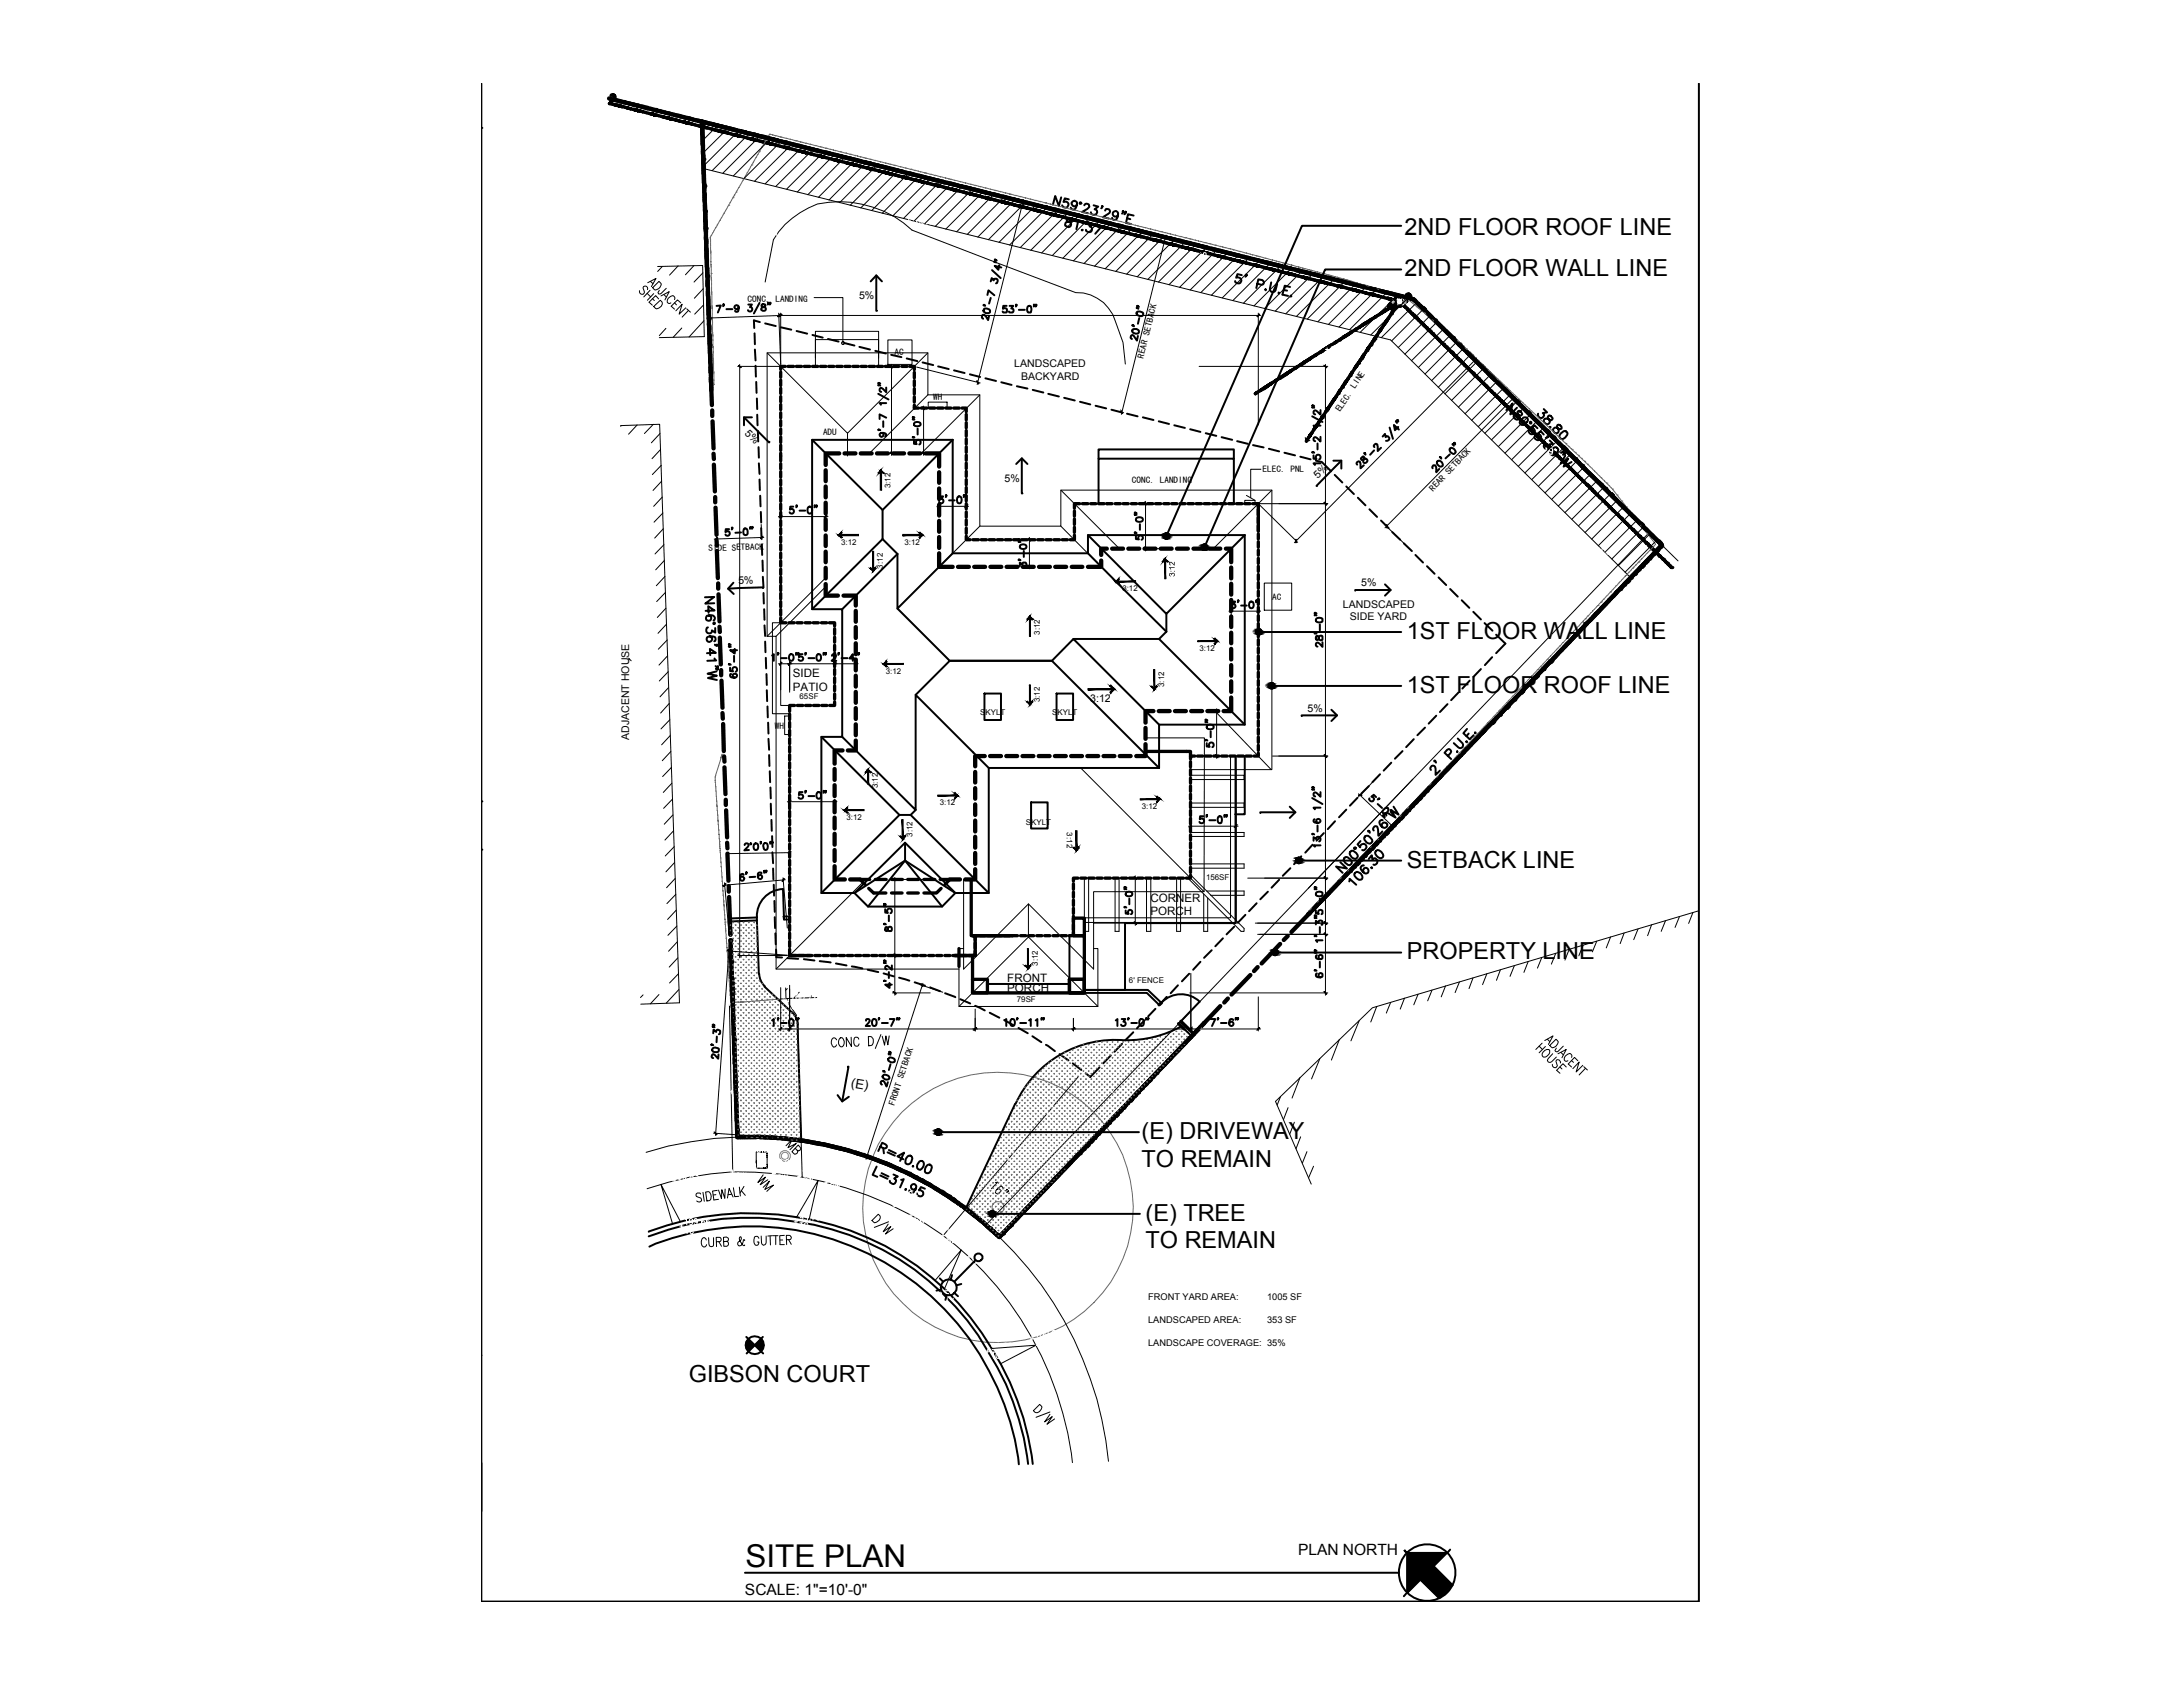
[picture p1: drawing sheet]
<svg xmlns="http://www.w3.org/2000/svg" width="279mm" height="216mm" viewBox="0 0 279 216" stroke-linecap="round" stroke-linejoin="round" font-family="sans-serif">
<defs><g id="words">
<text font-size="4" x="95.4" y="200.6">SITE PLAN</text>
<g font-size="3">
<text x="179.8" y="30.1">2ND FLOOR ROOF LINE</text>
<text x="179.8" y="35.4">2ND FLOOR WALL LINE</text>
<text x="180.1" y="81.8">1ST FLOOR WALL LINE</text>
<text x="180.1" y="88.7">1ST FLOOR ROOF LINE</text>
<text x="180.1" y="111">SETBACK LINE</text>
<text x="180.1" y="122.8">PROPERTY LINE</text>
<text x="146.1" y="145.8">(E) DRIVEWAY</text>
<text x="146.1" y="149.3">TO REMAIN</text>
<text x="146.6" y="156.3">(E) TREE</text>
<text x="146.6" y="159.8">TO REMAIN</text>
<text x="88.2" y="176.9">GIBSON COURT</text>
</g>
<g font-size="2">
<text x="166.1" y="199">PLAN NORTH</text>
<text x="95.3" y="204.1">SCALE: 1&quot;=10'-0&quot;</text>
</g>
<text font-size="1.7" x="108.9" y="139.1" transform="rotate(10 108.9 139.1)">(E)</text>
<g font-size="1.5">
<text x="101.5" y="86.7">SIDE</text>
<text x="101.5" y="88.4">PATIO</text>
<text x="147.2" y="117">PORCH</text>
<text x="147.2" y="115.5">CORNER</text>
<text x="128.9" y="125.7">FRONT</text>
<text x="128.9" y="127">PORCH</text>
</g>
<g font-size="1.4">
<text x="110" y="38.3">5%</text>
<text x="129.8" y="47">LANDSCAPED</text>
<text x="130.7" y="48.6">BACKYARD</text>
<text x="95.3" y="55.5" transform="rotate(44 95.3 55.5)">5%</text>
<text x="128.6" y="61.7">5%</text>
<text x="168.7" y="61.3" transform="rotate(-45 168.7 61.3)">5%</text>
<text x="94.5" y="74.8" transform="rotate(-2 94.5 74.8)">5%</text>
<text x="171.9" y="77.8">LANDSCAPED</text>
<text x="174.2" y="75">5%</text>
<text x="172.8" y="79.4">SIDE YARD</text>
<text x="139.5" y="89.9">3:12</text>
<text x="80.5" y="94.7" transform="rotate(-90 80.5 94.7)">ADJACENT HOUSE</text>
<text x="167.4" y="91.1">5%</text>
</g>
<g font-size="1.2">
<text x="95.7" y="38.6">CONC. LANDING</text>
<text x="114.5" y="45.5">AC</text>
<text x="146.4" y="45.9" transform="rotate(-76 146.4 45.9)">REAR SETBACK</text>
<text x="119.4" y="51.2">WH</text>
<text x="171.5" y="52.8" transform="rotate(-57 171.5 52.8)">ELEC. LINE</text>
<text x="105.3" y="55.6">ADU</text>
<text x="144.9" y="61.8">CONC. LANDING</text>
<text x="161.6" y="60.4">ELEC. PNL</text>
<text x="183.4" y="62.9" transform="rotate(-47 183.4 62.9)">REAR SETBACK</text>
<text x="90.7" y="70.6" transform="rotate(-2 90.7 70.6)">SIDE SETBACK</text>
<text x="162.8" y="76.8">AC</text>
<text x="99.2" y="93.2">WH</text>
<text x="114.5" y="141.5" transform="rotate(-72 114.5 141.5)">FRONT SETBACK</text>
<text x="147" y="166.4">FRONT YARD AREA:</text>
<text x="162.2" y="166.4">1005 SF</text>
<text x="147" y="169.3">LANDSCAPED AREA:</text>
<text x="147" y="172.3">LANDSCAPE COVERAGE: 35%</text>
<text x="162.2" y="169.3">353 SF</text>
</g>
<g font-size="1">
<text x="114" y="62.5" transform="rotate(-90 114 62.5)">3:12</text>
<text x="107.7" y="69.7">3:12</text>
<text x="115.8" y="69.7">3:12</text>
<text x="113" y="72.8" transform="rotate(-90 113 72.8)">3:12</text>
<text x="143.7" y="75.7">3:12</text>
<text x="133.1" y="81.2" transform="rotate(-90 133.1 81.2)">3:12</text>
<text x="153.5" y="83.3">3:12</text>
<text x="102.3" y="89.5">65SF</text>
<text x="113.4" y="86.2">3:12</text>
<text x="133.1" y="89.9" transform="rotate(-90 133.1 89.9)">3:12</text>
<text x="149" y="87.9" transform="rotate(-90 149 87.9)">3:12</text>
<text x="125.4" y="91.6">SKYLT</text>
<text x="134.7" y="91.6">SKYLT</text>
<text x="112.4" y="100.9" transform="rotate(-90 112.4 100.9)">3:12</text>
<text x="108.3" y="104.9">3:12</text>
<text x="116.8" y="107.1" transform="rotate(-90 116.8 107.1)">3:12</text>
<text x="120.3" y="103.1">3:12</text>
<text x="131.3" y="105.6">SKYLT</text>
<text x="136.5" y="106.5" transform="rotate(90 136.5 106.5)">3:12</text>
<text x="146.1" y="103.5">3:12</text>
<text x="154.4" y="112.6">156SF</text>
<text x="132.8" y="123.6" transform="rotate(-90 132.8 123.6)">3:12</text>
<text x="144.5" y="125.8">6' FENCE</text>
<text x="130.1" y="128.3">79SF</text>
</g>
</g></defs>
<!-- layer: TPO-TEXT -->
<g fill="none" stroke="#000" stroke-width=".13">
<path d="M82.8 37.5l.5 .5M82.9 37.1a.32 .32 0 0 0-.1-.4 .32 .32 0 0 0-.4 0l-.1 .2 .2 .5a.33 .33 0 0 1-.4 .3 .33 .33 0 0 1-.3-.5M82.9 36.2l1.1-.6-.6 1.1M83.2 37.2l-.8 .8M83.2 36l.4 .3M83.5 38.2l.2 .3M83.5 36.8l.8-.8 .3 .4a.78 .78 0 0 1-.9 .7zM83.7 39.2l.8-.8a.62 .62 0 0 1 .1 .8 .62 .62 0 0 1-.7 .3zM83.7 37.6l-.8 .8M84.3 38.3l-.4-.5-.8 .9 .4 .4M84.6 37.9l1.1-.6-.6 1.1M85 37.7l.3 .3"/>
<path d="M85.3 36.9l-.8 .7h-.2l-.1-.1 .2-.3M86.3 38.3a.34 .34 0 0 0-.1-.4 .34 .34 0 0 0-.5 .1 .5 .5 0 0 0-.2 .8h.4M86.3 38.8l.3 .2M87.1 38.8l-.4-.4-.8 .8 .4 .4M87.8 39.4l-.9 .8 .4-1.3-.8 .9M87.9 39.5l.5 .4M88.1 39.7l-.8 .9M80.4 84.2l.4 .4M80.6 84.3l-.1 .1M107.1 133.1a.36 .36 0 0 0-.5-.3 .36 .36 0 0 0-.2 .5l.1 .4a.3 .3 0 0 0 .4 .2l.2-.2M107.5 132.9l.1-.1a.4 .4 0 0 1 .4 .5v.2a.35 .35 0 0 1-.2 .5 .35 .35 0 0 1-.4-.3l-.1-.4zM108.9 132.7l.1 1.2-.7-1.1v1.1"/>
<path d="M109.9 133l-.1-.2-.3-.1a.76 .76 0 0 0 .1 1.2 .3 .3 0 0 0 .4-.3M111.1 132.7a.62 .62 0 0 1 .7 .3 .62 .62 0 0 1-.2 .8h-.4zM112.7 132.4l-.7 1.8M113.8 132.6l-.2 1.1-.2-1.1-.2 1.2-.3-1.2M197 133.9l.4 .4M197.4 133.5l-.8 .8M197.5 134.6l.4-.2a.34 .34 0 0 1 .5 .1 .34 .34 0 0 1-.2 .4 .68 .68 0 0 1-.7 .4 .4 .4 0 0 1 0-.7zM197.7 133.2l1.1-.6-.6 1.1M197.8 133.9l-.8 .8M198 133l.3 .3M198.3 133.8l.9-.8 .2 .3-.3 .6-.2 .2h-.2zM198.7 134.9l-.6 .7-.1 .1 .2 .2 .2 .1 .2-.1 .6-.6"/>
<path d="M199.4 134.9l1.1-.6-.6 1.1M199.7 136.6l.2 .2M199.7 136a.3 .3 0 0 0-.2-.3 .3 .3 0 0 0-.3 .1l.1 .5a.33 .33 0 0 1-.4 .3 .33 .33 0 0 1-.2-.4M199.8 134.7l.3 .3M200.1 133.9l-.8 .7h-.2l-.1-.2 .2-.3M200.5 136.6l-.5-.5-.8 .9 .5 .4M201.1 135.3a.34 .34 0 0 0-.1-.4 .34 .34 0 0 0-.5 .1 .5 .5 0 0 0-.2 .8l.4-.1M201.1 135.7l.3 .3M201.9 135.7l-.4-.4-.8 .9 .4 .4M202.6 136.3l-.9 .9 .4-1.3-.8 .9M202.7 136.5l.5 .4M202.9 136.7l-.8 .9"/>
<path d="M89.7 152.8a.31 .31 0 0 0-.4-.1 .31 .31 0 0 0-.2 .4l.6 .2a.32 .32 0 0 1-.1 .5 .32 .32 0 0 1-.4-.1M90 152.6l.1 1.1M90.3 152.6l.3-.1a.66 .66 0 0 1 .2 1.2h-.3zM90.4 158.7l-.2-.3h-.2a.76 .76 0 0 0 .1 1.2h.1l.2-.3M90.7 158.4l.1 1a.29 .29 0 0 0 .3 .1 .29 .29 0 0 0 .2-.3v-.8M91.6 152.9h-.3M91.7 158.9h.5l.1-.2-.1-.3h-.5v1.1M91.8 152.3l-.6 .1 .2 1.2 .6-.1M92 158.9l.3 .6M92.8 152.2v1.2l-.4-1.1-.1 1.1-.3-1.1M93 158.9l.2 .2a.33 .33 0 0 1-.2 .4h-.4v-1.1l.4-.1 .1 .1a.25 .25 0 0 1 .1 .3 .25 .25 0 0 1-.2 .2h-.4M93.6 152.9h-.4"/>
<path d="M93.8 153.2l-.5-1.1-.2 1.2M93.9 152l.1 1.1h.5M94.6 151.9l.2 1.2M94.9 152.4l.5 .6M95.2 151.8l-.5 .9M95.3 158.8v-.1h-.2v.4a.34 .34 0 0 1-.3 .3 .34 .34 0 0 1-.4-.2l.1-.2 .4-.4-.1-.3a.4 .4 0 0 0 0 .6l.3 .5h.2v-.1M97.1 158.5a.33 .33 0 0 0-.4-.3 .33 .33 0 0 0-.2 .5v.2a.33 .33 0 0 0 .3 .5 .33 .33 0 0 0 .3-.5h-.2M97.4 158.2l.1 .8 .1 .3a.3 .3 0 0 0 .5-.3v-.8M97.7 150.4l-.7 .9 1-.6-.7 .9 1-.6M97.7 152l.8-.8-.6 1 1.1-.5-.9 .8M98.6 158.2v1.1M98.9 158.1l-.6 .1"/>
<path d="M98.9 158.1h.7M99.3 158.1v1.2M99.8 158.7h.4M100.4 158.1h-.6v1.2h.6M100.6 146.6l.8-.8-.5 1.1 1-.6-.8 .8M100.6 158.7l.6-.1 .1-.3-.2-.2h-.5l.1 1.2M100.9 158.7l.4 .5M101.8 147l.4 .3 .2-.1 .1-.2-.3-.5-.8 .9 .2 .2 .1 .1 .3-.1 .1-.3-.1-.1M111.6 156.2l.8-.8a.6 .6 0 0 1 .1 .7 .6 .6 0 0 1-.7 .3zM113.7 156.7l-.7 .9 1-.6-.7 .9 1-.6M113.7 156.4l-1.8 .7M127.4 151.3h.3l-.8 .8"/>
<path d="M128.4 152.2l-.1-.3a.87 .87 0 0 0-.9 .7 .34 .34 0 0 0 .5 .1 .34 .34 0 0 0 0-.6l-.3 .2M128.9 152.3l-.3 .1M129.1 152.5l-.1-.1 .1 .1-.3 .1M132.3 180.5l.8-.8 .3 .4a.71 .71 0 0 1-.9 .6zM134.4 181l-.7 1 1-.7-.7 1 1-.7M134.4 180.7l-1.8 .7"/>
</g>
<!-- layer: TPO-TREE -->
<circle cx="127.7" cy="154.5" r=".77" fill="none" stroke="#666" stroke-width=".13"/>
<!-- layer: TEXT -->
<g fill="none" stroke="#000" stroke-width=".25">
<path d="M135.8 25.3l-.3 1.1-.4-1.3-.3 1.1M136.6 27.9l-.1 .1 .1 .3a.45 .45 0 0 1 .4 .6v.1a.45 .45 0 0 1-.7-.3l.1-.1a.49 .49 0 0 1 .6-.2 .25 .25 0 0 0 .2-.4zM136.8 25.5l-.5-.1-.2 .5a.4 .4 0 0 1 .6 .1 .4 .4 0 0 1-.2 .6 .4 .4 0 0 1-.6-.3M137.7 28.3l.3-.1-.2 1.1M137.9 26.1a.38 .38 0 0 1-.5 .3 .36 .36 0 0 1-.2-.4 .36 .36 0 0 1 .4-.3 .36 .36 0 0 1 .3 .4 .59 .59 0 0 1-.6 .7l-.2-.1-.1-.1M138.2 25.9l.2 .1-.2 .1zM138.4 29.4h.2zM138.8 26.3l.1-.2h.3l.2 .1v.3l-.2 .2-.7 .4 .7 .2M139.3 28.5l.6 .1-.4 .4a.39 .39 0 0 1 .1 .7 .39 .39 0 0 1-.6-.3M140 26.3l.6 .1-.5 .4a.36 .36 0 0 1 .3 .4 .41 .41 0 0 1-.4 .3 .41 .41 0 0 1-.4-.3M140.3 28.7l.7 .2-.8 1M141.1 26.4h-.1h.1l-.2 .3"/>
<path d="M141.4 27l.2-.3h.1l.2 .1 .2 .2-.1 .2-.8 .6 .7 .2M143.1 27.5a.35 .35 0 0 1-.5 .1 .35 .35 0 0 1 0-.5 .35 .35 0 0 1 .5 .1 .61 .61 0 0 1-.6 .9l-.2-.1v-.1M143.8 27.1h-.1v-.1l.1 .1-.2 .2M144.1 27.2h-.1v-.1h.1v.1l-.2 .2M144.2 27.9l.5 .2M145.1 27.6l-.7-.2-.3 1.1 .7 .2M158.9 35.2l-.5-.1-.2 .4a.4 .4 0 0 1 .6 .1 .4 .4 0 0 1-.2 .6 .4 .4 0 0 1-.5-.2M159.6 35.2h-.1h-.1l.1-.1 .1 .1-.2 .2M160.9 36.3l.5 .1a.29 .29 0 0 0 .3-.1 .29 .29 0 0 0 0-.3l-.1-.2h-.5l-.3 1.1M161.9 37.1h.1zM162.7 36.1l-.2 .8a.38 .38 0 0 0 .3 .5 .38 .38 0 0 0 .5-.2l.2-.8M163.6 37.5l.1 .1z"/>
<path d="M164.3 37.1l.4 .1M165.1 36.7l-.7-.1-.3 1.1 .8 .2M165.2 37.9v-.1l.1 .1-.1 .1zM193.9 53a.72 .72 0 0 1 .7 .2l.2-.1a.41 .41 0 0 0-.5-.5l-.1 .2v.1a.4 .4 0 0 1 .3 .5 .4 .4 0 0 1-.4 .3 .39 .39 0 0 1-.3-.2 .39 .39 0 0 1 .1-.5zM194.2 52.2l-.9 .8 .3-1.4-.8 .9M194.5 54a.32 .32 0 0 0 .3 .4 .79 .79 0 0 0 .8-.7 .36 .36 0 0 0-.5-.3 .36 .36 0 0 0-.2 .5 .36 .36 0 0 0 .5 .1M195.8 54h.2v.2h-.2zM196.8 54.8l-.4-.4-.4 .4a.39 .39 0 0 1 .4 .4 .39 .39 0 0 1-.4 .3 .39 .39 0 0 1-.3-.5M197.6 52.4l.4 .4-.5 .1a.38 .38 0 0 1 0 .5 .38 .38 0 0 1-.5 .1 .38 .38 0 0 1-.1-.6M197.6 55.6l-.4-.4-.4 .3a.41 .41 0 0 1 .4 .5 .41 .41 0 0 1-.5 .3 .41 .41 0 0 1-.3-.5M197.6 53.7l.2-.1h.2l.4 .1a.23 .23 0 0 0 .3-.2 .48 .48 0 0 0-.5-.3l-.1 .2v.1a.4 .4 0 0 1 .3 .5 .4 .4 0 0 1-.4 .3 .46 .46 0 0 1-.4-.6zM198.1 55.9l-.1-.1h.1l-.1 .2h-.2"/>
<path d="M198.3 54.6l.1 .1zM198.3 56.4l.5 .4-.5 .1a.37 .37 0 0 1-.1 .5 .37 .37 0 0 1-.5-.1l-.1-.3M198.6 57.5a.48 .48 0 0 1 .8-.1 .51 .51 0 0 1-.2 .7l-.3 .1a.36 .36 0 0 1-.4 0 .36 .36 0 0 1-.1-.4zM198.9 54.8a.66 .66 0 0 1 .8 .1l.2-.1a.39 .39 0 0 0-.2-.3 .39 .39 0 0 0-.4-.1v.3a.51 .51 0 0 1 .1 .7 .39 .39 0 0 1-.5-.1 .39 .39 0 0 1 0-.5zM199.8 55.4a.48 .48 0 0 1 .7-.1 .51 .51 0 0 1-.2 .7l-.2 .2a.36 .36 0 0 1-.4-.1 .36 .36 0 0 1-.1-.4zM200.1 57.8h-.1h.1l-.1 .1h-.2M200.3 58.1l-.1-.1 .1 .1-.3 .1M200.3 58.3l-.6 1 1-.6-.6 1 1-.6M90.2 76.4h1.2l-1.1 .8h1.1M90.3 78.2l1.2-.1-.9-.5 .1 .8M90.7 78.8a.35 .35 0 0 1 .3 .5 .35 .35 0 0 1-.6 .1 .35 .35 0 0 1 .1-.6 .77 .77 0 0 1 1 .3v.2l-.2 .1M91.3 79.7h.2v.1l-.2 .1z"/>
<path d="M90.5 83.6h1.1l-.7-.6v.8M90.6 80.3a.39 .39 0 0 0-.1 .7 .39 .39 0 0 0 .6-.3l.4 .3v-.6M90.8 81.4a.36 .36 0 0 1 .3 .5 .36 .36 0 0 1-.5 .2 .36 .36 0 0 1 0-.6 1.17 1.17 0 0 1 .9 .1 .36 .36 0 0 1-.1 .5M91.5 84.3l.2 .2-1.2 .1M91.5 82.5l.3 .1v-.1l-.1 .1h.1M91.6 85.2l.2 .2h.1v-.2v.2M91.6 85.6l.2 .1 .1-.1v.1M91.7 85.9l-1.1 .3 1.2 .3-1.2 .3 1.2 .2M183.1 98.5v-.3l.1-.2h.2a.38 .38 0 0 1 .3 .4v.8l.6-.6M183.7 97.4h-.1h.1l.1 .2M185.3 96.8l.4-.6v-.2l-.2-.1-.3 .1-.3 .3 .8 .8M186.5 96.2v.1z"/>
<path d="M186.6 94.5l.6 .6a.38 .38 0 0 1 0 .5 .38 .38 0 0 1-.5 .1l-.6-.6M187.7 94.9l.1 .1zM187.8 93.3l-.5 .5 .8 .8 .5-.5M188 93.9l-.3 .3M188.8 93.8h.1zM171.5 110.3l.9 .9-1.4-.3 .8 .8M172.1 109.8a.55 .55 0 0 1 .7 .2l.2 .2a.36 .36 0 0 1-.1 .4 .36 .36 0 0 1-.4 .1 .98 .98 0 0 1-.5-.7zM172.7 112.8v-.3l.9 .7M172.9 109a.55 .55 0 0 1 .7 .2l.2 .2a.36 .36 0 0 1-.1 .4 .36 .36 0 0 1-.4 .1 .61 .61 0 0 1-.4-.9zM173.3 108.5h.2v.2h-.2zM173.5 111.7a.62 .62 0 0 1 .7 .1 .62 .62 0 0 1 .1 .8 .8 .8 0 0 1-1-.7zM174.1 107.6l-.3 .5 .3 .3a.41 .41 0 0 1 .4-.4 .41 .41 0 0 1 .4 .5 .41 .41 0 0 1-.6 .3"/>
<path d="M174.6 110.8a.34 .34 0 0 0-.4 .1 .34 .34 0 0 0 0 .3 .98 .98 0 0 0 .7 .6 .35 .35 0 0 0 .3-.5 .35 .35 0 0 0-.5-.2 .35 .35 0 0 0-.1 .6M174.7 107a.8 .8 0 0 1 1 .7 .41 .41 0 0 1-.6 .2 .6 .6 0 0 1-.4-.9zM175.2 109.9l.4-.4 .1 .5a.39 .39 0 0 1 .6 .2 .39 .39 0 0 1-.5 .4M175.2 106.3l-.1 .1v-.1l.2 .1v.2M175.5 111l.1 .1zM175.8 106.3l-.1-.2 .2-.3h.3l.2 .4v.8l.5-.6M176.2 108.9l.1-.1a.8 .8 0 0 1 .7 .9l-.1 .1a.66 .66 0 0 1-.8-.8zM177 105a.32 .32 0 0 0-.5 .2 .62 .62 0 0 0 .3 .6 .62 .62 0 0 0 .7 0 .36 .36 0 0 0-.1-.5 .36 .36 0 0 0-.5 .1 .36 .36 0 0 0 0 .5M177.1 104.3l-.1 .1 .1-.1 .1 .3M177.3 104.1v.1l-.1-.1 .2 .1v.2M178.4 103.2l.6 1.1-1-.6 .6 .9-1-.6M112.2 149.3l-.5 1.1 .6 .2"/>
<path d="M112.7 146.8l.6 .2a.23 .23 0 0 0 .2-.2 .23 .23 0 0 0 0-.2l-.6-.4-.5 1.1M112.7 150.4l.9 .5M112.8 150.1l.9 .5M113 146.9l.1 .7M113.6 147.5l.9 .4M113.8 147.2l.9 .4M114.4 150.3l.5 .3-.5 .2a.38 .38 0 0 1 .1 .7 .38 .38 0 0 1-.6-.4M115.3 151l.4-.1-.5 1.1M115.6 148.4l-.7-.4 .8-.5-.5 1.1M115.9 152.2l.1 .1h-.1zM116.2 148a.35 .35 0 0 1 .5 .1l.1 .2a.7 .7 0 0 1-.7 .7h-.1a.69 .69 0 0 1 .2-1zM116.8 149.3h.1z"/>
<path d="M117.2 152a.35 .35 0 0 1-.5 .1 .35 .35 0 0 1 .1-.5 .35 .35 0 0 1 .5 .2 .78 .78 0 0 1-.7 .8l-.2-.1v-.2M117.7 148.7a.35 .35 0 0 1 .5 0 .83 .83 0 0 1-.4 1 .43 .43 0 0 1-.4-.4v-.3zM118.4 152.1l-.5-.2-.3 .4a.41 .41 0 0 1 .6 .3 .41 .41 0 0 1-.4 .5 .41 .41 0 0 1-.4-.4M118.7 149.1a.35 .35 0 0 1 .5 .1l.1 .2a.7 .7 0 0 1-.7 .7h-.1a.69 .69 0 0 1 .2-1zM95.5 171.1l2.2 2.1M97.6 171.1l-2 2.1"/>
<circle cx="96.6" cy="172.2" r="1.16"/>
</g>
<!-- layer: EASEMENT -->
<path d="M90.1 21.6l87.9 21.9 30.7 30.4M211.1 68.1l-43.7 45.6M146.4 135.7l-20.2 21" fill="none" stroke="#000" stroke-width=".13"/>
<!-- layer: BOUNDARY -->
<g fill="none" stroke="#000" stroke-width=".55">
<path d="M77.9 12.6h.3M78.2 12.7h.1M78.2 12.7h.2M78.5 12.7l.1 .1M78.7 12.8l.2 .1M79 12.9h.1M79.1 12.9h.2M79.3 13h.1M79.4 13h.2M79.6 13l.2 .1M79.9 13.1l.2 .1M80.2 13.2h.1"/>
<path d="M80.4 13.2h.1M80.6 13.3h.2M80.8 13.3l.2 .1M81 13.4h.3M81.3 13.4l.2 .1M81.5 13.5h.2M81.8 13.6h.2M82.1 13.6l.1 .1M82.2 13.7h.3M82.5 13.7l.2 .1M82.7 13.8l.2 .1M82.9 13.9h.3"/>
<path d="M83.2 13.9l.2 .1M83.5 14h.1M83.7 14l.2 .1M83.9 14.1l.2 .1M84.1 14.2h.3M84.4 14.2l.2 .1M84.6 14.3h.2M84.9 14.3l.2 .1M85.1 14.4l.2 .1M85.4 14.5h.2M85.6 14.5h.2M85.8 14.6h.2"/>
<path d="M86 14.6l.3 .1M86.3 14.7l.2 .1M86.5 14.8h.2M86.8 14.8h.2M87 14.9h.2M87.2 14.9l.3 .1M87.5 15l.2 .1M87.7 15.1h.2M87.9 15.1h.3M88.2 15.2h.2M88.4 15.2l.3 .1M88.7 15.3l.2 .1"/>
<path d="M88.9 15.4h.2M89.1 15.4h.3M89.4 15.5h.2M89.6 15.5l.5 .1M89.8 16l.1 .2M89.8 15.6v.1M89.8 15.8v.1M89.9 17.2v.3M89.9 17v.2M89.9 16.3v.2M89.9 16.5v.2M89.9 16.7v.2"/>
<path d="M89.9 18.4l.1 .3M89.9 18.2v.2M89.9 17.5v.2M89.9 17.8v.1M89.9 18v.1M90 19.7v.2M90 19.4v.3M90 18.7v.2M90 19v.2M90 19.2v.2M90 20v.1M90.1 15.6l.2 .1"/>
<path d="M90.3 15.7h.2M90.6 15.8h.1M90.8 15.8l.2 .1M91.1 15.9h.1M91.3 15.9l.2 .1M91.5 16h.3M91.8 16.1h.2M92 16.1l.2 .1M92.3 16.2h.1M92.5 16.2l.1 .1M92.7 16.3h.2M93 16.4h.1"/>
<path d="M93.2 16.4l.2 .1M93.4 16.5h.2M93.6 16.5h.1M93.7 16.5l.1 .1M93.9 16.6h.2M94.2 16.7h.1M94.4 16.7h.1M94.6 16.7h.1M94.6 16.8h.2M94.8 16.8h.1M94.9 16.8l.2 .1M95.1 16.9h.2"/>
<path d="M95.3 17h.2M95.6 17h.1M95.8 17h.1M95.8 17.1h.2M96 17.1h.1M96.1 17.1l.1 .1M96.3 17.2h.1M96.5 17.3h.2M96.8 17.3h.2M97 17.4h.2M97.3 17.4l.1 .1M97.5 17.5h.1"/>
<path d="M97.7 17.6h.2M98 17.6h.1M98.2 17.7h.2M98.4 17.7l.2 .1M98.7 17.8h.1M98.9 17.9h.2M99.2 17.9h.1M99.4 18h.1M99.6 18l.2 .1M99.9 18.1h.1M100.1 18.1l.2 .1M100.3 18.2h.2"/>
<path d="M100.6 18.3h.1M100.8 18.3l.2 .1M101.1 18.4h.1M101.3 18.4l.1 .1M101.5 18.5h.2M101.7 18.6h.2M102 18.6l.2 .1M102.2 18.7h.2M102.5 18.7l.1 .1M102.7 18.8h.2M103 18.9h.1M103.2 18.9l.2 .1"/>
<path d="M103.4 19h.2M103.6 19l.2 .1M103.9 19.1h.2M104.2 19.2h.1M104.4 19.2h.1M104.6 19.2l.2 .1M104.9 19.3l.1 .1M105 19.4h.3M105.3 19.5h.2M105.6 19.5h.1M105.8 19.5l.2 .1M106.1 19.6l.1 .1"/>
<path d="M106.3 19.7h.1M106.5 19.7h.1M106.5 19.8h.2M106.7 19.8h.2M106.9 19.8l.3 .1M107.2 19.9l.2 .1M107.5 20h.1M90 20.9l.1 .3M90 20.6v.3M90 20.2v.1M90 20.4v.2M90.1 21.9v.2"/>
<path d="M90.1 21.6v.2M90.1 22.2v.1M90.1 21.2v.2M90.1 21.4v.2M90.1 22.8v.6M90.1 23.4v.2M90.1 22.4v.2M90.1 22.6v.2M90.1 24.4v.2M90.1 24.1v.2M90.1 24.6l.1 .2M90.1 23.6v.2"/>
<path d="M90.1 23.9v.1M90.2 25.3v.3M90.2 25v.3M90.2 25.8v.2M90.2 24.8v.2M90.2 25.6v.2M90.2 26.3v.5M90.2 26.1v.1M90.2 26.8v.2M90.3 28.3v.1M90.3 27.8v.2M90.3 27.5v.3"/>
<path d="M90.3 27v.2M90.3 27.3v.2M90.3 28.1v.1M90.3 28.7v.3M90.3 28.5v.2M90.3 29v.2M90.3 29.3v.1M90.4 30.5v.2M90.4 30v.2M90.4 29.7v.2M90.4 29.5v.2M90.4 30.3v.1"/>
<path d="M90.4 31.9v.2M90.4 31.2v.2M90.4 30.9v.3M90.4 30.7v.2M90.4 31.5v.2M90.4 31.7v.2M90.4 32.5v.2M90.4 32.2v.2M90.4 32.7v.2M90.4 32.9v.2M90.5 33.4v.2M90.5 33.1v.2"/>
<path d="M90.5 34.1v.2M90.5 33.7v.2M90.5 33.9v.2M90.5 34.7v.2M90.5 34.4v.2M90.5 35.4l.1 .1M90.5 34.9v.2M90.5 35.1v.2M90.6 36.6v.2M90.6 35.9v.2M90.6 35.6v.2M90.6 36.1v.2"/>
<path d="M90.6 36.4v.1M90.6 37.8v.5M90.6 36.8v.3M90.6 37.1v.2M90.6 37.3v.2M90.6 37.6v.1M90.6 39l.1 .3M90.6 38.3v.2M90.6 38.6v.2M90.6 38.8v.2M90.7 40v.2M90.7 39.3v.2"/>
<path d="M90.7 39.6v.1M90.7 39.8v.1M107.7 20h.1M107.7 20.1h.2M108 20.1h.1M108.2 20.1l.2 .1M108.4 20.2l.2 .1M108.6 20.3h.2M108.9 20.3h.1M108.9 20.3l.2 .1M109.1 20.4h.2M109.4 20.4l.1 .1"/>
<path d="M109.6 20.5l.2 .1M109.8 20.6h.2M110 20.6h.1M110.1 20.6l.2 .1M110.3 20.7h.2M110.5 20.7l.2 .1M110.8 20.8l.2 .1M111.1 20.9h.1M111.3 20.9l.2 .1M111.5 21h.2M111.7 21l.2 .1M111.9 21.1l.3 .1"/>
<path d="M112.2 21.2h.2M112.5 21.2l.1 .1M112.7 21.3h.2M113 21.3l.1 .1M113.1 21.4h.3M113.4 21.4l.2 .1M113.6 21.5l.2 .1M113.8 21.6h.3M114.1 21.6l.2 .1M114.4 21.7h.1M114.6 21.7l.2 .1M114.8 21.8l.2 .1"/>
<path d="M115 21.9h.3M115.3 21.9l.2 .1M115.5 22h.2M115.8 22l.2 .1M116 22.1l.2 .1M116.2 22.2h.3M116.5 22.2l.2 .1M116.7 22.3h.2M116.9 22.3l.3 .1M117.2 22.4l.2 .1M117.4 22.5h.2M117.7 22.5l.2 .1"/>
<path d="M117.9 22.6h.2M118.1 22.6l.3 .1M118.4 22.7l.2 .1M118.6 22.8h.2M118.8 22.8l.3 .1M119.1 22.9h.2M119.4 22.9l.2 .1M119.6 23l.2 .1M119.8 23.1h.2M120 23.1l.3 .1M120.3 23.2h.2M120.5 23.2l.2 .1"/>
<path d="M120.7 23.3l.5 .1M121.2 23.4l.3 .1M121.5 23.5h.2M121.7 23.5l.2 .1M121.9 23.6l.3 .1M122.2 23.7h.2M122.4 23.7h.2M122.6 23.8h.1M122.7 23.8h.2M122.9 23.8l.2 .1M123.1 23.9h.3M123.4 23.9l.2 .1"/>
<path d="M123.6 24h.2M123.8 24.1h.3M124.1 24.1l.2 .1M124.3 24.2h.3M124.6 24.2l.2 .1M124.8 24.3h.2M125 24.4h.3M125.3 24.4l.2 .1M125.5 24.5h.2M125.7 24.5l.3 .1M126 24.6h.2M126.2 24.7h.3"/>
<path d="M126.5 24.7l.2 .1M126.7 24.8h.2M126.9 24.8l.3 .1M127.2 24.9h.2M127.4 25h.2M127.7 25h.2M127.9 25l.2 .1M128.1 25.1l.3 .1M128.4 25.2h.2M128.6 25.3h.2M128.8 25.3h.2M129.1 25.3l.2 .1"/>
<path d="M129.3 25.4l.3 .1M129.6 25.5h.2M129.8 25.6h.2M130 25.6h.3M130.3 25.7h.2M130.5 25.7l.2 .1M130.8 25.8h.2M131 25.9h.2M131.2 25.9h.3M131.5 26h.2M131.7 26l.2 .1M131.9 26.1h.2"/>
<path d="M132.1 26.1h.1M132.2 26.1l.1 .1M132.4 26.2h.2M132.7 26.3h.2M132.9 26.3l.2 .1M133.1 26.4h.2M133.3 26.4h.1M133.4 26.4l.2 .1M133.6 26.5h.2M133.9 26.6h.1M134.1 26.6l.2 .1M134.3 26.7h.2"/>
<path d="M134.5 26.7h.1M134.6 26.7l.2 .1M134.8 26.8h.2M135 26.9h.3M135.3 26.9l.1 .1M135.5 27h.2M135.7 27h.1M135.8 27l.1 .1M136 27.1h.2M136.2 27.2h.3M136.5 27.2h.2M136.7 27.2l.2 .1"/>
<path d="M136.9 27.3l.2 .1M137.2 27.4h.1M137.4 27.5h.2M137.7 27.5h.2M137.9 27.6h.2M138.1 27.6l.3 .1M138.4 27.7h.2M138.6 27.8h.2M138.9 27.8h.1M139.1 27.9h.1M139.3 27.9l.2 .1M139.6 28h.2"/>
<path d="M139.8 28.1h.2M140 28.1h.3M140.3 28.2h.1M140.5 28.2l.2 .1M140.8 28.3h.1M141 28.3l.2 .1M141.2 28.4h.2M141.5 28.5h.2M141.7 28.5l.2 .1M142 28.6h.1M142.2 28.6l.1 .1M142.4 28.7h.2"/>
<path d="M142.7 28.8h.1M142.9 28.8l.2 .1M143.1 28.9h.3M143.4 28.9l.1 .1M143.6 29h.2M143.9 29.1h.1M144.1 29.1l.1 .1M144.3 29.2h.2M144.6 29.2l.2 .1M144.8 29.3h.2M145 29.3h.1M145 29.4h.2"/>
<path d="M145.3 29.4h.1M145.5 29.4l.2 .1M145.8 29.5l.1 .1M146 29.6h.1M146.2 29.6h.1M146.2 29.7h.2M146.5 29.7h.2M146.7 29.7l.2 .1M147 29.8l.1 .1M147.2 29.9h.1M147.4 29.9h.1M147.4 30h.2"/>
<path d="M147.7 30h.1M147.9 30l.2 .1M148.1 30.1l.2 .1M148.4 30.2h.1M148.6 30.2h.1M148.6 30.3h.2M148.9 30.3h.1M149.1 30.3l.1 .1M149.3 30.4l.2 .1M149.6 30.5h.1M149.8 30.6h.2M150 30.6h.2"/>
<path d="M150.3 30.6l.1 .1M150.5 30.7l.2 .1M150.8 30.8h.1M151 30.8l.1 .1M151.2 30.9h.2M151.5 30.9l.1 .1M151.7 31l.2 .1M151.9 31.1h.2M152.2 31.1l.1 .1M152.4 31.2h.2M152.7 31.2l.1 .1M152.9 31.3l.1 .1"/>
<path d="M153.1 31.4h.2M153.3 31.4l.2 .1M153.6 31.5h.2M153.9 31.5l.1 .1M154.1 31.6l.1 .1M154.3 31.7h.2M154.6 31.7l.1 .1M154.7 31.8h.3M155 31.8l.2 .1M155.3 31.9h.1M155.5 31.9l.2 .1M155.8 32l.1 .1"/>
<path d="M156 32.1h.1M156.2 32.1l.2 .1M156.4 32.2h.2M156.6 32.2l.3 .1M156.9 32.3l.2 .1M157.2 32.4h.1M157.4 32.4l.2 .1M157.7 32.5h.1M157.9 32.5l.2 .1M158.1 32.6l.2 .1M158.3 32.7h.2M158.6 32.7l.2 .1"/>
<path d="M158.8 32.8h.2M159.1 32.8l.1 .1M159.3 32.9l.4 .1M159.7 33l.3 .1M160 33.1h.2M160.2 33.1l.2 .1M160.5 33.2l.2 .1M160.8 33.3h.1M161 33.3l.2 .1M161.2 33.4h.2M161.4 33.4l.2 .1M161.6 33.5l.3 .1"/>
<path d="M161.9 33.6h.2M162.2 33.6h.1M162.4 33.6l.2 .1M162.7 33.7l.1 .1M162.8 33.8l.3 .1M163.1 33.9h.2M163.3 33.9h.2M163.5 33.9l.3 .1M163.8 34l.2 .1M164.1 34.1h.1M164.3 34.1l.2 .1M164.5 34.2h.2"/>
<path d="M164.7 34.3h.3M165 34.3l.2 .1M165.2 34.4h.2M165.5 34.4l.2 .1M165.7 34.5h.2M166 34.6h.2M166.2 34.6l.2 .1M166.4 34.7h.2M166.6 34.7l.3 .1M166.9 34.8h.2M167.1 34.9h.2M167.4 34.9l.2 .1"/>
<path d="M167.6 35h.2M167.8 35l.3 .1M168.1 35.1h.2M168.3 35.2h.2M168.5 35.2l.3 .1M168.8 35.3h.2M169.1 35.3l.2 .1M169.3 35.4h.2M169.5 35.5h.2M169.7 35.5l.3 .1M170 35.6h.2M170.2 35.6l.2 .1"/>
<path d="M170.4 35.7h.3M170.7 35.8h.1M170.7 35.8h.2M170.9 35.8l.3 .1M171.2 35.9h.2M171.4 35.9l.2 .1M171.6 36h.2M171.8 36.1h.1M171.9 36.1h.2M172.1 36.1h.2M172.4 36.2h.2M172.6 36.2l.2 .1"/>
<path d="M172.8 36.3h.2M173 36.4h.1M173.1 36.4h.2M173.3 36.4h.2M173.5 36.5h.3M173.8 36.5l.2 .1M174 36.6h.2M174.2 36.6h.1M174.3 36.6l.2 .1M174.5 36.7h.2M174.7 36.8h.3M175 36.8l.2 .1"/>
<path d="M175.2 36.9h.2M175.4 36.9l.3 .1M175.7 37h.2M175.9 37.1h.3M176.2 37.1l.2 .1M176.4 37.2h.2M176.6 37.2l.3 .1M176.9 37.3h.2M177.1 37.4h.2M177.4 37.4l.2 .1M177.6 37.5h.2M177.8 37.5l.3 .1"/>
<path d="M178.1 37.6h.2M178.3 37.7h.2M178.5 37.7l.5 .1M179 37.8l.3 .1M179.3 37.9h.2M179.5 38h.2M179.7 38h.3M180 38.1h.2M180.2 38.1l.2 .1M180.5 38.2h.2M180.7 38.3l.3 .1M181 38.4h.1"/>
<path d="M181.1 38.5l.1 .1M181.2 38.6l.2 .2M181.4 38.8l.1 .1M181.6 38.9l.3 .4M181.9 39.3l.1 .1M182.1 39.5l.1 .1M182.3 39.7l.5 .5M90.7 40.2v.3M90.7 41.5l.1 .2M90.7 41.2v.2M90.7 40.5v.2M90.7 40.8v.2"/>
<path d="M90.7 41v.2M90.8 42.7v.3M90.8 42.4v.3M90.8 41.8v.1M90.8 42v.2M90.8 42.2v.2M90.8 43.7v.2M90.8 43.4v.2M90.8 44l.1 .1M90.8 43v.2M90.8 43.2v.2M90.9 44.9v.3"/>
<path d="M90.9 44.6v.3M90.9 45.2v.2M90.9 44.2v.2M90.9 44.4v.2M90.9 46.2v.2M90.9 45.9v.2M90.9 46.4v.2M90.9 45.4v.2M90.9 45.7v.1M90.9 47.4v.2M90.9 47.1v.3M90.9 46.8v.3"/>
<path d="M90.9 47.7l.1 .1M90.9 46.6v.2M91 48.3v.3M91 48.1v.2M91 48.8v.3M91 47.9v.1M91 48.6v.2M91 49.6v.2M91 49.3v.3M91 49.1v.2M91 49.9h.1M182.8 40.2l.1 .1"/>
<path d="M183 40.3l.1 .2M183.1 40.5h.1M183.1 40.5l.2 .1M183.3 40.7h.1M183.3 40.7l.1 .1M183.4 40.8h.1M183.5 40.9l.1 .1M183.7 41l.1 .2M183.8 41.2h.1M183.9 41.2l.4 .5M184.4 41.7l.1 .2M184.5 41.9l.2 .1"/>
<path d="M184.7 42.1l.3 .3M185.1 42.4h.1M185.1 42.4l.1 .1M185.2 42.5v.1M185.3 42.6l.3 .3M185.6 42.9h.1M185.6 43h.1M185.7 43.1h.1M185.8 43.1l.1 .1M185.9 43.3l.2 .1M186.1 43.4l.5 .5M186.6 43.9v.1"/>
<path d="M186.7 44v.1M186.8 44.1l.2 .2M187 44.3l.1 .1M187.1 44.5l.2 .1M187.3 44.6l.2 .2M187.5 44.8l.3 .3M187.8 45.2l.2 .1M188 45.4l.1 .1M188.2 45.5l.2 .1M188.4 45.7l.5 .5M188.9 46.2l.1 .1M189.1 46.3l.1 .2"/>
<path d="M189.2 46.6l.2 .1M189.4 46.7l.1 .1M189.6 46.9l.1 .1M189.8 47v.1M189.8 47.1l.5 .4M190.3 47.6l.1 .1M190.5 47.8l.1 .1M190.6 47.9l.2 .1M190.8 48.1h.1M190.8 48.1l.3 .3M191.1 48.4v.1M191.2 48.5l.1 .1"/>
<path d="M191.3 48.6h.1M191.4 48.6l.3 .3M191.7 49l.1 .1M191.9 49.1l.1 .2M192 49.3l.5 .5M192.5 49.8l.2 .1M192.8 50l.1 .1M192.9 50.2l.2 .1M193.1 50.3h.1M193.1 50.4h.1M193.2 50.5h.1M193.3 50.5l.1 .2"/>
<path d="M193.4 50.7l.2 .1M193.6 50.8l.3 .4M193.9 51.2l.2 .1M194.2 51.4v.1M194.3 51.5l.2 .2M194.5 51.7l.3 .4M194.8 52.1l.2 .1M195 52.2l.1 .2M195.1 52.4l.2 .1M195.3 52.6h.1M195.3 52.6l.2 .1M195.5 52.8l.1 .1"/>
<path d="M195.7 52.9l.1 .2M195.8 53.1h.1M195.9 53.1l.5 .5M196.4 53.6l.1 .1M196.6 53.8l.1 .1M196.7 54l.2 .1M196.9 54.1l.1 .2M197.1 54.3h.1M197.1 54.3l.1 .1M197.2 54.4v.1M197.3 54.5l.3 .3M197.6 54.8l.2 .1"/>
<path d="M197.8 55h.1M197.8 55l.1 .1M198 55.2l.1 .1M198.1 55.4l.5 .4M198.6 55.8v.1M198.7 55.9l.1 .1M198.9 56l.1 .2M199 56.2l.2 .1M199.2 56.4l.1 .1M199.4 56.5l.1 .2M199.5 56.7l.5 .5M200 57.3h.2"/>
<path d="M200.3 57.4l.1 .1M200.4 57.6l.2 .1M200.6 57.8l.3 .3M200.9 58.1l.2 .1M201.1 58.2l.2 .2M201.3 58.4l.1 .2M201.4 58.6l.2 .1M201.6 58.8l.1 .1M201.8 58.9v.1M201.8 59l.5 .5M202.3 59.5l.2 .1M202.5 59.7l.1 .1"/>
<path d="M202.6 59.8h.1M202.7 59.8l.1 .1M202.8 60h.1M202.8 60l.2 .1M203 60.2l.1 .1M203.1 79.8l-.3 .3M203.1 79.8h.1M203.2 60.3v.1M203.2 60.4l.1 .1M203.3 60.5h.1M203.4 60.5l.3 .3M203.6 79.3l-.5 .4"/>
<path d="M203.7 60.9l.1 .1M203.9 61l.1 .2M203.9 78.9l-.3 .3M204.1 61.2l.4 .5M204.1 78.8l-.2 .1M204.1 78.7h.1M204.5 78.4l-.4 .3M204.6 61.7h.1M204.6 61.7l.1 .1M204.7 78.2l-.2 .1M204.7 61.8v.1M204.8 61.9l.1 .1"/>
<path d="M204.9 77.9l-.2 .3M204.9 77.8h.1M204.9 62.1l.2 .1M205.1 62.2h.1M205.1 62.3h.1M205.2 62.4h.1M205.3 62.4l.1 .2M205.5 62.6l.1 .1M205.5 77.3l-.5 .5M205.6 62.7l.5 .5M206 76.8l-.5 .5M206 76.8h.1"/>
<path d="M206.2 63.3l.1 .1M206.3 76.4l-.3 .3M206.3 63.4l.2 .2M206.5 63.6l.3 .4M206.5 76.3l-.2 .1M206.8 75.9l-.3 .3M206.8 75.9h.1M206.9 64l.1 .1M207 64.1l.2 .1M207.2 75.6l-.3 .2M207.2 64.3l.1 .1M207.3 75.4l-.1 .2"/>
<path d="M207.3 64.5h.1M207.4 64.5l.1 .1M207.5 75.2l-.1 .1M207.5 64.7l.2 .1M207.7 75l-.2 .2M207.7 64.8l.1 .2M207.8 74.9l-.1 .1M207.9 65h.1M207.9 65l.5 .5M208 74.7l-.1 .1M208.2 74.5l-.2 .2M208.3 74.3l-.1 .2"/>
<path d="M208.4 65.5l.1 .1M208.5 74.2l-.1 .1M208.6 65.7l.2 .1M208.7 74l-.2 .2M208.8 65.9l.1 .1M208.8 73.8l-.1 .1M208.9 66l.2 .2M209 73.6l-.1 .2M209.1 66.2h.1M209.1 66.2l.1 .1M209.2 73.4l-.1 .2M209.3 66.3v.1"/>
<path d="M209.3 66.4l.3 .3M209.4 73.3l-.1 .1M209.4 73.2v.1M209.5 73.1l-.1 .1M209.6 73.1h.1M209.6 66.7l.2 .1M209.7 72.9l-.1 .2M209.8 66.9h.1M209.8 66.9l.1 .1M209.9 72.7l-.1 .1M209.9 72.7h.1M210 67.1l.1 .1"/>
<path d="M210 72.5l-.1 .2M210.2 67.3l.4 .4M210.2 72.4l-.1 .1M210.4 72.2l-.1 .1M210.4 72.2h.1M210.5 72v.2M210.7 67.7v.1M210.7 71.8l-.1 .2M210.7 67.8l.1 .1M210.8 67.9h.1M210.9 71.7l-.1 .1M210.9 67.9l.1 .2"/>
<path d="M210.9 71.6v.1M211 68.1l.2 .1M211 71.5v.1M211.2 68.3l.1 .1M211.2 71.3l-.1 .1M211.3 71.3h.1M211.4 68.4l.1 .2M211.4 71.1l-.1 .2M211.4 71.1h.1M211.6 68.6l.4 .5M211.6 71l-.1 .1M211.7 70.8l-.1 .1"/>
<path d="M211.8 70.7v.1M211.9 70.6l-.1 .1M212.1 70.4l-.1 .2M212.1 69.1l.1 .1M212.2 70.3l-.1 .1M212.3 70.2v.1M212.3 69.3l.1 .1M212.4 70.1l-.1 .1M212.4 69.5l.2 .1M212.6 69.9l-.1 .1M212.6 69.6h.1M212.6 69.7l.1 .1"/>
<path d="M184 99.8l-.3 .3M184.5 99.3l-.5 .5M184.5 99.3h.1M185 98.7l-.5 .5M185.3 98.4l-.3 .3M185.3 98.4h.1M185.5 98.2l-.2 .1M185.5 98.2h.1M185.8 97.9l-.3 .3M186.3 97.4l-.5 .4M186.3 97.3h.1M186.8 96.8l-.4 .5"/>
<path d="M187.2 96.5l-.4 .3M187.2 96.4h.1M187.3 96.3l-.1 .1M187.3 96.3h.1M187.7 95.9l-.3 .3M188.2 95.4l-.5 .5M188.2 95.4h.1M188.7 94.9l-.5 .4M189 94.5l-.3 .3M189 94.5h.1M189.2 94.3l-.1 .1M189.2 94.3h.1"/>
<path d="M189.5 94l-.3 .3M190 93.5l-.5 .4M190 93.4h.1M190.6 92.9l-.5 .5M190.9 92.6l-.3 .3M191.1 92.4l-.2 .1M191.2 92.2l-.1 .1M191.4 92l-.1 .2M191.6 91.8l-.2 .2M191.7 91.6l-.1 .2M191.9 91.5l-.1 .1M192.1 91.3l-.1 .1"/>
<path d="M192.2 91.1l-.1 .2M192.4 91l-.1 .1M192.6 90.7l-.1 .2M192.8 90.6l-.2 .1M192.9 90.5h-.1M193.1 90.2l-.1 .2M193.3 90.1l-.2 .1M193.4 89.9l-.1 .1M193.6 89.7l-.1 .2M193.8 89.6l-.2 .1M193.9 89.4l-.1 .1M194.1 89.2l-.1 .2"/>
<path d="M194.3 89l-.1 .2M194.5 88.8l-.2 .2M194.6 88.7l-.1 .1M194.8 88.5l-.1 .1M195 88.3l-.2 .1M195.1 88.1l-.1 .2M195.3 88l-.1 .1M195.5 87.7l-.2 .2M195.6 87.6l-.1 .1M195.8 87.4l-.1 .1M196 87.2l-.2 .2M196.1 87.1l-.1 .1"/>
<path d="M196.3 86.9l-.1 .1M196.5 86.7l-.1 .2M196.7 86.6h-.2M196.8 86.3l-.1 .2M197 86.2l-.1 .1M197.2 86l-.2 .1M197.3 85.8l-.1 .2M197.5 85.7l-.1 .1M197.7 85.5l-.2 .1M197.8 85.3l-.1 .2M198 85.1l-.1 .2M198.2 84.9l-.2 .2"/>
<path d="M198.3 84.8l-.1 .1M198.5 84.6l-.1 .1M198.7 84.4l-.1 .1M198.9 84.2l-.2 .2M199.1 84.1l-.2 .1M199.4 83.7l-.3 .3M199.4 83.7h.1M199.9 83.2l-.5 .4M200.2 82.8l-.3 .3M200.4 82.7l-.2 .1M200.4 82.6h.1M200.8 82.3l-.4 .3"/>
<path d="M200.9 82.1l-.1 .1M201.2 81.8l-.3 .3M201.2 81.7h.1M201.8 81.2l-.5 .5M202.1 80.9l-.3 .3M202.2 80.7l-.1 .1M202.2 80.7h.1M202.6 80.3l-.3 .3M202.8 80.2l-.2 .1M167.4 117h.1M167.7 116.8l-.2 .2M167.7 116.8h.1"/>
<path d="M168 116.4l-.3 .3M168.2 116.3l-.2 .1M168.5 115.9l-.3 .3M168.5 115.9h.1M169.1 115.4l-.6 .5M169.5 114.9l-.4 .4M169.5 114.8h.1M169.9 114.5l-.3 .3M170.1 114.3l-.2 .2M170.4 114l-.3 .3M170.4 113.9h.1M170.9 113.4l-.5 .5"/>
<path d="M171.4 112.9l-.5 .5M171.4 112.9h.1M171.8 112.6l-.4 .2M171.9 112.4l-.1 .1M172.2 112l-.3 .3M172.2 112h.1M172.6 111.7l-.3 .3M172.7 111.5l-.1 .2M172.9 111.3l-.1 .1M173.1 111.2l-.2 .1M173.2 111l-.1 .2M173.4 110.8l-.1 .1"/>
<path d="M173.6 110.6l-.1 .2M173.8 110.4l-.2 .2M173.9 110.3l-.1 .1M174.1 110.1l-.1 .2M174.3 109.9l-.2 .1M174.4 109.7l-.1 .1M174.6 109.5l-.1 .2M174.8 109.4l-.1 .1M174.8 109.3v.1M174.9 109.2v.1M175 109.2h.1M175.1 109l-.1 .2"/>
<path d="M175.3 108.8l-.1 .2M175.3 108.8h.1M175.4 108.7v.1M175.6 108.5l-.1 .1M175.8 108.3l-.1 .1M175.8 108.3h.1M176 108.1l-.1 .2M176.1 107.9l-.1 .2M176.3 107.8l-.1 .1M176.3 107.7v.1M176.5 107.6l-.1 .1M176.6 107.4l-.1 .2"/>
<path d="M176.7 107.4h.1M176.8 107.3l-.1 .1M176.8 107.2v.1M177 107.1l-.1 .1M177.1 106.9v.1M177.2 106.8v.1M177.3 106.7l-.1 .1M177.5 106.5l-.1 .2M177.6 106.4v.1M177.7 106.3v.1M177.8 106.2l-.1 .1M178 106l-.1 .1"/>
<path d="M178.2 105.8l-.1 .1M178.2 105.8h.1M178.3 105.6l-.1 .2M178.5 105.5l-.1 .1M178.5 105.4v.1M178.7 105.3l-.1 .1M178.7 105.3h.1M178.8 105.1l-.1 .2M179 104.9l-.1 .2M179 104.9h.1M179.2 104.8l-.1 .1M179.3 104.6v.1"/>
<path d="M179.5 104.4l-.1 .1M179.5 104.4h.1M179.7 104.3l-.1 .1M179.8 104.1v.1M180 103.9l-.1 .1M180.1 103.8v.1M180.2 103.7l-.1 .1M180.4 103.5l-.1 .2M180.4 103.5h.1M180.5 103.4l-.1 .1M180.6 103.3v.1M180.7 103.2l-.1 .1"/>
<path d="M180.9 102.9l-.1 .2M181.1 102.8l-.2 .1M181.2 102.6l-.1 .2M181.4 102.4l-.1 .2M181.6 102.3l-.1 .1M181.8 102.1l-.2 .1M181.9 101.9l-.1 .2M182.1 101.8l-.1 .1M182.3 101.5l-.2 .2M182.4 101.4l-.1 .1M182.6 101.2l-.1 .2M182.9 100.9l-.3 .3"/>
<path d="M183.1 100.7l-.2 .1M183.4 100.4l-.3 .3M183.4 100.3h.1M183.6 100.2l-.1 .1M183.6 100.1h.1M93.7 124.4v.1M93.7 124.6v.1M93.7 124.8v.2M93.7 125v.2M93.7 126.2v.2M93.7 125.5v.3M93.7 125.3v.2"/>
<path d="M93.7 125.8v.2M93.7 126v.2M93.7 127.7l.1 .3M93.7 127.5v.2M93.7 126.5v.2M93.7 126.8v.1M93.7 127v.2M93.7 127.2v.2M93.8 128.7v.2M93.8 128v.2M93.8 128.2v.2M93.8 128.5v.1"/>
<path d="M93.8 129.9l.1 .3M93.8 129.7v.2M93.8 129v.2M93.8 128.9h.1M93.8 129.2v.2M93.8 129.4v.2M93.9 131.1v.3M93.9 130.9v.2M93.9 130.2v.2M93.9 130.5v.1M93.9 130.7v.1M93.9 132.4l.1 .2"/>
<path d="M93.9 132.1v.3M93.9 131.4v.2M93.9 131.6v.3M93.9 131.9v.2M94 133.6v.2M94 133.3v.3M94 132.7v.1M94 132.9v.1M94 133.1v.2M94 134.6v.2M94 134.3v.2M94 134.9v.1"/>
<path d="M94 133.9v.2M94 134.1v.2M94 135.5v.5M94 136.1l.1 .2M94 135.1v.2M94 135.3v.2M94.1 137.1v.2M94.1 136.8v.2M94.1 137.3v.2M94.1 136.3v.2M94.1 136.6v.1M94.1 138v.2"/>
<path d="M94.1 137.7v.3M94.1 138.5l.1 .2M94.1 137.5v.2M94.1 138.3v.2M94.2 139.2v.3M94.2 139v.2M94.2 139.7v.2M94.2 138.8v.1M94.2 139.5v.2M94.2 140v.2M145.4 140l-.1 .1M145.5 139.9v.1"/>
<path d="M145.6 139.8l-.1 .1M145.8 139.6l-.1 .2M145.8 139.6h.1M145.9 139.5v.1M146 139.4v.1M146.1 139.3l-.1 .1M146.3 139.1l-.1 .1M146.5 138.9l-.1 .2M146.7 138.8l-.2 .1M146.8 138.5l-.1 .2M147 138.4l-.1 .1M147.2 138.2l-.2 .1"/>
<path d="M147.3 138l-.1 .2M147.5 137.9l-.1 .1M147.7 137.7l-.2 .1M147.8 137.5l-.1 .2M148 137.4l-.1 .1M148.5 136.8l-.4 .5M148.9 136.5l-.4 .3M148.9 136.4h.1M149 136.3l-.1 .1M149 136.3h.1M149.4 135.9l-.3 .3M149.9 135.4l-.5 .5"/>
<path d="M149.9 135.4h.1M150.4 134.9l-.5 .4M150.7 134.5l-.3 .3M150.7 134.5h.1M150.9 134.4h-.1M150.9 134.3h.1M151.2 134l-.3 .3M151.7 133.5l-.5 .4M151.7 133.4h.1M152.2 132.9l-.4 .5M152.6 132.6l-.4 .3M152.6 132.5h.1"/>
<path d="M152.8 132.4l-.2 .1M152.8 132.4h.1M153.1 132l-.3 .3M153.6 131.5l-.5 .5M153.6 131.5h.1M154.1 131l-.5 .4M154.1 130.9h.1M94.2 140.5v.2M94.2 140.2v.2M94.2 141v.1M94.2 140.7v.2M94.2 141.7v.2"/>
<path d="M94.2 141.4v.3M94.2 141.2v.2M94.2 142.2l.1 .2M94.2 142v.1M94.3 142.6v.3M94.3 142.4v.2M94.3 143.4v.2M94.3 142.9v.2M94.3 143.2v.2M94.3 143.9v.2M94.3 143.6v.3M94.3 144.6l.1 .2"/>
<path d="M94.3 144.2v.1M94.3 144.4v.2M94.4 145.1v.3M94.4 144.9v.2M94.4 145.4v.1h.1M94.5 145.5h.3M94.8 145.5h.3M95.1 145.5h.2M95.3 145.5h.2M95.5 145.5h.2M95.8 145.5h.2M96.1 145.5h.1"/>
<path d="M96.3 145.5h.2M96.5 145.5h.2M97.3 145.5h-.6M97.3 145.5h.2M97.5 145.5h.2M97.8 145.5h.1M98 145.6h.2M98.3 145.6h.2M98.5 145.6h.2M98.7 145.6h.2M98.9 145.6h.3M99.2 145.6l.3 .1"/>
<path d="M99.5 145.7h.2M99.7 145.7h.2M100 145.7h.1M100.2 145.7h.2M100.5 145.7h.1M100.7 145.7l.2 .1M100.9 145.8h.2M101.1 145.8h.1M101.2 145.8h.2M101.4 145.8l.2 .1M101.7 145.9h.2M101.9 145.9h.2"/>
<path d="M102.1 145.9l.3 .1M102.4 146h.2M102.6 146h.2M102.9 146h.2M103.1 146l.2 .1M103.4 146.1h.2M103.6 146.1l.2 .1M103.8 146.2h.1M103.9 146.2h.2M104.1 146.2h.2M104.3 146.2l.2 .1M104.5 146.3h.3"/>
<path d="M104.8 146.4h.2M105 146.4h.2M105.3 146.4l.2 .1M105.5 146.5h.3M105.8 146.5l.1 .1M106 146.6l.2 .1M106.3 146.7h.1M106.5 146.7l.2 .1M106.7 146.8h.1M106.7 146.8h.2M107 146.8l.2 .1M107.2 146.9h.2"/>
<path d="M107.4 147h.2M107.7 147l.1 .1M107.9 147.1h.2M108.1 147.1h.1M108.2 147.1l.1 .1M108.4 147.2h.2M108.6 147.3h.2M108.9 147.3l.1 .1M109.1 147.4l.2 .1M109.3 147.5h.2M109.5 147.5l.5 .2M110 147.7l.3 .1"/>
<path d="M110.3 147.8h.1M110.5 147.9h.2M110.8 147.9l.1 .1M110.9 148l.3 .1M111.2 148.1l.2 .1M111.4 148.2h.2M111.6 148.2l.2 .1M111.9 148.3l.2 .1M112.1 148.4l.2 .1M112.4 148.5l.1 .1M112.5 148.6h.1M112.6 148.6l.2 .1"/>
<path d="M112.8 148.7h.2M113 148.7l.2 .1M113.3 148.8l.2 .1M113.5 149h.2M113.7 149l.2 .1M113.9 149.1l.2 .1M114.2 149.3h.1M114.4 149.3l.2 .1M114.6 149.4l.4 .2M115.1 149.6l.1 .1M115.2 149.7h.1M115.3 149.8h.2"/>
<path d="M115.5 149.8l.2 .1M115.8 149.9l.1 .1M115.9 150l.2 .1M116.1 150.1l.2 .1M116.4 150.3l.4 .2M116.9 150.5l.1 .1M117.1 150.6l.1 .1M117.3 150.7l.1 .1M117.4 150.8l.3 .1M117.7 150.9l.2 .1M117.9 151.1h.2M118.1 151.2l.2 .1"/>
<path d="M118.3 151.3l.5 .2M118.8 151.5l.1 .1M118.9 151.6h.1M119 151.6l.1 .1M119.1 151.8h.1M119.2 151.8l.6 .3M119.8 152.1l.2 .2M120 152.3l.2 .1M120.2 152.4l.2 .1M120.5 152.6h.1M120.7 152.7l.2 .1M120.9 152.8l.2 .1"/>
<path d="M121.1 152.9l.1 .1M121.3 153h.1M121.3 153.1h.1M121.5 153.2l.1 .1M121.6 153.3l.2 .1M121.9 153.5l.1 .1M122.1 153.6l.2 .1M122.3 153.7l.2 .2M122.5 153.9l.2 .1M122.7 154l.1 .1M122.9 154.1l.2 .2M123.1 154.3l.1 .1"/>
<path d="M123.3 154.4l.2 .2M123.5 154.6l.1 .1M123.7 154.8l.1 .1M123.9 154.9l.1 .1M124.1 155v.1M124.1 155.1h.1M124.3 155.2l.1 .1M124.4 155.3l.2 .2M124.6 155.5l.6 .4M125.2 155.9l.2 .2M125.4 156.1l.2 .1M125.6 156.3l.2 .1"/>
<path d="M125.8 156.4l.2 .1M126 156.6l.1 .1M126.2 156.7l.3 .3M126.5 157v.1M126.5 157.1l.2 .1M126.7 157.3h.1M126.8 157.4h.1M126.9 157.4l.1 .1M127.1 157.6l.3 .2M127.4 157.9l.2 .1M127.6 158.1l.3 .2 .1-.1M128.2 158l-.2 .2"/>
<path d="M128.3 157.9l-.1 .1M128.5 157.7l-.1 .1M128.7 157.5l-.2 .2M128.8 157.3l-.1 .2M129 157.1l-.1 .2M129.2 157l-.2 .1M129.3 156.8l-.1 .2M129.5 156.6l-.1 .1M129.7 156.4l-.1 .2M129.9 156.3l-.2 .1M130.2 155.9l-.3 .3M130.2 155.9h.1"/>
<path d="M130.7 155.4l-.5 .5M131 155.1l-.3 .2M131.2 154.9l-.2 .1M131.2 154.8h.1M131.6 154.5l-.4 .3M131.8 154.3l-.2 .2M132.1 154l-.3 .3M132.1 154h.1M132.6 153.4l-.5 .5M133.1 152.9l-.5 .5M133.1 152.9h.1M133.4 152.6l-.3 .3"/>
<path d="M133.6 152.4l-.2 .1M133.9 152l-.3 .3M133.9 152h.1M134.5 151.5l-.5 .5M134.9 151l-.4 .5M134.9 150.9h.1M135.3 150.6l-.3 .3M135.5 150.4l-.2 .2M135.8 150.1l-.3 .3M135.8 150.1h.1M136.3 149.5l-.5 .5M136.8 149l-.5 .5"/>
<path d="M136.8 149h.1M137.2 148.7l-.4 .3M137.3 148.5l-.1 .1M137.6 148.2l-.3 .2M137.6 148.1h.1M137.9 147.9l-.2 .2M138 147.8l-.1 .1M138.1 147.6l-.1 .2M138.3 147.4l-.1 .2M138.5 147.3l-.1 .1M138.7 147.1l-.2 .2M138.8 146.9l-.1 .1"/>
<path d="M139 146.7l-.1 .2M139.2 146.5l-.2 .2M139.3 146.4l-.1 .1M139.5 146.2l-.1 .2M139.7 146l-.2 .1M139.8 145.8l-.1 .2M140 145.7l-.1 .1M140.2 145.5l-.1 .1M140.2 145.4v.1M140.3 145.3v.1M140.4 145.3h.1M140.5 145.1l-.1 .2"/>
<path d="M140.7 144.9l-.1 .2M140.7 144.9h.1M140.9 144.8l-.1 .1M141 144.6l-.1 .1M141.2 144.4l-.1 .2M141.2 144.4h.1M141.4 144.3l-.1 .1M141.5 144l-.1 .2M141.7 143.9l-.1 .1M141.7 143.8v.1M141.9 143.7l-.1 .1M142 143.5v.2"/>
<path d="M142.1 143.5h.1M142.2 143.4l-.1 .1M142.3 143.3v.1M142.4 143.2l-.1 .1M142.6 143l-.1 .1M142.6 142.9v.1M142.7 142.8l-.1 .1M142.9 142.6l-.1 .2M143.1 142.5l-.1 .1M143.1 142.4v.1M143.2 142.3l-.1 .1M143.4 142.1l-.1 .1"/>
<path d="M143.6 141.9l-.1 .2M143.6 141.9h.1M143.7 141.8v.1M143.9 141.6l-.1 .1M143.9 141.5v.1M144.1 141.4l-.1 .1M144.1 141.4h.1M144.2 141.3v.1M144.4 141l-.1 .2M144.5 141h.1M144.6 140.9l-.1 .1M144.8 140.7l-.1 .1"/>
<path d="M144.9 140.5l-.1 .2M145 140.5h.1M145.1 140.4l-.1 .1M145.3 140.2l-.1 .1"/>
</g>
<g fill="#000">
<circle cx="78.7" cy="12.8" r=".28"/>
<circle cx="79.9" cy="13.1" r=".28"/>
<circle cx="80.6" cy="13.3" r=".28"/>
<circle cx="81" cy="13.4" r=".28"/>
<circle cx="81.5" cy="13.5" r=".28"/>
<circle cx="82.2" cy="13.7" r=".28"/>
<circle cx="82.7" cy="13.8" r=".28"/>
<circle cx="83.9" cy="14.1" r=".28"/>
<circle cx="88.2" cy="15.2" r=".28"/>
<circle cx="89.4" cy="15.5" r=".28"/>
<circle cx="90.1" cy="15.6" r=".28"/>
<circle cx="91.2" cy="15.9" r=".28"/>
<circle cx="91.8" cy="16.1" r=".28"/>
<circle cx="92.4" cy="16.2" r=".28"/>
<circle cx="92.9" cy="16.4" r=".28"/>
<circle cx="94.1" cy="16.7" r=".28"/>
<circle cx="95.3" cy="16.9" r=".28"/>
<circle cx="96.5" cy="17.2" r=".28"/>
<circle cx="97.7" cy="17.5" r=".28"/>
<circle cx="98.2" cy="17.6" r=".28"/>
<circle cx="98.9" cy="17.8" r=".28"/>
<circle cx="99.4" cy="17.9" r=".28"/>
<circle cx="100.6" cy="18.2" r=".28"/>
<circle cx="90" cy="20.4" r=".28"/>
<circle cx="90.1" cy="23.8" r=".28"/>
<circle cx="90.2" cy="27" r=".28"/>
<circle cx="90.3" cy="29.2" r=".28"/>
<circle cx="90.5" cy="35.3" r=".28"/>
<circle cx="111.3" cy="20.9" r=".28"/>
<circle cx="127.4" cy="25" r=".28"/>
<circle cx="128.6" cy="25.3" r=".28"/>
<circle cx="129.8" cy="25.6" r=".28"/>
<circle cx="130.3" cy="25.7" r=".28"/>
<circle cx="131" cy="25.9" r=".28"/>
<circle cx="131.5" cy="26" r=".28"/>
<circle cx="132.6" cy="26.3" r=".28"/>
<circle cx="133.8" cy="26.5" r=".28"/>
<circle cx="133.8" cy="26.6" r=".28"/>
<circle cx="135" cy="26.8" r=".28"/>
<circle cx="136.2" cy="27.1" r=".28"/>
<circle cx="137.4" cy="27.4" r=".28"/>
<circle cx="137.9" cy="27.5" r=".28"/>
<circle cx="139.1" cy="27.8" r=".28"/>
<circle cx="143.4" cy="28.9" r=".28"/>
<circle cx="144.5" cy="29.2" r=".28"/>
<circle cx="145.7" cy="29.5" r=".28"/>
<circle cx="149.8" cy="30.5" r=".28"/>
<circle cx="151" cy="30.8" r=".28"/>
<circle cx="152.2" cy="31.1" r=".28"/>
<circle cx="153.1" cy="31.4" r=".28"/>
<circle cx="153.3" cy="31.4" r=".28"/>
<circle cx="165.9" cy="34.6" r=".28"/>
<circle cx="167.1" cy="34.9" r=".28"/>
<circle cx="168.3" cy="35.2" r=".28"/>
<circle cx="169.5" cy="35.5" r=".28"/>
<circle cx="172.4" cy="36.1" r=".28"/>
<circle cx="172.4" cy="36.2" r=".28"/>
<circle cx="173.5" cy="36.4" r=".28"/>
<circle cx="174.7" cy="36.7" r=".28"/>
<circle cx="175.9" cy="37" r=".28"/>
<circle cx="180.2" cy="38.1" r=".28"/>
<circle cx="182.1" cy="39.5" r=".28"/>
<circle cx="182.1" cy="39.4" r=".28"/>
<circle cx="182.3" cy="39.6" r=".28"/>
<circle cx="182.3" cy="39.7" r=".28"/>
<circle cx="90.7" cy="40.8" r=".28"/>
<circle cx="90.9" cy="44.2" r=".28"/>
<circle cx="183.7" cy="41" r=".28"/>
<circle cx="185.9" cy="43.3" r=".28"/>
<circle cx="186.8" cy="44.1" r=".28"/>
<circle cx="188" cy="45.3" r=".28"/>
<circle cx="188.2" cy="45.5" r=".28"/>
<circle cx="188.4" cy="45.7" r=".28"/>
<circle cx="189.6" cy="46.8" r=".28"/>
<circle cx="189.6" cy="46.9" r=".28"/>
<circle cx="190.3" cy="47.6" r=".28"/>
<circle cx="190.4" cy="47.7" r=".28"/>
<circle cx="190.5" cy="47.7" r=".28"/>
<circle cx="190.6" cy="47.9" r=".28"/>
<circle cx="192.7" cy="50" r=".28"/>
<circle cx="192.9" cy="50.2" r=".28"/>
<circle cx="194.1" cy="51.3" r=".28"/>
<circle cx="194.1" cy="51.4" r=".28"/>
<circle cx="194.3" cy="51.5" r=".28"/>
<circle cx="195.5" cy="52.7" r=".28"/>
<circle cx="195.7" cy="52.9" r=".28"/>
<circle cx="197.9" cy="55.1" r=".28"/>
<circle cx="198" cy="55.1" r=".28"/>
<circle cx="198.1" cy="55.3" r=".28"/>
<circle cx="198.8" cy="56" r=".28"/>
<circle cx="200" cy="57.2" r=".28"/>
<circle cx="200.2" cy="57.4" r=".28"/>
<circle cx="200.4" cy="57.6" r=".28"/>
<circle cx="201.6" cy="58.8" r=".28"/>
<circle cx="201.6" cy="58.7" r=".28"/>
<circle cx="202.5" cy="59.6" r=".28"/>
<circle cx="204.9" cy="62" r=".28"/>
<circle cx="205.5" cy="62.6" r=".28"/>
<circle cx="206.1" cy="63.3" r=".28"/>
<circle cx="206.1" cy="63.2" r=".28"/>
<circle cx="206.3" cy="63.4" r=".28"/>
<circle cx="207.4" cy="75.4" r=".28"/>
<circle cx="207.5" cy="64.6" r=".28"/>
<circle cx="207.7" cy="64.8" r=".28"/>
<circle cx="207.9" cy="74.8" r=".28"/>
<circle cx="208.2" cy="74.5" r=".28"/>
<circle cx="208.4" cy="74.3" r=".28"/>
<circle cx="208.7" cy="73.9" r=".28"/>
<circle cx="209.2" cy="73.4" r=".28"/>
<circle cx="209.7" cy="72.9" r=".28"/>
<circle cx="209.9" cy="67" r=".28"/>
<circle cx="210" cy="67" r=".28"/>
<circle cx="210.1" cy="72.5" r=".28"/>
<circle cx="210.1" cy="67.2" r=".28"/>
<circle cx="210.2" cy="67.2" r=".28"/>
<circle cx="210.2" cy="72.4" r=".28"/>
<circle cx="210.2" cy="72.3" r=".28"/>
<circle cx="210.6" cy="72" r=".28"/>
<circle cx="210.7" cy="71.8" r=".28"/>
<circle cx="211.1" cy="71.5" r=".28"/>
<circle cx="211.1" cy="71.4" r=".28"/>
<circle cx="211.6" cy="70.9" r=".28"/>
<circle cx="211.9" cy="70.6" r=".28"/>
<circle cx="212.1" cy="70.4" r=".28"/>
<circle cx="212.2" cy="69.3" r=".28"/>
<circle cx="212.4" cy="69.5" r=".28"/>
<circle cx="212.4" cy="70" r=".28"/>
<circle cx="212.6" cy="69.9" r=".28"/>
<circle cx="190.9" cy="92.5" r=".28"/>
<circle cx="191.1" cy="92.4" r=".28"/>
<circle cx="191.9" cy="91.5" r=".28"/>
<circle cx="192" cy="91.5" r=".28"/>
<circle cx="192.8" cy="90.6" r=".28"/>
<circle cx="192.9" cy="90.4" r=".28"/>
<circle cx="193" cy="90.4" r=".28"/>
<circle cx="193.8" cy="89.5" r=".28"/>
<circle cx="194.6" cy="88.6" r=".28"/>
<circle cx="194.7" cy="88.6" r=".28"/>
<circle cx="194.8" cy="88.5" r=".28"/>
<circle cx="195.6" cy="87.6" r=".28"/>
<circle cx="195.7" cy="87.6" r=".28"/>
<circle cx="196.5" cy="86.7" r=".28"/>
<circle cx="196.7" cy="86.5" r=".28"/>
<circle cx="197.5" cy="85.6" r=".28"/>
<circle cx="198.3" cy="84.7" r=".28"/>
<circle cx="198.4" cy="84.7" r=".28"/>
<circle cx="198.5" cy="84.6" r=".28"/>
<circle cx="198.6" cy="84.6" r=".28"/>
<circle cx="172.8" cy="111.5" r=".28"/>
<circle cx="173.3" cy="110.9" r=".28"/>
<circle cx="173.6" cy="110.6" r=".28"/>
<circle cx="173.8" cy="110.4" r=".28"/>
<circle cx="174.1" cy="110.1" r=".28"/>
<circle cx="174.3" cy="109.9" r=".28"/>
<circle cx="174.6" cy="109.5" r=".28"/>
<circle cx="175.1" cy="109" r=".28"/>
<circle cx="175.5" cy="108.7" r=".28"/>
<circle cx="175.5" cy="108.6" r=".28"/>
<circle cx="175.7" cy="108.4" r=".28"/>
<circle cx="175.7" cy="108.5" r=".28"/>
<circle cx="176" cy="108.1" r=".28"/>
<circle cx="176.2" cy="107.9" r=".28"/>
<circle cx="176.5" cy="107.6" r=".28"/>
<circle cx="177" cy="107" r=".28"/>
<circle cx="177.3" cy="106.7" r=".28"/>
<circle cx="177.5" cy="106.5" r=".28"/>
<circle cx="177.9" cy="106.2" r=".28"/>
<circle cx="178" cy="106" r=".28"/>
<circle cx="178.4" cy="105.6" r=".28"/>
<circle cx="178.9" cy="105.1" r=".28"/>
<circle cx="179.2" cy="104.7" r=".28"/>
<circle cx="179.2" cy="104.8" r=".28"/>
<circle cx="179.4" cy="104.5" r=".28"/>
<circle cx="179.4" cy="104.6" r=".28"/>
<circle cx="179.7" cy="104.2" r=".28"/>
<circle cx="179.9" cy="104" r=".28"/>
<circle cx="180.2" cy="103.7" r=".28"/>
<circle cx="180.7" cy="103.2" r=".28"/>
<circle cx="181.1" cy="102.8" r=".28"/>
<circle cx="181.2" cy="102.6" r=".28"/>
<circle cx="181.6" cy="102.3" r=".28"/>
<circle cx="181.8" cy="102.1" r=".28"/>
<circle cx="182.1" cy="101.7" r=".28"/>
<circle cx="182.6" cy="101.2" r=".28"/>
<circle cx="93.7" cy="125.3" r=".28"/>
<circle cx="93.7" cy="126.5" r=".28"/>
<circle cx="93.7" cy="127" r=".28"/>
<circle cx="94" cy="133.1" r=".28"/>
<circle cx="94.1" cy="138.5" r=".28"/>
<circle cx="145.6" cy="139.8" r=".28"/>
<circle cx="146.1" cy="139.3" r=".28"/>
<circle cx="146.5" cy="138.9" r=".28"/>
<circle cx="146.7" cy="138.7" r=".28"/>
<circle cx="147" cy="138.4" r=".28"/>
<circle cx="147.2" cy="138.2" r=".28"/>
<circle cx="147.5" cy="137.8" r=".28"/>
<circle cx="148" cy="137.3" r=".28"/>
<circle cx="94.3" cy="144.6" r=".28"/>
<circle cx="97.3" cy="145.5" r=".28"/>
<circle cx="97.7" cy="145.5" r=".28"/>
<circle cx="98" cy="145.5" r=".28"/>
<circle cx="104.8" cy="146.4" r=".28"/>
<circle cx="107.4" cy="146.9" r=".28"/>
<circle cx="110.5" cy="147.8" r=".28"/>
<circle cx="113.5" cy="149" r=".28"/>
<circle cx="113.9" cy="149.1" r=".28"/>
<circle cx="115" cy="149.6" r=".28"/>
<circle cx="116.4" cy="150.2" r=".28"/>
<circle cx="117.2" cy="150.7" r=".28"/>
<circle cx="117.9" cy="151" r=".28"/>
<circle cx="118.1" cy="151.2" r=".28"/>
<circle cx="120.5" cy="152.5" r=".28"/>
<circle cx="120.7" cy="152.6" r=".28"/>
<circle cx="121.5" cy="153.1" r=".28"/>
<circle cx="121.5" cy="153.2" r=".28"/>
<circle cx="121.9" cy="153.4" r=".28"/>
<circle cx="122.1" cy="153.6" r=".28"/>
<circle cx="123.7" cy="154.7" r=".28"/>
<circle cx="124.2" cy="155.2" r=".28"/>
<circle cx="124.4" cy="155.3" r=".28"/>
<circle cx="126.7" cy="157.2" r=".28"/>
<circle cx="127.1" cy="157.6" r=".28"/>
<circle cx="127.6" cy="158" r=".28"/>
<circle cx="127.6" cy="158.1" r=".28"/>
<circle cx="128.3" cy="157.8" r=".28"/>
<circle cx="128.4" cy="157.8" r=".28"/>
<circle cx="129.2" cy="157" r=".28"/>
<circle cx="129.3" cy="156.8" r=".28"/>
<circle cx="129.4" cy="156.8" r=".28"/>
<circle cx="138.2" cy="147.6" r=".28"/>
<circle cx="138.7" cy="147.1" r=".28"/>
<circle cx="139" cy="146.7" r=".28"/>
<circle cx="139.2" cy="146.5" r=".28"/>
<circle cx="139.5" cy="146.2" r=".28"/>
<circle cx="139.7" cy="146" r=".28"/>
<circle cx="140.1" cy="145.7" r=".28"/>
<circle cx="140.1" cy="145.6" r=".28"/>
<circle cx="140.6" cy="145.1" r=".28"/>
<circle cx="140.9" cy="144.8" r=".28"/>
<circle cx="140.9" cy="144.7" r=".28"/>
<circle cx="141.1" cy="144.6" r=".28"/>
<circle cx="141.4" cy="144.2" r=".28"/>
<circle cx="141.6" cy="144" r=".28"/>
<circle cx="141.9" cy="143.7" r=".28"/>
<circle cx="142.4" cy="143.2" r=".28"/>
<circle cx="142.8" cy="142.8" r=".28"/>
<circle cx="142.9" cy="142.6" r=".28"/>
<circle cx="143.3" cy="142.3" r=".28"/>
<circle cx="143.4" cy="142.1" r=".28"/>
<circle cx="143.8" cy="141.8" r=".28"/>
<circle cx="143.8" cy="141.7" r=".28"/>
<circle cx="144.3" cy="141.2" r=".28"/>
<circle cx="144.6" cy="140.8" r=".28"/>
<circle cx="144.6" cy="140.9" r=".28"/>
<circle cx="144.8" cy="140.7" r=".28"/>
<circle cx="145.1" cy="140.3" r=".28"/>
<circle cx="145.3" cy="140.2" r=".28"/>
</g>
<!-- layer: TPO-OH -->
<g fill="#000">
<circle cx="78" cy="13.2" r=".21"/>
<circle cx="85.7" cy="15.2" r=".21"/>
<circle cx="87.7" cy="15.7" r=".21"/>
<circle cx="88.1" cy="15.7" r=".21"/>
<circle cx="89.8" cy="16.2" r=".21"/>
<circle cx="90.4" cy="16.3" r=".21"/>
<circle cx="91.3" cy="16.6" r=".21"/>
<circle cx="92.3" cy="16.8" r=".21"/>
<circle cx="92.9" cy="17" r=".21"/>
<circle cx="94" cy="17.3" r=".21"/>
<circle cx="94.5" cy="17.3" r=".21"/>
<circle cx="96" cy="17.8" r=".21"/>
<circle cx="97.6" cy="18.1" r=".21"/>
<circle cx="98.2" cy="18.3" r=".21"/>
<circle cx="99.2" cy="18.5" r=".21"/>
<circle cx="100.7" cy="19" r=".21"/>
<circle cx="102.3" cy="19.3" r=".21"/>
<circle cx="103.9" cy="19.7" r=".21"/>
<circle cx="105" cy="20" r=".21"/>
<circle cx="105.3" cy="20.1" r=".21"/>
<circle cx="105.4" cy="20.1" r=".21"/>
<circle cx="107" cy="20.5" r=".21"/>
<circle cx="108.6" cy="20.9" r=".21"/>
<circle cx="109.2" cy="21.1" r=".21"/>
<circle cx="109.5" cy="21.1" r=".21"/>
<circle cx="109.7" cy="21.2" r=".21"/>
<circle cx="110.1" cy="21.3" r=".21"/>
<circle cx="111.7" cy="21.7" r=".21"/>
<circle cx="114.8" cy="22.5" r=".21"/>
<circle cx="115.5" cy="22.6" r=".21"/>
<circle cx="116.4" cy="22.8" r=".21"/>
<circle cx="118.6" cy="23.4" r=".21"/>
<circle cx="121.7" cy="24.2" r=".21"/>
<circle cx="123.3" cy="24.6" r=".21"/>
<circle cx="124.2" cy="24.8" r=".21"/>
<circle cx="124.9" cy="25" r=".21"/>
<circle cx="126.4" cy="25.4" r=".21"/>
<circle cx="128" cy="25.8" r=".21"/>
<circle cx="128.5" cy="25.9" r=".21"/>
<circle cx="128.8" cy="25.9" r=".21"/>
<circle cx="128.9" cy="26" r=".21"/>
<circle cx="129.6" cy="26.1" r=".21"/>
<circle cx="134.3" cy="27.3" r=".21"/>
<circle cx="134.7" cy="27.5" r=".21"/>
<circle cx="135.8" cy="27.7" r=".21"/>
<circle cx="139" cy="28.5" r=".21"/>
<circle cx="140.5" cy="28.9" r=".21"/>
<circle cx="141.4" cy="29.2" r=".21"/>
<circle cx="142.1" cy="29.3" r=".21"/>
<circle cx="145.2" cy="30.1" r=".21"/>
<circle cx="145.7" cy="30.2" r=".21"/>
<circle cx="146" cy="30.3" r=".21"/>
<circle cx="146.8" cy="30.5" r=".21"/>
<circle cx="147.7" cy="30.7" r=".21"/>
<circle cx="148.1" cy="30.8" r=".21"/>
<circle cx="148.4" cy="30.8" r=".21"/>
<circle cx="149.9" cy="31.3" r=".21"/>
<circle cx="150.4" cy="31.4" r=".21"/>
<circle cx="151.5" cy="31.7" r=".21"/>
<circle cx="153" cy="32" r=".21"/>
<circle cx="154" cy="32.3" r=".21"/>
<circle cx="156.2" cy="32.8" r=".21"/>
<circle cx="157.7" cy="33.2" r=".21"/>
<circle cx="159.3" cy="33.6" r=".21"/>
<circle cx="162.4" cy="34.4" r=".21"/>
<circle cx="164" cy="34.8" r=".21"/>
<circle cx="164.9" cy="35" r=".21"/>
<circle cx="165.3" cy="35.1" r=".21"/>
<circle cx="165.6" cy="35.2" r=".21"/>
<circle cx="167.1" cy="35.6" r=".21"/>
<circle cx="168.7" cy="36" r=".21"/>
<circle cx="169.2" cy="36.1" r=".21"/>
<circle cx="169.5" cy="36.1" r=".21"/>
<circle cx="169.6" cy="36.2" r=".21"/>
<circle cx="170.3" cy="36.4" r=".21"/>
<circle cx="175.4" cy="37.7" r=".21"/>
<circle cx="177.1" cy="39.8" r=".21"/>
<circle cx="178.6" cy="39.4" r=".21"/>
<circle cx="161.6" cy="49.8" r=".21"/>
<circle cx="161.8" cy="49.7" r=".21"/>
<circle cx="161.9" cy="49.6" r=".21"/>
<circle cx="163.8" cy="48.4" r=".21"/>
<circle cx="164.1" cy="48.2" r=".21"/>
<circle cx="164.4" cy="48" r=".21"/>
<circle cx="165.7" cy="47.1" r=".21"/>
<circle cx="166.6" cy="46.6" r=".21"/>
<circle cx="166.8" cy="46.5" r=".21"/>
<circle cx="168.6" cy="54.4" r=".21"/>
<circle cx="169.1" cy="45" r=".21"/>
<circle cx="169.2" cy="53.5" r=".21"/>
<circle cx="169.8" cy="52.5" r=".21"/>
<circle cx="171.3" cy="50.4" r=".21"/>
<circle cx="171.4" cy="43.5" r=".21"/>
<circle cx="171.8" cy="49.6" r=".21"/>
<circle cx="172.8" cy="48.1" r=".21"/>
<circle cx="173.3" cy="42.3" r=".21"/>
<circle cx="173.9" cy="46.5" r=".21"/>
<circle cx="174.2" cy="45.9" r=".21"/>
<circle cx="174.3" cy="45.8" r=".21"/>
<circle cx="174.9" cy="44.9" r=".21"/>
<circle cx="175.4" cy="44.2" r=".21"/>
<circle cx="175.5" cy="44.1" r=".21"/>
<circle cx="175.7" cy="43.6" r=".21"/>
<circle cx="176" cy="43.4" r=".21"/>
<circle cx="178.1" cy="40.2" r=".21"/>
<circle cx="180.9" cy="40.3" r=".21"/>
<circle cx="181.3" cy="40.7" r=".21"/>
<circle cx="182.1" cy="41.5" r=".21"/>
<circle cx="182.6" cy="41.9" r=".21"/>
<circle cx="183" cy="42.4" r=".21"/>
<circle cx="183.4" cy="42.7" r=".21"/>
<circle cx="184.8" cy="44.1" r=".21"/>
<circle cx="185.1" cy="44.4" r=".21"/>
<circle cx="185.8" cy="45.1" r=".21"/>
<circle cx="185.9" cy="45.2" r=".21"/>
<circle cx="186.4" cy="45.7" r=".21"/>
<circle cx="186.8" cy="46.1" r=".21"/>
<circle cx="187.2" cy="46.4" r=".21"/>
<circle cx="188.4" cy="47.7" r=".21"/>
<circle cx="188.6" cy="47.8" r=".21"/>
<circle cx="188.9" cy="48.1" r=".21"/>
<circle cx="189.2" cy="48.5" r=".21"/>
<circle cx="190.2" cy="49.4" r=".21"/>
<circle cx="191.8" cy="51" r=".21"/>
<circle cx="192.2" cy="51.4" r=".21"/>
<circle cx="194" cy="53.1" r=".21"/>
<circle cx="195.6" cy="54.7" r=".21"/>
<circle cx="199.4" cy="58.4" r=".21"/>
<circle cx="199.9" cy="58.9" r=".21"/>
<circle cx="203.2" cy="62.1" r=".21"/>
<circle cx="203.7" cy="62.6" r=".21"/>
<circle cx="207" cy="65.9" r=".21"/>
<circle cx="207.5" cy="66.3" r=".21"/>
<circle cx="210.2" cy="68.9" r=".21"/>
<circle cx="210.8" cy="69.6" r=".21"/>
<circle cx="211.3" cy="70" r=".21"/>
<circle cx="211.9" cy="70.6" r=".21"/>
<circle cx="212.9" cy="71.6" r=".21"/>
<circle cx="213.4" cy="72.1" r=".21"/>
<circle cx="214" cy="72.6" r=".21"/>
</g>
<g fill="none" stroke="#000" stroke-width=".42">
<path d="M78 13.2l.2 .1M78.2 13.3h.1M78.4 13.3l.1 .1M78.5 13.4h.1M78.7 13.4h.1M78.8 13.4l.1 .1M79 13.4h.1M79 13.5h.1M79.1 13.5h.2M79.3 13.6h.1M79.5 13.6h.1M79.6 13.6l.3 .1"/>
<path d="M79.9 13.7h.1M80.1 13.7l.1 .1M80.2 13.8h.2M80.4 13.8l.1 .1M80.5 13.9h.2M80.7 13.9l.3 .1M81 14h.1M81.2 14h.1M81.3 14.1h.2M81.5 14.1h.1M81.6 14.1h.1M81.6 14.2h.2"/>
<path d="M81.8 14.2h.1M82 14.2l.1 .1M82.1 14.3h.1M82.3 14.3l.3 .1M82.6 14.4h.1M82.7 14.4l.3 .1M83.1 14.5h.1M83.2 14.5h.1M83.4 14.5l.1 .1M83.5 14.6h.1M83.7 14.6l.1 .1M83.8 14.7h.1"/>
<path d="M83.8 14.7l.2 .1M84 14.7l.1 .1M84.2 14.8h.1M84.3 14.8l.3 .1M84.6 14.9h.1M84.8 14.9l.1 .1M84.9 15h.2M85.1 15l.1 .1M85.2 15.1h.2M85.4 15.1h.1M85.4 15.1h.3M85.7 15.2h.1"/>
<path d="M85.9 15.2h.1M86 15.3h.1M86 15.2l.2 .1M86.2 15.3h.1M86.3 15.3l.2 .1M86.5 15.4h.1M86.7 15.4h.1M86.8 15.4l.1 .1M87 15.5l.3 .1M87.3 15.6h.1M87.4 15.6h.2M87.6 15.6h.1"/>
<path d="M87.8 15.7h.1M87.9 15.7h.1M88.1 15.8h.1M88.2 15.8h.1M88.4 15.8l.1 .1M88.5 15.9h.3M88.9 15.9l.1 .1M89 16l.3 .1M89.3 16.1h.1M89.5 16.1l.1 .1M89.6 16.2h.3M89.9 16.2h.1"/>
<path d="M89.9 16.2h.2M90.1 16.2l.1 .1M90.2 16.3l.2 .1M90.4 16.3l.1 .1M90.6 16.4l.3 .1M90.9 16.5h.1M91 16.5h.2M91.2 16.5l.3 .1M91.5 16.6l.1 .1M91.7 16.7h.3M91.8 16.7h.1M92 16.7h.1"/>
<path d="M92.1 16.7h.1M92.1 16.8h.2M92.3 16.8h.1M92.5 16.8l.1 .1M92.6 16.9h.1M92.8 16.9l.2 .1M93.1 17h.1M93.2 17l.3 .1M93.6 17.1l.1 .1M93.7 17.2l.3 .1M94 17.2h.1M94 17.3h.1"/>
<path d="M94.2 17.3h.1M94.3 17.3h.2M94.5 17.4h.1M94.6 17.4h.2M94.8 17.4l.3 .1M95.1 17.5l.1 .1M95.3 17.6h.3M95.6 17.6l.1 .1M95.7 17.7h.2M95.9 17.7l.3 .1M96.2 17.8h.1M96.4 17.8h.1"/>
<path d="M96.4 17.9h.1M96.5 17.9h.1M96.5 17.9h.2M96.7 17.9h.1M96.8 18h.3M97.2 18l.1 .1M97.3 18.1h.1M97.5 18.1l.2 .1M97.8 18.2h.1M97.9 18.2l.3 .1M98.2 18.3h.1M98.3 18.3h.1"/>
<path d="M98.4 18.3l.1 .1M98.5 18.4h.2M98.7 18.4h.1M98.9 18.4l.1 .1M99 18.5l.3 .1M99.3 18.6h.2M99.5 18.6l.3 .1M99.8 18.7h.1M100 18.7l.3 .1M100.3 18.8l.1 .1M100.4 18.8h.1M100.4 18.9h.2"/>
<path d="M100.6 18.9h.2M100.8 19h.1M100.9 19h.1M101.1 19l.3 .1M101.4 19.1h.1M101.5 19.1l.3 .1M101.9 19.2h.1M102 19.2l.1 .1M102.2 19.3l.2 .1M102.5 19.4h.1M102.6 19.4h.2M102.8 19.5h.1"/>
<path d="M103 19.5h.1M103.1 19.5h.1M103.1 19.5l.2 .1M103.3 19.5l.1 .1M103.4 19.6h.1M103.6 19.6l.1 .1M103.7 19.7l.3 .1M104 19.8h.2M104.2 19.8l.3 .1M104.5 19.9h.1M104.7 19.9h.1M104.8 20h.2"/>
<path d="M104.8 19.9v.1M105 20h.1M105.1 20h.1M105.1 20.1h.2M105.3 20.1h.1M105.3 20.1h.3M105.6 20.1l.2 .1M105.7 20.2l.4 .1M106.1 20.3h.1M106.2 20.3l.3 .1M106.6 20.4h.1M106.7 20.4l.1 .1"/>
<path d="M106.8 20.4h.1M106.9 20.5h.1M107 20.5h.1M107.2 20.5h.1M107.2 20.6h.1M107.3 20.6h.2M107.5 20.6h.1M107.7 20.6l.1 .1M107.8 20.7l.3 .1M108.1 20.8h.1M108.3 20.8l.1 .1M108.4 20.9h.3"/>
<path d="M108.7 20.9l.2 .1M108.9 21h.1M109 21h.2M109.2 21.1h.1M109.4 21.1h.1M109.5 21.2h.2M109.7 21.2h.1M109.8 21.2h.2M110 21.2l.3 .1M110.3 21.3l.2 .1M110.4 21.4h.4M110.8 21.4l.1 .1"/>
<path d="M110.9 21.5l.3 .1M111.3 21.6h.1M111.4 21.6h.1M111.6 21.6l.1 .1M111.7 21.7h.1M111.9 21.7h.1M112 21.7l.3 .1M112.4 21.8l.1 .1M112.5 21.9h.1M112.7 21.9l.1 .1M112.8 22h.1M113 22h.1"/>
<path d="M113.1 22l.3 .1M113.3 22h.1M113.4 22.1h.1M113.4 22.1h.2M113.6 22.2h.1M113.7 22.2h.2M113.9 22.2l.1 .1M114.1 22.3h.1M114.2 22.3h.2M114.4 22.3l.1 .1M114.5 22.4h.2M114.7 22.4l.2 .1"/>
<path d="M115 22.5h.2M115.1 22.5l.4 .1M115.5 22.6h.1M115.6 22.6h.1M115.6 22.7h.2M115.8 22.7h.1M116 22.8h.1M116.1 22.8h.1M116.3 22.8l.2 .1M116.6 22.9h.1M116.7 22.9l.3 .1M117.1 23l.1 .1"/>
<path d="M117.2 23.1h.1M117.4 23.1h.1M117.5 23.1h.1M117.7 23.1l.1 .1M117.8 23.2h.2M118 23.2v.1M118 23.3h.1M118.1 23.3h.1M118.1 23.3h.2M118.3 23.3l.2 .1M118.6 23.4h.1M118.8 23.4l.1 .1"/>
<path d="M118.9 23.5h.2M119.1 23.5l.1 .1M119.2 23.6h.2M119.4 23.6l.1 .1M119.6 23.7h.1M119.7 23.7h.1M119.7 23.7h.2M119.8 23.7h.2M120 23.8h.1M120.2 23.8h.1M120.3 23.8l.2 .1M120.5 23.9h.1"/>
<path d="M120.7 23.9h.1M120.8 23.9l.1 .1M121 24h.1M121.1 24l.1 .1M121.3 24.1h.1M121.4 24.1l.3 .1M121.8 24.2h.1M121.9 24.2h.1M122 24.3h.1M122.1 24.3h.1M122.2 24.3h.1M122.4 24.3h.1"/>
<path d="M122.4 24.4h.1M122.5 24.4h.2M122.7 24.4l.1 .1M122.8 24.5h.2M123 24.5l.2 .1M123.3 24.6h.1M123.5 24.6l.1 .1M123.6 24.7h.2M123.8 24.7l.1 .1M123.9 24.8h.2M124.1 24.8h.1M124.3 24.8h.1"/>
<path d="M124.4 24.8l.1 .1M124.6 24.9l.1 .1M124.7 24.9l.1 .1M124.9 25h.1M125 25h.2M125.2 25l.1 .1M125.4 25.1h.1M125.5 25.1l.1 .1M125.7 25.2h.1M125.8 25.2l.1 .1M126 25.3h.1M126.1 25.3h.1"/>
<path d="M126.1 25.3h.3M126.4 25.3h.1M126.5 25.4h.1M126.6 25.4h.1M126.6 25.4l.3 .1M126.7 25.5h.1M126.9 25.5h.1M127.1 25.5l.1 .1M127.2 25.6h.2M127.4 25.6h.1M127.5 25.6l.2 .1M127.6 25.7l.3 .1"/>
<path d="M128 25.8h.1M128.2 25.8h.1M128.3 25.9h.1M128.3 25.9h.2M128.5 25.9h.1M128.6 25.9h.1M128.8 26h.1M129 26h.1M129.1 26l.1 .1M129.3 26.1h.2M129.6 26.1l.1 .1M129.7 26.2h.2"/>
<path d="M129.9 26.2l.1 .1M130.1 26.3h.1M130.2 26.3l.1 .1M130.4 26.4h.1M130.5 26.4h.1M130.7 26.4h.1M130.8 26.4l.2 .1M131 26.5h.1M131.1 26.5v.1M131.2 26.5v.1M131.3 26.6h.1M131.5 26.6l.1 .1"/>
<path d="M131.6 26.7h.1M131.8 26.7h.1M131.9 26.7l.2 .1M132.1 26.8h.1M132.2 26.8l.1 .1M132.4 26.9h.2M132.5 26.9h.1M132.7 26.9v.1M132.7 27h.1M132.9 27h.1M133 27h.2M133.2 27l.1 .1"/>
<path d="M133.3 27.1h.1M133.5 27.1l.1 .1M133.7 27.2h.1M133.8 27.2h.1M134 27.2l.2 .1M134.3 27.3l.1 .1M134.4 27.4h.1M134.6 27.4l.1 .1M134.7 27.4h.1M134.8 27.5h.1M134.9 27.5h.1M135.1 27.5h.1"/>
<path d="M135.2 27.6h.1M135.4 27.6h.1M135.5 27.6l.3 .1M135.9 27.7v.1M136 27.8h.1M136.2 27.8h.1M136.3 27.8l.1 .1M136.5 27.9h.1M136.6 27.9l.2 .1M136.8 28h.1M136.9 28h.1M137.1 28.1h.1"/>
<path d="M137.2 28.1h.1M137.3 28.1h.1M137.4 28.1h.1M137.6 28.2h.1M137.7 28.2h.2M137.9 28.2l.1 .1M138 28.3h.1M138.2 28.3h.1M138.4 28.3v.1M138.5 28.4h.1M138.7 28.4l.2 .1M139 28.5h.1"/>
<path d="M139.1 28.5l.1 .1M139.2 28.6h.1M139.3 28.6h.1M139.5 28.6h.1M139.6 28.6h.1M139.6 28.7h.1M139.8 28.7h.1M139.9 28.7l.1 .1M140.1 28.8h.1M140.2 28.8l.3 .1M140.6 28.9h.1M140.7 28.9l.1 .1"/>
<path d="M140.9 29h.1M141 29l.1 .1M141.2 29h.1M141.2 29.1h.1M141.3 29.1h.1M141.5 29.2h.1M141.6 29.2h.1M141.8 29.2l.2 .1M142.1 29.3h.1M142.3 29.3l.3 .1M142.6 29.4h.1M142.7 29.4l.1 .1"/>
<path d="M142.9 29.5h.1M143.1 29.5v.1M143.2 29.6h.1M143.4 29.6h.1M143.5 29.7h.1M143.7 29.7h.1M143.8 29.7h.1M143.8 29.7l.2 .1M144 29.7l.1 .1M144.2 29.8h.1M144.3 29.8l.1 .1M144.5 29.9h.1"/>
<path d="M144.6 29.9l.1 .1M144.8 30h.1M144.9 30l.3 .1M145.3 30.1h.1M145.4 30.1h.1M145.4 30.1l.3 .1M145.7 30.2h.1M145.9 30.2h.1M145.9 30.3h.1M146 30.3h.1M146.2 30.3h.1M146.3 30.3l.1 .1"/>
<path d="M146.5 30.4l.2 .1M146.8 30.5h.1M147 30.5l.2 .1M147.3 30.6h.1M147.4 30.6l.1 .1M147.5 30.6h.1M147.6 30.7h.1M147.8 30.7h.1M147.9 30.7h.1M147.9 30.8h.1M148.1 30.8h.1M148.2 30.8h.1"/>
<path d="M148.4 30.8l.1 .1M148.5 30.9l.3 .1M148.9 31h.1M149 31l.1 .1M149.2 31.1h.1M149.3 31.1h.1M149.5 31.1l.1 .1M149.6 31.2h.1M149.7 31.2h.2M149.9 31.2h.1M150 31.3h.1M150.1 31.3l.1 .1"/>
<path d="M150.2 31.3l.2 .1M150.4 31.4h.1M150.6 31.4h.1M150.7 31.4l.1 .1M150.9 31.5h.1M151 31.5l.1 .1M151.2 31.6h.1M151.4 31.6v.1M151.5 31.7h.1M151.7 31.7l.2 .1M152 31.8h.1M152.1 31.8h.1"/>
<path d="M152.3 31.8l.1 .1M152.5 31.9h.1M152.6 31.9h.1M152.8 31.9l.1 .1M152.9 32h.1M153.1 32l.1 .1M153.2 32.1l.3 .1M153.6 32.2h.1M153.7 32.2h.1M153.9 32.2l.1 .1M154 32.2h.1M154 32.3h.1"/>
<path d="M154.1 32.3h.2M154.3 32.4h.1M154.5 32.4h.1M154.6 32.4h.1M154.7 32.4v.1M154.8 32.5h.3M155.1 32.5l.1 .1M155.3 32.6h.1M155.4 32.6l.1 .1M155.6 32.7h.1M155.7 32.7l.1 .1M155.9 32.8h.1"/>
<path d="M156.1 32.8h.1M156.2 32.8h.1M156.4 32.8h.1M156.4 32.9h.1M156.5 32.9h.1M156.7 33h.1M156.8 33h.1M157 33h.1M157.2 33v.1M157.3 33.1h.1M157.5 33.1l.1 .1M157.6 33.2h.1"/>
<path d="M157.8 33.2l.1 .1M157.9 33.3h.3M158.3 33.3h.1M158.4 33.3l.1 .1M158.6 33.4l.1 .1M158.7 33.5h.1M158.8 33.5h.1M158.8 33.5h.2M159 33.5l.1 .1M159.2 33.6h.1M159.4 33.6h.1M159.5 33.6l.3 .1"/>
<path d="M159.8 33.7l.1 .1M159.9 33.8h.2M160.1 33.8l.1 .1M160.3 33.9h.1M160.4 33.9h.1M160.6 33.9h.2M160.7 34h.1M160.9 34h.1M161.1 34l.2 .1M161.4 34.1h.1M161.5 34.1l.1 .1M161.7 34.2h.1"/>
<path d="M161.9 34.2v.1M162 34.3h.1M162.2 34.3l.1 .1M162.3 34.4h.1M162.5 34.4h.1M162.6 34.4h.1M162.6 34.4h.2M162.8 34.5h.1M163 34.5h.1M163.1 34.5h.1M163.1 34.6h.1M163.3 34.6h.1"/>
<path d="M163.4 34.6l.1 .1M163.5 34.7h.2M163.7 34.7h.1M163.9 34.7l.1 .1M164.1 34.8h.1M164.2 34.8l.3 .1M164.5 34.9l.1 .1M164.6 35h.2M164.8 35h.1M165 35h.1M165.1 35l.1 .1M165.3 35.1h.1"/>
<path d="M165.3 35.1l.1 .1M165.5 35.1v.1M165.6 35.2h.1M165.7 35.2l.3 .1M166.1 35.3h.1M166.2 35.3l.1 .1M166.4 35.4h.1M166.6 35.4v.1M166.7 35.5h.1M166.8 35.5h.1M166.8 35.5h.2M167 35.5h.1"/>
<path d="M167.1 35.5h.1M167.2 35.6h.1M167.3 35.6h.1M167.3 35.6l.1 .1M167.4 35.6l.1 .1M167.5 35.6l.1 .1M167.7 35.7h.1M167.8 35.7l.1 .1M168 35.8h.1M168.1 35.8h.1M168.2 35.8l.2 .1M168.4 35.9h.1"/>
<path d="M168.6 35.9l.1 .1M168.8 36h.1M168.9 36h.1M169 36.1h.2M169.2 36.1h.1M169.3 36.1h.2M169.5 36.2h.1M169.7 36.2h.1M169.8 36.2l.1 .1M170 36.3h.1M170.2 36.3v.1M170.3 36.4h.1"/>
<path d="M170.4 36.4l.3 .1M170.8 36.5h.1M170.9 36.5l.1 .1M171.1 36.6h.1M171.3 36.6h.1M171.4 36.6h.1M171.5 36.6l.2 .1M171.7 36.7h.1M171.8 36.7v.1M171.9 36.7l.1 .1M172 36.8l.3 .1M172.4 36.9h.1"/>
<path d="M172.5 36.9h.1M172.6 36.9l.2 .1M172.8 37h.1M172.9 37l.2 .1M173.1 37.1h.1M173.2 37.1h.1M173.3 37.1h.1M173.4 37.1l.1 .1M173.6 37.2h.1M173.7 37.2h.2M173.9 37.2l.1 .1M174 37.3l.3 .1"/>
<path d="M174.4 37.4h.1M174.5 37.4l.1 .1M174.7 37.5h.1M174.9 37.5h.1M175 37.5l.1 .1M175.1 37.6l.3 .1M175.4 37.6h.1M175.5 37.7h.1M175.6 37.7h.1M175.8 37.7h-.1M175.8 37.7h.1M176 37.8h.1"/>
<path d="M176.1 37.8h.1M176.2 37.8l.2 .1M176.4 37.9h.1M176.5 37.9l.2 .1M176.7 38h.3M177.1 38v.1M177.2 38.1l.3 .1M177.2 39.9l-.3 .1M177.3 39.8h-.1M177.4 39.7l-.1 .1M177.4 39.7h.1M177.5 39.6l-.1 .1"/>
<path d="M177.5 38.2h.1M177.6 38.2h.2M177.7 39.5l-.1 .1M177.7 39.5h.1M177.8 38.3h.2M177.8 39.4l-.1 .1M177.9 38.3h.2M177.9 39.4h-.1M178.1 39.2l-.2 .1M178.1 38.3h.1M178.2 39.1l-.1 .1M178.2 39.9h.1"/>
<path d="M178.2 39.9v.1M178.3 38.4h.2M178.3 39.8v.1M178.4 39.1h-.2M178.4 39.7h.1M178.5 39l-.1 .1M178.5 39.5l-.1 .1M178.6 38.9l-.1 .1M178.8 39.1l-.3 .3M179.6 39l.2 .2M179.8 39.2h.1M179.8 39.2l.2 .2"/>
<path d="M179.9 39.3h.1M180.1 39.4v.1M180.1 39.6l.1 .1M180.3 39.7l.1 .1M180.4 39.8l.1 .1M180.5 39.9l.1 .1M180.6 40l.2 .2M160.7 50.4h.1M160.8 50.3l-.1 .1M160.9 50.2l-.1 .1M161.2 50l-.2 .2M161.3 49.9v.1"/>
<path d="M161.5 49.9h-.1M161.6 49.8l-.1 .1M161.8 49.6l-.2 .1M161.9 49.6h-.1M162 49.5l-.1 .1M162 49.5h.1M162.2 49.4l-.1 .1M162.3 49.3l-.1 .1M162.4 49.2l-.1 .1M162.6 49.1h.1M162.6 49.2h-.1M162.7 49.1h.1"/>
<path d="M162.7 49.1h-.1M162.8 49l-.1 .1M163.1 48.8l-.2 .2M163.3 48.7l-.1 .1M163.4 48.6l-.1 .1M163.5 48.5l-.1 .1M163.7 48.5h-.2M164.1 48.2l-.4 .3M164.2 48.1l-.1 .1M164.4 48l-.2 .1M164.5 47.9l-.1 .1M164.6 47.9h-.1"/>
<path d="M164.7 47.8l-.1 .1M165 47.6l-.2 .2M165 47.6h.1M165.2 47.5h.1M165.2 47.5l-.1 .1M165.3 47.4h.1M165.3 47.4l-.1 .1M165.4 47.4h-.1M165.6 47.2l-.1 .1M166 47l-.4 .2M166.1 46.9l-.1 .1M166.3 46.8l-.2 .1"/>
<path d="M166.4 46.7l-.1 .1M166.5 46.6l-.1 .1M166.6 46.6h.1M166.9 46.3l-.2 .3M167.1 46.3h-.1M167.2 46.2l-.1 .1M167.3 46.1l-.1 .1M167.3 56.3l-.1 .2M167.4 56.2h-.1M167.5 46l-.1 .1M167.5 46h.1M167.5 56l-.1 .1"/>
<path d="M167.6 55.9l-.1 .1M167.6 46h-.1M167.7 55.7l-.1 .1M167.7 45.9h-.1M167.7 55.6v.1M167.8 55.5v.1M167.9 45.8h-.2M167.9 45.7h.1M168 55.4h-.1M168 45.7h-.1M168.1 55.1l-.1 .2M168.2 45.6l-.2 .1"/>
<path d="M168.2 54.9l-.1 .1M168.3 45.5l-.1 .1M168.3 54.8l-.1 .1M168.4 54.7l-.1 .1M168.4 45.4l-.1 .1M168.5 54.6h-.1M168.5 54.4v.1M168.5 45.3v.1M168.6 54.3h.1M168.8 54.1l-.1 .2M168.8 45.2l-.2 .1M168.8 54v.1"/>
<path d="M168.9 53.9l-.1 .1M169 45.1l-.1 .1M169 53.7l-.1 .1M169.1 45l-.1 .1M169.1 53.6l-.1 .1M169.2 44.9h-.1M169.3 53.3l-.2 .2M169.3 53.3h.1M169.3 53.2v.1M169.4 44.8l-.1 .1M169.5 53.1l-.1 .1M169.5 44.7h.1"/>
<path d="M169.6 44.7l-.2 .1M169.6 44.6v.1M169.6 52.8l-.1 .2M169.7 52.6l-.1 .1M169.8 44.6h-.2M169.8 44.5h.1M169.9 44.5l-.1 .1M169.9 52.4l-.1 .2M170 52.3l-.1 .1M170 52.2h.1M170.1 44.4l-.2 .1M170.1 44.4h.1"/>
<path d="M170.1 52.1l-.1 .1M170.2 44.3h.1M170.2 44.3l-.1 .1M170.2 52l-.1 .1M170.3 51.8l-.1 .1M170.3 44.2h.1M170.3 44.2l-.1 .1M170.4 51.6l-.1 .2M170.4 44.1v.1M170.5 51.5h-.1M170.7 43.9l-.2 .2M170.7 51.2l-.2 .2"/>
<path d="M170.8 51l-.1 .1M170.8 51h.1M170.9 43.8l-.1 .1M170.9 50.9l-.1 .1M170.9 50.9h.1M171 43.8h-.1M171 50.8l-.1 .1M171.1 50.7h-.1M171.1 43.7l-.1 .1M171.3 50.4l-.2 .2M171.4 50.2l-.1 .1M171.4 50.1v.1"/>
<path d="M171.5 50l-.1 .1M171.5 49.9h.1M171.6 43.4l-.4 .3M171.6 49.9h-.1M171.7 43.3l-.1 .1M171.7 49.7l-.1 .1M171.8 43.3h-.1M171.9 49.4l-.2 .2M172 43.1l-.2 .2M172 49.3h.1M172 49.3l-.1 .1M172.1 49.2l-.1 .1"/>
<path d="M172.1 43.1h-.1M172.1 49.1h.1M172.2 43l-.1 .1M172.2 43h.1M172.3 48.9l-.2 .1M172.3 48.8h.1M172.4 42.9l-.1 .1M172.5 42.8l-.1 .1M172.5 48.5l-.1 .3M172.6 48.4l-.1 .1M172.6 42.7l-.1 .1M172.6 42.7h.1"/>
<path d="M172.8 42.6h.1M172.8 42.7h-.1M172.8 48.1l-.2 .2M172.9 47.9l-.1 .1M172.9 42.5h.1M172.9 42.6h-.1M172.9 47.8v.1M172.9 47.8h.1M173 47.7h.1M173 42.4l-.1 .1M173 47.7v.1M173.1 47.6v.1"/>
<path d="M173.3 47.3l-.1 .2M173.4 47.1l-.1 .1M173.5 47l-.1 .1M173.6 42.1l-.5 .3M173.6 46.8h.1M173.6 46.9l-.1 .1M173.7 46.8h-.1M173.7 42l-.1 .1M173.8 46.6l-.1 .1M173.8 46.5v.1M173.9 41.9l-.1 .1M174 46.3l-.1 .1"/>
<path d="M174 41.9h-.1M174 46.2v.1M174.1 41.8h-.1M174.1 46.1l-.1 .1M174.2 46h-.1M174.3 41.7l-.1 .1M174.3 45.8v.1M174.4 41.6l-.1 .1M174.4 45.6l-.1 .1M174.4 45.7h.1M174.5 45.5l-.1 .1M174.6 41.5l-.2 .1"/>
<path d="M174.6 45.4l-.1 .1M174.6 45.3v.1M174.7 41.4l-.1 .1M174.8 45.2h-.1M174.8 41.3h.1M174.8 41.3l-.1 .1M174.9 45l-.1 .1M174.9 41.3h.1M175 44.7h.1M175.1 41.2h-.1M175.1 44.6l-.2 .3M175.2 44.5l-.1 .1"/>
<path d="M175.2 41.1h-.1M175.3 44.4h-.1M175.3 44.3h.1M175.4 41h-.2M175.4 41h.1M175.4 44.2l-.1 .1M175.5 40.9l-.1 .1M175.6 40.8l-.1 .1M175.7 43.8l-.3 .3M175.7 43.7v.1M175.8 40.7l-.1 .1M175.8 43.5v.1"/>
<path d="M175.9 40.6l-.1 .1M175.9 43.4v.1M176 43.3h.1M176.1 43.1l-.1 .1M176.2 40.5l-.2 .1M176.2 43l-.1 .1M176.3 42.9l-.1 .1M176.3 40.4l-.1 .1M176.5 42.6l-.2 .2M176.5 40.3l-.2 .1M176.6 42.4l-.1 .1M176.6 40.2l-.1 .1"/>
<path d="M176.6 42.3v.1M176.6 42.3h.1M176.7 40.1l-.1 .1M176.7 42.2v.1M176.8 42.1h-.1M176.8 42h.1M176.8 40v.1M176.9 40h.1M176.9 41.9l-.1 .1M177 41.8l-.1 .1M177.1 41.6l-.1 .1M177.2 41.5l-.1 .1"/>
<path d="M177.3 41.4l-.1 .1M177.3 41.3h.1M177.5 41.1l-.2 .1M177.5 41h.1M177.6 40.8v.2M177.6 40.8h.1M177.7 40.7l-.1 .1M177.8 40.6l-.1 .1M177.9 40.5h-.1M178 40.3l-.1 .1M178.1 40.2h-.1M178.1 40.1v.1"/>
<path d="M178.2 40l-.1 .1M180.7 40.1h.1M180.8 40.2l.2 .3M181.1 40.5h.1M181.2 40.6h.1M181.2 40.6l.1 .1M181.3 40.7l.2 .2M181.5 40.9h.1M181.5 40.9l.1 .1M181.7 41l.1 .2M181.9 41.2h.1M181.9 41.3l.3 .3"/>
<path d="M182 41.3h.1M182.2 41.6l.1 .1M182.3 41.7l.1 .1M182.5 41.8l.1 .1M182.6 41.9v.1M182.7 42l.1 .1M182.8 42.1l.1 .1M182.9 42.3h.1M182.9 42.3l.2 .2M183.1 42.5l.1 .1M183.2 42.6l.2 .1M183.4 42.7l.2 .2"/>
<path d="M183.4 42.7h.1M183.6 42.9h.1M183.6 43l.2 .2M183.7 43h.1M183.9 43.2v.1M184 43.3h.1M184 43.3v.1M184.1 43.4l.1 .1M184.2 43.5l.1 .1M184.3 43.6l.1 .1M184.4 43.7l.2 .2M184.6 44l.2 .2"/>
<path d="M184.9 44.2l.1 .1M185 44.3h.1M185 44.3l.1 .1M185.1 44.4l.1 .1M185.2 44.5l.1 .1M185.3 44.6h.1M185.3 44.6l.1 .2M185.5 44.8l.1 .1M185.7 44.9h.1M185.7 45l.3 .3M186 45.3l.1 .1M186.2 45.4l.2 .2"/>
<path d="M186.4 45.7h.1M186.5 45.7l.1 .2M186.6 45.9l.1 .1M186.7 46h.1M186.7 46l.2 .2M187 46.2v.1M187 46.3l.2 .1M187.2 46.5l.2 .1M187.2 46.4v.1M187.4 46.6h.1M187.4 46.7l.1 .1M187.5 46.8h.1"/>
<path d="M187.6 46.8v.1M187.7 46.9v.1M187.8 47h.1M187.8 47v.1M187.9 47.1l.1 .1M188 47.2l.1 .1M188.1 47.4h.1M188.2 47.4l.2 .3M188.5 47.7l.2 .2M188.7 47.9l.1 .1M188.8 48l.1 .2M188.9 48.2h.1"/>
<path d="M189 48.2l.1 .1M189.2 48.3h.1M189.2 48.4v.1M189.3 48.5l.2 .2M189.3 48.5h-.1M189.5 48.7h.1M189.5 48.7l.1 .1M189.6 48.8l.1 .1M189.8 48.9v.1M189.8 49.1h.1M190 49.1h.1M190 49.2l.2 .1"/>
<path d="M190.2 49.4l.1 .1M190.3 49.5h.1M190.3 49.5l.1 .1M190.4 49.6l.1 .1M190.5 49.7l.1 .1M190.6 49.9h.1M190.8 49.9l.1 .1M190.9 50.1l.1 .1M191 50.2l.2 .2M191.2 50.4h.1M191.2 50.4l.1 .1M191.3 50.5l.1 .1"/>
<path d="M191.5 50.6v.1M191.6 50.7h.1M191.6 50.7l.1 .1M191.7 50.8h.1M191.7 50.9l.2 .1M191.9 51.1l.1 .1M192 51.2h.1M192 51.2l.2 .2M192.3 51.4l.1 .1M192.4 51.5l.1 .1M192.5 51.6l.1 .1M192.6 51.8h.1"/>
<path d="M192.8 51.9v.1M192.8 52l.1 .1M193 52.1h.1M193 52.1l.1 .1M193.1 52.2l.2 .2M193.3 52.4h.1M193.3 52.4l.1 .1M193.4 52.5v.1M193.4 52.6h.1M193.6 52.6v.1M193.6 52.8l.1 .1M193.8 52.9l.2 .2"/>
<path d="M194 53.1l.1 .1M194.1 53.2l.1 .1M194.2 53.3l.1 .1M194.3 53.5l.2 .2M194.6 53.7h.1M194.7 53.8l.1 .1M194.8 53.9l.2 .2M195 54.1h.1M195 54.1l.3 .3M195.1 54.3h.1M195.4 54.4h.1M195.4 54.5l.1 .1"/>
<path d="M195.5 54.6l.2 .2M195.7 54.8l.1 .1M195.8 54.9l.3 .2M196.1 55.1l.2 .3M196.3 55.4l.1 .1M196.4 55.4l.2 .3M196.7 55.7v.1M196.8 55.8l.1 .1M196.9 55.9v.1M196.9 56l.2 .1M197.1 56.2h.1M197.2 56.2v.1"/>
<path d="M197.2 56.3l.1 .1M197.4 56.4l.1 .1M197.5 56.5v.1M197.6 56.6l.2 .2M197.8 56.8l.1 .1M197.9 56.9l.1 .2M198 57.1h.1M198.1 57.2l.2 .2M198.4 57.4l.1 .1M198.5 57.5l.1 .1M198.6 57.6l.2 .2M198.9 57.9l.3 .3"/>
<path d="M198.9 58h.1M199.2 58.2l.1 .1M199.3 58.3h.1M199.3 58.3l.2 .2M199.5 58.5l.1 .1M199.7 58.6l.2 .2M199.9 58.9l.2 .2M200.1 59.1l.1 .1M200.2 59.2l.2 .2M200.5 59.4v.1M200.5 59.5l.2 .1M200.7 59.6v.1"/>
<path d="M200.7 59.7l.2 .1M200.9 59.9l.1 .1M201.1 60h-.1M201.1 60v.1M201.2 60.1l.1 .1M201.3 60.2l.1 .1M201.4 60.3l.1 .1M201.5 60.4l.1 .1M201.6 60.6h.1M201.7 60.6l.2 .3M201.8 60.8h.1M201.9 60.9l.3 .2"/>
<path d="M202.2 61.1l.1 .1M202.3 61.2h.1M202.3 61.2l.1 .2M202.5 61.4l.1 .1M202.7 61.6l.1 .1M202.7 61.7l.3 .2M203 61.9l.1 .1M203.1 62h.1M203.1 62l.2 .2M203.3 62.3h.1M203.5 62.3l.1 .2M203.6 62.5l.1 .1"/>
<path d="M203.7 62.6l.2 .2M203.9 62.8l.1 .1M204 62.9h.1M204.1 62.9v.1M204.1 63.1l.3 .1M204.4 63.3l.3 .3M204.5 63.4h.1M204.7 63.6l.2 .2M204.9 63.7h-.1M205 63.8v.1M205.1 64h.1M205.2 64h.1"/>
<path d="M205.2 64.1l.1 .1M205.3 64.2h.1M205.4 64.3l.1 .1M205.5 64.4h.1M205.5 64.4l.3 .2M205.6 64.5h.1M205.8 64.6l.1 .1M205.9 64.8h.1M206 64.8l.1 .1M206.1 65h.1M206.1 65l.1 .1M206.3 65.1v.1"/>
<path d="M206.3 65.2l.1 .1M206.5 65.3l.1 .1M206.6 65.4l.2 .2M206.8 65.6l.4 .3M206.9 65.7v.1M207.2 66v.1M207.3 66.1h.1M207.3 66.1l.1 .1M207.4 66.2l.1 .1M207.5 66.3l.1 .1M207.6 66.4h.1M207.6 66.4l.1 .1"/>
<path d="M207.7 66.5l.1 .1M207.8 66.7h.1M207.9 66.7h.1M208 66.8v.1M208.1 66.9l.1 .1M208.2 67l.2 .2M208.3 67.1h.1M208.4 67.3h.1M208.5 67.3l.3 .2M208.7 67.4l-.1 .1M208.8 67.6h.1M208.9 67.7l.1 .1"/>
<path d="M209 67.8h.1M209 67.8l.1 .1M209.1 67.9l.1 .1M209.2 68l.1 .1M209.4 68.1h.1M209.4 68.1l.1 .1M209.5 68.3h.1M209.6 68.4l.2 .2M209.8 68.6h.1M209.8 68.6l.1 .1M209.9 68.7l.1 .1M210.1 68.8v.1"/>
<path d="M210.2 68.9v.1M210.3 69l.1 .2M210.4 69.2h.1M210.5 69.3h.1M210.6 69.4l.1 .1M210.7 69.5l.2 .1M210.7 69.5h.1M210.9 69.6l.1 .1M211 69.7v.1M211.1 69.8l.1 .1M211.2 70h.1M211.3 70l.1 .1"/>
<path d="M211.4 70.1l.1 .2M211.6 70.3h.1M211.6 70.4l.3 .2M211.9 70.6l.1 .1M212 70.7l.1 .2M212.1 70.9h.1M212.2 71h.1M212.4 71.1h.1M212.5 71.1l-.1 .1M212.5 71.2l.1 .1M212.6 71.3l.1 .1M212.7 71.4l.1 .1"/>
<path d="M212.8 71.5l.2 .1M213 71.7h.1M213 71.7l.1 .1M213.2 71.8l.1 .2M213.3 72h.1M213.4 72.1l.2 .2M213.6 72.3h.1M213.6 72.3l.1 .1M213.7 72.4l.1 .1M213.9 72.5v.1"/>
</g>
<!-- layer: TPO-DRIP -->
<circle cx="127.7" cy="154.5" r="17.3" fill="none" stroke="#666" stroke-width=".13"/>
<!-- layer: TPO-POST -->
<g fill="none" stroke="#808080" stroke-width=".13">
<circle cx="100.5" cy="147.9" r=".47"/>
<circle cx="100.5" cy="147.9" r=".7"/>
</g>
<!-- layer: TPO-WATER -->
<g fill="none" stroke="#000" stroke-width=".13">
<path d="M96.8 147.9v.4M96.8 148.4v.2M96.8 148.6h.1M96.8 148.8h.1M96.8 148.9v.4M96.8 148.6v.2M96.8 149.3v.2h.2M97 147.4h-.2v.5M97 147.4h.1M97 147.4h.4M97 149.5h.1M97.1 149.5h.6"/>
<path d="M97.5 147.4h.1M97.5 147.4h.4M97.8 149.5h.2M97.9 147.4h.1M98 147.4h.1l.1 .4M98 149.5h.1M98.1 148.1l.1 .2M98.1 148.1h.1M98.2 147.9h.1M98.2 148.8v.7h-.2M98.2 148.4v.4M98.2 147.9v.2"/>
</g>
<!-- layer: TPO-BLDG -->
<g fill="none" stroke="#000" stroke-width=".13">
<path d="M84.2 34.1l5.7-.1 .2 9.1-5.7 .1M84.8 34.1l-.6 .6M86.8 34l-1.1 1.2M88.8 34l-1.1 1.2M90 34.9l-1.2 1.2M90 36.9l-1.1 1.3M90.1 39l-1.2 1.2M79.4 54.5l5-.2 2.6 74-5 .2M79.5 54.5l-.1 .1M81.5 54.4l-1.1 1.2M83.6 54.3l-1.1 1.2M84.5 55.5l-1.1 1.2"/>
<path d="M84.6 57.5l-1.1 1.2M84.6 59.5l-1.1 1.2M85.2 42l-.8 1M87.3 42l-1.1 1.2M90.1 41l-1.9 2.1M84.7 61.6l-1.1 1.2M84.8 63.6l-1.1 1.2M84.9 65.6l-1.2 1.2M84.9 67.7l-1.1 1.2M85 69.7l-1.2 1.2M85 71.7l-1.1 1.2M85.1 73.8l-1.1 1.2"/>
<path d="M85.2 75.8l-1.2 1.2M85.2 77.8l-1.1 1.2M85.3 79.9l-1.1 1.2M85.4 81.9l-1.1 1.2M85.4 83.9l-1.1 1.2M85.5 86l-1.1 1.2M85.6 88l-1.1 1.2M85.7 90l-1.1 1.3M85.7 92.1l-1.1 1.2M85.8 94.1l-1.1 1.2M85.9 96.2l-1.1 1.2M86 98.2l-1.2 1.2"/>
<path d="M86 100.2l-1.1 1.2M86.1 102.3l-1.2 1.1M86.1 104.3l-1.1 1.2M86.2 106.3l-1.1 1.2M86.3 108.4l-1.2 1.1M86.3 110.4l-1.1 1.2M86.4 112.4l-1.1 1.2M86.5 114.5l-1.1 1.1M86.5 116.5l-1.1 1.2M86.6 118.5l-1.1 1.2M206.1 119.9l-.5 1.4M207.9 119.4l-.5 1.4"/>
<path d="M209.6 118.9l-.5 1.4M211.4 118.3l-.5 1.4M213.2 117.8l-.6 1.4M214.9 117.3l-.5 1.4M216.7 116.8l-.6 1.4M217.4 116.6l-41.7 12.4-12.4 12 4.5 10.5M82.3 127.3l-.3 .4M84.3 127.3l-1.1 1.2M86.7 120.6l-1.1 1.1M86.8 122.6l-1.1 1.2M86.8 124.6l-1.1 1.2M86.9 126.6l-1.6 1.8"/>
<path d="M100.6 126.4v1.4l3.9-.1M100.8 126.5l-.2 .2M102.3 127l-.7 .8M103.9 127.5l-.3 .2M166.4 137.9l-1 2.6M168.9 135.5l-1 2.6M171.4 133l-1 2.7M174 130.6l-1.1 2.6M176.2 128.8l-.8 2M178 128.3l-.6 1.4M179.8 127.7l-.6 1.4M181.5 127.2l-.6 1.4"/>
<path d="M183.3 126.7l-.6 1.4M185 126.2l-.5 1.4M186.8 125.7l-.6 1.3M188.5 125.2l-.5 1.3M190.3 124.6l-.5 1.4M192 124.1l-.5 1.4M193.8 123.6l-.5 1.4M195.6 123l-.6 1.4M197.3 122.5l-.5 1.4M199.1 122l-.5 1.4M200.8 121.5l-.5 1.4M202.6 121l-.5 1.3"/>
<path d="M204.4 120.5l-.6 1.3M163.9 140.4l-.4 1M164.9 141.8l-.6 1.5M165.7 143.6l-.6 1.5M166.5 145.5l-.6 1.5M167.3 147.4l-.6 1.5M168.1 149.3l-.6 1.4"/>
</g>
<!-- layer: TPO-ELEC -->
<g fill="none" stroke="#000" stroke-width=".42">
<path d="M78.2 13.1l-.2 .2M78.4 12.9h.1M78.4 12.9l-.2 .2M78.5 12.1l-.3 .1M78.5 12.1h.1M78.5 12.2l.2 .1M78.7 12.3v.3l-.2 .2M177.7 39.2l.1 .1M177.8 39.3l.1 .2M178 38.8l-.3 .3v.2M178.2 39.4l-.2 .1M178.2 38.6l-.1 .2"/>
<path d="M178.5 38.3h.1M178.5 38.4l-.2 .1M178.5 38.5v.2M178.5 38.7h.1M178.6 38.8l.1 .3h.3M178.6 38.4h.1M178.7 38.2l-.2 .2M178.7 38.1h.1M178.7 38.1l-.2 .2M178.9 39.1l.1 .1M179 38l-.3 .1M179 39.2h.2"/>
<path d="M179 38h.1M179 38h.3M179.3 39.1v.1M179.3 38l.2 .1M179.3 38h.1M179.5 39.1h-.2M179.5 39.1h.1M179.6 38.1l.1 .3M179.7 38.8l-.1 .2M179.7 38.8l-.2 .2M179.8 38.8h.1M179.8 38.5l-.1 .2"/>
<path d="M179.8 38.4l-.1 .1M180 38.6l-.2 .2M180 38.6h.1M180.2 38.4l-.2 .2M180.3 37.7h-.3M180.3 37.7l.2 .1M180.5 37.9v.2l-.2 .2"/>
</g>
<g fill="#000">
<circle cx="177.7" cy="39.3" r=".21"/>
<circle cx="177.9" cy="39.5" r=".21"/>
<circle cx="178.3" cy="38.6" r=".21"/>
<circle cx="178.5" cy="38.3" r=".21"/>
<circle cx="178.5" cy="38.4" r=".21"/>
<circle cx="179.7" cy="38.8" r=".21"/>
<circle cx="180.2" cy="38.4" r=".21"/>
</g>
<!-- layer: TPO-FENCE -->
<g fill="none" stroke="#666" stroke-width=".13">
<path d="M96.9 19.9l-.2 .2M97 19.8l-.1 .1M97.2 19.4h.1M97.2 19.5l-.2 .3M97.3 19.2l-.1 .2M97.5 18.8l-.2 .4M97.6 18.7v.1M97.8 18.5l-.2 .2M98 18l-.2 .4M98.1 17.9l-.1 .1M98.1 17.8v.1M98.4 17.3l-.3 .4"/>
<path d="M98.6 17.2l-.2 .1M98.6 17.2h.1M98.8 17.2l.1 .1M98.9 17.3h.1M99 17.3h.3M99.3 17.4h.2M99.6 17.4l.2 .1M99.8 17.5h.2M100 17.6l.5 .1M100.5 17.7h.1M100.6 17.7l.4 .1M101.1 17.8h.1"/>
<path d="M101.2 17.9h.1M101.3 17.9l.5 .1M101.9 18h.1M102 18l.1 .1M102.1 18.1h.4M102.5 18.2h.1M102.7 18.2h.1M102.8 18.2l.1 .1M102.9 18.3l.5 .1M103.5 18.4l.2 .1M103.7 18.5l.7 .1M104.4 18.7h.1"/>
<path d="M104.5 18.7l.4 .1M105 18.8h.1M105.1 18.8h.1M105.2 18.8l.5 .2M105.8 19h.1M105.9 19h.1M106 19l.3 .1M106.3 19.1l.2 .1M106.6 19.2h.1M106.7 19.2h.1M106.8 19.2h.1M106.9 19.3l.4 .1"/>
<path d="M107.4 19.4h.2M107.6 19.5l.7 .1M108.3 19.6h.1M108.4 19.6l.4 .1M108.8 19.8h.1M108.9 19.8h.1M108.9 19.8h.2M109.1 19.8l.4 .1M109.5 19.9h.1M109.7 19.9v.1M109.8 20h.1M90.9 30.4v.4"/>
<path d="M90.9 31v.4M90.9 31.6v.3M90.9 32.1v.1M90.9 30.9v.1M90.9 31.4v.1M90.9 32v.1M91 32.2v.2M91 32.5v.4M91 33.1v.4M91 33.6v.3M91 33.9v.2M91 34v.2"/>
<path d="M91 32.4v.1M91 33h.1M91 33.5v.1M91 34.2v.2M91 34.6v.5M91 35h.1M91 35.2v.3M91 35.7l.1 .3M91 30.1l-.1 .2v.2M91 34.5v.1M91 35.6v.1M91.1 36.1v.4"/>
<path d="M91.1 36.7v.4M91.1 37.2v.3M91.1 37.5v.2M91.1 37.6v.4M91.1 36v.1M91.1 36.6h.1M91.1 37.1v.1M91.1 38.2v.4M91.1 38.8l.1 .4M91.1 39.3h.1M91.1 38.1v.1M91.1 38.6v.1"/>
<path d="M91.2 39.3v.3M91.2 39.7v.4M91.2 39.1v.2M91.2 39.6v.1M91.2 29.7l-.1 .4M91.5 29.4l-.2 .3M91.6 29.2l-.1 .2M91.8 28.8h.1M91.8 28.8l-.2 .4M91.9 28.7l-.1 .1M92.1 28.2l-.2 .4M92.3 28l-.1 .2"/>
<path d="M92.6 27.5l-.3 .4M92.7 27.2l-.1 .3M93 26.8l-.3 .4M93.1 26.5l-.1 .2M93.3 26.3h.1M93.4 26.1l-.3 .4M93.4 25.9v.1M93.5 25.8v.1M93.8 25.3l-.3 .5M93.8 25.3h.1M93.9 25.2l-.1 .1M94 25.1l-.1 .1"/>
<path d="M94 25h.1M94.2 24.6h.1M94.2 24.6l-.2 .4M94.4 24.4l-.2 .2M94.5 24l-.1 .3M94.6 23.9v.1M94.8 23.7l-.2 .2M95.1 23.2l-.3 .4M95.1 23.1h.1M95.2 22.9l-.1 .2M95.6 22.1l-.4 .8M96.1 21.4l-.4 .7"/>
<path d="M96.2 21.1h.1M96.4 20.7l-.3 .6M96.5 20.6l-.1 .1M96.7 20.2l-.2 .4M96.8 20.1v.1M109.9 20l.3 .1M110.2 20.1h.2M110.5 20.1v.1M110.6 20.2h.1M110.7 20.2h.1M110.8 20.3h.4M111.3 20.3h.1"/>
<path d="M111.4 20.4h.1M111.5 20.4l.6 .1M112.1 20.6h.1M112.2 20.6h.1M112.3 20.6l.4 .1M112.7 20.7l.3 .1M113 20.8l.4 .1M113.4 20.9h.1M113.6 20.9h.1M113.7 20.9l.1 .1M113.8 21h.1M113.9 21l.2 .1"/>
<path d="M114.1 21l.2 .1M114.4 21.1v.1M114.5 21.2h.1M114.6 21.2l.5 .1M115.2 21.3h.1M115.2 21.4h.2M115.4 21.4l.6 .1M116 21.5h.1M116.1 21.5l.1 .1M116.2 21.6l.4 .1M116.6 21.7h.1M116.6 21.7h.3"/>
<path d="M116.9 21.7l.3 .1M117.2 21.8l.2 .1M117.4 21.9h.1M117.6 21.9l.1 .1M117.7 22h.1M117.8 22l.4 .1M118.3 22.1h.1M118.4 22.1h.1M118.5 22.2l.5 .1M119.1 22.3h.1M119.2 22.3h.1M119.3 22.3l.6 .2"/>
<path d="M120 22.5h.1M120.1 22.5l.3 .1M120.4 22.6h.1M120.5 22.6l.2 .1M120.8 22.7l.2 .1M121 22.8h.3M121.3 22.8l.1 .1M121.5 22.9h.1M121.6 22.9l.5 .2M122.1 23.1h.1M122.3 23.1h.1M122.4 23.1l.5 .1"/>
<path d="M123 23.3h.2M123.2 23.3l.4 .1M123.6 23.4l.2 .1M123.9 23.5h.1M124 23.5l.4 .1M124.4 23.6l.2 .1M124.7 23.7h.1M124.8 23.7l.1 .1M124.9 23.7l.3 .1M125.2 23.8l.1 .1M125.4 23.9h.1M125.5 23.9l.5 .1"/>
<path d="M126 24l.3 .1M126.2 24l-.1 .1M126.3 24.1l.5 .1M126.8 24.2l.3 .1M127.1 24.3h.3M127.4 24.4h.1M127.5 24.4l.2 .1M127.8 24.5h.1M127.9 24.5h.1M128 24.5l.3 .1M128.3 24.6l.2 .1M128.6 24.7h.1"/>
<path d="M128.7 24.7l.4 .1M129.1 24.8h.1M129.3 24.8h.1M129.4 24.9l.5 .1M129.9 25h.2M130 25h.1M130.2 25l.4 .1M130.6 25.2h.1M130.7 25.2l.3 .1M131 25.3h.2M131.2 25.3l.4 .1M131.7 25.4l.1 .1"/>
<path d="M131.8 25.5h.1M131.9 25.5l.3 .1M132.2 25.6h.2M132.5 25.6l.1 .1M132.6 25.6l.4 .2M133 25.8h.2M133.1 25.8h.1M133.3 25.8l.5 .1M133.8 26h.1M134 26h.1M134.1 26l.4 .1M134.5 26.1h.1"/>
<path d="M134.6 26.1l.2 .1M134.9 26.2l.6 .2M135.6 26.4h.1M135.7 26.4l.4 .1M136.1 26.5l.2 .1M136.4 26.6l.5 .1M136.9 26.7l.2 .1M137 26.7v.1M137.2 26.8l.5 .1M137.7 26.9l.1 .1M137.9 27h.1M138 27h.2"/>
<path d="M138.2 27.1h.3M138.5 27.1l.2 .1M138.8 27.2h.1M138.9 27.2l.5 .2M139.5 27.4h.1M139.6 27.4l.4 .1M140 27.5h.2M140.3 27.6l.5 .1M140.8 27.7h.1M140.8 27.7l.1 .1M140.9 27.7l.1 .1M141.1 27.8h.3"/>
<path d="M141.4 27.9h.2M141.6 27.9h.1M141.7 27.9l.1 .1M141.9 28h.2M142.1 28.1h.3M142.4 28.1l.2 .1M142.7 28.2h.1M142.8 28.2l.5 .1M143.4 28.3h.1M143.5 28.4l.4 .1M143.9 28.5h.2M144 28.5h.1"/>
<path d="M144.2 28.5l.5 .1M144.7 28.7h.1M144.8 28.7h.1M145 28.7l.3 .1M145.3 28.9h.2M145.5 28.9h.1M145.6 28.9h.1M145.8 28.9l.2 .1M146 29l.3 .1M146.3 29.1h.2M146.6 29.2l.6 .1M147.2 29.3h.1"/>
<path d="M147.4 29.3l.4 .1M147.8 29.4l.2 .1M147.9 29.4v.1M148.1 29.5l.5 .1M148.6 29.6l.1 .1M148.7 29.7h.1M148.9 29.7l.5 .1M149.4 29.8l.1 .1M149.5 29.9h.1M149.7 29.9h.1M149.8 30h.4M150.2 30l.2 .1"/>
<path d="M150.5 30.1l.6 .2M151.1 30.3h.1M151.3 30.3l.4 .1M151.7 30.4h.1M151.8 30.4l.1 .1M151.9 30.5l.4 .1M152.3 30.6h.2M152.5 30.6h.1M152.6 30.6l.1 .1M152.8 30.7h.2M153 30.8h.3M153.3 30.8h.1"/>
<path d="M153.4 30.8l.1 .1M153.6 30.9l.5 .1M154.1 31h.1M154.2 31.1h.1M154.4 31.1l.5 .1M154.9 31.2h.1M155 31.2l.1 .1M155.2 31.3l.3 .1M155.6 31.4h.1M155.7 31.4h.1M155.8 31.4l.4 .1M156.2 31.6h.2"/>
<path d="M156.4 31.6h.1M156.5 31.6l.1 .1M156.6 31.7h.2M156.8 31.7h.1M156.9 31.7l.3 .1M157.2 31.8h.1M157.3 31.8h.1M157.5 31.9h.3M157.8 31.9h.1M157.9 32h.3M158.2 32l.2 .1M158.5 32.1l.1 .1"/>
<path d="M158.6 32.2h.1M158.7 32.2l.7 .2M159.4 32.4h.1M159.5 32.4l.4 .1M159.9 32.5h.1M160.1 32.5l.1 .1M160.2 32.6h.1M160.3 32.6l.4 .1M160.8 32.7v.1M160.9 32.8h.1M161 32.8h.1M161.1 32.8l.2 .1"/>
<path d="M161.3 32.8l.2 .1M161.6 32.9l.2 .1M161.8 33h.1M161.9 33h.2M162.1 33.1l.6 .2M162.7 33.3h.2M162.9 33.3l.4 .1M163.3 33.4h.1M163.4 33.4l.1 .1M163.5 33.5h.2M163.7 33.5l.4 .1M164.1 33.6h.1"/>
<path d="M164.2 33.6l.1 .1M164.4 33.7h.1M164.5 33.7l.4 .1M164.9 33.8l.2 .1M165.2 33.9h.1M165.3 33.9l.1 .1M165.4 33.9l.6 .2M166.1 34.1l.5 .2M166.6 34.3h.1M166.8 34.3v.1M166.9 34.4h.1M167 34.4l.4 .1"/>
<path d="M167.4 34.5h.1M167.6 34.5l.1 .1M167.7 34.6h.1M167.8 34.6l.4 .1M168.2 34.7l.3 .1M168.5 34.8h.1M168.6 34.8l.8 .2M169.4 35l.2 .1M169.6 35l.3 .2M170 35.2h.1M170.1 35.2h.1M170.2 35.2l.5 .2"/>
<path d="M170.8 35.4h.1M170.9 35.4l.1 .1M171 35.5h.2M171.2 35.5l.3 .1M171.6 35.6l.2 .1M171.8 35.7h.1M172 35.7l.3 .1M172.3 35.8h.1M172.4 35.8h.1M172.6 35.9l.3 .1M172.9 36l.7 .2M173.6 36.2h.1"/>
<path d="M173.8 36.2v.1M173.9 36.3h.1M174 36.3l.4 .1M174.4 36.4h.1M174.6 36.5h.1M174.7 36.5l.1 .1M174.8 36.5l.1 .1M174.9 36.6l.7 .2M175.6 36.8h.1M175.7 36.8l.1 .1M175.9 36.9h.1M176 36.9l.5 .2"/>
<path d="M176.5 37.1h.2M176.7 37.1h.1M176.8 37.2h.1M176.9 37.2l.7 .2M177.6 37.4h.1M177.7 37.4l.1 .1M177.9 37.5h.1M178 37.5l.5 .2M178.5 37.7h.2M178.7 37.7h.1M178.7 37.7h.2M178.9 37.8l.6 .2"/>
<path d="M179.6 38h.1M179.7 38h.1M179.8 38l.3 .2M180 38.1h.1M180.1 38.3l.2 .1M180.3 38.4l.2 .2M180.6 38.6l.7 .6M181.3 39.2l.1 .1M181.4 39.3h.1M181.4 39.3l.1 .1M181.5 39.4l.1 .1M181.6 39.5l.2 .2"/>
<path d="M181.8 39.7l.2 .1M182 39.8l.2 .2M182.3 40l.2 .2M91.2 40.3v.4M91.2 40.8v.3M91.2 40.2h.1M91.2 40.7v.1M91.2 42.4v.6M91.2 41.1v.1M91.2 41.3v.3M91.2 41.8v.4M91.2 41.7v.1"/>
<path d="M91.2 42.2v.1M91.2 43.1v.3M91.2 43.4v.1M91.2 43.5v.4M91.2 44.1l.1 .4M91.2 43v.1M91.2 44v.1M91.3 44.6v.4M91.3 45.2v.3M91.3 45.5v.5M91.3 46.2h.1M91.3 44.5v.1"/>
<path d="M91.3 45.1v.1M91.3 46v.1M91.3 46.2v.4M91.3 46.7v.4M91.3 47.3v.2M91.3 47.7h.1M91.3 46.6v.1M91.3 47.1v.1M91.3 47.6l.1 .1M91.4 47.7v.4M91.4 48.2v.4M91.4 48.8v.3"/>
<path d="M91.4 48.1v.1M91.4 48.7v.1M91.4 49.1v.1M91.4 49.2v.1M182.3 40.1h.1M182.5 40.2l.2 .1M182.7 40.4l.3 .2M183 40.6l.2 .2M183.2 40.8l.2 .2M183.4 41l.3 .1M183.5 41h.1M183.7 41.2l.1 .1"/>
<path d="M183.8 41.3l.7 .6M184.5 41.9l.3 .2M184.8 42.1l.1 .1M184.9 42.2h.1M184.9 42.2l.1 .1M185 42.3l.3 .3M185.3 42.6l.2 .1M185.6 42.7l.1 .2M185.8 42.9l.1 .2M185.9 43h.1M186 43.1l.2 .2M186.2 43.3l.3 .2"/>
<path d="M186.5 43.5h.1M186.5 43.5l.1 .1M186.6 43.6l.4 .4M186.9 43.9h.1M187 44l.3 .3M187.3 44.3h.1M187.3 44.3v.1M187.4 44.4l.4 .3M187.7 44.6h.1M187.8 44.8l.3 .3M188.1 45h.1M188.2 45.2l.7 .7"/>
<path d="M188.5 45.4h.1M188.9 45.8h.1M189 45.9l.2 .2M189.2 46.1l.1 .1M189.3 46.2l.2 .2M189.5 46.4l.2 .2M189.7 46.6l.3 .2M190 46.8v.1M190.1 47l.4 .3M190.5 47.4l.4 .3M190.9 47.7l.4 .4M191.3 48.1l.4 .4"/>
<path d="M191.7 48.5l.4 .3M192.1 48.9l.1 .1M192.2 49l.3 .2M192.5 49.3l.2 .1M192.7 49.4l.2 .2M192.9 49.6l.4 .4M193.3 50h.1M193.3 50l.3 .3M193.6 50.3l.5 .4M194.1 50.7v.1M194.1 50.8l.3 .2M194.4 51l.5 .5"/>
<path d="M194.9 51.5l.3 .3M195.2 51.8l.2 .2M195.4 52l.3 .3M195.7 52.3l.5 .5M196.2 52.8l.1 .1M196.3 52.9l.5 .4M196.8 53.4l.3 .2M197.1 53.6l.1 .1M197.2 53.7l.4 .4M197.6 54.1l.3 .3M197.9 54.4l.1 .1M198 54.5l.4 .3"/>
<path d="M198.4 54.9l.4 .3M198.8 55.3l.1 .1M198.9 55.4l.3 .2M199.2 55.7l.4 .3M199.6 56l.1 .1M199.7 56.1l.1 .1M199.8 56.2l.2 .2M200 56.4h.1M200 56.4l.1 .1M200.1 56.5l.4 .3M200.4 56.8h.1M200.5 56.9l.1 .1"/>
<path d="M200.6 57l.2 .2M200.8 57.1h.1M200.8 57.2h.1M200.9 57.3l.2 .1M201.1 57.4l.2 .2M201.2 57.5h.1M201.3 57.6l.1 .1M201.4 57.7l.2 .2M201.6 57.9h.1M201.6 57.9l.1 .1M201.7 58l.4 .4M202 58.3h.1"/>
<path d="M202.1 58.4l.3 .3M202.4 58.7h.1M202.5 58.7h.1M202.5 58.8l.4 .3M202.8 59h.1M202.9 59.2l.4 .3M203.2 59.4h.1M203.3 59.5l.8 .8M202.3 79.8l-.6 .7M202.5 79.6l-.2 .2M202.6 79.5l-.1 .1M202.8 79.3l-.2 .2"/>
<path d="M202.9 79.2l-.1 .1M202.9 79.2h.1M203.3 78.8l-.4 .4M203.6 78.5l-.3 .3M203.8 78.2l-.2 .3M204.1 77.9l-.3 .3M204.1 60.3l.2 .2M204.3 60.5l.1 .1M204.4 77.6l-.3 .3M204.4 60.6l.3 .3M204.5 77.5h.1M204.7 60.9h.1"/>
<path d="M204.8 77.2l-.4 .4M204.8 61l.1 .2M204.9 77.1h.1M205 61.2l.4 .3M205.1 76.9l-.3 .3M205.2 76.7l-.1 .2M205.4 61.6l.4 .4M205.7 61.8h.1M205.7 76.2l-.4 .5M205.9 62v.1M206 62.1l.1 .1M206 75.9l-.2 .3"/>
<path d="M206.1 62.3l.6 .7M206.1 75.8h.1M206.4 75.5l-.3 .3M206.4 62.6h.1M206.5 75.4l-.1 .1M206.7 63.1l.6 .7M206.9 75l-.4 .3M207 63.4h.1M207.1 74.8l-.2 .2M207.2 74.5l.1 .1M207.2 74.6l-.1 .1M207.3 63.8l.6 .7"/>
<path d="M207.3 74.5h.1M207.6 64.1h.1M207.6 74.2l-.2 .3M207.7 74.1v.1M207.9 64.6l.6 .7M208 73.7h.1M208 73.8l-.3 .2M208.1 73.6h.1M208.2 64.9h.1M208.3 73.5l-.3 .2M208.5 73.2l-.2 .2M208.5 65.3l.3 .5"/>
<path d="M208.8 65.6h.1M208.9 65.8l.2 .3M209 72.7l-.5 .5M209.1 72.6l-.1 .1M209.1 66.1l.2 .2M209.3 66.3l.1 .1M209.4 72.3l-.3 .3M209.4 66.4v.1M209.4 72.3h.1M209.5 66.5v.1M209.6 72.1l-.2 .2M209.6 66.6l.1 .2"/>
<path d="M209.6 72h.1M209.6 72v.1M209.7 66.9l.2 .3M209.8 71.9h.1M210 67.2h.1M210 67.2v.1M210 71.6l-.3 .4M210.1 67.3v.1M210.1 71.5v.1M210.2 67.4l.1 .2M210.3 67.6l.3 .3M210.4 71.2l-.3 .3"/>
<path d="M210.5 71.1v.1M210.6 68l.1 .1M210.6 71l-.1 .1M210.7 68.2l.2 .2M210.9 70.7l-.3 .3M210.9 68.4l.3 .3M211.2 68.7l.1 .2M211.2 70.4l-.3 .3M211.3 68.9l.2 .2M211.5 69.2l.3 .3M211.7 69.9l-.5 .5M211.8 69.5l.1 .2-.2 .2"/>
<path d="M91.5 99.4v.5M91.5 99.9v.1M91.6 99.3h.1M91.7 99l-.1 .3M91.9 98.3l-.2 .7M92 97.9l-.1 .4M92.2 97.4l-.2 .5M92.2 97.3v.1M92.3 97l-.1 .1M92.3 97.1l-.1 .1M92.3 96.9v.1M92.3 96.7v.1"/>
<path d="M92.4 96.6v.1M92.4 96.5v.1M183.6 99.8l-.5 .5M183.7 99.7l-.1 .1M184 99.4h.1M184 99.4l-.3 .3M184.2 99.1l-.2 .3M184.4 98.9l-.2 .2M184.7 98.6l-.2 .3M184.8 98.5h.1M184.9 98.4l-.1 .2M185.2 98.1h.1"/>
<path d="M185.2 98.1l-.3 .3M185.5 97.8l-.3 .3M186 97.2l-.5 .6M186.2 97.1l-.1 .1M186.3 96.9l-.1 .2M186.4 96.8v.1M186.7 96.5l-.3 .3M186.8 96.4l-.1 .1M187.4 95.8l-.6 .6M187.6 95.5l-.2 .2M187.8 95.3l-.1 .2M187.9 95.2h-.1"/>
<path d="M188.1 95.1h.1M188.3 94.8l-.3 .4M188.4 94.7v.1M188.4 94.6v.1M188.6 94.5l-.2 .1M188.8 94.3l-.2 .1M189.1 94l-.3 .3M189.2 93.8l-.1 .1M189.5 93.5l-.2 .3M189.6 93.4v.1M189.7 93.3h.1M189.9 93l-.3 .3"/>
<path d="M190 92.9h.1M190.3 92.7l-.3 .3M190.4 92.5l-.1 .1M190.6 92.4l-.2 .1M190.9 92.1l-.3 .2M191.1 91.7l-.2 .3M191.3 91.6h.1M191.5 91.3l-.3 .4M191.7 91.2h.1M191.8 91l-.2 .3M192 90.8l-.2 .2M192.1 90.7l-.1 .1"/>
<path d="M192.5 90.3l-.4 .4M192.8 90l-.3 .3M192.9 89.9h.1M193.1 89.7l-.3 .3M193.1 89.6v.1M193.3 89.5l-.1 .1M193.4 89.4l-.1 .1M193.6 89.1l-.2 .3M194 88.7l-.4 .4M194.4 88.3l-.4 .4M194.5 88.2l-.1 .1M194.7 87.9l-.2 .3"/>
<path d="M194.9 87.8h.1M195.2 87.4l-.4 .5M195.7 86.9l-.4 .5M196 86.6h.1M196 86.6l-.3 .3M196.1 86.5h.1M196.3 86.3l-.3 .3M196.4 86.2l-.1 .1M196.8 85.7l-.4 .5M196.9 85.6v.1M197.2 85.3l-.3 .2M197.5 85l-.3 .2"/>
<path d="M197.7 84.8l-.2 .1M198 84.4l-.3 .4M198.1 84.4h.1M198.2 84.3l-.2 .1M198.4 83.9h.1M198.4 84l-.2 .2M198.6 83.8l-.1 .1M198.7 83.7h-.1M199.3 83l-.6 .6M199.4 83h-.1M199.6 82.7l-.2 .2M199.7 82.7h-.1"/>
<path d="M199.7 82.6v.1M199.9 82.5l-.2 .1M200 82.2l-.1 .2M200.9 81.4l-.8 .8M201.1 81.1l-.2 .3M201.2 81l-.1 .1M201.3 80.9h.1M201.6 80.5l-.4 .5M91.5 100l.1 .3M91.6 100.3v.1M91.6 100.4v.3M91.6 101l.1 .2"/>
<path d="M91.6 100.7v.1M91.6 100.9v.1M91.6 101.2l.1 .2M91.7 101.5v.5M91.7 101.4v.1M91.7 101.9h.1M91.7 102.1l.1 .4M91.7 102v.1M91.8 102.6v.3M91.8 102.9v.1M91.8 103.2h.1M91.8 102.5v.1"/>
<path d="M91.8 103.1v.1M91.8 103.2v.2M91.8 103.5v.2M91.8 103.7v.3M91.8 104.2l.1 .3M91.8 104v.1M91.9 104.7v.4M91.9 104.6v.1M91.9 105.3l.1 .3M91.9 105.1v.1M92 105.8v.3M92 106.1v.1"/>
<path d="M92 105.7v.1M92 106.2v.4M92 106.8h.1M92 106.7v.1M92 106.8v.4M92 107.3l.1 .6M92 107.2v.1M92.1 107.7h.1M92.1 107.9v.4M92.1 108.4v.2M92.1 108.3v.1M92.2 108.7v.1"/>
<path d="M92.2 109v.1M92.2 108.6v.1M92.2 108.9v.1M92.2 109.1v.1M92.2 109.4l.1 .4M92.2 109.3v.1M92.3 110v.3M92.3 109.8v.1M92.3 110.4v.1M92.3 110.5v.4M92.3 110.9v.2M92.3 111.3l.1 .4"/>
<path d="M92.3 111.2h.1M92.4 111.8v.5M92.4 111.7v.1M92.4 112.2h.1M92.4 112.4l.1 .4M92.4 112.3h.1M92.5 112.9v.3M92.5 113.2v.1M92.5 113.5h.1M92.5 112.8v.1M92.5 113.4h.1M92.5 113.5v.2"/>
<path d="M92.5 113.9v.1M92.5 113.8v.1M92.6 114v.3M92.6 114.5v.3M92.6 114.3v.1M92.6 115v.4M92.6 114.9v.1M92.6 115.6l.1 .3M92.6 115.4v.1M92.7 116.1v.3M92.7 116.4v.1M92.7 116v.1"/>
<path d="M92.7 116.5v.4M92.7 117.1h.1M92.7 117h.1M92.8 117.1v.4M92.8 117.6v.5M92.8 117.5v.1M92.8 118h.1M92.8 118.2l.1 .4M92.9 118.7v.3M92.9 118.6v.1M92.9 119v.1M92.9 119.3v.2"/>
<path d="M92.9 119.2h.1M92.9 119.7l.1 .4M92.9 119.6v.1M167.5 116.7h-.1M167.6 116.6h-.1M167.9 116.2l-.3 .3M168 116.1h.1M168.4 115.8l-.5 .4M168.6 115.5l-.2 .2M168.9 115.1l-.2 .4M169.1 115h.1M169.1 115l-.1 .1"/>
<path d="M169.4 114.7l-.3 .2M169.7 114.3v.1M169.7 114.4l-.3 .3M170 114l-.3 .3M170.3 113.7l-.2 .3M170.4 113.6v.1M170.7 113.3l-.3 .3M171 113l-.3 .3M171.4 112.6l-.4 .4M171.7 112.3h.1M171.7 112.3l-.3 .3M171.8 112.2h.1"/>
<path d="M172 112l-.3 .3M172.4 111.6l-.4 .4M172.5 111.5h.1M173 110.9l-.6 .7M173.1 110.9h.1M173.2 110.8v.1M173.7 110.2l-.6 .6M173.8 110.1h.1M173.9 110.1l-.1 .1M174 110h-.1M174.2 109.8l-.2 .1M174.3 109.7h-.1"/>
<path d="M174.4 109.5l-.1 .1M174.5 109.5h-.1M174.6 109.4h-.1M174.8 109.2l-.2 .1M175.1 108.9l-.3 .2M175.2 108.7h.1M175.4 108.6l-.3 .2M175.9 108.1h.1M176.3 107.6l-.9 .9M176.4 107.5l-.1 .1M176.4 107.5h.1M176.6 107.3l-.2 .2"/>
<path d="M176.7 107.2l-.1 .1M176.8 107.1h.1M177.1 106.8l-.4 .4M177.1 106.7v.1M177.9 105.9l-.7 .8M178 105.8h.1M178.3 105.5l-.4 .4M178.4 105.4h.1M178.7 105l-.4 .4M178.9 104.9l-.1 .1M179.5 104.2l-.6 .6M179.6 104h.1"/>
<path d="M179.8 103.9l-.3 .2M179.9 103.7l-.1 .1M180 103.7h.1M180.1 103.6l-.2 .1M180.4 103.2l-.3 .3M180.8 102.9l-.4 .3M181 102.6l-.2 .2M181.2 102.3l-.2 .2M181.2 102.3h.1M181.3 102.3h-.1M181.5 102l-.2 .2M181.6 101.9h.1"/>
<path d="M182 101.5l-.5 .5M182.5 101l-.5 .5M182.7 100.7h.1M182.7 100.7l-.2 .3M182.8 100.6v.1M183.1 100.3l-.2 .3M93 120.3v.1M93 120.5v.3M93 120.1v.2M93 121l.1 .4M93 120.9v.1M93.1 121.6v.5"/>
<path d="M93.1 121.4v.1M93.1 121.9h.1M93.1 122.1v.4M93.1 122.5v.1M93.1 122.7v.2M93.1 123l.1 .1M93.2 123.2v.3M93.2 123.5v.5M93.2 123v.2M93.2 124.2v.1M93.2 124.1h.1M93.3 124.3v.3"/>
<path d="M93.3 124.7v.2M93.3 124.9v.2M93.3 124.6v.1M93.3 125.3l.1 .4M93.3 125.2v.1M93.4 125.8v.3M93.4 126.1v.1M93.4 125.7v.1M93.4 126.3v.3M93.4 126.8h.1M93.4 126.7v.1M93.4 126.8v.4"/>
<path d="M93.4 127.4h.1M93.4 127.2v.1M93.5 127.9v.4h.1M93.5 127.4v.5M93.5 127.7h.1M93.7 128.3h.1M93.8 128.3h.2M94.1 128.3h.1M94.2 128.3h.4M94.6 128.3h.1M94.8 128.3h.1M94.9 128.2h.3"/>
<path d="M95.3 128.2h.1M95.8 128.2h.1M95.9 128.2h-.5M96.3 128.1l-.4 .1M96.4 128.1h.1M96.9 128.1h-.4M96.9 128.1h.1M97.3 128l-.3 .1M97.3 128h.1M97.8 128h-.3M97.9 128h.1M98.4 128h-.4"/>
<path d="M98.4 128h.1M98.9 127.9l-.3 .1M99 127.9h.1M99.4 127.9h-.3M99.5 127.9h-.1M99.5 127.9h.1M99.9 127.8l-.2 .1M100 127.8l-.1 .1M100.1 127.8h.1M100.5 127.8h-.3M100.6 127.8h-.1"/>
</g>
<!-- layer: TPO-CONCRETE -->
<path d="M97.9 36.1l1.1-5.4a11 11 0 0 1 5.6-4.6 13.8 13.8 0 0 1 12.1 3.3l21 8.1a5.2 5.2 0 0 1 5.1 3.6l.9 2.7 .3 2.8M91 49.9l-1.2-34.3 91.1 22.7 31.8 31.5-45.3 47.2M93.4 128.5l.4 21.5M93.7 124.4l.7 21.1a46 46 0 0 1 33.5 12.8l26.2-27.4M100.7 127.8l.3 .8 1.1 1.5 .6 20.6M138 137.8l-17.3 20.3M87.1 156.4l-2.5-4.8 1.5 5M102 155.8l2.7-4.7-1.1 5M119.7 163.9l3.3-3.9-2.1 5M126.9 172.6l5.7-.4-4.5 2.3" fill="none" stroke="#000" stroke-width=".13"/>
<!-- layer: TPO-SIDEWALK -->
<path d="M82.8 152.1a37.2 37.2 0 0 1 16.7-1.9 44.1 44.1 0 0 1 22.8 9.1 43.2 43.2 0 0 1 15 27.9" fill="none" stroke="#000" stroke-width=".13"/>
<!-- layer: TPO-CURB GUTTER -->
<path d="M83 158.2a35.9 35.9 0 0 1 18.9-1.8 33.6 33.6 0 0 1 24.5 16.5 34.4 34.4 0 0 1 5.2 14.5M83 157.6a37.1 37.1 0 0 1 34.4 4.4 38.2 38.2 0 0 1 14.2 21.9l.6 3.5M83.1 159.5a34.5 34.5 0 0 1 45.4 20.2 29.4 29.4 0 0 1 1.9 7.7" fill="none" stroke="#000" stroke-width=".25"/>
<!-- layer: CALC -->
<path d="M212.7 69.8l2.1 2M94.4 145.5a45.2 45.2 0 0 0-11.7 2M127.9 158.3a46 46 0 0 1 14 28.7" fill="none" stroke="#000" stroke-width=".13"/>
<!-- layer: TPO-ELEVATION -->
<g fill="none" stroke="#fff" stroke-width=".13">
<path d="M97.3 19.9v.4M97.8 19.9l.2-.2v.8M98.4 19.8h.3l.1 .3v.3l-.2 .1-.2-.1v-.3zM99.1 19.9l.1-.2v.8M100 19.8a.39 .39 0 0 1 .4 .3 .39 .39 0 0 1-.3 .4h-.1l-.1-.3zM100.6 19.9a.19 .19 0 0 1 .2-.2 .19 .19 0 0 1 .1 .3l-.4 .5h.4M92.5 34.2h.5M92.7 34l.1 .5M93.2 34l.2-.1v.8M93.9 33.9h.2l.1 .1v.3l-.2 .4-.1-.1-.1-.1v-.5zM94.5 34l.1-.2v.9M95.1 34.6h.1"/>
<path d="M95.4 33.9h.2l.1 .3-.1 .4h-.2l-.1-.3zM96 33.8h.3l-.1 .3a.25 .25 0 0 1 .1 .4 .25 .25 0 0 1-.4 .1v-.1M97.1 20.1h.5M97.3 29.7h.4M97.5 29.5v.5M98 29.5l.1-.2 .1 .9M98.6 29.4l.2-.1 .1 .2v.5v.1h-.3v-.1zM99.2 29.5l.2-.2v.8M99.7 20.4h.1M99.8 30.1h.1M100.2 29.5l.1-.2v.8M100.8 29.5l.1-.2v.8"/>
<path d="M103.7 29.6h.5M103.9 29.3v.5M104.5 28.7l.1-.1v.8M104.9 29.9a.24 .24 0 0 0-.3-.2 .24 .24 0 0 0-.1 .3 .31 .31 0 0 0 0 .4 .31 .31 0 0 0 .4 0v-.1M105.1 28.6h.2l.1 .1v.3l-.1 .4-.3-.2v-.5zM105.7 28.7l.1-.1v.8M106.2 29.4h.1zM106.6 28.7l.2-.1v.8M107.2 28.7l.2-.1v.8M112.4 24.7h.4M112.6 24.5v.4M113.1 24.5l.2-.2v.8"/>
<path d="M113.7 24.3h.3l.1 .3-.1 .4-.1 .1-.2-.1-.1-.4zM114.4 24.3a.39 .39 0 0 1 .3 .4 .39 .39 0 0 1-.2 .4l-.1-.1-.2-.2zM114.9 25v.1zM115.6 24.4l-.2-.1a.48 .48 0 0 0 0 .8 .24 .24 0 0 0 .2-.3 .24 .24 0 0 0-.3-.2l-.1 .2M115.9 24.4l.1-.1v.8M116.3 28.1v.4M116.5 28.3h-.4M116.8 28.1l.2-.2v.8M117.3 33.7h.5M117.4 27.9h.2a.51 .51 0 0 1-.1 .8l-.2-.4zM117.5 33.4v.5M118 27.9h.2l.1 .1 .1 .3-.2 .4-.2-.1v-.3z"/>
<path d="M118 32.8l.2-.1v.8M118.5 34a.24 .24 0 0 0-.3-.2 .24 .24 0 0 0-.2 .3 .31 .31 0 0 0 .1 .4 .31 .31 0 0 0 .4 0v-.1M118.6 28.6h.1zM118.7 32.7h.2l.1 .3-.1 .5h-.1l-.2-.2-.1-.3zM119.3 28l-.1-.1a.41 .41 0 0 0-.4 .3 .41 .41 0 0 0 .2 .4 .24 .24 0 0 0 .3-.1 .24 .24 0 0 0-.2-.3l-.2 .2M119.3 32.8l.1-.1v.8M119.6 27.9l-.1 .2 .1 .1a.25 .25 0 0 1 .3 .3 .25 .25 0 0 1-.4 .1v-.3l.4-.2v-.2zM119.8 33.5h.1zM120.2 32.7h.3v.3v.3l-.1 .2-.2-.2zM120.8 32.7h.3l-.2 .3a.24 .24 0 0 1 .3 .3 .24 .24 0 0 1-.4 .1l-.1-.1M132 39.6h.5M132.3 39.4v.4"/>
<path d="M132.7 38.8l.2-.2v.8M133.2 39.9a.22 .22 0 0 0-.3-.2 .22 .22 0 0 0-.1 .3v.2a.24 .24 0 0 0 .2 .3 .24 .24 0 0 0 .2-.2M133.4 38.6h.2l.1 .3v.4l-.2 .1-.2-.1v-.5zM134 38.8l.1-.2v.8M134.5 39.3v.1zM134.9 38.6h.2a.51 .51 0 0 1-.1 .8h-.1l-.1-.3zM135.5 38.6v.2a.3 .3 0 0 1 .3 .2 .3 .3 0 0 1-.1 .4 .26 .26 0 0 1-.3-.3 .26 .26 0 0 1 .3-.2l.1-.3zM150.6 32.8h.4M150.8 32.5v.5M151.3 32.5l.1-.2v.8M151.9 32.4l.2-.1a.55 .55 0 0 1 0 .8l-.2-.1-.1-.3zM152.5 32.4l.1-.1a.44 .44 0 0 1 .3 .4 .44 .44 0 0 1-.3 .4 .62 .62 0 0 1-.1-.7z"/>
<path d="M153.1 33v.1zM153.8 32.9h-.5l.4-.6v.8M154 32.5a.19 .19 0 0 1 .3-.2 .19 .19 0 0 1 .1 .3l-.4 .5h.4M170.2 38.8h.5M170.4 38.6v.5M171 38.6l.1-.2v.8M171.5 38.5l.2-.1a.44 .44 0 0 1 .2 .4 .44 .44 0 0 1-.2 .4l-.2-.3zM172.2 38.5l.2-.1 .1 .2v.3l-.1 .3h-.2l-.1-.3zM172.7 39.2h.1zM173.1 38.4h.3v.2l.1 .2-.2 .4-.3-.1v-.5zM174 38.7l-.2 .2a.24 .24 0 0 1-.2-.3 .24 .24 0 0 1 .3-.2l.1 .3a.43 .43 0 0 1-.2 .5l-.1-.1M178 38.6h.5"/>
<path d="M178.3 38.4v.4M178.8 38.4l.1-.2v.8M179.4 38.3h.2l.1 .3a.32 .32 0 0 1-.2 .4l-.2-.3zM180 38.3l.1-.1a.44 .44 0 0 1 .3 .4 .44 .44 0 0 1-.3 .4 .62 .62 0 0 1-.1-.7zM180.6 38.9v.1zM180.9 38.3l.2-.1v.8M181.8 38.3h-.2l-.1 .3a.31 .31 0 0 0 .2 .4 .26 .26 0 0 0 .2-.2 .26 .26 0 0 0-.2-.3l-.2 .2M147.6 43.5h.5M147.8 43.3v.4M148.3 43.2l.2-.1v.8M148.9 43.2l.1-.1 .2 .1 .1 .3-.2 .4-.2-.1zM149.5 43.2l.2-.1v.8"/>
<path d="M150.1 43.8v.1zM150.4 43.3l.1-.2h.2l.1 .1-.4 .7h.4M151 43.3l.1-.2a.22 .22 0 0 1 .3 .1 .22 .22 0 0 1-.1 .3l-.3 .4h.4M156.8 45.5v.5M157.1 45.7l-.5 .1M157.3 45.5l.2-.1v.8M158 45.4a.44 .44 0 0 1 .3 .4 .44 .44 0 0 1-.3 .4l-.2-.4zM158.6 45.4h.1l.1 .1 .1 .3-.2 .4-.1-.1-.1-.3zM159.1 46.1h.1zM159.4 45.4h.4l-.3 .8M160.1 45.4l-.1 .1 .1 .2a.25 .25 0 0 1 .3 .2 .25 .25 0 0 1-.4 .2v-.3l.4-.3v-.1zM169.6 44.7h.5"/>
<path d="M169.9 44.5v.5M170.4 44.5l.1-.1v.8M171 44.4l.1-.1a.53 .53 0 0 1 0 .9l-.2-.2v-.2zM171.6 44.4h.2l.1 .2v.4l-.1 .1h-.2l-.1-.1zM172.1 45.1h.1zM172.5 44.3h.3l-.2 .3a.25 .25 0 0 1 .3 .4 .25 .25 0 0 1-.5 0M173.1 44.4l.2-.1a.55 .55 0 0 1 0 .8l-.2-.1-.1-.4zM185.1 49.5h.5M185.3 49.3v.5M185.8 49.3l.2-.2v.8M186.5 49.1a.46 .46 0 0 1 .1 .8h-.1l-.2-.3zM187 49.1h.3l.1 .3-.1 .4-.1 .1-.2-.1z"/>
<path d="M187.6 49.9h.1zM187.9 49.3l.1-.2h.2l.1 .2-.4 .6h.4M188.9 49.3l-.1 .3a.24 .24 0 0 1-.3-.3 .24 .24 0 0 1 .3-.2l.1 .2a.4 .4 0 0 1-.2 .6l-.2-.1M194.9 57.8h.5M195.1 57.5v.5M195.6 57.5l.2-.2v.9M196.3 57.4l.1-.1a.44 .44 0 0 1 .2 .4 .44 .44 0 0 1-.2 .5 .62 .62 0 0 1-.1-.8zM196.9 57.4l.1-.1a.51 .51 0 0 1 0 .9l-.1-.1-.1-.3zM197.4 58.1h.1zM197.8 57.5l.2-.2v.9M198.7 57.6l-.1 .2a.23 .23 0 0 1-.3-.2 .23 .23 0 0 1 .4-.2v.4l-.1 .3-.1 .1-.2-.2M177.4 68.9h.5"/>
<path d="M177.6 68.7v.5M178.1 68.7l.2-.2v.8M178.7 68.6l.1-.1a.44 .44 0 0 1 .3 .4 .44 .44 0 0 1-.3 .4l-.1-.1-.1-.2zM179.3 68.6h.3l.1 .3-.1 .4h-.1l-.2-.1v-.3zM179.9 69.3h.1zM180.5 68.5h-.3v.4a.25 .25 0 0 1 .3-.1 .25 .25 0 0 1 .1 .4 .25 .25 0 0 1-.4 0M180.9 68.6v.2a.3 .3 0 0 1 .3 .2 .3 .3 0 0 1-.1 .3 .24 .24 0 0 1-.3-.2 .24 .24 0 0 1 .2-.2l.2-.2-.1-.2zM187.7 69.6v.4M187.9 69.8h-.4M188.2 69.6l.2-.2v.8M188.8 69.5l.2-.1 .1 .1 .1 .4-.2 .3h-.2l-.1-.3zM189.4 69.5l.1-.1a.44 .44 0 0 1 .3 .4 .44 .44 0 0 1-.3 .4 .35 .35 0 0 1-.1-.4z"/>
<path d="M190 70.1h.1M190.7 69.9h-.4l.3-.5v.8M190.9 69.4h.4l-.3 .8M191.6 63.6h.5M191.8 63.4v.5M192.3 63.4l.2-.2v.8M192.9 63.3l.2-.1a.44 .44 0 0 1 .2 .4 .44 .44 0 0 1-.2 .4l-.3-.3zM193.6 63.3l.2-.1 .1 .2v.3l-.2 .3h-.1l-.1-.3zM194.1 64h.1zM194.4 63.4l.1-.2a.22 .22 0 0 1 .3 .1 .22 .22 0 0 1-.1 .3l-.3 .4h.4M195.1 63.2h.1a.52 .52 0 0 1 .1 .8h-.2l-.1-.1zM195.6 70.6h.5"/>
<path d="M195.8 70.4v.5M196.3 70.3l.2-.1v.8M196.9 70.3l.1-.1a.44 .44 0 0 1 .3 .4 .44 .44 0 0 1-.3 .4l-.1-.1zM197.5 70.3l.2-.1 .1 .1 .1 .4-.2 .3h-.2v-.3zM198.1 71h.1zM198.7 70.2h-.3v.4a.24 .24 0 0 1 .4 0 .24 .24 0 0 1 0 .3 .24 .24 0 0 1-.4 0M199.1 70.2l-.1 .2 .1 .1a.26 .26 0 0 1 .3 .2 .26 .26 0 0 1-.2 .3 .27 .27 0 0 1-.2-.3 .27 .27 0 0 1 .3-.2l.1-.1v-.2zM203.8 70.5h.4M204 70.3v.5M204.5 70.3l.2-.2v.8M205.1 70.1h.3v.2l.1 .3-.2 .3-.3-.1v-.5zM205.7 70.1h.1a.53 .53 0 0 1 0 .8h-.1l-.1-.3z"/>
<path d="M206.3 70.9h.1M207 70.6h-.4l.3-.5v.8M207.2 70.1h.4l-.3 .8M167.8 91.1l-.3-.1-.1 .3a.31 .31 0 0 0 .2 .5 .26 .26 0 0 0 .2-.2 .26 .26 0 0 0-.2-.3l-.2 .2M194.7 81.3h.5M195 81.1v.4M195.5 81.1l.1-.2v.8M196.1 80.9h.2l.1 .3v.4l-.2 .1-.2-.1v-.4zM196.7 80.9h.1a.44 .44 0 0 1 .2 .4 .44 .44 0 0 1-.2 .4l-.2-.1v-.5zM197.3 81.6v.1zM197.6 80.9h.3l-.2 .3a.24 .24 0 0 1 .2 .4 .24 .24 0 0 1-.4-.1M198.5 81.1l-.1 .3a.24 .24 0 0 1-.3-.2 .24 .24 0 0 1 .2-.3 .51 .51 0 0 1 0 .8l-.1-.1"/>
<path d="M167.4 114.5h.1M167.5 118.9h.1zM167.8 118.7l.2 .2h.1M168.2 118.1h-.3v.3l.1-.1 .2 .1v.3M168.8 118.1h-.2l-.1 .1 .1 .2M175.2 100.8h.5M175.4 100.6v.4M176 100.5l.1-.1v.8M176.6 100.4h.1a.44 .44 0 0 1 .2 .4 .44 .44 0 0 1-.2 .4l-.2-.2v-.5zM177.2 100.4h.2l.1 .3v.3l-.2 .2-.2-.2v-.3zM177.7 101.1h.1zM178.4 100.5v-.1h-.2a.62 .62 0 0 0 0 .7 .24 .24 0 0 0 .2-.1 .24 .24 0 0 0-.1-.3l-.2 .1v.1"/>
<path d="M178.7 100.5l.2-.1v.8M89.7 127.7l.2-.2v.8M90.1 138.9l.1-.1v.8M90.4 127.5h.2l.1 .3-.1 .5h-.1h-.1l-.1-.3zM90.6 138.8h.2l.1 .1 .1 .4-.2 .3h-.2v-.3zM90.9 127.5a.39 .39 0 0 1 .5 .3 .39 .39 0 0 1-.3 .5h-.1l-.1-.3zM91.3 138.8h.2l.1 .3-.1 .5h-.1l-.2-.2v-.5zM91.5 128.2v.1zM91.9 139.5h.1M92.1 139l.1-.2a.21 .21 0 0 1 .3 .1 .21 .21 0 0 1-.1 .3l-.3 .4h.5M92.2 127.6l-.2-.1a.48 .48 0 0 0 0 .8 .24 .24 0 0 0 .3-.3 .24 .24 0 0 0-.4-.2l-.1 .2M92.4 127.5h.5l-.3 .8"/>
<path d="M92.9 128.8l-.2-.2a.45 .45 0 0 0-.3 .4 .45 .45 0 0 0 .3 .4l.2-.2M93.1 138.9v-.1h-.2a.7 .7 0 0 0 0 .8 .24 .24 0 0 0 .2-.2 .24 .24 0 0 0-.2-.3l-.1 .1v.1M93.1 128.5h.5M93.4 128.2v.5M93.4 139.7h.5M93.7 139.5v.5M94.3 130.6v.5M94.5 130.8l-.5 .1M94.7 139.2h.4M94.8 130.6l.1-.1v.8M94.9 139v.4M95.4 130.5h.2l.1 .1v.3l-.1 .4-.2-.1-.1-.3z"/>
<path d="M95.8 139.1l-.1 .2a.24 .24 0 0 1-.3-.2 .24 .24 0 0 1 .2-.3l.2 .1v.2a.38 .38 0 0 1-.2 .5l-.2-.1M95.9 130.6l.2-.1a.44 .44 0 0 1 .3 .4 .44 .44 0 0 1-.3 .4 .35 .35 0 0 1-.2-.5zM96.4 139.1l-.2 .2a.23 .23 0 0 1-.2-.3 .23 .23 0 0 1 .3-.2l.1 .3-.1 .5h-.1l-.2-.1M96.6 131.2h.1M96.7 139.5v.1zM96.9 130.5h.2a.46 .46 0 0 1-.1 .8l-.2-.4zM97.3 139.1v.1a.23 .23 0 0 1-.4-.2 .23 .23 0 0 1 .3-.2l.1 .3a.43 .43 0 0 1-.2 .5l-.1-.1M97.5 130.6l.1-.1h.2v.3l-.3 .5h.4M97.6 138.9l.2-.1v.8M100.2 130.8h.4M100.4 130.6v.5M100.6 128.2h.5"/>
<path d="M100.9 128v.4M100.9 130.6l.2-.1v.8M101.4 127.4l.1-.2v.8M101.5 130.5h.2a.52 .52 0 0 1 0 .8l-.2-.1-.1-.3zM101.8 128.5a.24 .24 0 0 0-.3-.2 .24 .24 0 0 0-.1 .3v.2a.24 .24 0 0 0 .1 .3 .24 .24 0 0 0 .3-.2M101.8 130.1h.5M102 127.2h.1a.55 .55 0 0 1 0 .8l-.2-.1v-.4zM102.1 129.9v.4M102.2 130.5l.1-.1 .2 .2v.3l-.2 .4-.1-.1-.1-.1v-.5zM102.5 129.3l.2-.2v.8M102.6 127.2h.1a.44 .44 0 0 1 .2 .4 .44 .44 0 0 1-.2 .4l-.2-.1v-.5zM102.7 131.2h.1z"/>
<path d="M103 130.6l.1-.1a.21 .21 0 0 1 .3 0 .21 .21 0 0 1-.1 .3l-.3 .4h.4M103.1 130.5a.24 .24 0 0 0-.3-.2 .24 .24 0 0 0-.2 .3v.2a.24 .24 0 0 0 .2 .3 .24 .24 0 0 0 .3-.2M103.2 127.9h.1M103.2 129.2h.2l.1 .3-.1 .4h-.1h-.1l-.1-.3zM103.7 130.6l.2-.2v.8M103.8 127.4l-.3 .6M103.8 129.2l.1-.1a.44 .44 0 0 1 .3 .4 .44 .44 0 0 1-.3 .4l-.2-.3zM104.3 127.6l-.3 .4h.5M104.4 129.9h.1M105 129.2l-.2-.1a.5 .5 0 0 0 .1 .8 .24 .24 0 0 0 .1-.2 .24 .24 0 0 0-.3-.2v.2M105.3 129.3l.2-.2v.8M109.2 130.2h.5"/>
<path d="M109.4 129.9v.5M109.9 129.3h.1M110.1 129.3v.7M110.4 130.5l-.2-.2a.45 .45 0 0 0-.3 .4 .45 .45 0 0 0 .3 .4l.2-.2M110.5 129.4v.4l.1 .2 .2-.2v-.2M111.1 129.6l.1 .4 .2-.1 .1-.2M111.7 129.9h.1zM112.1 129.9l.1 .1M114.7 138.4h.4M114.9 138.2v.4M115.4 137.6l.1-.2v.8M115.9 138.8a.24 .24 0 0 0-.3-.3 .24 .24 0 0 0-.2 .4v.2a.24 .24 0 0 0 .2 .3 .24 .24 0 0 0 .3-.2"/>
<path d="M116 137.5l.2-.1a.51 .51 0 0 1-.1 .8h-.1l-.1-.3zM116.6 137.6l.1-.2h.2v.2v.5v.1h-.2a.35 .35 0 0 1-.1-.4zM117.2 138.2h.1M117.9 138h-.5l.4-.6v.8M118.2 137.4h.1l.2 .2-.1 .6h-.2l-.1-.3zM132.9 136.6h.5M133.1 136.4v.4M134.1 137a.24 .24 0 0 0-.3-.2 .24 .24 0 0 0-.2 .3v.2a.24 .24 0 0 0 .2 .3 .24 .24 0 0 0 .3-.2M138.8 139.4h.5M139 139.2l.1 .4M139.5 139.2l.2-.2v.8M140.2 139.1h.2l.1 .2v.4l-.2 .1-.2-.1v-.5z"/>
<path d="M140.8 139.1l.1-.1a.51 .51 0 0 1 0 .8l-.2-.1v-.4zM141.4 139.7v.1zM142.1 139.6h-.5l.3-.6v.8M142.3 139h.4l-.3 .8M153.5 131.7h.5M153.8 131.5v.4M154.2 131.5l.2-.2v.8M154.9 131.3h.2l.1 .3-.1 .5h-.1l-.2-.1v-.4zM155.5 131.3a.39 .39 0 0 1 .4 .4 .39 .39 0 0 1-.3 .4h-.1l-.1-.3zM156.1 132v.1zM156.8 131.9h-.5l.3-.6v.8M156.9 131.3h.5l-.3 .8"/>
<path d="M160.3 127.2l-.2 .1M160.9 126.7v.5h-.3l-.1-.2M161.2 127.2h.1M161.5 126.5v.2a.44 .44 0 0 1 .4 .5 .24 .24 0 0 1-.4 0 .24 .24 0 0 1 .1-.4l.3-.2-.2-.1zM162.1 126.5v.2a.32 .32 0 0 1 .3 .2 .32 .32 0 0 1 0 .4 .26 .26 0 0 1-.3-.3 .26 .26 0 0 1 .3-.2v-.1v-.2zM86 151.1h.5M86.3 150.9v.4M87 156.9h.4M87.2 150.4l-.1 .2a.22 .22 0 0 1-.3-.2 .22 .22 0 0 1 .3-.2l.1 .2-.1 .5h-.2l-.1-.1M87.2 151.4l-.1-.1-.3 .1v.2l.3 .1a.22 .22 0 0 1 0 .4 .22 .22 0 0 1-.3-.1M87.2 156.7v.4M87.7 156.1l.2-.2v.8"/>
<path d="M87.8 150.4l-.1 .2a.24 .24 0 0 1-.3-.2 .24 .24 0 0 1 .2-.3 .46 .46 0 0 1 0 .8l-.2-.1M87.9 157.1v.8M88 151.2l-.2 .9-.1-.8-.2 .8-.2-.8M88 150.9h.1zM88.2 157l-.5 .1M88.4 150.2v.2a.3 .3 0 0 1 .3 .2 .3 .3 0 0 1-.1 .3 .26 .26 0 0 1-.3-.2 .26 .26 0 0 1 .3-.3h.1v-.2zM88.7 156.2a.23 .23 0 0 1-.4 .2l-.1-.2 .2-.3a.43 .43 0 0 1 .3 .4 .43 .43 0 0 1-.3 .4l-.1-.1M88.7 157.3a.24 .24 0 0 0-.3-.3 .24 .24 0 0 0-.1 .4l.1 .5 .3-.1v-.1M89 150.1h.3l-.2 .3a.24 .24 0 0 1 .2 .4 .24 .24 0 0 1-.4 0M89.3 156.2l-.1 .2a.22 .22 0 0 1-.3-.2 .22 .22 0 0 1 .3-.2l.1 .4-.1 .3h-.2l-.1-.1M89.5 156.7h.1M90.2 156l-.1-.1h-.2l-.1 .4a.36 .36 0 0 0 .2 .4 .24 .24 0 0 0 .2-.3 .24 .24 0 0 0-.3-.1l-.1 .1"/>
<path d="M90.8 156v-.1h-.2a.53 .53 0 0 0 0 .8 .25 .25 0 0 0 .2-.3 .25 .25 0 0 0-.4-.1v.1M93.1 140.1a.24 .24 0 0 0-.2-.2 .24 .24 0 0 0-.2 .3v.2a.24 .24 0 0 0 .2 .3 .24 .24 0 0 0 .2-.2M93.5 150h.5M93.7 149.7v.5M94.7 149.3l-.2 .2a.24 .24 0 0 1-.2-.3 .24 .24 0 0 1 .2-.2 .41 .41 0 0 1 .2 .5 .41 .41 0 0 1-.4 .3v-.1M94.7 150.2l-.2-.1-.3 .1 .1 .2 .4 .2-.1 .3h-.2l-.2-.1M94.8 150.1l.2 .8 .1-.8 .2 .8 .2-.8M95.3 149.3l-.1 .1a.23 .23 0 0 1-.3 0 .23 .23 0 0 1 0-.3l.2-.1 .2 .3-.1 .5h-.2l-.1-.1M95.6 149.7h.1M95.6 147.1h.4M95.8 146.8v.5M95.9 149l-.1 .2 .1 .1a.26 .26 0 0 1 .4 .3 .26 .26 0 0 1-.5 .1v-.3l.4-.2v-.2z"/>
<path d="M96.7 146.9l-.2 .2a.24 .24 0 0 1-.2-.2 .24 .24 0 0 1 .3-.2l.1 .2-.1 .5-.2 .1-.1-.2M96.9 149.5h-.5l.3-.5v.8M97.3 146.9v.2h-.2a.24 .24 0 0 1-.2-.2 .24 .24 0 0 1 .3-.2l.1 .2a.38 .38 0 0 1-.2 .6l-.1-.2M97.6 147.4h.1M97.9 146.7v.2a.34 .34 0 0 1 .3 .2 .34 .34 0 0 1 0 .3 .26 .26 0 0 1-.4-.1 .26 .26 0 0 1 .3-.3l.1-.2v-.1zM98.3 148.8h.4M98.5 146.7v.2a.28 .28 0 0 1 .4 .2 .28 .28 0 0 1-.2 .3 .25 .25 0 0 1-.3-.2 .25 .25 0 0 1 .4-.2l.1-.2-.1-.1zM98.5 148.5v.5M98.8 150.2h.5M99 150l.1 .4M99.3 142.9h.5M99.4 148.6l-.1 .2a.24 .24 0 0 1-.3-.1 .24 .24 0 0 1 .2-.3 .46 .46 0 0 1 0 .8l-.1-.2"/>
<path d="M99.5 142.6v.5M100 149.5l-.1 .2a.24 .24 0 0 1-.4-.2 .24 .24 0 0 1 .4-.2l.1 .2a.4 .4 0 0 1-.2 .5l-.2-.1M100 150.5l-.2-.1-.3 .1 .2 .2 .3 .2a.22 .22 0 0 1-.2 .3 .22 .22 0 0 1-.2-.2M100 148.6v.2a.24 .24 0 0 1-.4-.2 .24 .24 0 0 1 .4-.2v.2v.5l-.2 .1-.1-.2M100.1 150.4l.2 .8 .1-.8 .2 .8 .2-.8M100.3 149.1v.1zM100.4 142.7v.2a.23 .23 0 0 1-.3 0 .23 .23 0 0 1-.1-.3l.2-.2a.53 .53 0 0 1 .1 .9l-.3-.1M100.6 149.5l-.1 .2a.24 .24 0 0 1-.3-.2 .24 .24 0 0 1 .1-.3 .46 .46 0 0 1 0 .8l-.1-.1M100.8 150h.1zM101 148.6a.23 .23 0 0 1-.4 .2v-.2v-.2a.23 .23 0 0 1 .4 .2 .43 .43 0 0 1-.3 .6l-.1-.2M101.1 142.7l-.1 .2a.23 .23 0 0 1-.4-.2 .23 .23 0 0 1 .3-.2l.2 .2-.1 .5h-.3M101.1 149.3v.2a.3 .3 0 0 1 .4 .2 .3 .3 0 0 1-.1 .3 .26 .26 0 0 1-.3-.3 .26 .26 0 0 1 .3-.2v-.2z"/>
<path d="M101.3 143.2h.1M101.6 148.5l-.2-.1a.39 .39 0 0 0-.2 .4 .39 .39 0 0 0 .3 .3l.1-.2-.1-.2h-.2l-.1 .2M101.6 142.5v.2a.28 .28 0 0 1 .4 .2 .28 .28 0 0 1-.1 .3 .24 .24 0 0 1-.4-.2 .24 .24 0 0 1 .4-.2l.1-.1v-.2zM101.7 156.4h.4M101.9 156.1v.5M102.1 149.2h-.3l-.1 .3a.24 .24 0 0 1 .4 .1 .24 .24 0 0 1 0 .3 .24 .24 0 0 1-.4 0v-.1M102.1 150.6h.4M102.2 142.4h.4l-.3 .8M102.3 150.4v.4M102.4 156.5h.4M102.4 142.5v.5M102.6 156.5v.8"/>
<path d="M102.7 142.7l-.5 .1M102.8 155.6v.2l-.2 .1a.24 .24 0 0 1-.2-.3 .24 .24 0 0 1 .3-.2l.1 .2a.41 .41 0 0 1-.2 .6h-.2v-.1M102.9 141.9l.2-.1v.8M103.2 149.9l-.1 .2a.24 .24 0 0 1-.3-.2 .24 .24 0 0 1 .2-.3 .54 .54 0 0 1 0 .8h-.2v-.1M103.2 150.9a.22 .22 0 0 0-.2-.2 .22 .22 0 0 0-.2 .2l.4 .3v.1l-.1 .2-.3-.1M103.4 155.6l-.1 .2a.24 .24 0 0 1-.3-.2 .24 .24 0 0 1 .3-.2l.1 .2a.43 .43 0 0 1-.3 .6l-.1-.1M103.4 156.7a.24 .24 0 0 0-.3-.2 .24 .24 0 0 0-.2 .3v.2a.24 .24 0 0 0 .2 .3 .24 .24 0 0 0 .3-.2M103.4 143l-.2-.1-.3 .1 .1 .2 .3 .1 .1 .2v.1l-.2 .1-.3-.1M103.4 150.7l.2 .8 .1-.8 .2 .8 .1-.8M103.5 142.9l.2 .8 .1-.8 .2 .8 .2-.8M103.6 141.8h.2l.1 .3-.1 .5h-.1l-.2-.2v-.5zM103.6 156.1v.1z"/>
<path d="M103.8 149.9l-.1 .2a.22 .22 0 0 1-.3-.1 .22 .22 0 0 1 .1-.3 .22 .22 0 0 1 .3 0v.4l-.1 .3h-.1l-.2-.1M103.9 155.3h.4l-.3 .9M104.1 150.3v.1zM104.2 141.8h.1l.2 .1v.5l-.1 .2h-.2l-.1-.2zM104.3 149.6h.4l-.2 .8M104.7 142.5h.1zM104.9 155.6l-.1 .2a.22 .22 0 0 1-.3-.2 .22 .22 0 0 1 .3-.2l.1 .2v.4l-.2 .2-.2-.1M105 149.6v.2a.3 .3 0 0 1 .3 .2 .3 .3 0 0 1-.1 .4 .26 .26 0 0 1-.3-.3 .26 .26 0 0 1 .4-.2v-.1v-.2zM105.1 141.9l.2-.1v.8M105.8 151.1v.4M106 141.8h-.3l-.1 .3a.26 .26 0 0 1 .4 0 .26 .26 0 0 1 0 .4 .26 .26 0 0 1-.4-.1M106 151.3h-.4"/>
<path d="M106.7 150.6v.1l-.2 .1a.24 .24 0 0 1-.2-.3 .24 .24 0 0 1 .3-.1l.1 .2a.38 .38 0 0 1-.3 .6l-.1-.2M106.7 151.6l-.1-.1-.3 .1 .1 .2 .3 .2v.2l-.3 .1-.1-.1M106.9 151.5l.1 .8 .2-.8 .1 .8 .2-.8M107.3 150.6l-.1 .1a.23 .23 0 0 1-.3 0 .23 .23 0 0 1 0-.3l.2-.1a.53 .53 0 0 1 0 .9l-.2-.2M107.6 151.1h.1M108.2 150.6l-.1 .2a.24 .24 0 0 1-.3-.2 .24 .24 0 0 1 .3-.2l.1 .2v.4l-.2 .1-.2-.1M108.5 150.5l.2-.2v.8M113.8 153.2v.5M114 153.4l-.4 .1M114.3 152.6l.1-.1v.8M114.7 153.8a.24 .24 0 0 0-.3-.2 .24 .24 0 0 0-.1 .4v.1a.24 .24 0 0 0 .1 .3 .24 .24 0 0 0 .3-.2M114.9 152.5h.1a.53 .53 0 0 1 0 .8l-.2-.2v-.2z"/>
<path d="M115.5 152.5h.3v.4v.4h-.3v-.2zM116 153.2h.1zM116.3 155.5h.5M116.4 152.5h.1a.44 .44 0 0 1 .3 .4 .44 .44 0 0 1-.3 .4l-.2-.2v-.5zM116.6 155.3v.4M117.1 154.7l.1-.2v.8M117.4 153h-.5l.3-.5v.8M117.5 155.8l-.1-.1h-.2l-.1 .1 .1 .2 .2 .1a.23 .23 0 0 1 .1 .3 .23 .23 0 0 1-.4 0M117.7 154.6l.2-.1 .1 .2v.3l-.1 .3h-.2l-.1-.3zM117.7 155.6l.1 .9 .2-.9 .2 .8 .1-.8M118.3 154.7l.1-.2a.44 .44 0 0 1 .3 .4 .44 .44 0 0 1-.3 .4 .35 .35 0 0 1-.1-.4zM118.9 155.3h.1"/>
<path d="M119.2 154.5h.2a.46 .46 0 0 1 0 .8l-.2-.1-.1-.2zM119.5 154.3h.4M119.7 154.1v.5M119.9 154.5h.1l.2 .2v.3l-.2 .3h-.1l-.1-.1zM120.2 154.1l.2-.2v.9M120.5 158.1h.4M120.7 157.9v.5M120.8 154h.3v.1v.6h-.3l-.1-.1v-.5zM121.2 157.3l.1-.1 .1 .8M121.4 154l.2-.1a.51 .51 0 0 1 0 .8h-.2v-.1zM121.6 158.4a.22 .22 0 0 0-.2-.1 .22 .22 0 0 0-.2 .2l.1 .1 .3 .1v.2v.1l-.1 .1-.3-.1M121.8 157.2h.2a.52 .52 0 0 1-.1 .8l-.1-.1-.1-.3z"/>
<path d="M121.8 158.3l.2 .8 .1-.8 .2 .8 .1-.8M122 154.7h.1M122.4 154h.2l.1 .2v.4l-.2 .1-.2-.1v-.4zM122.4 157.2l.2-.1 .1 .2 .1 .3-.2 .4-.2-.1v-.1v-.5zM122.9 153.9h.4l-.3 .8M123 157.9h.1zM123.4 157.2l.1-.1a.44 .44 0 0 1 .2 .4 .44 .44 0 0 1-.2 .4l-.2-.1v-.5zM123.9 159.1h.5M124 157.2l.1-.1a.55 .55 0 0 1 0 .8l-.2-.1v-.3zM124.1 158.9v.5M124.6 158.9l.2-.2v.8M125.1 159.9h.3v.1v.3l-.1 .4-.2-.1v-.1z"/>
<path d="M125.2 158.8l.2-.1a.46 .46 0 0 1 0 .8l-.2-.3zM125.7 159.9l.1-.1a.48 .48 0 0 1 0 .9l-.1-.2-.1-.2zM125.9 158.8l.1-.1 .2 .2v.3l-.2 .3h-.1l-.1-.3zM126.5 159.5h.1M126.6 159.9l.2-.1 .2 .2v.5l-.1 .1h-.3v-.1zM126.8 158.9l.1-.2 .1 .8M127.4 158.7h.2a.56 .56 0 0 1-.1 .8h-.1l-.1-.3zM128.8 148.3h.5M129 148.1v.4M129.6 147.5l.1-.2v.9M130 148.7a.24 .24 0 0 0-.3-.2 .24 .24 0 0 0-.1 .3v.2a.24 .24 0 0 0 .1 .3 .24 .24 0 0 0 .3-.2M130.1 147.4l.2-.1a.51 .51 0 0 1 0 .9l-.2-.1v-.3z"/>
<path d="M130.8 147.4l.1-.1a.46 .46 0 0 1 0 .9 .62 .62 0 0 1-.1-.8zM131.4 148.1h.1M131.6 147.5l.2-.2 .2 .2-.1 .3-.3 .4h.5M132.3 147.3h.3l-.2 .3a.24 .24 0 0 1 .2 .4 .24 .24 0 0 1-.3 .1l-.1-.1M133.9 142.4h.4M134.1 142.2v.4M134.6 141.6l.2-.1v.8M135.1 142.8a.24 .24 0 0 0-.3-.2 .24 .24 0 0 0-.2 .3v.2a.24 .24 0 0 0 .2 .3 .24 .24 0 0 0 .3-.2M135.2 141.5h.1a.44 .44 0 0 1 .3 .4 .44 .44 0 0 1-.3 .4 .62 .62 0 0 1-.1-.8zM135.8 141.5h.2a.51 .51 0 0 1-.1 .8l-.1-.1-.1-.3zM136.4 142.2h.1zM137.1 142h-.4l.3-.5v.8"/>
<path d="M137.3 141.6l.2-.1a.46 .46 0 0 1 0 .8l-.2-.2zM142.4 141.2h.5M142.6 140.9v.5M143.1 140.9l.2-.2v.8M143.8 140.8a.39 .39 0 0 1 .4 .3 .39 .39 0 0 1-.3 .4h-.1l-.1-.3zM144.4 140.8l.1-.1 .2 .2v.3l-.2 .3h-.1l-.1-.3zM144.9 141.5h.1zM145.2 140.9l.1-.2 .3 .2-.1 .3-.3 .3h.4M145.9 140.9l.1-.2 .2 .2-.1 .3-.3 .3h.4M83.8 164.2h.5M84 163.9v.5M84.9 164v.2a.24 .24 0 0 1-.3-.2 .24 .24 0 0 1 .2-.3 .51 .51 0 0 1-.1 .8l-.1-.1"/>
<path d="M85.6 164l-.1 .2a.24 .24 0 0 1-.4-.2 .24 .24 0 0 1 .4-.2l.1 .2a.43 .43 0 0 1-.3 .5l-.1-.1M85.8 164.5h.1M86.5 163.8l-.2-.1a.5 .5 0 0 0 0 .8 .24 .24 0 0 0 .2-.3 .24 .24 0 0 0-.3-.1l-.1 .1M86.7 163.9l.2-.2a.46 .46 0 0 1 0 .8 .35 .35 0 0 1-.2-.4zM96.4 172.2h.4M96.6 171.9v.5M97.1 171.4l.2-.2v.8M97.1 172.3h.5M97.3 172.3v.8M97.7 172.7h.4v-.3l-.4-.1v.8l.4-.1v-.2l-.1-.1M97.7 171.2h.1a.44 .44 0 0 1 .3 .4 .44 .44 0 0 1-.3 .4 .62 .62 0 0 1-.1-.8zM98.3 171.2h.2a.51 .51 0 0 1-.1 .8l-.1-.1-.1-.3z"/>
<path d="M98.4 173.1l-.1-.8 .3 .8 .2-.8v.8M98.9 171.9h.1M99.2 171.2h.2l.1 .1 .1 .3-.2 .4-.2-.1v-.3zM99.8 171.3l.2-.1a.43 .43 0 0 1 .3 .3 .43 .43 0 0 1-.2 .4v.1a.44 .44 0 0 1-.3-.7zM114.7 176.2h.4M114.9 176v.4M115.8 176.1v.1a.23 .23 0 0 1-.4 0 .23 .23 0 0 1 0-.3l.2-.1a.53 .53 0 0 1 0 .8l-.2-.1M116.4 176.1l-.1 .1a.24 .24 0 0 1-.3-.1 .24 .24 0 0 1 .2-.3l.2 .1v.3l-.1 .4h-.2l-.1-.1M116.6 176.5h.1zM117.3 176.1l-.1 .1a.24 .24 0 0 1-.3-.1 .24 .24 0 0 1 .2-.3h.1a.54 .54 0 0 1 0 .8l-.2-.1M117.6 176l.1-.2h.1l.2 .1-.1 .3-.4 .4h.5M120.3 165.4h.4"/>
<path d="M120.5 165.1v.5M121 165.6h.4M121.2 165.6v.8M121.4 164.7l-.1 .2a.24 .24 0 0 1-.3-.2 .24 .24 0 0 1 .2-.3 .51 .51 0 0 1 0 .8l-.2-.1M122 164.7l-.1 .2a.23 .23 0 0 1-.3-.3 .23 .23 0 0 1 .4-.1v.4l-.1 .3h-.1l-.2-.1M122 165.7a.24 .24 0 0 0-.3-.1 .24 .24 0 0 0-.1 .2v.2a.24 .24 0 0 0 .1 .3 .24 .24 0 0 0 .3-.2M122.3 165.1v.1zM123 164.7a.23 .23 0 0 1-.4 .2l-.1-.3 .2-.2a.46 .46 0 0 1 0 .8l-.1-.1M123.6 164.9h-.4l.3-.5v.8M123.8 160.9h.4M124 160.6v.5M124.5 160l.1-.1v.8"/>
<path d="M124.9 161.1l-.1-.1h-.2l-.1 .3 .4 .1v.3l-.1 .1h-.2l-.1-.1M125.1 161l.1 .8 .2-.8 .1 .8 .2-.8M126.2 172.9h.5M126.3 160.6h.1M126.4 172.7v.4M126.9 173h.5M127.1 173l.1 .8M127.2 163.6h.4M127.4 172.2l-.3 .2a.24 .24 0 0 1-.2-.3 .24 .24 0 0 1 .3-.2l.2 .3a.43 .43 0 0 1-.3 .5l-.1-.1M127.4 163.4v.5M127.6 160.4h-.4l.3-.6v.8M127.9 172.2v.1a.23 .23 0 0 1-.3 0 .23 .23 0 0 1 0-.3l.1-.1a.53 .53 0 0 1 .1 .8h-.2v-.1"/>
<path d="M127.9 173.3a.24 .24 0 0 0-.2-.3 .24 .24 0 0 0-.2 .3v.3a.24 .24 0 0 0 .2 .2 .24 .24 0 0 0 .2-.1M127.9 163.4l.2-.1v.8M128.2 172.7h.1zM128.5 171.9v.2l.1 .1a.26 .26 0 0 1 .3 .3 .26 .26 0 0 1-.4 .2v-.3l.4-.3-.1-.2zM128.5 163.3l.2-.1a.53 .53 0 0 1 0 .9l-.2-.1v-.3zM129.1 171.9l.1 .3a.28 .28 0 0 1 .3 .2 .28 .28 0 0 1-.1 .3 .24 .24 0 0 1-.3-.2 .24 .24 0 0 1 .3-.3h.1v-.3zM129.2 163.3l.1-.1 .2 .2-.1 .6h-.2l-.1-.1v-.5zM129.7 164h.1zM130.1 163.3l.1-.1a.44 .44 0 0 1 .2 .4 .44 .44 0 0 1-.2 .4l-.2-.1v-.5zM130.7 163.2h.3l-.2 .3a.26 .26 0 0 1 .3 .4 .26 .26 0 0 1-.5 0M131.9 171.3h.4M132.1 171v.5"/>
<path d="M132.6 170.4l.2-.1v.8M133 171.5l-.1-.1-.3 .1 .1 .3 .3 .1v.2l-.1 .1-.3-.1M133.2 171.4l.2 .8 .1-.8 .2 .8 .1-.8M133.2 170.3h.2a.46 .46 0 0 1-.1 .8l-.1-.2-.1-.2zM133.8 170.3h.2l.1 .1 .1 .3-.2 .4h-.2v-.2zM134.4 171.1h.1zM134.8 170.3h.2l.1 .3-.1 .5h-.2l-.1-.2v-.5zM135.4 170.3h.1a.51 .51 0 0 1 0 .8l-.2-.2v-.3z"/>
</g>
<!-- layer: TEXT -->
<g fill="#000" stroke="#000" stroke-width=".13">
<path d="M95.5 172.6l1.1-.4-.8 .8zM97.4 171.3l.3 .4-1.1 .5z"/>
<path d="M95.8 171.4l-.3 .3 1.1 .5zM95.5 171.7l1.1 .5h-1.2zM95.4 172.2l.1 .4 1.1-.4z"/>
<path d="M96.6 172.2l.8 .8 .3-.4zM96.6 172.2h1.2l-.1 .4zM96.6 172.2h1.2l-.1-.5z"/>
</g>
<!-- layer: TPO-UTIL -->
<g fill="none" stroke="#000" stroke-width=".25">
<path d="M120.3 163.6l.4 .4M120.5 165l-.6 .2M121.2 165.8l-.2 .6M121.8 163.2l-.1 .6M122.1 165.5l.5 .4M123 164.3l-.6 .2M124.9 161.3l-2.8 2.7"/>
<circle cx="121.4" cy="164.8" r="1.01"/>
<circle cx="125.2" cy="160.9" r=".51"/>
</g>
<!-- layer: A-WALL -->
<g fill="none" stroke="#000" stroke-width=".42">
<path d="M141.7 64.5h.1M161.1 64.5v3.5M146.6 96.2h5.8v.6M124.3 112.6v7.1h5.3M129.6 119.7h-4.8v2.6h-2.6h2.6M137.4 117.5h1.4v2.2h-1.4zM137.4 119.7h1.4v7.4h-14.3M101.1 122.3h2.6M124.5 125.3h1.9v1.8h-1.9zM124.5 122.3v3M136.9 125.3h1.9v1.8h-1.9zM148.6 128.3l-.2 .3"/>
<path d="M150.8 131l.8 .7M151.1 130.7l1.7 1.6"/>
</g>
<!-- layer: SITE-PROPERTY LINE -->
<g fill="none" stroke="#000" stroke-width=".55">
<path d="M90 19.3v.7M94.1 16.6l-4.3-1 .2 3.1M94.8 16.8l.6 .2M96.1 17.1l3.4 .9M100.1 18.1l.7 .2M101.5 18.5l3.3 .8M105.5 19.5l.7 .1M106.8 19.8l3.4 .8M90 20.7l.1 3.5M90.2 24.9v.7M90.2 26.2l.2 3.5M90.4 30.4v.7"/>
<path d="M90.4 31.8l.1 3.4M90.6 35.9v.7M90.6 37.3l.1 3.5M110.9 20.8l.6 .2M112.2 21.2l3.4 .8M116.2 22.2l.7 .1M117.6 22.5l3.4 .9M121.6 23.5l.7 .2M123 23.8l3.3 .9M127 24.8l.6 .2M128.3 25.2l3.4 .8M132.3 26.2l.7 .2"/>
<path d="M133.7 26.5l3.3 .8M137.7 27.5l.7 .2M139.1 27.8l3.3 .9M143.1 28.9l.7 .1M144.5 29.2l3.3 .8M148.5 30.2l.7 .2M149.8 30.6l3.4 .8M153.9 31.5l.6 .2M155.2 31.9l3.4 .8M159.2 32.9l.7 .1M160.5 33.2l3.4 .9M164.6 34.2l.6 .2"/>
<path d="M165.9 34.6l3.4 .8M169.9 35.5l.7 .2M171.3 35.9l3.3 .8M175.3 36.9l.7 .2M176.7 37.2l4.2 1.1 1.4 1.4M90.7 41.5l.1 .6M90.8 42.9l.1 3.4M90.9 47l.1 .7M91 48.4l.1 3.4M91.2 52.5v.7M91.2 53.9l.1 3.5M91.3 58.1l.1 .6"/>
<path d="M91.4 59.5l.1 3.4M182.8 40.2l.5 .4M183.8 41.1l2.4 2.4M186.7 44.1l.5 .4M187.7 45l2.5 2.4M190.6 47.9l.5 .5M191.7 48.9l2.4 2.4M194.6 51.8l.5 .5M195.6 52.8l2.4 2.4M198.5 55.7l.5 .5M199.5 56.7l2.5 2.4M202.5 59.6l.5 .5"/>
<path d="M91.5 63.6v.7M91.6 65l.1 3.4M91.7 69.1l.1 .7M91.8 70.5l.1 3.5M91.9 74.7v.6M92 76.1l.1 3.4M203.1 79.8l-.5 .5M203.5 60.6l2.4 2.4M206 76.8l-2.4 2.5M206.4 63.5l.5 .5M206.9 75.8l-.4 .5M207.4 64.5l2.5 2.4"/>
<path d="M209.8 72.8l-2.4 2.5M210.3 67.4l.5 .5M210.7 71.8l-.4 .5M211.3 68.4l1.4 1.4-1.4 1.5M92.1 80.2v.7M92.1 81.6l.2 3.4M92.3 85.8v.6M92.3 87.1l.2 3.5M92.5 91.3v.7M92.6 92.7v3.4M92.7 96.8v.7M92.7 98.2l.2 3.4"/>
<path d="M184 99.8l-.5 .5M186.8 96.8l-2.4 2.5M187.8 95.8l-.5 .5M190.6 92.8l-2.3 2.5M191.6 91.8l-.5 .5M194.5 88.8l-2.4 2.5M195.4 87.8l-.4 .5M198.3 84.8l-2.4 2.5M199.3 83.8l-.5 .5M202.2 80.8l-2.5 2.5M92.9 102.3v.7M92.9 103.7l.2 3.5"/>
<path d="M93.1 107.9v.7M93.1 109.2l.1 3.5M93.3 113.4v.7M93.3 114.8l.1 3.5M93.4 118.9l.1 .7M164.8 119.8l-.5 .5M167.7 116.8l-2.4 2.5M168.6 115.8l-.4 .5M171.5 112.8l-2.4 2.5M172.5 111.8l-.5 .5M175.4 108.8l-2.5 2.5M176.3 107.8l-.5 .5"/>
<path d="M179.2 104.8l-2.4 2.5M180.1 103.8l-.5 .5M183 100.8l-2.4 2.5M93.5 120.3l.1 3.5M93.7 124.5v.7M93.7 125.8l.1 3.5M93.8 130l.1 .7M93.9 131.4l.1 3.5M94 135.5l.1 .7M94.1 136.9l.1 3.5M145.6 139.8l-.4 .5M148.5 136.8l-2.4 2.5"/>
<path d="M149.5 135.8l-.5 .5M152.4 132.8l-2.4 2.5M153.3 131.8l-.5 .5M156.2 128.8l-2.4 2.5M157.2 127.8l-.5 .5M160 124.8l-2.4 2.5M161 123.8l-.5 .5M163.8 120.8l-2.3 2.5M94.2 141.1v.7M94.3 142.4l.1 3.1h3.5M98.6 145.6h.7M100 145.7l3.4 .4"/>
<path d="M104.1 146.2l.7 .2M105.5 146.5l3.3 .8M109.5 147.5l.7 .2M110.8 147.9l3.3 1.3M114.7 149.5l.6 .3M115.9 150l3.1 1.6M119.6 152l.6 .3M120.7 152.7l2.9 2M124.2 155.1l.5 .5M125.2 156l2.7 2.3 1.5-1.5M130.4 155.8l-.5 .5M133.2 152.8l-2.4 2.5"/>
<path d="M134.2 151.8l-.5 .5M137 148.8l-2.4 2.5M138 147.8l-.5 .5M140.9 144.8l-2.4 2.5M141.8 143.8l-.4 .5M144.7 140.8l-2.4 2.5"/>
</g>
<!-- layer: PLUMB-1 -->
<path d="M113.6 43.5h3.1v3.1h-3.1zM118.8 51.5h2.4v.6h-2.4zM159.3 64h1.3v.5h-1.3zM159.5 63.4l1.1 .6M161.8 74.6h3.5v3.5h-3.5zM100.4 91.6h.7v2.4h-.7z" fill="none" stroke="#000" stroke-width=".13"/>
<!-- layer: SITE-DIM -->
<g fill="none" stroke="#000" stroke-width=".13">
<path d="M90.5 15.7l-.6 .6M91.8 16.1l-1.9 1.9M93.2 16.4l-3.2 3.2M94.5 16.7l-4.4 4.5M95.9 17.1l-4.7 4.7M97.3 17.4l-4.8 4.8M98.6 17.8l-4.7 4.7M100 18.1l-4.8 4.7M101.4 18.4l-4.8 4.8M102.7 18.8l-4.8 4.7M104.1 19.1l-4.8 4.8M105.4 19.5l-4.7 4.7"/>
<path d="M106.8 19.8l-4.8 4.8M104.2 38.1h3.7v5.8M108.1 20.1l-4.7 4.8M109.5 20.5l-4.8 4.8M110.8 20.8l-4.7 4.8M112.2 21.2l-4.7 4.7M113.6 21.5l-4.8 4.8M114.9 21.8l-4.7 4.8M116.3 22.2l-4.7 4.8M117.7 22.5l-4.8 4.8M119 22.8l-4.7 4.8M120.4 23.2l-4.8 4.8"/>
<path d="M121.7 23.5l-4.7 4.8M123.1 23.9l8.1 2M123.1 23.9l-4.8 4.7M124.5 24.2l-4.8 4.8M125.8 24.5l-4.8 4.8M127.2 24.9l-4.8 4.8M128.5 25.2l-4.7 4.8M129.9 25.6l-4.7 4.7M131 25.6l-5.9 23.6M131.2 25.9l-4.7 4.8M132.6 26.2l-4.7 4.8M134 26.6l-4.8 4.8"/>
<path d="M135.4 26.9l-4.8 4.8M136.7 27.2l-4.8 4.8M138.1 27.6l-4.8 4.8M139.4 27.9l-4.7 4.8M140.8 28.3l-4.8 4.7M142.1 28.6l-4.7 4.8M143.5 28.9l-4.8 4.8M144.9 29.3l-4.8 4.8M146.2 29.6l-4.8 4.8M147.6 30l-4.8 4.7M148.9 30.3l.5 .1M148.9 30.3l-4.7 4.8"/>
<path d="M149.2 30.1l-5.7 22.9M150.3 30.7l-4.7 4.7M151.7 31l-4.8 4.8M153 31.4l-4.7 4.7M154.4 31.7l-4.8 4.7M155.7 32l-4.7 4.8M157.1 32.4l-4.8 4.7M158.5 32.7l-4.8 4.8M159.8 33l-4.8 4.8M161.2 33.4l-4.8 4.7M162.5 33.7l-4.7 4.8M163.9 34.1l-4.8 4.7"/>
<path d="M165.2 34.4l-4.7 4.7M166.6 34.7l-4.7 4.8M168 35.1l-4.8 4.7M169.3 35.4l-4.7 4.8M170.7 35.8l-4.8 4.7M172.1 36.1l-4.8 4.7M173.4 36.4l-4.7 4.8M174.8 36.8l-4.8 4.7M176.1 37.1l-4.7 4.8M177.5 37.5l-4.8 4.7M178.9 37.8l-4.8 4.7M180.2 38.1l-4.8 4.8"/>
<path d="M181.3 38.7l-4.5 4.5M182.2 39.6l-4.1 4M90.7 40.4l.2 6.5M94.4 46.9h6.4M94.7 46.6v76M99.6 40.4h61.7M99.7 40.1l.2 6.5v-6.5M100 40.4l-9.6 .3M112.7 46.9h1.7M113.2 58h1.2M114.1 46.6v11.7M117.3 47l8.1 2"/>
<path d="M117.9 58h2M117.9 52.2h2M118.2 52v6.3M143.3 52.7l.5 .1M153.5 46.9h16.4M161.1 40.1v14.3M167.1 56v.5l.6-.1M169.6 46.6v71.8M183 40.4l-4 4.1M183.9 41.3l-4.1 4M184.2 41.5l4.8 4.8M184.8 42.1l-4.1 4.1"/>
<path d="M185.6 42.9l-4.1 4.1M186.5 43.8l-4.1 4.1M187.3 44.6l-4.1 4.1M188.1 45.5l-4 4.1M189 45.9l-23.3 23.6M189 46.3l-4.1 4.1M189.9 47.1l-4.1 4.2M190.7 48l-4 4.1M191.6 48.8l-4.1 4.1M192.4 49.7l-4 4.1M193.3 50.5l-4.1 4.1M193.5 50.7l3.4 3.5"/>
<path d="M193.9 50.7l-16.6 16.8M194.2 51.4l-4.2 4M195 52.2l-4.1 4.1M195.8 53.1l-4 4M196.7 53.9l-4.1 4.1M197.5 54.8l-4 4M198.4 55.6l-4.1 4.1M199.3 56.5l-4.1 4M200.1 57.3l-4 4.1M201 58.2l-4.1 4M201.8 59l-4 4.1M202.7 59.8l-4.1 4.1"/>
<path d="M91.7 67.3v2M97.4 67.1l.1 2M97.8 68.8l-6.4 .2M99.6 66.1h6.4M99.9 65v1.4M105.7 65v1.4M119.9 64.8h4.1M120.2 63.7v1.4M123.7 63.7v1.4M130.9 69.1h1.2M130.9 72.5h1.2M131.8 68.8v4"/>
<path d="M146.4 64.5h2.6M146.4 70.2h2.6M146.6 64.2v6.3M153.5 64.5h16.4M157.3 78.2h4M157.6 77.9v1.8M161.1 77.9v1.8M161.3 64.7l4.8 4.7M161.4 60.1h-1.3v3.6M177.3 67.2l3.4 3.4M203.6 60.7l-4.2 4.1M204.4 61.5l-4.1 4.1"/>
<path d="M205.2 62.4l-4 4M206.1 63.2l-4.1 4.1M206.9 64.1l-4 4M207.8 64.9l-4.1 4.1M208.7 65.7l-4.1 4.1M209.5 66.6l-4.1 4.1M210.4 67.4l-4.1 4.1M211.2 68.3l-4 4.1M212.1 69.1l-4.1 4.1M99.6 84.9h1.8M99.9 84.7v3.6M100.8 84.9h6.3"/>
<path d="M101.1 84.7v3.9M106.6 84.9h3.2M106.8 84.7v3.7M109.5 84.7v1.1M155.4 96.8h1M155.4 91h.6M155.7 90.7v6.4M162.9 96.8h7M176 99.7l-2.1 2.3M180.8 99.7l-34.3 35.9M92.7 113l.6 6.4M100.2 112.3l.6 6.5"/>
<path d="M100.5 112.6l-8 .7M100.8 102.6h6.3M101.1 102.3v1.7M101.1 109.1l-8 .1M106.8 102.3v1.7M114.2 112.6h4.3M114.5 112.3v15.1M145 112.4h.6M145 118.1h1M145.3 112.1v6.3M152.1 105.7h6.4M152.4 103.7v2.3"/>
<path d="M158.2 103.7v2.3M159.7 112.4h10.2M160.7 118.1h9.2M161 119.6h8.9M169.6 117.8v2.1M169.6 119.3v8.1M173.9 101.6l4.5 4.3M180.2 103.7l-2.2 2.2M93 121.7l7.8 .5M93.3 121.4l-1.7 23.9M94.4 122.3h6.4M99.6 131.7h1.8"/>
<path d="M99.9 126.4v5.5M100.8 131.7h60.5M101.1 126.1v5.8M114.2 122.3h4.4M114.2 127.1h4.9M117.7 126l3 1M118.1 125.8l-7.3 22.6M124.8 129.1v2.8M137.4 130.3v1.6M152.3 127.1h17.6M152.4 124.6v7.3M161.1 127.6v4.3"/>
<path d="M91.3 145l7.8 .6M110.7 148l2.9 .9"/>
<circle cx="107.9" cy="43.9" r=".19"/>
</g>
<!-- layer: A-WALL -->
<g fill="#000" stroke="#000" stroke-width=".13">
<path d="M97.6 68.7l-.3 .2zM155.5 90.9l.3 .2zM152.5 105.6l-.3 .3zM117.9 125.9l.2 .4zM137.5 131.5l-.2 .3z"/>
<path d="M149 30.2l.3 .4zM149 30.2l.3 .4z"/>
<path d="M94.5 46.8l.3 .3zM94.5 46.8l.3 .2z"/>
<path d="M100 40.2l-.2 .3zM100 40.2l-.2 .3z"/>
<path d="M114 57.9l.2 .3zM113.9 57.9l.3 .3z"/>
<path d="M113.9 46.8l.3 .3zM113.9 46.8l.3 .2z"/>
<path d="M143.5 52.6l.2 .3zM143.5 52.6l.2 .3z"/>
<path d="M161.2 40.2l-.3 .3zM161.2 40.2l-.3 .3z"/>
<path d="M193.7 50.7v.5zM193.7 50.7v.5z"/>
<path d="M91.8 68.8l-.2 .4zM91.8 68.8l-.2 .4z"/>
<path d="M100 65.9l-.2 .3zM100 65.9l-.2 .3z"/>
<path d="M105.5 66.2l.3-.3zM105.8 65.9l-.2 .3z"/>
<path d="M107.3 68.5l.4 .4 .1-.1zM107.3 68.5h.2l.3 .3zM107.3 68.5h.2l.2-.4zM107.7 68.1l.1 .1-.3 .3z"/>
<path d="M107.4 68.6h2.5v-.2zM107.4 68.4h2.5l-2.5 .2z"/>
<path d="M111.7 70.6l.1 2.5v-2.5zM111.7 70.6l.1 2.5h-.1z"/>
<path d="M112 72.6l-.3 .5 .5-.3zM111.7 72.9l.3-.3-.3 .5zM111.4 72.8l.3 .3v-.2zM111.4 72.6l.3 .3-.3-.1z"/>
<path d="M112.7 60.2v2.5h.1zM112.7 60.2h.1v2.5z"/>
<path d="M112.7 60.3l.3 .3 .1-.1zM112.7 60.1l.4 .4-.4-.2zM112.7 60.1l-.2 .5 .2-.3zM112.4 60.5l.3-.4-.2 .5z"/>
<path d="M115.5 68.4v.2l2.5-.2zM115.5 68.6l2.5-.2v.2z"/>
<path d="M117.6 68.8l.1 .1 .2-.4zM117.9 68.5h.2l-.4 .4zM117.6 68.2l.3 .3h.2zM117.6 68.2l.1-.1 .4 .4z"/>
<path d="M120.3 64.6l-.3 .3zM120.3 64.6l-.2 .3z"/>
<path d="M123.8 64.6l-.3 .3zM123.8 64.6l-.3 .3z"/>
<path d="M131.6 68.9l.3 .3zM131.6 68.9l.3 .3z"/>
<path d="M131.6 72.4l.3 .3zM131.6 72.4l.3 .3z"/>
<path d="M131.8 79.1l.3 .3 .1-.2zM131.8 78.9l.4 .3-.4-.1zM131.8 78.9l-.3 .5 .3-.3zM131.8 78.9l-.3 .5-.1-.2z"/>
<path d="M142.8 74.5l.4 .3 .1-.1zM142.8 74.5h.2l.3 .2zM143.2 74l-.4 .5h.2zM143.2 74l.1 .2-.3 .3z"/>
<path d="M142.8 74.5h2.5v-.1zM142.8 74.4h2.5l-2.5 .1z"/>
<path d="M146.5 70l.3 .3zM146.5 70.1l.3 .2z"/>
<path d="M146.5 64.3l.2 .3zM146.5 64.3l.3 .3z"/>
<path d="M149.1 71.6v2.5h.1zM149.1 71.6h.1v2.5z"/>
<path d="M149.1 71.7l.3 .3 .1-.1zM149.1 71.5l.4 .4-.4-.2zM149.1 71.5l-.3 .5 .3-.3zM149.1 71.5l-.3 .5-.1-.1z"/>
<path d="M157.4 78.3l.3-.3zM157.7 78l-.2 .4z"/>
<path d="M161.2 78l-.3 .4zM161.2 78l-.3 .4z"/>
<path d="M169.5 64.3l.3 .3zM169.5 64.3l.3 .3z"/>
<path d="M177.5 67.2v.3zM177.5 67.2v.3z"/>
<path d="M101.2 84.8l-.3 .3zM101.2 84.8l-.3 .3z"/>
<path d="M106.9 84.8l-.2 .3zM106.9 84.8l-.2 .3z"/>
<path d="M106.9 84.8l-.2 .3zM106.9 84.8l-.2 .3z"/>
<path d="M109.7 84.8l-.3 .3zM109.7 84.8l-.3 .3z"/>
<path d="M111.1 98.6l.3 .3 .1-.1zM111.1 98.5l.4 .3-.4-.2zM111.1 98.5l-.3 .4 .3-.3zM111.1 98.5l-.3 .4-.1-.1z"/>
<path d="M113 85l.4 .4 .2-.1zM113 85h.3l.3 .3zM113.4 84.6l-.4 .4h.3zM113.4 84.6l.2 .1-.3 .3z"/>
<path d="M113.1 85h2.5v-.1zM113.1 84.9h2.5l-2.5 .1z"/>
<path d="M131.8 78.9v2.5h.1zM131.8 78.9h.1v2.5z"/>
<path d="M131.8 87.7l.1 2.5v-2.5zM131.8 87.7l.1 2.5h-.1z"/>
<path d="M132.1 89.7l-.3 .5 .4-.4zM131.8 90l.3-.3-.3 .5zM131.4 89.8l.4 .4v-.2zM131.4 89.8l.1-.1 .3 .3z"/>
<path d="M139.2 88.1v.2l3.4-.2zM139.2 88.3l3.4-.2v.2z"/>
<path d="M142.4 88.2l-.4 .4 .2 .1zM142.4 88.2h.3l-.5 .5zM142 87.8l.4 .4h.3zM142 87.8l.2-.1 .5 .5z"/>
<path d="M147.7 85.7l.1 2.5v-2.5zM147.7 85.7l.1 2.5h-.1z"/>
<path d="M148 87.8l-.3 .5 .4-.4zM148 87.8l-.3 .5v-.2zM147.3 87.9l.4 .4v-.2zM147.3 87.9l.1-.1 .3 .3z"/>
<path d="M153.3 82v.1l2.5-.1zM153.3 82.1l2.5-.1v.1z"/>
<path d="M155.4 82.4l.1 .1 .2-.4zM155.7 82.1h.2l-.4 .4zM155.4 81.8l.3 .3h.2zM155.4 81.8l.1-.2 .4 .5z"/>
<path d="M155.6 96.6l.2 .3zM155.5 96.6l.3 .3z"/>
<path d="M169.5 96.6l.3 .3zM169.5 96.6l.3 .3z"/>
<path d="M169.5 96.6l.3 .3zM169.5 96.6l.3 .3z"/>
<path d="M92.9 113.1l-.3 .3zM92.9 113.1l-.3 .3z"/>
<path d="M93.2 109.1l-.2 .3zM93.2 109.1l-.2 .3z"/>
<path d="M100.3 112.5l-.2 .3zM100.3 112.5l-.2 .3z"/>
<path d="M100.9 109.2l.3-.2zM101.2 109l-.3 .3z"/>
<path d="M101.2 102.4l-.3 .4zM101.2 102.4l-.3 .4z"/>
<path d="M106.9 102.4l-.2 .4zM106.9 102.4l-.2 .4z"/>
<path d="M108 103.7l.4 .4 .1-.1zM108 103.7h.2l.3 .3zM108 103.7h.2l.2-.4zM108.4 103.3l.1 .1-.3 .3z"/>
<path d="M108.1 103.7h2.5v-.1zM108.1 103.6h2.5l-2.5 .1z"/>
<path d="M111.1 98.5v1.9h.1zM111.1 98.5h.1v1.9z"/>
<path d="M114.4 112.4l.3 .3zM114.4 112.4l.3 .3z"/>
<path d="M115.5 104.9l.1 2.4v-2.4zM115.5 104.9l.1 2.4h-.1z"/>
<path d="M115.8 107l-.3 .5 .4-.5zM115.8 107l-.3 .5v-.2zM115.2 107l.3 .5v-.2zM115.2 107l.3 .3z"/>
<path d="M120 101.8v.1l2.5-.1zM120 101.9l2.5-.1v.1z"/>
<path d="M122.1 102.1l.1 .1 .2-.4zM122.4 101.8h.2l-.4 .4zM122.1 101.5l.3 .3h.2zM122.2 101.4l.4 .4-.5-.3z"/>
<path d="M137.5 108.4l-.1 .1 .4 .2zM137.4 108.5l.4 .2v.2zM137.8 108.7v.2l.3-.5zM138.1 108.4v.1l-.3 .4z"/>
<path d="M137.7 106.3l.2 2.5v-2.5zM137.7 106.3l.2 2.5h-.2z"/>
<path d="M145.2 118l.3 .3zM145.1 118l.4 .3z"/>
<path d="M145.1 112.3l.4 .2zM145.1 112.3l.4 .2z"/>
<path d="M145.9 102.2v.1l2.5-.1zM145.9 102.3l2.5-.1v.1z"/>
<path d="M148.3 102.3l-.3 .3 .1 .1zM148.3 102.3h.2l-.4 .4zM148 102l.3 .3h.2zM148.1 101.9l.4 .4-.5-.3z"/>
<path d="M158 105.9l.3-.3zM158.3 105.6l-.3 .3z"/>
<path d="M169.5 112.2l.3 .3zM169.5 112.3l.3 .2z"/>
<path d="M169.5 119.5l.3 .2zM169.5 119.5l.3 .2z"/>
<path d="M173.9 101.8h.4zM173.9 101.8h.4z"/>
<path d="M178 105.7h.4zM178 105.8l.4-.1z"/>
<path d="M94.5 122.1l.3 .3zM94.5 122.2l.3 .3z"/>
<path d="M101.2 131.5l-.3 .3zM101.2 131.5l-.3 .3z"/>
<path d="M114.4 122.1l.3 .3zM114.4 122.2l.3 .2z"/>
<path d="M114.4 126.9l.3 .3zM114.4 126.9l.3 .3z"/>
<path d="M114.4 122.2l.3 .2zM114.4 122.2l.3 .2z"/>
<path d="M124.6 131.8l.3-.3zM124.9 131.5l-.2 .3z"/>
<path d="M124.9 131.5l-.2 .3zM124.9 131.5l-.3 .3z"/>
<path d="M131.5 121.4l.1 2.5v-2.5zM131.5 121.4l.1 2.5h-.1z"/>
<path d="M131.9 123.5l-.3 .5 .4-.4zM131.9 123.5l-.3 .5v-.2zM131.2 123.6l.4 .4v-.2zM131.2 123.6l.1-.1 .3 .3z"/>
<path d="M137.5 131.5l-.2 .3zM137.5 131.5l-.2 .3z"/>
<path d="M152.2 131.8l.3-.3zM152.5 131.5l-.2 .3z"/>
<path d="M169.5 126.9l.3 .3zM169.5 126.9l.3 .3z"/>
<path d="M110.8 147.9l.3 .3zM110.8 147.9l.2 .4z"/>
</g>
<!-- layer: SITE-DIM -->
<g fill="none" stroke="#000" stroke-width=".25">
<path d="M91.7 39.1h.6l-.4 .9M92.6 39v.2M93 39.6h.7M94.5 39.3a.28 .28 0 0 1-.3 .3 .28 .28 0 0 1-.1-.5 .28 .28 0 0 1 .4 0v.2a.43 .43 0 0 1-.3 .6l-.1-.1M95.8 39h.4l-.2 .3a.28 .28 0 0 1 .2 .5 .28 .28 0 0 1-.5-.1M97.2 38.8l-.7 1.3M97.5 39v.1l.1 .2a.32 .32 0 0 1 .4 .3 .31 .31 0 0 1-.3 .2 .31 .31 0 0 1-.3-.3l.2-.1 .3-.2 .1-.1a.33 .33 0 0 0-.5-.1zM98.4 38.8h-.1h.1l-.1 .2M98.6 38.8h-.1h.1l-.1 .2M125.9 39v.1l.1-.1 .1 .1M126 39.5h.3l.3 .1 .1 .1a.23 .23 0 0 1-.2 .4 .48 .48 0 0 1-.6-.4zM126.4 37.7l.1-.5 .8 .6"/>
<path d="M126.8 36l.1-.4 .3 .3a.26 .26 0 0 1 .3-.2 .26 .26 0 0 1 .1 .4l-.1 .2M126.8 38.1l-.2 .7M127 34.6l1.1 1M127.3 33.5v.1v-.1h.1l.1 .1M127.4 33.2v.1v-.1l.2 .1M127.9 33.9l-.1 .6-.5-.5 .9 .2M128.8 39.1h-.4v.4a.3 .3 0 0 1 .4 0 .3 .3 0 0 1 0 .5 .3 .3 0 0 1-.5-.1M129.2 39.1h.5l-.3 .4a.27 .27 0 0 1 .3 .3 .27 .27 0 0 1-.4 .2h-.1l-.1-.1M130.1 39h-.1h.1l-.1 .2M130.4 39.7h.8M131.6 39.2a.24 .24 0 0 1 .4 .1l-.1 .7h-.3l-.1-.3zM132.4 39h-.1h.1l-.1 .2"/>
<path d="M132.6 39v.2M145.5 40a.53 .53 0 0 1 .8 .2v.1a.48 .48 0 0 1-.5 .1 .48 .48 0 0 1-.3-.4zM145.5 39.4h.2v.1M145.6 39.1l-.1 .1 .1-.1 .2 .2M112.4 50.4l1.3 .7M112.5 55v.1v-.1l.2 .1M112.5 49.3h.2M112.5 49v.1v-.1l.2 .1M112.8 55.4a.25 .25 0 0 1 .3 .3 .25 .25 0 0 1-.4 .2 .25 .25 0 0 1 0-.5h.1a.43 .43 0 0 1 .6 .3l-.1 .2M113 53.9v.7M113.4 53.5l-.8-.5v.6M113.4 51.6h-.8l.1 .2"/>
<path d="M113.4 49.6v.6l-.7-.6-.1 .1v.3l.2 .2M116.9 56h.1M116.9 53.6v.1v-.1l.1 .1M116.9 53.4v.1v-.1l.1 .1M117 56.4v.4h.3a.31 .31 0 0 1 0-.4 .31 .31 0 0 1 .5 0 .31 .31 0 0 1-.1 .5M117 54.1a.42 .42 0 0 1 .5-.1 .42 .42 0 0 1 .3 .4l-.4 .2-.3-.1-.1-.2zM117.4 54.8v.8M126.6 40.4l-.1 .6-.5-.7h-.3v.3l.1 .2M144.9 42.2a.48 .48 0 0 1 .5-.1 .48 .48 0 0 1 .4 .4 .48 .48 0 0 1-.6 .2 .48 .48 0 0 1-.3-.5zM145 41.6l.1 .2M145.6 43l-.1 .6-.5-.7-.2 .1-.1 .2 .2 .2M145.8 40.7l-.2 .7"/>
<path d="M168 53.3l1.3 .7M168 57.9h.2M168 52.1v.1v-.1l.2 .1M168 51.9v.1v-.1l.2 .1M168.1 58.3v.4h.4a.31 .31 0 0 1 0-.4 .31 .31 0 0 1 .5 0 .31 .31 0 0 1-.2 .5M168.6 56.8v.7M169 59.3h-.9l.2 .2M169 55.9v.6l-.4-.4-.3-.1h-.1l-.1 .3 .2 .2M169 54.5h-.9l.2 .2M169 52.5v.6l-.4-.5-.3-.1-.1 .1-.1 .3 .2 .1M173.7 59.5v-.1a.26 .26 0 0 1 .1-.3 .26 .26 0 0 1 .3 0v.8l.5-.4M174.3 58.5l-.1 .2 .1 .2h.1a.35 .35 0 0 1 .5-.2l.1 .2v.2l-.3 .2-.2-.1a.46 .46 0 0 1 .1-.6l-.1-.2z"/>
<path d="M174.7 58h-.1h.1l.1 .2M175.9 57.6l-.5 .6M175.9 57.2v-.2l.2-.2a.25 .25 0 0 1 .2 .3v.6l.5-.4M177 55.9l.3-.4v.5a.27 .27 0 0 1 .5 .1 .27 .27 0 0 1-.3 .3h-.1M177.9 54.7l.4 1.5M178.7 53.9l.1 .2M178.9 53.7l.1 .3M179 54.6l-.5 .5-.1-.7 .6 .6M183.4 59.9l-.1-.1a.26 .26 0 0 1 .3-.3 .26 .26 0 0 1 .2 .3v.6l.4-.4M184 59a.46 .46 0 0 1 .5 .1 .46 .46 0 0 1 0 .6 .47 .47 0 0 1-.5-.2 .47 .47 0 0 1 0-.5zM184.3 58.5l.2 .2M185.6 58.2l-.6 .5"/>
<path d="M185.6 57.3h.1a.44 .44 0 0 1 .5 .3 .44 .44 0 0 1-.1 .5l-.5-.2-.1-.3zM186 56.8l-.1 .1 .1-.1 .1 .3M186.2 56.7v.2M93.3 67.7h-.4v.4a.3 .3 0 0 1 .4-.1 .3 .3 0 0 1 0 .5 .3 .3 0 0 1-.4-.1M93.7 67.5v.3M94.8 68.1l-.7 .1M95.2 67.7a.33 .33 0 0 1 .4 0 .33 .33 0 0 1 .1 .4v.2a.29 .29 0 0 1-.5 .1zM96.1 67.5l-.1 .2M96.3 67.5h-.1h.1l-.1 .2M101.5 64.8h-.4v.4a.3 .3 0 0 1 .4 0 .3 .3 0 0 1 0 .5 .3 .3 0 0 1-.4-.1M102 64.7h-.1h.1l-.1 .2M102.3 65.3h.8"/>
<path d="M103.5 64.9a.29 .29 0 0 1 .4 .1v.2a.38 .38 0 0 1-.3 .5 .57 .57 0 0 1-.1-.8zM104.3 64.7h-.1h.1l-.1 .2M104.5 64.7v.2M120.2 63.5h.5l-.2 .4a.28 .28 0 0 1 .2 .4 .28 .28 0 0 1-.5-.1M121.1 63.4h-.1h.1l-.1 .2M121.5 64h.7M122.6 63.6a.29 .29 0 0 1 .4 .1l.1 .2a.38 .38 0 0 1-.4 .5 .57 .57 0 0 1-.1-.8zM123.4 63.4h-.1h.1l-.1 .2M123.7 63.4h-.1h.1l-.1 .2M130.4 71.6v.1v-.1l.2 .1M130.4 69.3v.1v-.1l.2 .1M130.4 69v.1v-.1l.2 .1"/>
<path d="M130.5 72.5v-.5l.4 .2a.29 .29 0 0 1 .2-.2 .29 .29 0 0 1 .3 .2 .29 .29 0 0 1-.2 .3M130.6 69.8l.3-.1a.33 .33 0 0 1 .4 0 .33 .33 0 0 1 0 .4 .42 .42 0 0 1-.5 .2 .42 .42 0 0 1-.2-.5zM131 70.5v.8M145.3 68.1v.1v-.1l.2 .1M145.3 65.9h.2M145.3 65.6v.1v-.1l.2 .1M145.4 68.6v.4h.4a.3 .3 0 0 1 0-.4 .3 .3 0 0 1 .4 0 .3 .3 0 0 1-.1 .5M145.4 66.3l.4-.1a.38 .38 0 0 1 .5 .3 .48 .48 0 0 1-.5 .3 .48 .48 0 0 1-.4-.4zM145.9 67.1v.7M157.7 77h.4l-.2 .3a.27 .27 0 0 1 .1 .5 .27 .27 0 0 1-.4-.1M158.5 76.9h-.1h.1l-.1 .2M158.8 77.5h.8"/>
<path d="M160 77a.29 .29 0 0 1 .4 .2l.1 .2a.33 .33 0 0 1-.1 .4 .33 .33 0 0 1-.4 0l-.1-.3zM160.8 76.9v.2M161.1 76.9h-.1h.1l-.1 .2M168.3 78.7v.1v-.1l.2 .1M168.3 78.4v.1v-.1l.2 .1M168.5 79.2l.3-.1 .5 .1v.3l-.4 .2a.38 .38 0 0 1-.5-.4zM168.9 79.9v.8M93.3 85v.1v-.1l.2 .1M93.3 82.7v.1v-.1l.2 .1M93.3 82.5h.2M93.4 85.5v.4h.4a.31 .31 0 0 1 0-.5 .31 .31 0 0 1 .5 .1 .31 .31 0 0 1-.1 .5M93.6 86.3h-.1a.29 .29 0 0 0 .1 .4 .52 .52 0 0 0 .7-.2 .26 .26 0 0 0-.2-.3 .26 .26 0 0 0-.3 .2 .26 .26 0 0 0 .2 .3"/>
<path d="M94 83.9v.8M94 83v.6l-.6-.4h.9M98.8 83.9l.2-.2v.9M99.6 83.6h-.1h.1l-.1 .2M100 84.2h.7M101.1 83.8a.29 .29 0 0 1 .4 .1l.1 .2a.33 .33 0 0 1-.1 .4 .33 .33 0 0 1-.4 0l-.1-.3zM102 83.6h-.1h.1l-.1 .2M102.2 83.6h-.1h.1l-.1 .2M102.7 83.7h-.4l-.1 .4a.31 .31 0 0 1 .5 0 .31 .31 0 0 1 0 .4 .31 .31 0 0 1-.5-.1M103.1 83.6v.2M103.5 84.2h.7M104.6 83.8a.29 .29 0 0 1 .4 .1l.1 .2a.33 .33 0 0 1-.1 .4 .33 .33 0 0 1-.4 0l-.1-.3z"/>
<path d="M105.5 83.6h-.1h.1l-.1 .2M105.7 83.6h-.1h.1l-.1 .2M106.5 83.9l.2-.2 .2 .1 .1 .1-.1 .3-.5 .4h.6M107.4 83.6h-.1h.1l-.1 .2M107.7 84.2h.8M109.4 84.3h-.7l.4-.6v.9M109.7 83.6h-.1h.1l-.1 .2M110 83.6h-.1h.1l-.1 .2M154.3 94.7v.1v-.1l.2 .1M154.3 92.4h.2M154.3 92.1v.1v-.1l.2 .1M154.4 95.1v.4l.4 .1a.31 .31 0 0 1 0-.5 .31 .31 0 0 1 .5 .1 .31 .31 0 0 1-.1 .4"/>
<path d="M154.5 92.9l.3-.2a.38 .38 0 0 1 .5 .4 .48 .48 0 0 1-.4 .2 .48 .48 0 0 1-.5-.3zM155 93.6v.7M168.3 81v.1v-.1l.2 .1M168.5 81.4a.33 .33 0 0 0 0 .5h.2l.1-.4 .2-.1a.3 .3 0 0 1 .3 .2 .3 .3 0 0 1-.3 .3l-.2-.1-.1-.4zM169.3 82.2v.6l-.4-.4-.3-.2-.1 .1-.1 .3 .2 .1M95.2 112l-.2-.2a.43 .43 0 0 0-.3 .5 .43 .43 0 0 0 .4 .4 .27 .27 0 0 0 0-.5 .27 .27 0 0 0-.4 .3M95.3 108.1l.2-.2 .2 .1 .1 .1-.1 .3-.4 .4h.6M95.6 111.7h-.1h.1l-.1 .2M96.6 108l.1-.1a.43 .43 0 0 1 .4 .5 .43 .43 0 0 1-.4 .4 .53 .53 0 0 1-.1-.8zM96.7 112.2l-.8 .1M97.4 107.8l-.1 .2M97.5 111.7h-.1h-.2a.42 .42 0 0 0-.2 .5 .42 .42 0 0 0 .4 .3 .28 .28 0 0 0 0-.5 .28 .28 0 0 0-.4 .3"/>
<path d="M97.8 107.9a.29 .29 0 0 1 .4 .2l.1 .2a.39 .39 0 0 1-.3 .5 .62 .62 0 0 1-.2-.9zM97.8 111.4v.1v-.1v.3M98.1 111.4h-.1h.1l-.1 .3M98.7 107.8h-.1h.1l-.1 .2M98.9 107.8l-.1 .2M102.7 101.4h-.4l-.1 .4a.31 .31 0 0 1 .5-.1 .31 .31 0 0 1 0 .5 .31 .31 0 0 1-.5-.1M103.1 101.2v.3M103.5 101.9h.7M104.6 101.4a.29 .29 0 0 1 .4 .1l.1 .3a.33 .33 0 0 1-.1 .3 .33 .33 0 0 1-.4 .1l-.1-.3zM105.5 101.2h-.1h.1l-.1 .3M105.7 101.2h-.1h.1l-.1 .3M113.2 118.2v.1v-.1l.2 .1"/>
<path d="M113.2 115.9v.1v-.1l.2 .1M113.2 115.7v.1v-.1l.2 .1M113.3 116.4v.4h.3a.31 .31 0 0 1 0-.4 .31 .31 0 0 1 .5 0 .31 .31 0 0 1-.1 .5M113.3 118.7a.33 .33 0 0 0 .1 .5l.2-.1 .1-.4 .1-.1a.29 .29 0 0 1 .3 .2 .29 .29 0 0 1-.1 .4 .38 .38 0 0 1-.4-.5zM113.8 117.2v.7M143.9 116.1h.3M143.9 113.7v.1v-.1l.3 .1M143.9 113.5v.1v-.1l.3 .1M144.1 116.5v.4l.4 .1a.29 .29 0 0 1-.1-.5 .29 .29 0 0 1 .5 .1 .29 .29 0 0 1-.1 .4M144.1 114.2l.4-.1a.39 .39 0 0 1 .4 .3 .43 .43 0 0 1-.4 .3 .43 .43 0 0 1-.4-.3zM144.5 115v.7M154 104.5h-.4v.3a.31 .31 0 0 1 .4 0 .31 .31 0 0 1 0 .5 .31 .31 0 0 1-.5-.1"/>
<path d="M154.5 104.3h-.1h.1l-.1 .2M154.8 105h.7M156 104.5a.24 .24 0 0 1 .4 .1v.6a.24 .24 0 0 1-.4 .1l-.2-.3zM156.8 104.3h-.1h.1l-.1 .2M157 104.3h-.1h.1l-.1 .2M168 102.1l1.3 .8M168 106.7v.1v-.1l.2 .1M168 101v.1v-.1l.2 .1M168 100.7v.1v-.1l.2 .1M168.1 107.6v-.5l.4 .3a.3 .3 0 0 1 .4-.2 .3 .3 0 0 1-.1 .5M168.2 104.8l-.1 .2a.49 .49 0 0 0 .5 .3 .49 .49 0 0 0 .4-.2 .26 .26 0 0 0-.2-.3 .26 .26 0 0 0-.3 .2 .26 .26 0 0 0 .2 .3M168.3 116.1h.2"/>
<path d="M168.3 113.7v.1v-.1l.2 .1M168.3 113.5v.1v-.1l.2 .1M168.3 119.7v.1v-.1l.2 .1M168.3 117.4v.1v-.1l.2 .1M168.3 117.2h.2M168.4 116.5v.4l.4 .1a.3 .3 0 0 1 0-.5 .3 .3 0 0 1 .4 .1 .3 .3 0 0 1-.1 .4M168.4 118.3v-.5l.4 .3a.27 .27 0 0 1 .3-.3 .27 .27 0 0 1 .2 .4v.1h-.2M168.5 114.2l.3-.1 .5 .1v.4l-.4 .1a.38 .38 0 0 1-.5-.3zM168.6 105.6v.8M168.9 115v.7M168.9 118.6v.8M169 108.2h-.9l.2 .2"/>
<path d="M169 103.4h-.9l.2 .2M169 101.4v.6l-.4-.5-.3-.1-.1 .1-.1 .3 .2 .1M176.1 102l-.3-.3-.3 .3a.3 .3 0 0 1 .4 .3 .3 .3 0 0 1-.4 .3 .3 .3 0 0 1-.2-.4M176.3 102.9l.6 .5M176.5 102.2l-.2 .1M177.1 103.6a.43 .43 0 0 1 .5-.2l.1 .2-.1 .3a.43 .43 0 0 1-.5 .2l-.2-.2zM178.2 103.8l-.1-.1 .1 .1-.2 .1M178.4 104l-.1-.1 .1 .1-.2 .1M91.1 133.7v.1v-.1l.2 .1M91.2 134.2a.62 .62 0 0 1 .8 0v.2a.46 .46 0 0 1-.5 .3 .46 .46 0 0 1-.3-.4zM91.2 131.3v.1v-.1l.3 .2M91.3 132.2v-.4l.4 .3a.28 .28 0 0 1 .4-.2 .28 .28 0 0 1-.1 .5"/>
<path d="M91.3 131.1l-.1 .1h.3M91.8 132.7l-.1 .7M92 134.9l-.1 .6-.4-.5-.3-.1-.1 .3 .2 .2M98.8 130.6l.2-.2v.9M99.6 130.3h-.1h.1l-.1 .2M100 130.9h.7M101.1 130.5a.29 .29 0 0 1 .4 .1l.1 .2a.38 .38 0 0 1-.4 .5 .57 .57 0 0 1-.1-.8zM102 130.3h-.1h.1l-.1 .2M102.2 130.3h-.1h.1l-.1 .2M110.8 130.6v-.1l.2-.1h.1l.2 .2-.1 .3-.4 .4h.6M111.7 130.5a.29 .29 0 0 1 .5 .1v.2a.38 .38 0 0 1-.3 .5 .57 .57 0 0 1-.2-.8zM112.5 130.3v.2"/>
<path d="M112.9 130.9h.7M113.1 137.6h.3a.38 .38 0 0 1 .4 .4 .51 .51 0 0 1-.8-.3zM113.1 137.1h-.1h.2l.1 .1M113.2 125.5h.2M113.2 123.2v.1v-.1l.2 .1M113.2 122.9v.1v-.1l.2 .1M113.6 138.5l-.1 .6-.5-.8-.3 .1v.2l.2 .2M113.8 124.4v.8M113.8 135.4h.3a.38 .38 0 0 1 .4 .4l-.1 .1a.54 .54 0 0 1-.7-.4zM113.8 134.9h-.1h.1l.2 .1M113.8 134.6l.2 .2M113.8 125.8v.6l-.5-.4h.8"/>
<path d="M113.9 130.4h.6l-.4 .9M114 136.2l-.2 .7M114.1 123.6v.5l-.6-.5-.2 .1v.2l.2 .2M114.9 130.3h-.1h.1l-.1 .2M115.1 130.3h-.1h.1l-.1 .2M128.6 130.6l.2-.2v.9M129.4 130.5a.29 .29 0 0 1 .5 .1v.2a.38 .38 0 0 1-.3 .5 .57 .57 0 0 1-.2-.8zM130.2 130.3h-.1h.1l-.1 .2M130.6 130.9h.7M131.7 130.6l.2-.2v.9M132.6 130.6l.2-.2v.9M133.4 130.3h-.1h.1l-.1 .2"/>
<path d="M133.6 130.3h-.1h.1l-.1 .2M142.8 130.6l.2-.2v.9M143.6 130.4h.4l-.2 .4a.3 .3 0 0 1 .2 .4 .3 .3 0 0 1-.5-.1M144.5 130.3h-.1h.1l-.1 .2M144.8 130.9h.7M145.9 130.5a.29 .29 0 0 1 .5 .1v.2a.38 .38 0 0 1-.3 .5 .57 .57 0 0 1-.2-.8zM146.7 130.3v.2M147 130.3h-.1h.1l-.1 .2M155 130.4h.5l-.4 .9M155.9 130.3h-.1h.1l-.1 .2M156.3 130.9h.7M157.8 130.5a.29 .29 0 0 0-.4 .1 .52 .52 0 0 0 .2 .7 .28 .28 0 0 0 .3-.3 .28 .28 0 0 0-.3-.2 .28 .28 0 0 0-.3 .2"/>
<path d="M158.2 130.3h-.1h.1l-.1 .2M158.5 130.3h-.1h.1l-.1 .2M168.3 124.1v.1v-.1l.2 .1M168.3 121.9h.2M168.3 121.6v.1v-.1l.2 .1M168.5 124.6a.29 .29 0 0 0 .1 .4 .46 .46 0 0 0 .7-.2 .27 .27 0 0 0-.3-.3 .27 .27 0 0 0-.3 .3 .27 .27 0 0 0 .3 .3M168.5 122.2v.1a.29 .29 0 0 0 .1 .4 .46 .46 0 0 0 .7-.2 .27 .27 0 0 0-.3-.3 .27 .27 0 0 0-.3 .3 .27 .27 0 0 0 .3 .3M168.9 123.1v.7M169.3 120.3h-.9l.2 .3"/>
<circle cx="96.1" cy="108" r=".06"/>
</g>
<!-- layer: A-CSWK -->
<g fill="none" stroke="#000" stroke-width=".25">
<path d="M140.6 58.7v-1.2h17.3v1.2M140.6 64.5v-5.8h17.3v5.8M158.2 96.8v21.3h-14.2v8.6h-5.2h8.1l1.7 1.6M159.3 96.8v7.4h-1.2M96.9 117.4v.4l-3.5 .1M96.9 117.4l-3.5 .1M96.9 117.3a3.5 3.5 0 0 1 3.3-3.5l.1 3.8M101.1 117.3h-.8v.4h.8M136.9 119.7v7.4h-12.4M124.5 122.3v3M126.4 125.9h10.5M138.8 120.7v6.4h-12.4"/>
<path d="M138.8 127.1h8l1.6 1.5M151.1 130.7l.8 .7M153.5 128.2l-2.7 2.8 1.7 1.6M153.6 128.2a3.5 3.5 0 0 0-4.9 .1"/>
</g>
<!-- layer: SITE-SETBACK -->
<g fill="none" stroke="#000" stroke-width=".25">
<path d="M96.6 42.7v1.4M96.6 44.7l.1 1.4M96.7 46.8v1.4M96.8 48.9v1.4M96.9 51v1.4M96.9 53.1l.1 1.3M97 55.1v1.4M97.1 57.2v1.4M97.1 59.3l.1 1.3M97.3 41.2l-.8-.2v1M97.9 41.4l1.4 .3M100 41.9l1.3 .3"/>
<path d="M102 42.4l1.3 .3M104 42.9l1.3 .3M106 43.4l1.3 .3M108 43.9l1.4 .3M110 44.4l1.4 .3M112 44.9l1.4 .3M114.1 45.4l1.3 .3M116 45.9l1.4 .3M118.1 46.4l1.3 .3M120.1 46.9l1.3 .3M122.1 47.4l1.4 .3M124.1 47.9l1.3 .3"/>
<path d="M126.1 48.4l1.4 .4M128.2 48.9l1.3 .4M130.1 49.4l1.4 .3M132.2 49.9l1.3 .3M134.2 50.4l1.3 .3M136.2 50.9l1.4 .4M138.2 51.4l1.3 .4M140.2 51.9l1.4 .4M142.3 52.4l1.3 .4M144.2 52.9l1.4 .4M146.3 53.4l1.3 .3M148.3 53.9l1.3 .4"/>
<path d="M150.3 54.4l1.4 .4M152.3 54.9l1.3 .4M154.3 55.4l1.4 .4M156.4 56l1.3 .3M158.3 56.5l1.4 .3M160.4 57l1.3 .3M162.4 57.4l1.3 .4M164.4 57.9l1.3 .4M166.4 58.4l1.3 .4M168.4 59l.8 .1 1.2 1.2M97.2 61.4l.1 1.3M97.3 63.4v1.4"/>
<path d="M97.4 65.5v1.4M97.4 67.6l.1 1.3M97.5 69.7l.1 1.3M97.6 71.7v1.4M97.6 73.8l.1 1.4M97.7 75.9l.1 1.3M97.8 78v1.3M170.8 60.8l1 1M172.3 62.3l1 .9M173.8 63.7l1 1M175.3 65.2l.9 1M176.8 66.6l.9 1"/>
<path d="M178.2 68.1l1 1M179.7 69.5l1 1M181.2 71l.9 1M182.6 72.5l1 .9M184.1 73.9l1 1M185.6 75.4l1 1M187.1 76.8l1 1M188.6 78.3l.9 1M190 79.7l1 1M97.8 80l.1 1.4M97.9 82.1l.1 1.4M98 84.2l.1 1.3"/>
<path d="M98.1 86.3v1.4M98.1 88.3l.1 1.4M98.2 90.4l.1 1.4M98.3 92.5l.1 1.4M98.4 94.6v1.4M98.4 96.6l.1 1.4M98.5 98.7l.1 1.4M176.6 99.1l-.9 1M178.1 97.6l-1 1M179.5 96.1l-1 1M180.9 94.6l-.9 1M182.4 93.1l-1 1"/>
<path d="M183.8 91.6l-.9 1M185.3 90.1l-1 1M186.7 88.6l-1 1M188.1 87.1l-.9 1M189.5 85.6l-.9 1M191 84.1l-1 1M191.5 81.2l1.2 1.2-1.2 1.2M98.6 100.8l.1 1.4M98.7 102.9v1.4M98.7 104.9l.1 1.4M98.8 107l.1 1.4M98.9 109.1v1.4"/>
<path d="M98.9 111.2l.1 1.4M99 113.2l.1 1.4M99.1 115.3l.1 1.4M99.2 117.4v1.4M99.2 119.5l.1 1.3M158 118.6l-1 1M159.4 117.1l-1 1M160.8 115.6l-.9 1M162.3 114.1l-1 1M163.7 112.6l-1 1M165.2 111.1l-1 1M166.6 109.6l-1 1"/>
<path d="M168 108.1l-.9 1M169.4 106.6l-.9 1M170.9 105.1l-1 1M172.3 103.6l-.9 1M173.8 102.1l-1 1M175.2 100.6l-1 1M99.3 121.5l.1 1h.7M100.8 122.6l1.4 .1M102.9 122.8l1.3 .1M104.9 123l1.4 .2M107 123.3l1.3 .3M109 123.7l1.4 .2"/>
<path d="M111.1 124.1l1.3 .3M113.1 124.6l1.3 .4M115.1 125.1l1.3 .4M117.1 125.7l1.3 .4M119.1 126.4l1.2 .5M121 127.1l1.3 .5M122.9 127.9l1.3 .5M124.8 128.7l1.2 .6M126.7 129.6l1.2 .6M128.5 130.5l1.2 .7M130.4 131.6l1.1 .6M132.1 132.6l1.2 .8"/>
<path d="M133.9 133.7l1.1 .8M135.6 134.9l1.2 .8M137.3 136.1l1.1 .8M140.7 136.6l-1.2 1.2-.5-.4M142.2 135.1l-1 1M143.6 133.6l-1 1M145 132.1l-.9 1M146.5 130.6l-1 1M147.9 129.1l-.9 1M149.3 127.6l-.9 1M150.8 126.1l-1 1M152.2 124.6l-.9 1"/>
<path d="M153.6 123.1l-.9 1M155.1 121.6l-1 1M156.5 120.1l-1 1"/>
</g>
<!-- layer: A-DRWN -->
<path d="M104.4 46.9v-3.4h8.1v3.4M104.4 45.8v-3.4h8.1v3.4M106 90.3h-6.1v-10.6h-1v11.6h2.2" fill="none" stroke="#000" stroke-width=".13"/>
<!-- layer: A-BELW -->
<g fill="none" stroke="#000" stroke-width=".42">
<path d="M99.9 47.6v.7M99.9 48.6v.7M99.9 49.7v.7M99.9 50.7v.7M99.9 51.8v.6M99.9 52.8v.7M99.9 53.8v.7M99.9 54.9v.7M99.9 55.9v.7M99.9 57v.6M99.9 58v1M99.9 59.3v.7"/>
<path d="M100.5 46.9h-.6v.4M100.9 46.9h.7M101.9 46.9h.7M102.9 46.9h.7M104 46.9h.7M105 46.9h.7M106.1 46.9h.6M107.1 46.9h.7M108.1 46.9h.7M109.1 46.9h.8M110.2 46.9h.7M111.2 46.9h.7"/>
<path d="M112.3 46.9h.7M113.3 46.9h.7M114.4 46.9h.6M115.4 46.9h.7M116.4 46.9h.6v.4M117 47.7v.7M117 48.7v.7M117 49.7v.7M117 50.8v.7M117 51.8v.4h.6M117.9 52.2h.7M119 52.2h.6"/>
<path d="M120 52.2h.7M121 52.2h.7M122.1 52.2h.7M123.1 52.2h.6v.5M123.7 53v.7M123.7 54.1v.7M123.7 55.1v.7M123.7 56.2v.6M123.7 57.2v.7M123.7 58.2v.7M123.7 59.3v.7M99.9 79.1v.6h.7"/>
<path d="M99.9 60.4v.7M99.9 61.4v.7M99.9 62.4v.7M99.9 63.5v.7M99.9 64.5v.7M99.9 65.6v.6M99.9 66.6v.7M99.9 67.6v.7M99.9 68.7v.7M99.9 69.7v.7M99.9 70.8v.6M99.9 71.8v.7"/>
<path d="M99.9 72.8v.7M99.9 73.9v.7M99.9 74.9v.7M99.9 75.9v.8M99.9 77v.7M99.9 78v.7M101 79.7h.7M102 79.7h.7M103.1 79.7h.6M104.1 79.7h.6M105.1 79.7h.7M106.1 79.7h.7v.4"/>
<path d="M123.7 68.6v.5h.5M123.7 60.3v.7M123.7 61.4v.6M123.7 62.4v.7M123.7 63.4v.7M123.7 64.5v.6M123.7 65.5v.7M123.7 66.5v.7M123.7 67.6v.7M124.5 69.1h.7M125.6 69.1h.7M126.6 69.1h.7"/>
<path d="M127.6 69.1h.7M128.7 69.1h.7M129.7 69.1h.7M130.7 69.1h.8M131.8 69.1h.7M132.8 69.1h.7M133.9 69.1h.6M134.9 69.1h.7M135.9 69.1h.7M137.5 68.5v.6h-.5M137.5 65.4v.7M137.5 66.4v.7"/>
<path d="M137.5 67.5v.6M138.2 64.5h-.7v.6M138.5 64.5h.7M139.6 64.5h.7M140.6 64.5h.7M141.7 64.5h.6M142.7 64.5h.7M143.7 64.5h.7M144.8 64.5h.7M145.8 64.5h.7M146.9 64.5h.6M147.9 64.5h.7"/>
<path d="M148.9 64.5h.7M150 64.5h.6M151 64.5h.7M152 64.5h.8M153.1 64.5h.7M154.1 64.5h.7M155.2 64.5h.6M156.2 64.5h.7M157.2 64.5h.7M158.3 64.5h.7M159.3 64.5h.7M160.3 64.5h.8v.3"/>
<path d="M161.1 74.5v.8M161.1 65.2v.7M161.1 66.2v.7M161.1 67.3v.7M161.1 68.3v.7M161.1 69.3v.7M161.1 70.4v.7M161.1 71.4v.7M161.1 72.5v.6M161.1 73.5v.7M161.1 75.6v.7M161.1 76.7v.7"/>
<path d="M161.1 77.7v.7M161.1 78.8v.6M161.1 79.8v.7M101.1 91.4v.7M101.1 92.4v.7M101.1 93.5v.7M101.1 94.5v.7M101.1 95.5v.8M101.1 96.6v.7M101.1 97.6v.7M101.1 98.7v.6M101.1 99.7v.7"/>
<path d="M101.7 90.3h-.6v.7M102 90.3h.8M103.1 90.3h.7M104.1 90.3h.7M105.2 90.3h.6M106.8 89.8v.5h-.6M106.8 80.5v.7M106.8 81.5v.7M106.8 82.6v.7M106.8 83.6v.7M106.8 84.7v.6M106.8 85.7v.6"/>
<path d="M106.8 86.7v.7M106.8 87.7v.7M106.8 88.8v.7M152.4 97.5v.7M152.4 98.5v.7M152.4 99.6v.6M152.9 96.8h-.5v.3M153.3 96.8h.6M154.3 96.8h.7M155.3 96.8h.7M156.4 96.8h.7M157.4 96.8h.7"/>
<path d="M158.4 96.8h.7M159.5 96.8h.7M161.1 96.4v.4h-.6M161.1 80.8v.7M161.1 81.9v.7M161.1 82.9v.7M161.1 83.9v.8M161.1 85v.7M161.1 86v.7M161.1 87.1v.6M161.1 88.1v.7M161.1 89.1v.7"/>
<path d="M161.1 90.2v.7M161.1 91.2v.7M161.1 92.2v.7M161.1 93.3v.7M161.1 94.3v.7M161.1 95.4v.6M101.1 100.7v.7M101.1 101.8v.7M101.1 102.8v.7M101.1 103.8v.7M101.1 104.9v.7M101.1 105.9v.7"/>
<path d="M101.1 107v.6M101.1 108v.7M101.1 109v.7M101.1 110.1v.7M101.1 111.1v.7M101.1 112.2v.6M101.1 113.2v.7M101.1 114.2v.7M101.1 115.3v.7M101.1 116.3v.7M101.1 117.3v.8M101.1 118.4v.7"/>
<path d="M101.1 119.4v.7M111.2 113.7l.6 .6h1.6M111.3 112.6h-1.2l.6 .6M112 112.6h1.4M114.1 114.3h1.4M114.1 112.6h1.4M116.2 114.3h1.3M116.2 112.6h1.4M118.3 112.6h1.3M120.3 112.6h1.3l-.6 .6M120.5 113.7l-.6 .6h-1.6M125.1 119.7h-.6h.3v.6"/>
<path d="M125.4 119.7h.7M126.4 119.7h.7M127.5 119.7h.7M128.5 119.7h.7M129.6 119.7h.6M130.6 119.7h.7M131.6 119.7h.7M132.7 119.7h.7M133.7 119.7h.7M134.8 119.7h.6M135.8 119.7h.7M137.4 119.3v.4h-.6"/>
<path d="M137.4 113.1v.7M137.4 114.2v.6M137.4 115.2v.7M137.4 116.2v.7M137.4 117.2v.8M137.4 118.3v.7M138 112.4h-.6v.4M138.3 112.4h.7M139.3 112.4h.8M140.4 112.4h.7M141.4 112.4h.7M142.5 112.4h.6"/>
<path d="M143.5 112.4h.7M144.5 112.4h.7M145.6 112.4h.7M146.6 112.4h.7M147.7 112.4h.7M148.7 112.4h.7M149.7 112.4h.7M150.8 112.4h.7M152.4 112v.4h-.6M152.4 100.6v.7M152.4 101.6v.7M152.4 102.6v.8"/>
<path d="M152.4 103.7v.7M152.4 104.7v.7M152.4 105.8v.7M152.4 106.8v.7M152.4 107.9v.6M152.4 108.9v.7M152.4 109.9v.7M152.4 111v.7M101.1 121.5v.8h.8M101.1 120.5v.6M102.2 122.3h.7M103.3 122.3h.6"/>
<path d="M104.3 122.3h.7M105.3 122.3h.7M106.4 122.3h.7M107.4 122.3h.7M108.4 122.3h.7M109.5 122.3h.7M110.5 122.3h.7M111.6 122.3h.6M112.6 122.3h.7M113.6 122.3h.7M114.7 122.3h.7M115.7 122.3h.7"/>
<path d="M116.8 122.3h.6M117.8 122.3h.7M118.8 122.3h.7M119.9 122.3h.6M120.9 122.3h.7M121.9 122.3h.7M123 122.3h.7M124.8 121.7v.6h-.8M124.8 120.7v.7"/>
</g>
<!-- layer: A-ROOF-1F -->
<g fill="none" stroke="#000" stroke-width=".13">
<path d="M98.2 45.2l10.3 10.2 10.3-10.2M108.5 55.4v3M118.8 50.5v-5.3h-20.6v36.2M118.8 50.5h6.6v16.8h10.4v-4.6h27v35.8h-10.4M118.8 50.5l-7.5 7.5M125.4 50.5l-7.5 7.5M105.7 73.9l-7.5 7.5M105.7 75.1l-6.4 6.3M125.4 67.3l-5.2 5.2M135.8 67.3l5.1 5.2M135.8 62.7l7.5 7.5M162.8 62.7l-7.5 7.5"/>
<path d="M98.2 81.4h1.1v42.6h23.4M138.3 98.3l15.8 15.8M146.6 94.4h7.5v19.7h-14.1v4M155.5 91l7.2 7.5M158.2 98.5v19.6h-18.2v5.9l-8.4-8.3v4.2M110.4 112.9l-11.1 11.1M123.3 112.6v11.4l8.3-8.3M122.7 128.8l8.9-8.9 8.9 8.9M122.7 121.4h.6M124.5 126.4v.7h.8M125.3 125.3h-.8v.8M125.6 125.3h.8v.8"/>
<path d="M126.4 126.4v.7h-.8M136.9 126.4v.7h.8M137.7 125.3h-.8v.8M138 125.3h.8v.8M138.8 126.4v.7h-.8M140 121.4h.5v7.4h-17.8v-5.4"/>
</g>
<path d="M122.7 121.4v2.3" fill="none" stroke="#000" stroke-width=".42"/>
<!-- layer: A-BELW -->
<g fill="none" stroke="#000" stroke-width=".55">
<path d="M107.4 58h-1.7v1.5M108.1 58h1.4M110.2 58h1.4M112.2 58h1.4M114.3 58h1.4M116.4 58h1.4M118.5 58h1.7v1.7M105.7 74.7v1.5h1.5M105.7 60.2v1.4M105.7 62.3v1.4M105.7 64.3v1.4M105.7 66.4v1.4"/>
<path d="M105.7 68.5v1.4M105.7 70.6v1.4M105.7 72.7v1.3M108 76.2h1.5v1.3M109.5 78.2v1.4M120.2 70.8v1.7h1.7M120.2 60.4v1.4M120.2 62.5v1.4M120.2 64.6v1.4M120.2 66.7v1.4M120.2 68.7v1.4M122.6 72.5h1.4"/>
<path d="M124.7 72.5h1.4M126.8 72.5h1.4M128.8 72.5h1.4M130.9 72.5h1.4M133 72.5h1.4M135.1 72.5h1.4M137.2 72.5h1.3M140.9 71.7v.8h-1.7M141.7 70.2h-.8v.8M142.3 70.2h1.4M144.4 70.2h1.4M146.5 70.2h1.4"/>
<path d="M148.6 70.2h1.4M150.6 70.2h1.4M152.8 70.2h1.3M154.8 70.2h1.4M156.9 70.2h.7v1.8M157.6 72.6v1.4M157.6 74.7v1.4M157.6 76.8v1.4M157.6 78.9v1.3M106.8 98.4v1.4M107.8 96h-1v1.7M109.5 94.8v1.2h-1"/>
<path d="M109.5 80.2v1.4M109.5 82.3v1.4M109.5 84.4v1.4M109.5 86.5v1.4M109.5 88.5v1.4M109.5 90.6v1.4M109.5 92.7v1.4M124.8 98.8v1.3M126 96.8h-1.2v1.3M126.7 96.8h1.4M128.8 96.8h1.4M130.9 96.8h1.4"/>
<path d="M132.9 96.8h1.4M135 96.8h1.4M137.1 96.8h1.4M139.2 96.8h1.4M141.2 96.8h1.4M143.3 96.8h1.4M146.6 95.2v1.6h-1.2M146.6 93.2v1.4M147.6 91h-1v1.5M148.3 91h1.4M150.4 91h1.4M152.5 91h1.4"/>
<path d="M154.5 91h1.4M157.6 89.3v1.7h-1M157.6 81v1.3M157.6 83v1.4M157.6 85.1v1.4M157.6 87.2v1.3M106.8 110.9v1.7h1.3M106.8 100.5v1.4M106.8 102.6v1.4M106.8 104.6v1.4M106.8 106.7v1.4M106.8 108.8v1.4"/>
<path d="M108.8 112.6h1.3M121.6 112.6h1.3M124.8 111.2v1.4h-1.3M124.8 100.9v1.3M124.8 102.9v1.4M124.8 105v1.4M124.8 107.1v1.4M124.8 109.2v1.4"/>
</g>
<!-- layer: A-ROOF -->
<g fill="none" stroke="#000" stroke-width=".25">
<path d="M103.9 56.3l9.1 9v3.7M121.9 56.3h-18v21.7h3.9v16.3h-2.7v20h4.3l6.4-6.4 6.5 6.4M121.9 56.3v14.5h17.3v-2.3h20.1M121.9 56.3l-8.9 9M113 69l1.9 1.9M113 69l-9.1 9M114.9 77.9l6.7 6.7-4.4 4.3M114.9 70.9l-7.1 7.1M121.9 70.8l-7 7.1v-7M139.2 68.5l10.1 10.1 10-10.1M139.2 70.8l10.1 10M149.3 78.6v2.2"/>
<path d="M159.3 68.5v24.2h-10.9v5.6M105.1 94.3l10 10-10 10M107.8 94.3l9.4 9.4v-14.8l9.3 9.4M126 88.8h2.1v3.3h-2.1zM135.2 88.8h2.1v3.3h-2.1zM137.4 81.8h11M148.4 98.3h-21.9v16h-4.2M148.4 92.7l-11-10.9-2.8 2.8h-13h13l13.8 13.7M148.4 81.8l10.9 10.9M149.3 80.8l-.9 1M109.4 114.3l6.4-4.2 6.5 4.2-1.7 1.7h-9.5zM111.1 116l4.7-5.9 4.8 5.9"/>
<path d="M115.1 104.3h1.5M115.8 107.9v2.2M117.2 103.7l-.6 .6 9.9 10M132 102.7h2.1v3.3h-2.1zM61.6 173.5v31.5"/>
<circle cx="154.2" cy="70" r=".36"/>
</g>
<!-- layer: A-FIN-EXT -->
<path d="M96.9 117.8l.2 6.9M97.2 124.6a2.31 2.31 0 0 0 .7 1.6M97.8 126.3l3.6 3.3M101.4 129.6a2.31 2.31 0 0 1 .7 1.6M102.1 131.2l.4 14.8M144.1 133.1a14 14 0 0 0-14.1 8.2M151.2 131.3a14.4 14.4 0 0 1-7.2 1.8M129.9 141.3l-6.3 13.4" fill="none" stroke="#000" stroke-width=".25"/>
<!-- layer: A-WALL 1HR -->
<path d="M93.4 117.9l.1 1.7M93.5 121l.1 1.4M93.6 123.8l.1 1.4M93.7 126.6l.1 1.7" fill="none" stroke="#000" stroke-width=".55"/>
<g fill="#000">
<circle cx="93.5" cy="120.3" r=".28"/>
<circle cx="93.6" cy="123.1" r=".28"/>
<circle cx="93.7" cy="125.8" r=".28"/>
</g>
<!-- layer: LS-LAWN -->
<g fill="none" stroke="#666" stroke-width=".13">
<path d="M93.4 119.1h.1M93.4 118.4h.1M93.5 118.3v.1M93.5 119v.1M93.5 119.7v.1M93.7 119.4l.1 .1M93.7 118.7l.1 .1M93.7 118l.1 .1M93.8 118v.1M93.8 118.7v.1M93.8 119.4v.1M93.9 118l-.1 .1"/>
<path d="M93.9 118.7l-.1 .1M93.9 119.4l-.1 .1M94.1 119.7l.1 .1M94.1 119l.1 .1M94.1 118.3l.1 .1M94.2 118.3v.1M94.2 119v.1M94.2 119.7v.1M94.4 119.4l.1 .1M94.4 118.7l.1 .1M94.4 118l.1 .1M94.5 118v.1"/>
<path d="M94.5 118.7v.1M94.5 119.4v.1M94.8 119.7v.1M94.8 119v.1M94.8 118.3v.1M94.9 118.3l-.1 .1M94.9 119l-.1 .1M94.9 119.7l-.1 .1M95.1 119.4l.1 .1M95.1 118.7l.1 .1M95.1 118l.1 .1M95.2 118v.1"/>
<path d="M95.2 118.7v.1M95.2 119.4v.1M95.4 119.7l.1 .1M95.4 119l.1 .1M95.4 118.3l.1 .1M95.5 118.3v.1M95.5 119v.1M95.5 119.7v.1M95.6 118.3l-.1 .1M95.6 119l-.1 .1M95.6 119.7l-.1 .1M95.8 119.4l.1 .1"/>
<path d="M95.8 118.7l.1 .1M95.8 118l.1 .1M95.9 118v.1M95.9 118.7v.1M95.9 119.4v.1M96.1 119.7l.1 .1M96.1 119l.1 .1M96.1 118.3l.1 .1M96.2 118.3v.1M96.2 119v.1M96.2 119.7v.1M96.4 119.4l.1 .1"/>
<path d="M96.4 118.7l.1 .1M96.4 118l.1 .1M96.5 118v.1M96.5 118.7v.1M96.5 119.4v.1M96.6 118l-.1 .1M96.6 118.7l-.1 .1M96.6 119.4l-.1 .1M96.8 119.7l.1 .1M96.8 119l.1 .1M96.8 118.3l.1 .1M96.9 118.3v.1"/>
<path d="M96.9 119v.1M96.9 119.7v.1M96.9 118.4h.1M96.9 119.1h.1M93.5 120.4h.1M93.7 127.5l.1 .1M93.7 126.9h.1M93.7 126.2l.1 .1M93.7 125.5h.1M93.7 124.8l.1 .1M93.7 124.1l.1 .1M93.7 123.5h.1"/>
<path d="M93.7 122.8h.1M93.7 122.1l.1 .1M93.7 121.4l.1 .1M93.7 120.8h.1M93.7 120.1h.1M93.8 128.3h.1M93.8 120v.1M93.8 120.7v.1M93.8 121.4v.1M93.8 122.1v.1M93.8 122.8h.1M93.8 123.4v.1"/>
<path d="M93.8 124.1v.1M93.8 124.8v.1M93.8 125.5h.1M93.8 126.1v.2M93.8 126.8v.1M93.8 127.5v.1M93.8 128.2v.1M93.8 128.9h.1M93.9 120.1h-.1M93.9 120.8h-.1M93.9 121.4l-.1 .1M93.9 122.1l-.1 .1"/>
<path d="M93.9 122.8h-.1M93.9 123.5h-.1M93.9 124.1l-.1 .1M93.9 124.8l-.1 .1M93.9 125.5h-.1M93.9 126.2l-.1 .1M93.9 126.9h-.1M93.9 127.5l-.1 .1M93.9 128.2l-.1 .1M93.9 128.9l-.1 .1M93.9 129.6h-.1M93.9 130.2v.1"/>
<path d="M94.1 136.7l.1 .1M94.1 136l.1 .1M94.1 135.4h.1M94.1 134.7h.1M94.1 134l.1 .1M94.1 133.3l.1 .1M94.1 132.7h.1M94.1 132h.1M94.1 131.3h.1M94.1 130.6l.1 .1M94.1 129.9l.1 .1M94.1 129.2l.1 .1"/>
<path d="M94.1 128.6h.1M94.1 127.9l.1 .1M94.1 127.2l.1 .1M94.1 126.5l.1 .1M94.1 125.8l.1 .1M94.1 125.2h.1M94.1 124.5h.1M94.1 123.8l.1 .1M94.1 123.1l.1 .1M94.1 122.5h.1M94.1 121.8h.1M94.1 121.1h.1"/>
<path d="M94.1 120.4l.1 .1M94.1 138.1l.1 .1M94.1 137.4h.1M94.2 120.4v.1M94.2 121.1h.1M94.2 121.7v.1M94.2 122.4v.1M94.2 123.1v.1M94.2 123.8v.1M94.2 124.4v.1M94.2 125.1v.1M94.2 125.8v.1"/>
<path d="M94.2 126.5v.1M94.2 127.2v.1M94.2 127.9v.1M94.2 128.6h.1M94.2 129.2v.1M94.2 129.9v.1M94.2 130.6v.1M94.2 131.3h.1M94.2 131.9v.1M94.2 132.6v.1M94.2 133.3v.1M94.2 134v.1"/>
<path d="M94.2 134.6v.1M94.2 135.3v.1M94.2 136v.1M94.2 136.7v.1M94.2 137.4h.1M94.2 138v.2M94.2 121.8h.1M94.2 122.5h.1M94.2 124.5h.1M94.2 125.2h.1M94.2 132h.1M94.2 132.7h.1"/>
<path d="M94.2 134.7h.1M94.2 135.4h.1M94.2 138.1v.1M94.2 138.8h.1M94.2 139.4v.1M94.4 139.8l.1 .1M94.4 139.1l.1 .1M94.4 138.4l.1 .1M94.4 137.7l.1 .1M94.4 137.1h.1M94.4 136.4h.1M94.4 135.7h.1"/>
<path d="M94.4 135l.1 .1M94.4 134.4h.1M94.4 133.7h.1M94.4 133h.1M94.4 132.3l.1 .1M94.4 131.6l.1 .1M94.4 130.9l.1 .1M94.4 130.2l.1 .1M94.4 129.6l.1 .1M94.4 128.9l.1 .1M94.4 128.2l.1 .1M94.4 127.5l.1 .1"/>
<path d="M94.4 126.9h.1M94.4 126.2l.1 .1M94.4 125.5h.1M94.4 124.8l.1 .1M94.4 124.1l.1 .1M94.4 123.5h.1M94.4 122.8h.1M94.4 122.1l.1 .1M94.4 121.4l.1 .1M94.4 120.8h.1M94.4 120.1h.1M94.5 120v.1"/>
<path d="M94.5 120.7v.1M94.5 121.4v.1M94.5 122.1v.1M94.5 122.8h.1M94.5 123.4v.1M94.5 124.1v.1M94.5 124.8v.1M94.5 125.5h.1M94.5 126.1v.2M94.5 126.8v.1M94.5 127.5v.1M94.5 128.2v.1"/>
<path d="M94.5 128.9v.1M94.5 129.6v.1M94.5 130.2v.1M94.5 130.9v.1M94.5 131.6v.1M94.5 132.3v.1M94.5 133h.1M94.5 133.6v.1M94.5 134.3v.1M94.5 135v.1M94.5 135.7h.1M94.5 136.3v.1"/>
<path d="M94.5 137v.1M94.5 137.7v.1M94.5 138.4v.1M94.5 139.1v.1M94.5 139.8v.1M94.5 120.1h.1M94.5 120.8h.1M94.5 123.5h.1M94.5 126.2v.1M94.5 126.9h.1M94.5 133.7h.1M94.5 134.4h.1"/>
<path d="M94.5 136.4h.1M94.5 137.1h.1M94.8 139.4v.1M94.8 138.8h.1M94.8 138.1v.1M94.8 137.4h.1M94.8 136.7v.1M94.8 136v.1M94.8 135.4h.1M94.8 134.7h.1M94.8 134v.1M94.8 133.3v.1"/>
<path d="M94.8 132.7h.1M94.8 132h.1M94.8 131.3h.1M94.8 130.6v.1M94.8 129.9v.1M94.8 129.2v.1M94.8 128.6h.1M94.8 127.9v.1M94.8 127.2v.1M94.8 126.5v.1M94.8 125.8v.1M94.8 125.2h.1"/>
<path d="M94.8 124.5h.1M94.8 123.8v.1M94.8 123.1v.1M94.8 122.5h.1M94.8 121.8h.1M94.8 121.1h.1M94.8 120.4v.1M94.8 121.7v.1M94.8 122.4v.1M94.8 124.4v.1M94.8 125.1v.1M94.8 131.9v.1"/>
<path d="M94.8 132.6v.1M94.8 134.6v.1M94.8 135.3v.1M94.8 138v.2M94.8 138.7v.1M94.9 120.4l-.1 .1M94.9 121.1h-.1M94.9 121.8h-.1M94.9 122.5h-.1M94.9 123.1l-.1 .1M94.9 123.8l-.1 .1M94.9 124.5h-.1"/>
<path d="M94.9 125.2h-.1M94.9 125.8l-.1 .1M94.9 126.5l-.1 .1M94.9 127.2l-.1 .1M94.9 127.9l-.1 .1M94.9 129.2l-.1 .1M94.9 128.6h-.1M94.9 130.6l-.1 .1M94.9 129.9l-.1 .1M94.9 131.3h-.1M94.9 132h-.1M94.9 132.7h-.1"/>
<path d="M94.9 133.3l-.1 .1M94.9 134l-.1 .1M94.9 134.7h-.1M94.9 135.4h-.1M94.9 136l-.1 .1M94.9 136.7l-.1 .1M94.9 137.4h-.1M94.9 138.1l-.1 .1M94.9 138.8h-.1M94.9 139.4l-.1 .1M95.1 139.8l.1 .1M95.1 139.1l.1 .1"/>
<path d="M95.1 138.4l.1 .1M95.1 137.7l.1 .1M95.1 137.1h.1M95.1 136.4h.1M95.1 135.7h.1M95.1 135l.1 .1M95.1 134.4h.1M95.1 133.7h.1M95.1 133h.1M95.1 132.3l.1 .1M95.1 131.6l.1 .1M95.1 130.9l.1 .1"/>
<path d="M95.1 130.2l.1 .1M95.1 129.6l.1 .1M95.1 128.9l.1 .1M95.1 128.2l.1 .1M95.1 127.5l.1 .1M95.1 126.9h.1M95.1 126.2l.1 .1M95.1 125.5h.1M95.1 124.8l.1 .1M95.1 124.1l.1 .1M95.1 123.5h.1M95.1 122.8h.1"/>
<path d="M95.1 122.1l.1 .1M95.1 121.4l.1 .1M95.1 120.8h.1M95.1 120.1h.1M95.2 120v.1M95.2 120.7v.1M95.2 121.4v.1M95.2 122.1v.1M95.2 122.8h.1M95.2 123.4v.1M95.2 124.1v.1M95.2 124.8v.1"/>
<path d="M95.2 125.5h.1M95.2 126.1v.2M95.2 126.8v.1M95.2 127.5v.1M95.2 128.2v.1M95.2 128.9v.1M95.2 129.6v.1M95.2 130.2v.1M95.2 130.9v.1M95.2 131.6v.1M95.2 132.3v.1M95.2 133h.1"/>
<path d="M95.2 133.6v.1M95.2 134.3v.1M95.2 135v.1M95.2 135.7h.1M95.2 136.3v.1M95.2 137v.1M95.2 137.7v.1M95.2 138.4v.1M95.2 139.1v.1M95.2 139.8v.1M95.2 120.1h.1M95.2 120.8h.1"/>
<path d="M95.2 123.5h.1M95.2 126.2v.1M95.2 126.9h.1M95.2 133.7h.1M95.2 134.4h.1M95.2 136.4h.1M95.2 137.1h.1M95.4 139.4l.1 .1M95.4 138.8h.1M95.4 138.1l.1 .1M95.4 137.4h.1M95.4 136.7l.1 .1"/>
<path d="M95.4 136l.1 .1M95.4 135.4h.1M95.4 134.7h.1M95.4 134l.1 .1M95.4 133.3l.1 .1M95.4 132.7h.1M95.4 132h.1M95.4 131.3h.1M95.4 130.6l.1 .1M95.4 129.9l.1 .1M95.4 129.2l.1 .1M95.4 128.6h.1"/>
<path d="M95.4 127.9l.1 .1M95.4 127.2l.1 .1M95.4 126.5l.1 .1M95.4 125.8l.1 .1M95.4 125.2h.1M95.4 124.5h.1M95.4 123.8l.1 .1M95.4 123.1l.1 .1M95.4 122.5h.1M95.4 121.8h.1M95.4 121.1h.1M95.4 120.4l.1 .1"/>
<path d="M95.5 120.4v.1M95.5 121.1h.1M95.5 121.7v.1M95.5 122.4v.1M95.5 123.1v.1M95.5 123.8v.1M95.5 124.4v.1M95.5 125.1v.1M95.5 125.8v.1M95.5 126.5v.1M95.5 127.2v.1M95.5 127.9v.1"/>
<path d="M95.5 128.6h.1M95.5 129.2v.1M95.5 129.9v.1M95.5 130.6v.1M95.5 131.3h.1M95.5 131.9v.1M95.5 132.6v.1M95.5 133.3v.1M95.5 134v.1M95.5 134.6v.1M95.5 135.3v.1M95.5 136v.1"/>
<path d="M95.5 136.7v.1M95.5 137.4h.1M95.5 138v.2M95.5 138.7v.1M95.5 139.4v.1M95.6 120.4l-.1 .1M95.6 121.1h-.1M95.6 121.8h-.1M95.6 122.5h-.1M95.6 123.1l-.1 .1M95.6 123.8l-.1 .1M95.6 124.5h-.1"/>
<path d="M95.6 125.2h-.1M95.6 125.8l-.1 .1M95.6 126.5l-.1 .1M95.6 127.2l-.1 .1M95.6 127.9l-.1 .1M95.6 128.6h-.1M95.6 129.2l-.1 .1M95.6 129.9l-.1 .1M95.6 130.6l-.1 .1M95.6 131.3h-.1M95.6 132h-.1M95.6 132.7h-.1"/>
<path d="M95.6 133.3l-.1 .1M95.6 134l-.1 .1M95.6 134.7h-.1M95.6 135.4h-.1M95.6 136l-.1 .1M95.6 136.7l-.1 .1M95.6 137.4h-.1M95.6 138.1l-.1 .1M95.6 138.8h-.1M95.6 139.4l-.1 .1M95.8 139.8l.1 .1M95.8 139.1l.1 .1"/>
<path d="M95.8 138.4l.1 .1M95.8 137.7l.1 .1M95.8 137.1h.1M95.8 136.4h.1M95.8 135.7h.1M95.8 135l.1 .1M95.8 134.4h.1M95.8 133.7h.1M95.8 133h.1M95.8 132.3l.1 .1M95.8 131.6l.1 .1M95.8 130.9l.1 .1"/>
<path d="M95.8 130.2l.1 .1M95.8 129.6l.1 .1M95.8 128.9l.1 .1M95.8 128.2l.1 .1M95.8 127.5l.1 .1M95.8 126.9h.1M95.8 126.2l.1 .1M95.8 125.5h.1M95.8 124.8l.1 .1M95.8 124.1l.1 .1M95.8 123.5h.1M95.8 122.8h.1"/>
<path d="M95.8 122.1l.1 .1M95.8 121.4l.1 .1M95.8 120.8h.1M95.8 120.1h.1M95.9 120v.1M95.9 120.7v.1M95.9 121.4v.1M95.9 122.1v.1M95.9 122.8h.1M95.9 123.4v.1M95.9 124.1v.1M95.9 124.8v.1"/>
<path d="M95.9 125.5h.1M95.9 126.1v.2M95.9 126.8v.1M95.9 127.5v.1M95.9 128.2v.1M95.9 128.9v.1M95.9 129.6v.1M95.9 130.2v.1M95.9 130.9v.1M95.9 131.6v.1M95.9 132.3v.1M95.9 133h.1"/>
<path d="M95.9 133.6v.1M95.9 134.3v.1M95.9 135v.1M95.9 135.7h.1M95.9 136.3v.1M95.9 137v.1M95.9 137.7v.1M95.9 138.4v.1M95.9 139.1v.1M95.9 139.8v.1M95.9 120.1h.1M95.9 120.8h.1"/>
<path d="M95.9 123.5h.1M95.9 126.2v.1M95.9 126.9h.1M95.9 133.7h.1M95.9 134.4h.1M95.9 136.4h.1M95.9 137.1h.1M96.1 139.4l.1 .1M96.1 138.8h.1M96.1 138.1l.1 .1M96.1 137.4h.1M96.1 136.7l.1 .1"/>
<path d="M96.1 136l.1 .1M96.1 135.4h.1M96.1 134.7h.1M96.1 134l.1 .1M96.1 133.3l.1 .1M96.1 132.7h.1M96.1 132h.1M96.1 131.3h.1M96.1 130.6l.1 .1M96.1 129.9l.1 .1M96.1 129.2l.1 .1M96.1 128.6h.1"/>
<path d="M96.1 127.9l.1 .1M96.1 127.2l.1 .1M96.1 126.5l.1 .1M96.1 125.8l.1 .1M96.1 125.2h.1M96.1 124.5h.1M96.1 123.8l.1 .1M96.1 123.1l.1 .1M96.1 122.5h.1M96.1 121.8h.1M96.1 121.1h.1M96.1 120.4l.1 .1"/>
<path d="M96.2 120.4v.1M96.2 121.1h.1M96.2 121.7v.1M96.2 122.4v.1M96.2 123.1v.1M96.2 123.8v.1M96.2 124.4v.1M96.2 125.1v.1M96.2 125.8v.1M96.2 126.5v.1M96.2 127.2v.1M96.2 127.9v.1"/>
<path d="M96.2 128.6h.1M96.2 129.2v.1M96.2 129.9v.1M96.2 130.6v.1M96.2 131.3h.1M96.2 131.9v.1M96.2 132.6v.1M96.2 133.3v.1M96.2 134v.1M96.2 134.6v.1M96.2 135.3v.1M96.2 136v.1"/>
<path d="M96.2 136.7v.1M96.2 137.4h.1M96.2 138v.2M96.2 138.7v.1M96.2 139.4v.1M96.2 121.8h.1M96.2 122.5h.1M96.2 124.5h.1M96.2 125.2h.1M96.2 132h.1M96.2 132.7h.1M96.2 134.7h.1"/>
<path d="M96.2 135.4h.1M96.2 138.1v.1M96.2 138.8h.1M96.4 139.8l.1 .1M96.4 139.1l.1 .1M96.4 138.4l.1 .1M96.4 137.7l.1 .1M96.4 137.1h.1M96.4 136.4h.1M96.4 135.7h.1M96.4 135l.1 .1M96.4 134.4h.1"/>
<path d="M96.4 133.7h.1M96.4 133h.1M96.4 132.3l.1 .1M96.4 131.6l.1 .1M96.4 130.9l.1 .1M96.4 130.2l.1 .1M96.4 129.6l.1 .1M96.4 128.9l.1 .1M96.4 128.2l.1 .1M96.4 127.5l.1 .1M96.4 126.9h.1M96.4 125.5h.1"/>
<path d="M96.4 126.2l.1 .1M96.4 124.8l.1 .1M96.4 124.1l.1 .1M96.4 123.5h.1M96.4 122.8h.1M96.4 122.1l.1 .1M96.4 121.4l.1 .1M96.4 120.8h.1M96.4 120.1h.1M96.5 120v.1M96.5 120.7v.1M96.5 121.4v.1"/>
<path d="M96.5 122.1v.1M96.5 122.8h.1M96.5 123.4v.1M96.5 124.1v.1M96.5 124.8v.1M96.5 125.5h.1M96.5 126.1v.2M96.5 126.8v.1M96.5 127.5v.1M96.5 128.2v.1M96.5 128.9v.1M96.5 129.6v.1"/>
<path d="M96.5 130.2v.1M96.5 130.9v.1M96.5 131.6v.1M96.5 132.3v.1M96.5 133h.1M96.5 133.6v.1M96.5 134.3v.1M96.5 135v.1M96.5 135.7h.1M96.5 136.3v.1M96.5 137v.1M96.5 137.7v.1"/>
<path d="M96.5 138.4v.1M96.5 139.1v.1M96.5 139.8v.1M96.6 120.1h-.1M96.6 120.8h-.1M96.6 121.4l-.1 .1M96.6 122.1l-.1 .1M96.6 122.8h-.1M96.6 123.5h-.1M96.6 124.1l-.1 .1M96.6 124.8l-.1 .1M96.6 125.5h-.1"/>
<path d="M96.6 126.2l-.1 .1M96.6 126.9h-.1M96.6 127.5l-.1 .1M96.6 128.2l-.1 .1M96.6 128.9l-.1 .1M96.6 129.6l-.1 .1M96.6 130.2l-.1 .1M96.6 130.9l-.1 .1M96.6 131.6l-.1 .1M96.6 132.3l-.1 .1M96.6 133h-.1M96.6 133.7h-.1"/>
<path d="M96.6 134.4h-.1M96.6 135l-.1 .1M96.6 135.7h-.1M96.6 136.4h-.1M96.6 137.1h-.1M96.6 137.7l-.1 .1M96.6 138.4l-.1 .1M96.6 139.1l-.1 .1M96.6 139.8l-.1 .1M96.8 139.4l.1 .1M96.8 138.8h.1M96.8 137.4h.1"/>
<path d="M96.8 138.1l.1 .1M96.8 136.7l.1 .1M96.8 136l.1 .1M96.8 135.4h.1M96.8 134.7h.1M96.8 134l.1 .1M96.8 133.3l.1 .1M96.8 132.7h.1M96.8 132h.1M96.8 131.3h.1M96.8 130.6l.1 .1M96.8 129.9l.1 .1"/>
<path d="M96.8 129.2l.1 .1M96.8 128.6h.1M96.8 127.9l.1 .1M96.8 127.2l.1 .1M96.8 125.8l.1 .1M96.8 126.5l.1 .1M96.8 125.2h.1M96.8 124.5h.1M96.8 123.8l.1 .1M96.8 123.1l.1 .1M96.8 122.5h.1M96.8 121.8h.1"/>
<path d="M96.8 121.1h.1M96.8 120.4l.1 .1M96.9 120.4v.1M96.9 121.1h.1M96.9 121.7v.1M96.9 122.4v.1M96.9 123.1v.1M96.9 123.8v.1M96.9 124.4v.1M96.9 125.1v.1M96.9 125.8v.1M96.9 126.5v.1"/>
<path d="M96.9 127.2v.1M96.9 127.9v.1M96.9 128.6h.1M96.9 129.2v.1M96.9 129.9v.1M96.9 130.6v.1M96.9 131.3h.1M96.9 131.9v.1M96.9 132.6v.1M96.9 133.3v.1M96.9 134v.1M96.9 134.6v.1"/>
<path d="M96.9 135.3v.1M96.9 136v.1M96.9 136.7v.1M96.9 137.4h.1M96.9 138v.2M96.9 138.7v.1M96.9 139.4v.1M96.9 121.8h.1M96.9 122.5h.1M96.9 124.5h.1M96.9 125.2h.1M96.9 132h.1"/>
<path d="M96.9 132.7h.1M96.9 134.7h.1M96.9 135.4h.1M96.9 138.1v.1M96.9 138.8h.1M97.1 139.8l.1 .1M97.1 139.1l.1 .1M97.1 137.7l.1 .1M97.1 138.4l.1 .1M97.1 137.1h.1M97.1 136.4h.1M97.1 135.7h.1"/>
<path d="M97.1 135l.1 .1M97.1 134.4h.1M97.1 133.7h.1M97.1 133h.1M97.1 132.3l.1 .1M97.1 131.6l.1 .1M97.1 130.9l.1 .1M97.1 130.2l.1 .1M97.1 129.6l.1 .1M97.1 128.9l.1 .1M97.1 128.2l.1 .1M97.1 127.5l.1 .1"/>
<path d="M97.1 126.9h.1M97.1 125.5h.1M97.1 126.2l.1 .1M97.2 125.5h.1M97.2 126.1v.2M97.2 126.8v.1M97.2 127.5v.1M97.2 128.2v.1M97.2 128.9v.1M97.2 129.6v.1M97.2 130.2v.1M97.2 130.9v.1"/>
<path d="M97.2 131.6v.1M97.2 132.3v.1M97.2 133h.1M97.2 133.6v.1M97.2 134.3v.1M97.2 135v.1M97.2 135.7h.1M97.2 136.3v.1M97.2 137v.1M97.2 137.7v.1M97.2 138.4v.1M97.2 139.1v.1"/>
<path d="M97.2 139.8v.1M97.3 125.5h-.1M97.3 126.2l-.1 .1M97.3 126.9h-.1M97.3 127.5l-.1 .1M97.3 128.2l-.1 .1M97.3 128.9l-.1 .1M97.3 129.6l-.1 .1M97.3 130.2l-.1 .1M97.3 130.9l-.1 .1M97.3 131.6l-.1 .1M97.3 132.3l-.1 .1"/>
<path d="M97.3 133h-.1M97.3 133.7h-.1M97.3 134.4h-.1M97.3 135l-.1 .1M97.3 135.7h-.1M97.3 136.4h-.1M97.3 137.1h-.1M97.3 137.7l-.1 .1M97.3 138.4l-.1 .1M97.3 139.1l-.1 .1M97.3 139.8l-.1 .1M97.5 139.4l.1 .1"/>
<path d="M97.5 138.8h.1M97.5 137.4h.1M97.5 138.1l.1 .1M97.5 136.7l.1 .1M97.5 136l.1 .1M97.5 135.4h.1M97.5 134.7h.1M97.5 134l.1 .1M97.5 133.3l.1 .1M97.5 132.7h.1M97.5 132h.1M97.5 131.3h.1"/>
<path d="M97.5 130.6l.1 .1M97.5 129.9l.1 .1M97.5 129.2l.1 .1M97.5 128.6h.1M97.5 127.9l.1 .1M97.5 127.2l.1 .1M97.5 125.8l.1 .1M97.5 126.5l.1 .1M97.6 125.9h.1M97.6 126.5v.1M97.6 127.2v.1M97.6 127.9v.1"/>
<path d="M97.6 128.6h.1M97.6 129.2v.1M97.6 129.9v.1M97.6 130.6v.1M97.6 131.3h.1M97.6 131.9v.1M97.6 132.6v.1M97.6 133.3v.1M97.6 134v.1M97.6 134.6v.1M97.6 135.3v.1M97.6 136v.1"/>
<path d="M97.6 136.7v.1M97.6 137.4h.1M97.6 138v.2M97.6 138.7v.1M97.6 139.4v.1M97.6 132h.1M97.6 132.7h.1M97.6 134.7h.1M97.6 135.4h.1M97.6 138.1v.1M97.6 138.8h.1M97.8 139.8l.1 .1"/>
<path d="M97.8 139.1l.1 .1M97.8 137.7l.1 .1M97.8 138.4l.1 .1M97.8 137.1h.1M97.8 136.4h.1M97.8 135.7h.1M97.8 135l.1 .1M97.8 134.4h.1M97.8 133.7h.1M97.8 133h.1M97.8 132.3l.1 .1M97.8 131.6l.1 .1"/>
<path d="M97.8 130.9l.1 .1M97.8 130.2l.1 .1M97.8 129.6l.1 .1M97.8 128.9l.1 .1M97.8 128.2l.1 .1M97.8 127.5l.1 .1M97.8 126.9h.1M97.9 126.8v.1M97.9 127.5v.1M97.9 128.2v.1M97.9 128.9v.1M97.9 129.6v.1"/>
<path d="M97.9 130.2v.1M97.9 130.9v.1M97.9 131.6v.1M97.9 132.3v.1M97.9 133h.1M97.9 133.6v.1M97.9 134.3v.1M97.9 135v.1M97.9 135.7h.1M97.9 136.3v.1M97.9 137v.1M97.9 137.7v.1"/>
<path d="M97.9 138.4v.1M97.9 139.1v.1M97.9 139.8v.1M97.9 126.9h.1M97.9 133.7h.1M97.9 134.4h.1M97.9 136.4h.1M97.9 137.1h.1M98.1 139.4l.1 .1M98.1 137.4h.1M98.1 138.8h.1M98.1 138.1l.1 .1"/>
<path d="M98.1 136l.1 .1M98.1 135.4h.1M98.1 136.7l.1 .1M98.1 134.7h.1M98.1 134l.1 .1M98.1 133.3l.1 .1M98.1 132.7h.1M98.1 132h.1M98.1 131.3h.1M98.1 130.6l.1 .1M98.1 129.9l.1 .1M98.1 129.2l.1 .1"/>
<path d="M98.1 128.6h.1M98.1 127.9l.1 .1M98.1 127.2l.1 .1M98.2 127.2v.1M98.2 127.9v.1M98.2 128.6h.1M98.2 129.2v.1M98.2 129.9v.1M98.2 130.6v.1M98.2 131.3h.1M98.2 131.9v.1M98.2 132.6v.1"/>
<path d="M98.2 133.3v.1M98.2 134v.1M98.2 134.6v.1M98.2 135.3v.1M98.2 136v.1M98.2 136.7v.1M98.2 137.4h.1M98.2 138v.2M98.2 138.7v.1M98.2 139.4v.1M98.3 127.2l-.1 .1M98.3 127.9l-.1 .1"/>
<path d="M98.3 128.6h-.1M98.3 129.2l-.1 .1M98.3 129.9l-.1 .1M98.3 130.6l-.1 .1M98.3 131.3h-.1M98.3 132h-.1M98.3 132.7h-.1M98.3 133.3l-.1 .1M98.3 134l-.1 .1M98.3 134.7h-.1M98.3 135.4h-.1M98.3 136l-.1 .1"/>
<path d="M98.3 136.7l-.1 .1M98.3 137.4h-.1M98.3 138.1l-.1 .1M98.3 138.8h-.1M98.3 139.4l-.1 .1M98.5 139.8l.1 .1M98.5 137.7l.1 .1M98.5 139.1l.1 .1M98.5 137.1h.1M98.5 138.4l.1 .1M98.5 136.4h.1M98.5 135.7h.1"/>
<path d="M98.5 135l.1 .1M98.5 134.4h.1M98.5 133.7h.1M98.5 133h.1M98.5 132.3l.1 .1M98.5 131.6l.1 .1M98.5 130.9l.1 .1M98.5 130.2l.1 .1M98.5 129.6l.1 .1M98.5 128.9l.1 .1M98.5 128.2l.1 .1M98.5 127.5l.1 .1"/>
<path d="M98.6 127.5v.1M98.6 128.2v.1M98.6 128.9v.1M98.6 129.6v.1M98.6 130.2v.1M98.6 130.9v.1M98.6 131.6v.1M98.6 132.3v.1M98.6 133h.1M98.6 133.6v.1M98.6 134.3v.1M98.6 135v.1"/>
<path d="M98.6 135.7h.1M98.6 136.3v.1M98.6 137v.1M98.6 137.7v.1M98.6 138.4v.1M98.6 139.1v.1M98.6 139.8v.1M98.6 133.7h.1M98.6 134.4h.1M98.6 136.4h.1M98.6 137.1h.1M98.8 127.2h.1"/>
<path d="M98.8 139.4l.1 .1M98.8 137.4h.1M98.8 138.8h.1M98.8 136.7l.1 .1M98.8 138.1l.1 .1M98.8 136l.1 .1M98.8 135.4h.1M98.8 134.7h.1M98.8 134l.1 .1M98.8 133.3l.1 .1M98.8 132.7h.1M98.8 132h.1"/>
<path d="M98.8 131.3h.1M98.8 130.6l.1 .1M98.8 129.9l.1 .1M98.8 129.2l.1 .1M98.8 128.6h.1M98.8 127.9l.1 .1M98.9 127.9v.1M98.9 128.6h.1M98.9 129.2v.1M98.9 129.9v.1M98.9 130.6v.1M98.9 131.3h.1"/>
<path d="M98.9 131.9v.1M98.9 132.6v.1M98.9 133.3v.1M98.9 134v.1M98.9 134.6v.1M98.9 135.3v.1M98.9 136v.1M98.9 136.7v.1M98.9 137.4h.1M98.9 138v.2M98.9 138.7v.1M98.9 139.4v.1"/>
<path d="M98.9 132h.1M98.9 132.7h.1M98.9 134.7h.1M98.9 135.4h.1M98.9 138.1v.1M98.9 138.8h.1M99.2 127.5v.1M99.2 139.8v.1M99.2 137.7v.1M99.2 139.1v.1M99.2 137.1h.1M99.2 138.4v.1"/>
<path d="M99.2 136.4h.1M99.2 135.7h.1M99.2 135v.1M99.2 134.4h.1M99.2 133.7h.1M99.2 133h.1M99.2 132.3v.1M99.2 131.6v.1M99.2 130.9v.1M99.2 130.2v.1M99.2 129.6v.1M99.2 128.9v.1"/>
<path d="M99.2 128.2v.1M99.2 133.6v.1M99.2 134.3v.1M99.2 136.3v.1M99.2 137v.1M99.3 128.2l-.1 .1M99.3 128.9l-.1 .1M99.3 129.6l-.1 .1M99.3 130.2l-.1 .1M99.3 131.6l-.1 .1M99.3 130.9l-.1 .1M99.3 132.3l-.1 .1"/>
<path d="M99.3 133h-.1M99.3 133.7h-.1M99.3 134.4h-.1M99.3 135l-.1 .1M99.3 135.7h-.1M99.3 136.4h-.1M99.3 137.1h-.1M99.3 137.7l-.1 .1M99.3 138.4l-.1 .1M99.3 139.1l-.1 .1M99.3 139.8l-.1 .1M99.5 139.4l.1 .1"/>
<path d="M99.5 136.7l.1 .1M99.5 138.8h.1M99.5 136l.1 .1M99.5 138.1l.1 .1M99.5 137.4h.1M99.5 135.4h.1M99.5 134.7h.1M99.5 134l.1 .1M99.5 133.3l.1 .1M99.5 132.7h.1M99.5 132h.1M99.5 131.3h.1"/>
<path d="M99.5 130.6l.1 .1M99.5 129.9l.1 .1M99.5 129.2l.1 .1M99.5 128.6h.1M99.5 127.9l.1 .1M99.6 127.9v.1M99.6 128.6h.1M99.6 129.2v.1M99.6 129.9v.1M99.6 130.6v.1M99.6 131.3h.1M99.6 131.9v.1"/>
<path d="M99.6 132.6v.1M99.6 133.3v.1M99.6 134v.1M99.6 134.6v.1M99.6 135.3v.1M99.6 136v.1M99.6 136.7v.1M99.6 137.4h.1M99.6 138v.2M99.6 138.7v.1M99.6 139.4v.1M99.6 132h.1"/>
<path d="M99.6 132.7h.1M99.6 134.7h.1M99.6 135.4h.1M99.6 138.1v.1M99.6 138.8h.1M99.9 139.8v.1M99.9 139.1v.1M99.9 138.4v.1M99.9 137.7v.1M99.9 137.1h.1M99.9 136.4h.1M99.9 135.7h.1"/>
<path d="M99.9 135v.1M99.9 134.4h.1M99.9 133.7h.1M99.9 133h.1M99.9 132.3v.1M99.9 131.6v.1M99.9 130.2v.1M99.9 130.9v.1M99.9 128.9v.1M99.9 129.6v.1M99.9 128.2v.1M99.9 133.6v.1"/>
<path d="M99.9 134.3v.1M99.9 136.3v.1M99.9 137v.1M100 128.3h-.1M100 128.9l-.1 .1M100 129.6l-.1 .1M100 130.2l-.1 .1M100 130.9l-.1 .1M100 131.6l-.1 .1M100 132.3l-.1 .1M100 133h-.1M100 133.7h-.1"/>
<path d="M100 134.4h-.1M100 135l-.1 .1M100 135.7h-.1M100 136.4h-.1M100 137.1h-.1M100 137.7l-.1 .1M100 138.4l-.1 .1M100 139.1l-.1 .1M100 139.8l-.1 .1M100.2 139.4l.1 .1M100.2 138.8h.1M100.2 138.1l.1 .1"/>
<path d="M100.2 137.4h.1M100.2 136.7l.1 .1M100.2 136l.1 .1M100.2 135.4h.1M100.2 134.7h.1M100.2 134l.1 .1M100.2 133.3l.1 .1M100.2 132.7h.1M100.2 132h.1M100.2 131.3h.1M100.2 129.9l.1 .1M100.2 130.6l.1 .1"/>
<path d="M100.2 128.6h.1M100.2 129.2l.1 .1M100.3 128.6h.1M100.3 129.2v.1M100.3 129.9v.1M100.3 130.6v.1M100.3 131.3h.1M100.3 131.9v.1M100.3 132.6v.1M100.3 133.3v.1M100.3 134v.1M100.3 134.6v.1"/>
<path d="M100.3 135.3v.1M100.3 136v.1M100.3 136.7v.1M100.3 137.4h.1M100.3 138v.2M100.3 138.7v.1M100.3 139.4v.1M100.3 132h.1M100.3 132.7h.1M100.3 134.7h.1M100.3 135.4h.1M100.3 138.1v.1"/>
<path d="M100.3 138.8h.1M100.6 139.8v.1M100.6 139.1v.1M100.6 138.4v.1M100.6 137.7v.1M100.6 137.1h.1M100.6 136.4h.1M100.6 135.7h.1M100.6 135v.1M100.6 134.4h.1M100.6 133.7h.1M100.6 133h.1"/>
<path d="M100.6 132.3v.1M100.6 131.6v.1M100.6 130.2v.1M100.6 130.9v.1M100.6 128.9v.1M100.6 129.6v.1M100.6 133.6v.1M100.6 134.3v.1M100.6 136.3v.1M100.6 137v.1M100.7 129.6l-.1 .1M100.7 130.2l-.1 .1"/>
<path d="M100.7 130.9l-.1 .1M100.7 131.6l-.1 .1M100.7 132.3l-.1 .1M100.7 133h-.1M100.7 133.7h-.1M100.7 134.4h-.1M100.7 135l-.1 .1M100.7 135.7h-.1M100.7 136.4h-.1M100.7 137.1h-.1M100.7 137.7l-.1 .1M100.7 138.4l-.1 .1"/>
<path d="M100.7 139.1l-.1 .1M100.7 139.8l-.1 .1M100.9 139.4v.1M100.9 138.8h.1M100.9 138.1v.1M100.9 137.4h.1M100.9 136.7v.1M100.9 136v.1M100.9 135.4h.1M100.9 134.7h.1M100.9 134v.1M100.9 133.3v.1"/>
<path d="M100.9 132.7h.1M100.9 132h.1M100.9 131.3h.1M100.9 129.9v.1M100.9 130.6v.1M100.9 129.2v.1M100.9 131.9v.1M100.9 132.6v.1M100.9 134.6v.1M100.9 135.3v.1M100.9 138v.2M100.9 138.7v.1"/>
<path d="M101 129.2l-.1 .1M101 129.9l-.1 .1M101 130.6l-.1 .1M101 131.3h-.1M101 132h-.1M101 132.7h-.1M101 133.3l-.1 .1M101 134l-.1 .1M101 134.7h-.1M101 135.4h-.1M101 136l-.1 .1M101 136.7l-.1 .1"/>
<path d="M101 137.4h-.1M101 138.1l-.1 .1M101 138.8h-.1M101 139.4l-.1 .1M101.2 139.8l.1 .1M101.2 139.1l.1 .1M101.2 138.4l.1 .1M101.2 137.7l.1 .1M101.2 137.1h.1M101.2 136.4h.1M101.2 135.7h.1M101.2 135l.1 .1"/>
<path d="M101.2 134.4h.1M101.2 133.7h.1M101.2 133h.1M101.2 132.3l.1 .1M101.2 131.6l.1 .1M101.2 130.2l.1 .1M101.2 130.9l.1 .1M101.2 129.6l.1 .1M101.3 129.6v.1M101.3 130.2v.1M101.3 130.9v.1M101.3 131.6v.1"/>
<path d="M101.3 132.3v.1M101.3 133h.1M101.3 133.6v.1M101.3 134.3v.1M101.3 135v.1M101.3 135.7h.1M101.3 136.3v.1M101.3 137v.1M101.3 137.7v.1M101.3 138.4v.1M101.3 139.1v.1M101.3 139.8v.1"/>
<path d="M101.4 129.6l-.1 .1M101.4 130.2l-.1 .1M101.4 130.9l-.1 .1M101.4 131.6l-.1 .1M101.4 132.3l-.1 .1M101.4 133h-.1M101.4 133.7h-.1M101.4 134.4h-.1M101.4 135l-.1 .1M101.4 135.7h-.1M101.4 136.4h-.1M101.4 137.1h-.1"/>
<path d="M101.4 137.7l-.1 .1M101.4 138.4l-.1 .1M101.4 139.1l-.1 .1M101.4 139.8l-.1 .1M101.6 139.4v.1M101.6 138.8h.1M101.6 138.1v.1M101.6 137.4h.1M101.6 136.7v.1M101.6 136v.1M101.6 135.4h.1M101.6 134.7h.1"/>
<path d="M101.6 134v.1M101.6 133.3v.1M101.6 132.7h.1M101.6 132h.1M101.6 131.3h.1M101.6 130.6v.1M101.6 129.9v.1M101.6 131.9v.1M101.6 132.6v.1M101.6 134.6v.1M101.6 135.3v.1M101.6 138v.2"/>
<path d="M101.6 138.7v.1M101.7 129.9l-.1 .1M101.7 130.6l-.1 .1M101.7 131.3h-.1M101.7 132h-.1M101.7 133.3l-.1 .1M101.7 132.7h-.1M101.7 134l-.1 .1M101.7 134.7h-.1M101.7 135.4h-.1M101.7 136l-.1 .1M101.7 136.7l-.1 .1"/>
<path d="M101.7 137.4h-.1M101.7 138.1l-.1 .1M101.7 138.8h-.1M101.7 139.4l-.1 .1M101.9 139.8l.1 .1M101.9 139.1l.1 .1M101.9 138.4l.1 .1M101.9 137.7l.1 .1M101.9 137.1h.1M101.9 136.4h.1M101.9 135.7h.1M101.9 135l.1 .1"/>
<path d="M101.9 134.4h.1M101.9 133.7h.1M101.9 133h.1M101.9 132.3l.1 .1M101.9 131.6l.1 .1M101.9 130.9l.1 .1M102 130.9v.1M102 131.6v.1M102 132.3v.1M102 133h.1M102 133.6v.1M102 134.3v.1"/>
<path d="M102 135v.1M102 135.7h.1M102 136.3v.1M102 137v.1M102 137.7v.1M102 138.4v.1M102 139.1v.1M102 139.8v.1M102 133.7h.1M102 134.4h.1M102 136.4h.1M102 137.1h.1"/>
<path d="M102.2 136.7h.1M102.2 136h.1M102.2 139.4l.1 .1M102.2 138.8h.1M102.2 138.1l.1 .1M102.2 137.4h.1M102.3 138.7v.1M102.3 139.4v.1M102.3 138.8h.1M102.3 139.5h.1M131.1 139.8l.1 .1M131.2 139.1v.1v-.1"/>
<path d="M131.2 139.8v.1M131.5 139.4v.1M131.5 138.8h.1M131.5 138.7v.1M131.6 138.8h-.1M131.6 139.4l-.1 .1M131.8 139.8l.1 .1M131.8 139.1l.1 .1M131.8 138.4l.1 .1M131.9 138.4v.1M131.9 139.1v.1M131.9 139.8v.1"/>
<path d="M132.1 139.4l.1 .1M132.1 138.8h.1M132.1 138.1l.1 .1M132.2 138v.2M132.2 138.7v.1M132.2 139.4v.1M132.3 138.1l-.1 .1M132.3 138.8h-.1M132.3 139.4l-.1 .1M132.5 139.8l.1 .1M132.5 139.1l.1 .1M132.5 138.4l.1 .1"/>
<path d="M132.5 137.7l.1 .1M132.6 137.7v.1M132.6 138.4v.1M132.6 139.1v.1M132.6 139.8v.1M132.8 139.4l.1 .1M132.8 138.8h.1M132.8 138.1l.1 .1M132.8 137.4h.1M132.9 137.4h.1M132.9 138v.2M132.9 138.7v.1"/>
<path d="M132.9 139.4v.1M132.9 138.1v.1M132.9 138.8h.1M133.2 139.8v.1M133.2 139.1v.1M133.2 138.4v.1M133.2 137.7v.1M133.2 137.1h.1M133.2 137v.1M133.3 137.1h-.1M133.3 137.7l-.1 .1M133.3 138.4l-.1 .1"/>
<path d="M133.3 139.1l-.1 .1M133.3 139.8l-.1 .1M133.5 139.4l.1 .1M133.5 138.8h.1M133.5 138.1l.1 .1M133.5 137.4h.1M133.5 136.7l.1 .1M133.6 136.7v.1M133.6 137.4h.1M133.6 138v.2M133.6 138.7v.1M133.6 139.4v.1"/>
<path d="M133.6 138.1v.1M133.6 138.8h.1M133.8 139.8l.1 .1M133.8 139.1l.1 .1M133.8 138.4l.1 .1M133.8 137.7l.1 .1M133.8 137.1h.1M133.8 136.4h.1M133.9 136.3v.1M133.9 137v.1M133.9 137.7v.1M133.9 138.4v.1"/>
<path d="M133.9 139.1v.1M133.9 139.8v.1M134 136.4h-.1M134 137.1h-.1M134 137.7l-.1 .1M134 138.4l-.1 .1M134 139.1l-.1 .1M134 139.8l-.1 .1M134.2 139.4l.1 .1M134.2 138.8h.1M134.2 138.1l.1 .1M134.2 137.4h.1"/>
<path d="M134.2 136.7l.1 .1M134.2 136l.1 .1M134.3 136v.1M134.3 136.7v.1M134.3 137.4h.1M134.3 138v.2M134.3 138.7v.1M134.3 139.4v.1M134.3 138.1v.1M134.3 138.8h.1M134.5 139.8l.1 .1M134.5 139.1l.1 .1"/>
<path d="M134.5 138.4l.1 .1M134.5 137.7l.1 .1M134.5 137.1h.1M134.5 136.4h.1M134.5 135.7h.1M134.6 135.7h.1M134.6 136.3v.1M134.6 137v.1M134.6 137.7v.1M134.6 138.4v.1M134.6 139.1v.1M134.6 139.8v.1"/>
<path d="M134.6 136.4h.1M134.6 137.1h.1M134.8 139.4l.1 .1M134.8 138.8h.1M134.8 138.1l.1 .1M134.8 137.4h.1M134.8 136.7l.1 .1M134.8 136l.1 .1M134.9 136v.1M134.9 136.7v.1M134.9 137.4h.1M134.9 138v.2"/>
<path d="M134.9 138.7v.1M134.9 139.4v.1M135 136l-.1 .1M135 136.7l-.1 .1M135 137.4h-.1M135 138.1l-.1 .1M135 138.8h-.1M135 139.4l-.1 .1M135.2 139.8l.1 .1M135.2 139.1l.1 .1M135.2 138.4l.1 .1M135.2 137.7l.1 .1"/>
<path d="M135.2 137.1h.1M135.2 136.4h.1M135.2 135.7h.1M135.3 135.7h.1M135.3 136.3v.1M135.3 137v.1M135.3 137.7v.1M135.3 138.4v.1M135.3 139.1v.1M135.3 139.8v.1M135.3 136.4h.1M135.3 137.1h.1"/>
<path d="M135.5 139.4l.1 .1M135.5 138.8h.1M135.5 138.1l.1 .1M135.5 137.4h.1M135.5 136.7l.1 .1M135.5 136l.1 .1M135.5 135.4h.1M135.6 135.3v.1M135.6 136v.1M135.6 136.7v.1M135.6 137.4h.1M135.6 138v.2"/>
<path d="M135.6 138.7v.1M135.6 139.4v.1M135.7 135.4h-.1M135.7 136l-.1 .1M135.7 136.7l-.1 .1M135.7 137.4h-.1M135.7 138.1l-.1 .1M135.7 138.8h-.1M135.7 139.4l-.1 .1M135.9 139.8v.1M135.9 139.1v.1M135.9 138.4v.1"/>
<path d="M135.9 137.7v.1M135.9 137.1h.1M135.9 136.4h.1M135.9 135.7h.1M135.9 135v.1M135.9 136.3v.1M135.9 137v.1M136 135l-.1 .1M136 135.7h-.1M136 136.4h-.1M136 137.1h-.1M136 137.7l-.1 .1"/>
<path d="M136 138.4l-.1 .1M136 139.1l-.1 .1M136 139.8l-.1 .1M136.2 139.4l.1 .1M136.2 138.8h.1M136.2 138.1l.1 .1M136.2 137.4h.1M136.2 136.7l.1 .1M136.2 136l.1 .1M136.2 135.4h.1M136.2 134.7h.1M136.3 134.6v.1"/>
<path d="M136.3 135.3v.1M136.3 136v.1M136.3 136.7v.1M136.3 137.4h.1M136.3 138v.2M136.3 138.7v.1M136.3 139.4v.1M136.3 134.7h.1M136.3 135.4h.1M136.3 138.1v.1M136.3 138.8h.1M136.5 139.8l.1 .1"/>
<path d="M136.5 139.1l.1 .1M136.5 137.7l.1 .1M136.5 138.4l.1 .1M136.5 137.1h.1M136.5 136.4h.1M136.5 135.7h.1M136.5 135l.1 .1M136.6 135v.1M136.6 135.7h.1M136.6 136.3v.1M136.6 137v.1M136.6 137.7v.1"/>
<path d="M136.6 138.4v.1M136.6 139.1v.1M136.6 139.8v.1M136.7 135l-.1 .1M136.7 135.7h-.1M136.7 136.4h-.1M136.7 137.1h-.1M136.7 137.7l-.1 .1M136.7 138.4l-.1 .1M136.7 139.1l-.1 .1M136.7 139.8l-.1 .1M136.9 139.4l.1 .1"/>
<path d="M136.9 138.8h.1M136.9 137.4h.1M136.9 138.1l.1 .1M136.9 136.7l.1 .1M136.9 136l.1 .1M136.9 135.4h.1M136.9 134.7h.1M137 134.6v.1M137 135.3v.1M137 136v.1M137 136.7v.1M137 137.4h.1"/>
<path d="M137 138v.2M137 138.7v.1M137 139.4v.1M137 134.7h.1M137 135.4h.1M137 138.1v.1M137 138.8h.1M137.2 139.8l.1 .1M137.2 139.1l.1 .1M137.2 137.7l.1 .1M137.2 138.4l.1 .1M137.2 137.1h.1"/>
<path d="M137.2 136.4h.1M137.2 135.7h.1M137.2 135l.1 .1M137.2 134.4h.1M137.3 134.3v.1M137.3 135v.1M137.3 135.7h.1M137.3 136.3v.1M137.3 137v.1M137.3 137.7v.1M137.3 138.4v.1M137.3 139.1v.1"/>
<path d="M137.3 139.8v.1M137.3 134.4h.1M137.3 136.4h.1M137.3 137.1h.1M137.6 139.4v.1M137.6 138.8h.1M137.6 137.4h.1M137.6 138.1v.1M137.6 136.7v.1M137.6 136v.1M137.6 135.4h.1M137.6 134.7h.1"/>
<path d="M137.6 134.1h.1M137.6 134v.1M137.6 134.6v.1M137.6 135.3v.1M137.6 138v.2M137.6 138.7v.1M137.7 134l-.1 .1M137.7 134.7h-.1M137.7 135.4h-.1M137.7 136l-.1 .1M137.7 136.7l-.1 .1M137.7 137.4h-.1"/>
<path d="M137.7 138.1l-.1 .1M137.7 138.8h-.1M137.7 139.4l-.1 .1M137.9 139.8l.1 .1M137.9 138.4l.1 .1M137.9 139.1l.1 .1M137.9 137.7l.1 .1M137.9 137.1h.1M137.9 136.4h.1M137.9 135.7h.1M137.9 135l.1 .1M137.9 134.4h.1"/>
<path d="M138 134.3v.1M138 135v.1M138 135.7h.1M138 136.3v.1M138 137v.1M138 137.7v.1M138 138.4v.1M138 139.1v.1M138 139.8v.1M138.1 134.4h-.1M138.1 135l-.1 .1M138.1 135.7h-.1"/>
<path d="M138.1 136.4h-.1M138.1 137.1h-.1M138.1 137.7l-.1 .1M138.1 138.4l-.1 .1M138.1 139.1l-.1 .1M138.1 139.8l-.1 .1M138.3 138.1v.1M138.3 138.8h.1M138.3 139.4v.1M138.3 137.4h.1M138.3 136.7v.1M138.3 136v.1"/>
<path d="M138.3 135.4h.1M138.3 134.7h.1M138.3 134v.1M138.3 134.6v.1M138.3 135.3v.1M138.3 138v.2M138.3 138.7v.1M138.4 134l-.1 .1M138.4 134.7h-.1M138.4 135.4h-.1M138.4 136l-.1 .1M138.4 136.7l-.1 .1"/>
<path d="M138.4 137.4h-.1M138.4 138.1l-.1 .1M138.4 138.8h-.1M138.4 139.4l-.1 .1M138.6 139.8l.1 .1M138.6 138.4l.1 .1M138.6 139.1l.1 .1M138.6 137.7l.1 .1M138.6 137.1h.1M138.6 136.4h.1M138.6 135.7h.1M138.6 135l.1 .1"/>
<path d="M138.6 134.4h.1M138.6 133.7h.1M138.7 133.7h.1M138.7 134.3v.1M138.7 135v.1M138.7 135.7h.1M138.7 136.3v.1M138.7 137v.1M138.7 137.7v.1M138.7 138.4v.1M138.7 139.1v.1M138.7 139.8v.1"/>
<path d="M138.7 134.4h.1M138.7 136.4h.1M138.7 137.1h.1M139 139.4v.1M139 138.1v.1M139 138.8h.1M139 137.4h.1M139 136.7v.1M139 136v.1M139 135.4h.1M139 134.7h.1M139 134v.1"/>
<path d="M139 134.6v.1M139 135.3v.1M139 138v.2M139 138.7v.1M139.1 134l-.1 .1M139.1 134.7h-.1M139.1 135.4h-.1M139.1 136l-.1 .1M139.1 136.7l-.1 .1M139.1 137.4h-.1M139.1 138.1l-.1 .1M139.1 138.8h-.1"/>
<path d="M139.1 139.4l-.1 .1M139.3 139.8v.1M139.3 139.1v.1M139.3 138.4v.1M139.3 137.7v.1M139.3 137.1h.1M139.3 136.4h.1M139.3 135.7h.1M139.3 135v.1M139.3 134.4h.1M139.3 133.7h.1M139.3 133.6v.1"/>
<path d="M139.3 134.3v.1M139.3 136.3v.1M139.3 137v.1M139.4 133.7h-.1M139.4 134.4h-.1M139.4 135l-.1 .1M139.4 135.7h-.1M139.4 136.4h-.1M139.4 137.1h-.1M139.4 137.7l-.1 .1M139.4 138.4l-.1 .1M139.4 139.1l-.1 .1"/>
<path d="M139.4 139.8l-.1 .1M139.6 139.4l.1 .1M139.6 138.8h.1M139.6 138.1l.1 .1M139.6 137.4h.1M139.6 136.7l.1 .1M139.6 136l.1 .1M139.6 135.4h.1M139.6 134.7h.1M139.6 134l.1 .1M139.7 134v.1M139.7 134.6v.1"/>
<path d="M139.7 135.3v.1M139.7 136v.1M139.7 136.7v.1M139.7 137.4h.1M139.7 138v.2M139.7 138.7v.1M139.7 139.4v.1M139.8 134l-.1 .1M139.8 134.7h-.1M139.8 135.4h-.1M139.8 136l-.1 .1M139.8 136.7l-.1 .1"/>
<path d="M139.8 137.4h-.1M139.8 138.1l-.1 .1M139.8 138.8h-.1M139.8 139.4l-.1 .1M140 139.8v.1M140 138.4v.1M140 139.1v.1M140 137.7v.1M140 137.1h.1M140 136.4h.1M140 135.7h.1M140 135v.1"/>
<path d="M140 134.4h.1M140 133.7h.1M140 133.6v.1M140 134.3v.1M140 136.3v.1M140 137v.1M140.1 133.7h-.1M140.1 135l-.1 .1M140.1 134.4h-.1M140.1 135.7h-.1M140.1 136.4h-.1M140.1 137.1h-.1"/>
<path d="M140.1 137.7l-.1 .1M140.1 138.4l-.1 .1M140.1 139.1l-.1 .1M140.1 139.8l-.1 .1M140.3 138.8h.1M140.3 139.4v.1M140.3 138.1v.1M140.3 137.4h.1M140.3 136.7v.1M140.3 136v.1M140.3 135.4h.1M140.3 134.7h.1"/>
<path d="M140.3 134v.1M140.3 133.3v.1M140.3 134.6v.1M140.3 135.3v.1M140.3 138v.2M140.3 138.7v.1M140.4 133.3l-.1 .1M140.4 134l-.1 .1M140.4 134.7h-.1M140.4 135.4h-.1M140.4 136l-.1 .1M140.4 136.7l-.1 .1"/>
<path d="M140.4 137.4h-.1M140.4 138.1l-.1 .1M140.4 138.8h-.1M140.4 139.4l-.1 .1M140.6 139.8l.1 .1M140.6 138.4l.1 .1M140.6 139.1l.1 .1M140.6 137.7l.1 .1M140.6 137.1h.1M140.6 136.4h.1M140.6 135.7h.1M140.6 135l.1 .1"/>
<path d="M140.6 134.4h.1M140.6 133.7h.1M140.7 133.6v.1M140.7 134.3v.1M140.7 135v.1M140.7 135.7h.1M140.7 136.3v.1M140.7 137v.1M140.7 137.7v.1M140.7 138.4v.1M140.7 139.1v.1M140.7 139.8v.1"/>
<path d="M140.8 133.7h-.1M140.8 134.4h-.1M140.8 135l-.1 .1M140.8 135.7h-.1M140.8 136.4h-.1M140.8 137.1h-.1M140.8 137.7l-.1 .1M140.8 138.4l-.1 .1M140.8 139.1l-.1 .1M140.8 139.8l-.1 .1M141 139.4v.1M141 138.1v.1"/>
<path d="M141 138.8h.1M141 137.4h.1M141 136.7v.1M141 136v.1M141 135.4h.1M141 134.7h.1M141 134v.1M141 133.3v.1M141 134.6v.1M141 135.3v.1M141 138v.2M141 138.7v.1"/>
<path d="M141.1 133.3l-.1 .1M141.1 134l-.1 .1M141.1 134.7h-.1M141.1 135.4h-.1M141.1 136l-.1 .1M141.1 136.7l-.1 .1M141.1 137.4h-.1M141.1 138.1l-.1 .1M141.1 138.8h-.1M141.1 139.4l-.1 .1M141.3 139.8l.1 .1M141.3 139.1l.1 .1"/>
<path d="M141.3 138.4l.1 .1M141.3 137.7l.1 .1M141.3 137.1h.1M141.3 136.4h.1M141.3 135.7h.1M141.3 135l.1 .1M141.3 134.4h.1M141.3 133.7h.1M141.4 133.6v.1M141.4 134.3v.1M141.4 135v.1M141.4 135.7h.1"/>
<path d="M141.4 136.3v.1M141.4 137v.1M141.4 137.7v.1M141.4 138.4v.1M141.4 139.1v.1M141.4 139.8v.1M141.4 133.7h.1M141.4 134.4h.1M141.4 136.4h.1M141.4 137.1h.1M141.7 139.4v.1M141.7 138.8h.1"/>
<path d="M141.7 138.1v.1M141.7 137.4h.1M141.7 136.7v.1M141.7 136v.1M141.7 135.4h.1M141.7 134.7h.1M141.7 134v.1M141.7 133.3v.1M141.7 134.6v.1M141.7 135.3v.1M141.7 138v.2M141.7 138.7v.1"/>
<path d="M141.8 133.3l-.1 .1M141.8 134l-.1 .1M141.8 134.7h-.1M141.8 135.4h-.1M141.8 136l-.1 .1M141.8 136.7l-.1 .1M141.8 137.4h-.1M141.8 138.1l-.1 .1M141.8 138.8h-.1M141.8 139.4l-.1 .1M142 139.1v.1M142 139.8v.1"/>
<path d="M142 138.4v.1M142 137.7v.1M142 137.1h.1M142 136.4h.1M142 135.7h.1M142 135v.1M142 134.4h.1M142 133.7h.1M142 133.6v.1M142 134.3v.1M142 136.3v.1M142 137v.1"/>
<path d="M142.1 133.7h-.1M142.1 134.4h-.1M142.1 135l-.1 .1M142.1 135.7h-.1M142.1 136.4h-.1M142.1 137.1h-.1M142.1 137.7l-.1 .1M142.1 138.4l-.1 .1M142.1 139.1l-.1 .1M142.1 139.8l-.1 .1M142.3 138.8h.1M142.3 139.4l.1 .1"/>
<path d="M142.3 138.1l.1 .1M142.3 137.4h.1M142.3 136.7l.1 .1M142.3 136l.1 .1M142.3 135.4h.1M142.3 134.7h.1M142.3 134l.1 .1M142.3 133.3l.1 .1M142.4 133.3v.1M142.4 134v.1M142.4 134.6v.1M142.4 135.3v.1"/>
<path d="M142.4 136v.1M142.4 136.7v.1M142.4 137.4h.1M142.4 138v.2M142.4 138.7v.1M142.4 139.4v.1M142.5 137.4h-.1M142.5 133.3l-.1 .1M142.5 134l-.1 .1M142.5 134.7h-.1M142.5 135.4h-.1M142.5 136l-.1 .1"/>
<path d="M142.5 136.7l-.1 .1M142.5 138.1l-.1 .1M142.5 138.8h-.1M142.5 139.4l-.1 .1M142.7 139.8v.1M142.7 138.4v.1M142.7 139.1v.1M142.7 137.7v.1M142.7 137.1h.1M142.7 136.4h.1M142.7 135.7h.1M142.7 135v.1"/>
<path d="M142.7 134.4h.1M142.7 133.7h.1M142.7 133.6v.1M142.7 134.3v.1M142.7 136.3v.1M142.7 137v.1M142.8 137.7l-.1 .1M142.8 133.7h-.1M142.8 135.7h-.1M142.8 134.4h-.1M142.8 136.4h-.1M142.8 135l-.1 .1"/>
<path d="M142.8 137.1h-.1M142.8 138.4l-.1 .1M142.8 139.1l-.1 .1M142.8 139.8l-.1 .1M143 139.4l.1 .1M143 138.8h.1M143 138.1l.1 .1M143 137.4h.1M143 136.7l.1 .1M143 136l.1 .1M143 135.4h.1M143 134.7h.1"/>
<path d="M143 134l.1 .1M143 133.3l.1 .1M143.1 133.3v.1M143.1 134v.1M143.1 134.6v.1M143.1 135.3v.1M143.1 136v.1M143.1 136.7v.1M143.1 137.4h.1M143.1 138v.2M143.1 138.7v.1M143.1 139.4v.1"/>
<path d="M143.1 134.7h.1M143.1 135.4h.1M143.1 138.1v.1M143.1 138.8h.1M143.4 139.8v.1M143.4 139.1v.1M143.4 138.4v.1M143.4 137.7v.1M143.4 137.1h.1M143.4 136.4h.1M143.4 135.7h.1M143.4 135v.1"/>
<path d="M143.4 134.4h.1M143.4 133.7h.1M143.4 133.6v.1M143.4 134.3v.1M143.4 136.3v.1M143.4 137v.1M143.5 133.7h-.1M143.5 134.4h-.1M143.5 135l-.1 .1M143.5 135.7h-.1M143.5 136.4h-.1M143.5 137.1h-.1"/>
<path d="M143.5 137.7l-.1 .1M143.5 138.4l-.1 .1M143.5 139.1l-.1 .1M143.5 139.8l-.1 .1M143.7 139.4v.1M143.7 138.8h.1M143.7 138.1v.1M143.7 137.4h.1M143.7 136.7v.1M143.7 136v.1M143.7 135.4h.1M143.7 134.7h.1"/>
<path d="M143.7 134v.1M143.7 133.3v.1M143.7 134.6v.1M143.7 135.3v.1M143.7 138v.2M143.7 138.7v.1M143.8 136.7l-.1 .1M143.8 137.4h-.1M143.8 133.3l-.1 .1M143.8 134l-.1 .1M143.8 134.7h-.1M143.8 135.4h-.1"/>
<path d="M143.8 136l-.1 .1M143.8 138.1l-.1 .1M143.8 138.8h-.1M143.8 139.4l-.1 .1M144 139.8l.1 .1M144 139.1l.1 .1M144 138.4l.1 .1M144 137.7l.1 .1M144 137.1h.1M144 136.4h.1M144 135.7h.1M144 135l.1 .1"/>
<path d="M144 134.4h.1M144 133.7h.1M144.1 133.6v.1M144.1 134.3v.1M144.1 135v.1M144.1 135.7h.1M144.1 136.3v.1M144.1 137v.1M144.1 137.7v.1M144.1 138.4v.1M144.1 139.1v.1M144.1 139.8v.1"/>
<path d="M144.2 137.7l-.1 .1M144.2 137.1h-.1M144.2 133.7h-.1M144.2 135.7h-.1M144.2 134.4h-.1M144.2 136.4h-.1M144.2 135l-.1 .1M144.2 138.4l-.1 .1M144.2 139.1l-.1 .1M144.2 139.8l-.1 .1M144.4 139.4l.1 .1M144.4 138.8h.1"/>
<path d="M144.4 138.1l.1 .1M144.4 137.4h.1M144.4 136.7l.1 .1M144.4 136l.1 .1M144.4 135.4h.1M144.4 134.7h.1M144.4 134l.1 .1M144.4 133.3l.1 .1M144.5 133.3v.1M144.5 134v.1M144.5 134.6v.1M144.5 135.3v.1"/>
<path d="M144.5 136v.1M144.5 136.7v.1M144.5 137.4h.1M144.5 138v.2M144.5 138.7v.1M144.5 139.4v.1M144.5 134.7h.1M144.5 135.4h.1M144.5 138.1v.1M144.5 138.8h.1M144.7 139.8l.1 .1M144.7 139.1l.1 .1"/>
<path d="M144.7 138.4l.1 .1M144.7 137.7l.1 .1M144.7 137.1h.1M144.7 136.4h.1M144.7 135.7h.1M144.7 135l.1 .1M144.7 134.4h.1M144.7 133.7h.1M144.8 133.6v.1M144.8 134.3v.1M144.8 135v.1M144.8 135.7h.1"/>
<path d="M144.8 136.3v.1M144.8 137v.1M144.8 137.7v.1M144.8 138.4v.1M144.8 139.1v.1M144.8 139.8v.1M144.8 133.7h.1M144.8 134.4h.1M144.8 136.4h.1M144.8 137.1h.1M145 139.4l.1 .1M145 138.8h.1"/>
<path d="M145 138.1l.1 .1M145 137.4h.1M145 136.7l.1 .1M145 136l.1 .1M145 135.4h.1M145 134.7h.1M145 134l.1 .1M145 133.3l.1 .1M145.1 133.3v.1M145.1 134v.1M145.1 134.6v.1M145.1 135.3v.1"/>
<path d="M145.1 136v.1M145.1 136.7v.1M145.1 137.4h.1M145.1 138v.2M145.1 138.7v.1M145.1 139.4v.1M145.2 133.3l-.1 .1M145.2 134l-.1 .1M145.2 134.7h-.1M145.2 135.4h-.1M145.2 136l-.1 .1M145.2 136.7l-.1 .1"/>
<path d="M145.2 137.4h-.1M145.2 138.1l-.1 .1M145.2 138.8h-.1M145.2 139.4l-.1 .1M145.4 139.8l.1 .1M145.4 139.1l.1 .1M145.4 138.4l.1 .1M145.4 137.7l.1 .1M145.4 137.1h.1M145.4 136.4h.1M145.4 135.7h.1M145.4 135l.1 .1"/>
<path d="M145.4 134.4h.1M145.4 133.7h.1M145.5 133.6v.1M145.5 134.3v.1M145.5 135v.1M145.5 135.7h.1M145.5 136.3v.1M145.5 137v.1M145.5 137.7v.1M145.5 138.4v.1M145.5 139.1v.1M145.5 139.8v.1"/>
<path d="M145.5 133.7h.1M145.5 134.4h.1M145.5 136.4h.1M145.5 137.1h.1M145.7 139.4l.1 .1M145.7 138.8h.1M145.7 138.1l.1 .1M145.7 137.4h.1M145.7 136.7l.1 .1M145.7 136l.1 .1M145.7 135.4h.1M145.7 134.7h.1"/>
<path d="M145.7 134l.1 .1M145.7 133.3l.1 .1M145.8 133.3v.1M145.8 134v.1M145.8 134.6v.1M145.8 135.3v.1M145.8 136v.1M145.8 136.7v.1M145.8 137.4h.1M145.8 138v.2M145.8 138.7v.1M145.8 139.4v.1"/>
<path d="M145.9 133.3l-.1 .1M145.9 134l-.1 .1M145.9 134.7h-.1M145.9 135.4h-.1M145.9 136l-.1 .1M145.9 136.7l-.1 .1M145.9 137.4h-.1M145.9 138.1l-.1 .1M145.9 138.8h-.1M145.9 139.4l-.1 .1M146.1 139.1v.1M146.1 138.4v.1"/>
<path d="M146.1 137.7v.1M146.1 137.1h.1M146.1 136.4h.1M146.1 135.7h.1M146.1 135v.1M146.1 134.4h.1M146.1 133.7h.1M146.1 133h.1M146.1 133.6v.1M146.1 134.3v.1M146.1 136.3v.1M146.1 137v.1"/>
<path d="M146.2 133.7h-.1M146.2 134.4h-.1M146.2 135l-.1 .1M146.2 135.7h-.1M146.2 136.4h-.1M146.2 137.1h-.1M146.2 137.7l-.1 .1M146.2 138.4l-.1 .1M146.2 139.1l-.1 .1M146.4 138.8h.1M146.4 138.1l.1 .1M146.4 137.4h.1"/>
<path d="M146.4 136.7l.1 .1M146.4 136l.1 .1M146.4 135.4h.1M146.4 134.7h.1M146.4 134l.1 .1M146.4 133.3l.1 .1M146.5 133.3v.1M146.5 134v.1M146.5 134.6v.1M146.5 135.3v.1M146.5 136v.1M146.5 136.7v.1"/>
<path d="M146.5 137.4h.1M146.5 138v.2M146.5 138.7v.1M146.5 134.7h.1M146.5 135.4h.1M146.5 138.1v.1M146.5 138.8h.1M146.7 138.4l.1 .1M146.7 137.7l.1 .1M146.7 137.1h.1M146.7 136.4h.1M146.7 135.7h.1"/>
<path d="M146.7 135l.1 .1M146.7 134.4h.1M146.7 133.7h.1M146.7 133h.1M146.8 133h.1M146.8 133.6v.1M146.8 134.3v.1M146.8 135v.1M146.8 135.7h.1M146.8 136.3v.1M146.8 137v.1M146.8 137.7v.1"/>
<path d="M146.8 138.4v.1M146.9 133h-.1M146.9 133.7h-.1M146.9 134.4h-.1M146.9 135l-.1 .1M146.9 135.7h-.1M146.9 136.4h-.1M146.9 137.1h-.1M146.9 137.7l-.1 .1M146.9 138.4l-.1 .1M147.1 137.4h.1M147.1 138.1l.1 .1"/>
<path d="M147.1 136.7l.1 .1M147.1 136l.1 .1M147.1 135.4h.1M147.1 134.7h.1M147.1 134l.1 .1M147.1 133.3l.1 .1M147.2 133.3v.1M147.2 134v.1M147.2 134.6v.1M147.2 135.3v.1M147.2 136v.1M147.2 136.7v.1"/>
<path d="M147.2 137.4h.1M147.2 138v.2M147.2 134.7h.1M147.2 135.4h.1M147.2 138.1v.1M147.4 137.7l.1 .1M147.4 137.1h.1M147.4 136.4h.1M147.4 135.7h.1M147.4 135l.1 .1M147.4 134.4h.1M147.4 133.7h.1"/>
<path d="M147.4 133h.1M147.5 133h.1M147.5 133.6v.1M147.5 134.3v.1M147.5 135v.1M147.5 135.7h.1M147.5 136.3v.1M147.5 137v.1M147.5 137.7v.1M147.5 133.7h.1M147.5 134.4h.1M147.5 136.4h.1"/>
<path d="M147.5 137.1h.1M147.8 136.7v.1M147.8 137.4h.1M147.8 136v.1M147.8 135.4h.1M147.8 134.7h.1M147.8 134v.1M147.8 133.3v.1M147.8 132.7h.1M147.8 134.6v.1M147.8 135.3v.1M147.9 133.3l-.1 .1"/>
<path d="M147.9 134l-.1 .1M147.9 134.7h-.1M147.9 135.4h-.1M147.9 136l-.1 .1M147.9 136.7l-.1 .1M147.9 137.4h-.1M148.1 137.1h.1M148.1 136.4h.1M148.1 135.7h.1M148.1 135l.1 .1M148.1 134.4h.1M148.1 133.7h.1"/>
<path d="M148.1 133h.1M148.2 133h.1M148.2 133.6v.1M148.2 134.3v.1M148.2 135v.1M148.2 135.7h.1M148.2 136.3v.1M148.2 137v.1M148.2 133.7h.1M148.2 134.4h.1M148.2 136.4h.1M148.2 137.1h.1"/>
<path d="M148.4 136.7l.1 .1M148.4 136l.1 .1M148.4 135.4h.1M148.4 134.7h.1M148.4 134l.1 .1M148.4 133.3l.1 .1M148.4 132.7h.1M148.5 132.6v.1M148.5 133.3v.1M148.5 134v.1M148.5 134.6v.1M148.5 135.3v.1"/>
<path d="M148.5 136v.1M148.5 136.7v.1M148.6 132.7h-.1M148.6 133.3l-.1 .1M148.6 134l-.1 .1M148.6 134.7h-.1M148.6 135.4h-.1M148.6 136l-.1 .1M148.6 136.7l-.1 .1M148.8 136.4h.1M148.8 135.7h.1M148.8 135l.1 .1"/>
<path d="M148.8 134.4h.1M148.8 133.7h.1M148.8 133h.1M148.9 136.4h.1M148.9 133h.1M148.9 133.6v.1M148.9 134.3v.1M148.9 135v.1M148.9 135.7h.1M148.9 136.3v.1M148.9 133.7h.1M148.9 134.4h.1"/>
<path d="M149.1 135.4h.1M149.1 134.7h.1M149.1 134l.1 .1M149.1 133.3l.1 .1M149.1 132.7h.1M149.2 132.6v.1M149.2 133.3v.1M149.2 134v.1M149.2 134.6v.1M149.2 135.3v.1M149.2 136v.1l-.1-.1M149.2 132.7h.1"/>
<path d="M149.2 134.7h.1M149.2 135.4h.1M149.5 135v.1M149.5 134.4h.1M149.5 133.7h.1M149.5 133h.1M149.5 132.3v.1M149.5 133.6v.1M149.5 134.3v.1M149.5 135.7h.1M149.6 132.3l-.1 .1M149.6 133h-.1"/>
<path d="M149.6 133.7h-.1M149.6 134.4h-.1M149.6 135l-.1 .1M149.8 134.7h.1M149.8 135.4h.1M149.8 134l.1 .1M149.8 133.3l.1 .1M149.8 132.7h.1M149.9 132h.1M149.9 132.6v.1M149.9 133.3v.1M149.9 134v.1"/>
<path d="M149.9 134.6v.1M149.9 135.3v.1M149.9 132.7h.1M149.9 134.7h.1M150.1 134.4h.1M150.1 135l.1 .1M150.1 133.7h.1M150.1 133h.1M150.1 132.3l.1 .1M150.2 132.3v.1M150.2 133h.1M150.2 133.6v.1"/>
<path d="M150.2 134.3v.1M150.2 135h.1M150.3 132.3l-.1 .1M150.3 133h-.1M150.3 133.7h-.1M150.3 134.4h-.1M150.5 134.7h.1M150.5 134l.1 .1M150.5 133.3l.1 .1M150.5 132.7h.1M150.5 132h.1M150.6 134.6h.1"/>
<path d="M150.6 131.9v.1M150.6 132.6v.1M150.6 133.3v.1M150.6 134v.1M150.6 132h.1M150.6 132.7h.1M150.8 134.4h.1M150.8 133.7h.1M150.8 133h.1M150.8 132.3l.1 .1M150.8 131.6l.1 .1M150.9 134.3h.1"/>
<path d="M150.9 131.6v.1M150.9 132.3v.1M150.9 133h.1M150.9 133.6v.1M151 131.6l-.1 .1M151 132.3l-.1 .1M151 133h-.1M151 133.7h-.1M151.2 134h.1M151.2 133.3v.1M151.2 132.7h.1M151.2 132h.1"/>
<path d="M151.2 131.9v.1M151.2 132.6v.1M151.3 132h-.1M151.3 132.7h-.1M151.3 133.3l-.1 .1M151.5 133.7h.1M151.5 133h.1M151.5 132.3l.1 .1M151.5 131.6l.1 .1M151.6 131.7h.1M151.6 132.3v.1M151.6 133h.1"/>
<path d="M151.7 132.3l-.1 .1M151.7 133h-.1M151.9 132.7h.1M151.9 132h.1M151.9 132.6v.1M152 132.7h-.1M152.2 132.3v.1M152.2 132.4h.1M94.2 140.1h.1M94.4 145.2l.1 .1M94.4 144.6h.1M94.4 143.8l.1 .1"/>
<path d="M94.4 143.2h.1M94.4 142.5l.1 .1M94.4 141.8l.1 .1M94.4 141.1l.1 .1M94.4 140.4l.1 .1M94.5 140.4v.1M94.5 141.1v.1M94.5 141.8v.1M94.5 142.5v.1M94.5 143.2h.1M94.5 143.8v.1M94.5 144.5v.1"/>
<path d="M94.5 145.2v.1M94.5 144.6h.1M94.8 144.9h.1M94.8 144.2v.1M94.8 143.5v.1M94.8 142.8v.1M94.8 142.1v.1M94.8 141.5h.1M94.8 140.8v.1M94.8 140.1v.1M94.9 140.8l-.1 .1M94.9 140.1l-.1 .1"/>
<path d="M94.9 142.1l-.1 .1M94.9 143.5l-.1 .1M94.9 141.5h-.1M94.9 142.8l-.1 .1M94.9 144.2l-.1 .1M94.9 144.9h-.1M95.1 145.2l.1 .1M95.1 144.6h.1M95.1 143.8l.1 .1M95.1 143.2h.1M95.1 142.5l.1 .1M95.1 141.8l.1 .1"/>
<path d="M95.1 141.1l.1 .1M95.1 140.4l.1 .1M95.2 140.4v.1M95.2 141.1v.1M95.2 141.8v.1M95.2 142.5v.1M95.2 143.2h.1M95.2 143.8v.1M95.2 144.5v.1M95.2 145.2v.1M95.2 144.6h.1M95.4 144.9h.1"/>
<path d="M95.4 144.2l.1 .1M95.4 143.5l.1 .1M95.4 142.8l.1 .1M95.4 142.1l.1 .1M95.4 141.5h.1M95.4 140.8l.1 .1M95.4 140.1l.1 .1M95.5 145.5h.1M95.5 140.1v.1M95.5 140.8v.1M95.5 141.5h.1M95.5 142.1v.1"/>
<path d="M95.5 142.8v.1M95.5 143.5v.1M95.5 144.2v.1M95.5 144.9h.1M95.6 140.1l-.1 .1M95.6 140.8l-.1 .1M95.6 141.5h-.1M95.6 142.1l-.1 .1M95.6 142.8l-.1 .1M95.6 143.5l-.1 .1M95.6 144.2l-.1 .1M95.6 144.9h-.1"/>
<path d="M95.8 145.2l.1 .1M95.8 144.6h.1M95.8 143.8l.1 .1M95.8 143.2h.1M95.8 142.5l.1 .1M95.8 141.8l.1 .1M95.8 141.1l.1 .1M95.8 140.4l.1 .1M95.9 140.4v.1M95.9 141.1v.1M95.9 141.8v.1M95.9 142.5v.1"/>
<path d="M95.9 143.2h.1M95.9 143.8v.1M95.9 144.5v.1M95.9 145.2v.1M95.9 144.6h.1M96.1 145.6h.1M96.1 144.9h.1M96.1 144.2l.1 .1M96.1 143.5l.1 .1M96.1 142.8l.1 .1M96.1 142.1l.1 .1M96.1 141.5h.1"/>
<path d="M96.1 140.8l.1 .1M96.1 140.1l.1 .1M96.2 140.1v.1M96.2 140.8v.1M96.2 141.5h.1M96.2 142.1v.1M96.2 142.8v.1M96.2 143.5v.1M96.2 144.2v.1M96.2 144.9h.1M96.2 145.5v.1M96.2 145.6h.1"/>
<path d="M96.4 145.2l.1 .1M96.4 144.6h.1M96.4 143.8l.1 .1M96.4 143.2h.1M96.4 142.5l.1 .1M96.4 141.8l.1 .1M96.4 141.1l.1 .1M96.4 140.4l.1 .1M96.5 140.4v.1M96.5 141.1v.1M96.5 141.8v.1M96.5 142.5v.1"/>
<path d="M96.5 143.2h.1M96.5 143.8v.1M96.5 144.5v.1M96.5 145.2v.1M96.6 140.4l-.1 .1M96.6 141.1l-.1 .1M96.6 142.5l-.1 .1M96.6 141.8l-.1 .1M96.6 143.8l-.1 .1M96.6 143.2h-.1M96.6 144.6h-.1M96.6 145.2l-.1 .1"/>
<path d="M96.8 145.6h.1M96.8 144.9h.1M96.8 144.2l.1 .1M96.8 143.5l.1 .1M96.8 142.8l.1 .1M96.8 142.1l.1 .1M96.8 141.5h.1M96.8 140.8l.1 .1M96.8 140.1l.1 .1M96.9 140.1v.1M96.9 140.8v.1M96.9 141.5h.1"/>
<path d="M96.9 142.1v.1M96.9 142.8v.1M96.9 143.5v.1M96.9 144.2v.1M96.9 144.9h.1M96.9 145.5v.1M96.9 145.6h.1M97.1 145.2l.1 .1M97.1 144.6h.1M97.1 143.8l.1 .1M97.1 143.2h.1M97.1 142.5l.1 .1"/>
<path d="M97.1 141.8l.1 .1M97.1 141.1l.1 .1M97.1 140.4l.1 .1M97.2 140.4v.1M97.2 141.1v.1M97.2 141.8v.1M97.2 142.5v.1M97.2 143.2h.1M97.2 143.8v.1M97.2 144.5v.1M97.2 145.2v.1M97.3 141.1l-.1 .1"/>
<path d="M97.3 140.4l-.1 .1M97.3 142.5l-.1 .1M97.3 141.8l-.1 .1M97.3 143.8l-.1 .1M97.3 143.2h-.1M97.3 144.6h-.1M97.3 145.2l-.1 .1M97.5 145.6h.1M97.5 144.9h.1M97.5 144.2l.1 .1M97.5 143.5l.1 .1M97.5 142.8l.1 .1"/>
<path d="M97.5 142.1l.1 .1M97.5 141.5h.1M97.5 140.8l.1 .1M97.5 140.1l.1 .1M97.6 140.1v.1M97.6 140.8v.1M97.6 141.5h.1M97.6 142.1v.1M97.6 142.8v.1M97.6 143.5v.1M97.6 144.2v.1M97.6 144.9h.1"/>
<path d="M97.6 145.5v.1M97.8 145.2l.1 .1M97.8 144.6h.1M97.8 143.8l.1 .1M97.8 143.2h.1M97.8 142.5l.1 .1M97.8 141.8l.1 .1M97.8 141.1l.1 .1M97.8 140.4l.1 .1M97.9 140.4v.1M97.9 141.1v.1M97.9 141.8v.1"/>
<path d="M97.9 142.5v.1M97.9 143.2h.1M97.9 143.8v.1M97.9 144.5v.1M97.9 145.2v.1M97.9 144.6h.1M98.1 145.6h.1M98.1 144.9h.1M98.1 144.2l.1 .1M98.1 143.5l.1 .1M98.1 142.8l.1 .1M98.1 142.1l.1 .1"/>
<path d="M98.1 141.5h.1M98.1 140.8l.1 .1M98.1 140.1l.1 .1M98.2 140.1v.1M98.2 140.8v.1M98.2 141.5h.1M98.2 142.1v.1M98.2 142.8v.1M98.2 143.5v.1M98.2 144.2v.1M98.2 144.9h.1M98.2 145.5v.1"/>
<path d="M98.3 140.1l-.1 .1M98.3 140.8l-.1 .1M98.3 141.5h-.1M98.3 142.1l-.1 .1M98.3 142.8l-.1 .1M98.3 143.5l-.1 .1M98.3 144.2l-.1 .1M98.3 144.9h-.1M98.3 145.6h-.1M98.5 145.2l.1 .1M98.5 144.6h.1M98.5 143.8l.1 .1"/>
<path d="M98.5 143.2h.1M98.5 142.5l.1 .1M98.5 141.8l.1 .1M98.5 141.1l.1 .1M98.5 140.4l.1 .1M98.6 140.4v.1M98.6 141.1v.1M98.6 141.8v.1M98.6 142.5v.1M98.6 143.2h.1M98.6 143.8v.1M98.6 144.5v.1"/>
<path d="M98.6 145.2v.1M98.6 144.6h.1M98.8 145.6h.1M98.8 144.9h.1M98.8 144.2l.1 .1M98.8 143.5l.1 .1M98.8 142.8l.1 .1M98.8 142.1l.1 .1M98.8 141.5h.1M98.8 140.8l.1 .1M98.8 140.1l.1 .1M98.9 140.1v.1"/>
<path d="M98.9 140.8v.1M98.9 141.5h.1M98.9 142.1v.1M98.9 142.8v.1M98.9 143.5v.1M98.9 144.2v.1M98.9 144.9h.1M98.9 145.5v.1M98.9 145.6h.1M99.2 145.2v.1M99.2 144.6h.1M99.2 143.8v.1"/>
<path d="M99.2 143.2h.1M99.2 142.5v.1M99.2 141.8v.1M99.2 141.1v.1M99.2 140.4v.1M99.2 144.5v.1M99.3 140.4l-.1 .1M99.3 141.1l-.1 .1M99.3 141.8l-.1 .1M99.3 142.5l-.1 .1M99.3 143.2h-.1M99.3 143.8l-.1 .1"/>
<path d="M99.3 144.6h-.1M99.3 145.2l-.1 .1M99.5 145.6h.1M99.5 144.9h.1M99.5 144.2l.1 .1M99.5 143.5l.1 .1M99.5 142.8l.1 .1M99.5 142.1l.1 .1M99.5 141.5h.1M99.5 140.8l.1 .1M99.5 140.1l.1 .1M99.6 140.1v.1"/>
<path d="M99.6 140.8v.1M99.6 141.5h.1M99.6 142.1v.1M99.6 142.8v.1M99.6 143.5v.1M99.6 144.2v.1M99.6 144.9h.1M99.6 145.5v.1M99.6 145.6h.1M99.9 145.2v.1M99.9 144.6h.1M99.9 143.8v.1"/>
<path d="M99.9 142.5v.1M99.9 143.2h.1M99.9 141.1v.1M99.9 141.8v.1M99.9 140.4v.1M99.9 144.5v.1M100 140.4l-.1 .1M100 141.1l-.1 .1M100 141.8l-.1 .1M100 142.5l-.1 .1M100 143.2h-.1M100 143.8l-.1 .1"/>
<path d="M100 144.6h-.1M100 145.2l-.1 .1M100.2 145.6h.1M100.2 144.9h.1M100.2 144.2l.1 .1M100.2 143.5l.1 .1M100.2 142.1l.1 .1M100.2 142.8l.1 .1M100.2 140.8l.1 .1M100.2 141.5h.1M100.2 140.1l.1 .1M100.3 140.1v.1"/>
<path d="M100.3 140.8v.1M100.3 141.5h.1M100.3 142.1v.1M100.3 142.8v.1M100.3 143.5v.1M100.3 144.2v.1M100.3 144.9h.1M100.3 145.5v.1M100.3 145.6h.1M100.6 145.2v.1M100.6 144.6h.1M100.6 143.8v.1"/>
<path d="M100.6 142.5v.1M100.6 143.2h.1M100.6 141.1v.1M100.6 141.8v.1M100.6 140.4v.1M100.6 144.5v.1M100.7 140.4l-.1 .1M100.7 141.1l-.1 .1M100.7 141.8l-.1 .1M100.7 142.5l-.1 .1M100.7 143.2h-.1M100.7 143.8l-.1 .1"/>
<path d="M100.7 144.6h-.1M100.7 145.2l-.1 .1M100.9 145.6h.1M100.9 144.9h.1M100.9 144.2v.1M100.9 143.5v.1M100.9 142.1v.1M100.9 142.8v.1M100.9 140.8v.1M100.9 141.5h.1M100.9 140.1v.1M100.9 145.5v.1"/>
<path d="M101 140.1l-.1 .1M101 140.8l-.1 .1M101 141.5h-.1M101 142.1l-.1 .1M101 142.8l-.1 .1M101 143.5l-.1 .1M101 144.2l-.1 .1M101 144.9h-.1M101 145.6h-.1M101.2 145.2l.1 .1M101.2 144.6h.1M101.2 143.8l.1 .1"/>
<path d="M101.2 142.5l.1 .1M101.2 143.2h.1M101.2 141.8l.1 .1M101.2 141.1l.1 .1M101.2 140.4l.1 .1M101.3 140.4v.1M101.3 141.1v.1M101.3 141.8v.1M101.3 142.5v.1M101.3 143.2h.1M101.3 143.8v.1M101.3 144.5v.1"/>
<path d="M101.3 145.2v.1M101.3 145.9h.1M101.4 145.9h.1M101.4 140.4l-.1 .1M101.4 141.1l-.1 .1M101.4 141.8l-.1 .1M101.4 142.5l-.1 .1M101.4 143.2h-.1M101.4 143.8l-.1 .1M101.4 144.6h-.1M101.4 145.2l-.1 .1M101.6 145.6h.1"/>
<path d="M101.6 144.9h.1M101.6 144.2v.1M101.6 143.5v.1M101.6 142.1v.1M101.6 142.8v.1M101.6 141.5h.1M101.6 140.8v.1M101.6 140.1v.1M101.6 145.5v.1M101.7 140.1l-.1 .1M101.7 140.8l-.1 .1M101.7 141.5h-.1"/>
<path d="M101.7 142.1l-.1 .1M101.7 142.8l-.1 .1M101.7 143.5l-.1 .1M101.7 144.2l-.1 .1M101.7 144.9h-.1M101.7 145.6h-.1M101.9 145.9l.1 .1M101.9 145.2l.1 .1M101.9 144.6h.1M101.9 143.8l.1 .1M101.9 143.2h.1M101.9 142.5l.1 .1"/>
<path d="M101.9 141.8l.1 .1M101.9 141.1l.1 .1M101.9 140.4l.1 .1M102 140.4v.1M102 141.1v.1M102 141.8v.1M102 142.5v.1M102 143.2h.1M102 143.8v.1M102 144.5v.1M102 145.2v.1M102 145.9v.1"/>
<path d="M102 144.6h.1M102.2 145.6h.1M102.2 144.9h.1M102.2 144.2l.1 .1M102.2 143.5l.1 .1M102.2 142.8l.1 .1M102.2 142.1l.1 .1M102.2 141.5h.1M102.2 140.8l.1 .1M102.2 140.1l.1 .1M102.3 140.1v.1M102.3 140.8v.1"/>
<path d="M102.3 141.5h.1M102.3 142.1v.1M102.3 142.8v.1M102.3 143.5v.1M102.3 144.2v.1M102.3 144.9h.1M102.3 145.5v.1M102.4 140.1l-.1 .1M102.4 140.8l-.1 .1M102.4 141.5h-.1M102.4 142.1l-.1 .1M102.4 142.8l-.1 .1"/>
<path d="M102.4 144.2l-.1 .1M102.4 143.5l-.1 .1M102.4 144.9h-.1M102.4 145.6h-.1M123.6 154.7l.1 .1M123.7 154.7v.1M123.8 154.7l-.1 .1M124 154.4l.1 .1M124.1 154.4v.1M124.1 155.1h.1M124.1 153.7h.1M124.3 154.7l.1 .1"/>
<path d="M124.3 154l.1 .1M124.3 153.4h.1M124.4 153.4h.1M124.4 154v.1M124.4 154.7v.1M124.4 155.4h.1M124.6 155.1h.1M124.6 154.4l.1 .1M124.6 153.7l.1 .1M124.6 153l.1 .1M124.7 152.4h.1M124.7 152.3v.1"/>
<path d="M124.7 153v.1M124.7 153.7v.1M124.7 154.4v.1M124.7 155.1h.1M124.8 152.3l-.1 .1M124.8 153l-.1 .1M124.8 153.7l-.1 .1M124.8 154.4l-.1 .1M124.8 155.1h-.1M125 155.4l.1 .1M125 154.7l.1 .1M125 154l.1 .1"/>
<path d="M125 153.4h.1M125 152.7l.1 .1M125 152l.1 .1M125.1 152v.1M125.1 152.7v.1M125.1 153.4h.1M125.1 154v.1M125.1 154.7v.1M125.1 155.4v.1M125.2 152l-.1 .1M125.2 152.7l-.1 .1M125.2 153.4h-.1"/>
<path d="M125.2 154l-.1 .1M125.2 154.7l-.1 .1M125.2 155.4l-.1 .1M125.4 155.7v.1M125.4 154.4v.1M125.4 155.1h.1M125.4 153v.1M125.4 153.7v.1M125.4 151.7v.1M125.4 152.3v.1M125.4 151v.1M125.4 150.9v.2"/>
<path d="M125.5 151l-.1 .1M125.5 151.7l-.1 .1M125.5 152.3l-.1 .1M125.5 153l-.1 .1M125.5 153.7l-.1 .1M125.5 154.4l-.1 .1M125.5 155.1h-.1M125.5 155.7l-.1 .1M125.7 156.1v.1M125.7 155.4v.1M125.7 154v.1M125.7 154.7v.1"/>
<path d="M125.7 152.7v.1M125.7 151.3v.1M125.7 152v.1M125.7 153.4h.1M125.7 150.7h.1M125.7 150.6v.1M125.8 150.7h-.1M125.8 151.3l-.1 .1M125.8 152l-.1 .1M125.8 152.7l-.1 .1M125.8 153.4h-.1M125.8 154l-.1 .1"/>
<path d="M125.8 154.7l-.1 .1M125.8 155.4l-.1 .1M125.8 156.1l-.1 .1M126 156.4l.1 .1M126 155.7l.1 .1M126 154.4l.1 .1M126 155.1h.1M126 153l.1 .1M126 153.7l.1 .1M126 151.7l.1 .1M126 152.3l.1 .1M126 151l.1 .1"/>
<path d="M126 150.3l.1 .1M126 149.6l.1 .1M126.1 149.6v.1M126.1 150.3v.1M126.1 150.9v.2M126.1 151.7v.1M126.1 152.3v.1M126.1 153v.1M126.1 153.7v.1M126.1 154.4v.1M126.1 155.1h.1M126.1 155.7v.1"/>
<path d="M126.1 156.4v.1M126.2 149.6l-.1 .1M126.2 150.3l-.1 .1M126.2 151l-.1 .1M126.2 151.7l-.1 .1M126.2 152.3l-.1 .1M126.2 153l-.1 .1M126.2 153.7l-.1 .1M126.2 154.4l-.1 .1M126.2 155.1h-.1M126.2 155.7l-.1 .1M126.2 156.4l-.1 .1"/>
<path d="M126.4 156.8h.1M126.4 156.1v.1M126.4 155.4v.1M126.4 154v.1M126.4 154.7v.1M126.4 152.7v.1M126.4 153.4h.1M126.4 151.3v.1M126.4 152v.1M126.4 150v.1M126.4 150.7h.1M126.4 149.3h.1"/>
<path d="M126.4 149.9v.2M126.4 150.6v.1M126.4 156.7v.1M126.5 149.3h-.1M126.5 150l-.1 .1M126.5 150.7h-.1M126.5 151.3l-.1 .1M126.5 152l-.1 .1M126.5 152.7l-.1 .1M126.5 153.4h-.1M126.5 154l-.1 .1M126.5 154.7l-.1 .1"/>
<path d="M126.5 155.4l-.1 .1M126.5 156.1l-.1 .1M126.5 156.8h-.1M126.7 157.1l.1 .1M126.7 156.4l.1 .1M126.7 155.7l.1 .1M126.7 154.4l.1 .1M126.7 155.1h.1M126.7 153l.1 .1M126.7 153.7l.1 .1M126.7 151.7l.1 .1M126.7 152.3l.1 .1"/>
<path d="M126.7 151l.1 .1M126.7 150.3l.1 .1M126.7 149.6l.1 .1M126.7 149h.1M126.7 148.3h.1M126.8 148.2v.1M126.8 148.9v.1M126.8 149.6v.1M126.8 150.3v.1M126.8 150.9v.2M126.8 151.7v.1M126.8 152.3v.1"/>
<path d="M126.8 153v.1M126.8 153.7v.1M126.8 154.4v.1M126.8 155.1h.1M126.8 155.7v.1M126.8 156.4v.1M126.8 157.1v.1M126.8 148.3h.1M126.8 149h.1M126.8 151v.1M127.1 157.5h.1M127.1 156.8h.1"/>
<path d="M127.1 156.1v.1M127.1 155.4v.1M127.1 154v.1M127.1 154.7v.1M127.1 152.7v.1M127.1 153.4h.1M127.1 151.3v.1M127.1 152v.1M127.1 150v.1M127.1 150.7h.1M127.1 149.3h.1M127.1 148.6v.1"/>
<path d="M127.1 147.9v.1M127.1 147.3h.1M127.1 149.9v.2M127.1 150.6v.1M127.1 156.7v.1M127.1 157.4v.1M127.2 147.3h-.1M127.2 147.9l-.1 .1M127.2 148.6l-.1 .1M127.2 149.3h-.1M127.2 150l-.1 .1M127.2 150.7h-.1"/>
<path d="M127.2 151.3l-.1 .1M127.2 152l-.1 .1M127.2 152.7l-.1 .1M127.2 153.4h-.1M127.2 154l-.1 .1M127.2 154.7l-.1 .1M127.2 155.4l-.1 .1M127.2 156.1l-.1 .1M127.2 156.8h-.1M127.2 157.5h-.1M127.4 157.8h.1M127.4 157.1v.1"/>
<path d="M127.4 156.4v.1M127.4 155.7v.1M127.4 154.4v.1M127.4 155.1h.1M127.4 153v.1M127.4 153.7v.1M127.4 152.3v.1M127.4 151v.1M127.4 150.3v.1M127.4 151.7v.1M127.4 149.6v.1M127.4 149h.1"/>
<path d="M127.4 148.3h.1M127.4 147.6h.1M127.4 146.9v.1M127.4 148.2v.1M127.4 148.9v.1M127.4 150.9v.2M127.5 146.9l-.1 .1M127.5 147.6h-.1M127.5 149h-.1M127.5 148.3h-.1M127.5 149.6l-.1 .1M127.5 150.3l-.1 .1"/>
<path d="M127.5 151l-.1 .1M127.5 151.7l-.1 .1M127.5 152.3l-.1 .1M127.5 153l-.1 .1M127.5 153.7l-.1 .1M127.5 154.4l-.1 .1M127.5 155.1h-.1M127.5 155.7l-.1 .1M127.5 156.4l-.1 .1M127.5 157.1l-.1 .1M127.5 157.8h-.1M127.7 158.1l.1 .1"/>
<path d="M127.7 157.5h.1M127.7 156.8h.1M127.7 156.1l.1 .1M127.7 155.4l.1 .1M127.7 154l.1 .1M127.7 154.7l.1 .1M127.7 152.7l.1 .1M127.7 153.4h.1M127.7 151.3l.1 .1M127.7 152l.1 .1M127.7 150l.1 .1M127.7 150.7h.1"/>
<path d="M127.7 149.3h.1M127.7 148.6l.1 .1M127.7 147.9l.1 .1M127.7 147.3h.1M127.7 146.6h.1M127.8 146h.1M127.8 145.9v.1M127.8 146.5v.1M127.8 147.2v.1M127.8 147.9v.1M127.8 148.6v.1M127.8 149.3h.1"/>
<path d="M127.8 149.9v.2M127.8 150.6v.1M127.8 151.3v.1M127.8 152v.1M127.8 152.7v.1M127.8 153.4h.1M127.8 154v.1M127.8 154.7v.1M127.8 155.4v.1M127.8 156.1v.1M127.8 156.7v.1M127.8 157.4v.1"/>
<path d="M127.8 158.1v.1M127.9 145.9l-.1 .1M127.9 146.6h-.1M127.9 147.3h-.1M127.9 148.6l-.1 .1M127.9 147.9l-.1 .1M127.9 149.3h-.1M127.9 150l-.1 .1M127.9 150.7h-.1M127.9 151.3l-.1 .1M127.9 152l-.1 .1M127.9 152.7l-.1 .1"/>
<path d="M127.9 153.4h-.1M127.9 154l-.1 .1M127.9 154.7l-.1 .1M127.9 155.4l-.1 .1M127.9 156.1l-.1 .1M127.9 156.8h-.1M127.9 157.5h-.1M127.9 158.1l-.1 .1M128.1 157.8h.1M128.1 157.1v.1M128.1 156.4v.1M128.1 155.7v.1"/>
<path d="M128.1 154.4v.1M128.1 155.1h.1M128.1 153.7v.1M128.1 152.3v.1M128.1 151v.1M128.1 151.7v.1M128.1 153v.1M128.1 150.3v.1M128.1 149.6v.1M128.1 149h.1M128.1 148.3h.1M128.1 147.6h.1"/>
<path d="M128.1 146.9v.1M128.1 146.2v.1M128.1 145.6h.1M128.1 145.5v.1M128.1 148.2v.1M128.1 148.9v.1M128.1 150.9v.2M128.2 145.6h-.1M128.2 146.2l-.1 .1M128.2 147.6h-.1M128.2 146.9l-.1 .1M128.2 148.3h-.1"/>
<path d="M128.2 149h-.1M128.2 149.6l-.1 .1M128.2 150.3l-.1 .1M128.2 151l-.1 .1M128.2 151.7l-.1 .1M128.2 152.3l-.1 .1M128.2 153l-.1 .1M128.2 153.7l-.1 .1M128.2 154.4l-.1 .1M128.2 155.1h-.1M128.2 156.4l-.1 .1M128.2 155.7l-.1 .1"/>
<path d="M128.2 157.1l-.1 .1M128.2 157.8h-.1M128.4 157.5h.1M128.4 156.8h.1M128.4 156.1l.1 .1M128.4 155.4l.1 .1M128.4 154l.1 .1M128.4 154.7l.1 .1M128.4 152.7l.1 .1M128.4 153.4h.1M128.4 151.3l.1 .1M128.4 152l.1 .1"/>
<path d="M128.4 150.7h.1M128.4 150l.1 .1M128.4 149.3h.1M128.4 148.6l.1 .1M128.4 147.9l.1 .1M128.4 147.3h.1M128.4 146.6h.1M128.4 145.9l.1 .1M128.4 145.2l.1 .1M128.4 144.6h.1M128.5 144.5v.1M128.5 145.2v.1"/>
<path d="M128.5 145.9v.1M128.5 146.5v.1M128.5 147.2v.1M128.5 147.9v.1M128.5 148.6v.1M128.5 149.3h.1M128.5 149.9v.2M128.5 150.6v.1M128.5 151.3v.1M128.5 152v.1M128.5 152.7v.1M128.5 153.4h.1"/>
<path d="M128.5 154v.1M128.5 154.7v.1M128.5 155.4v.1M128.5 156.1v.1M128.5 156.7v.1M128.5 157.4v.1M128.5 144.6h.1M128.5 146.6h.1M128.5 147.3h.1M128.5 150v.1M128.5 150.7h.1M128.5 156.8h.1"/>
<path d="M128.5 157.5h.1M128.7 157.1l.1 .1M128.7 156.4l.1 .1M128.7 155.7l.1 .1M128.7 154.4l.1 .1M128.7 155.1h.1M128.7 153.7l.1 .1M128.7 152.3l.1 .1M128.7 153l.1 .1M128.7 151l.1 .1M128.7 151.7l.1 .1M128.7 150.3l.1 .1"/>
<path d="M128.7 149.6l.1 .1M128.7 149h.1M128.7 148.3h.1M128.7 147.6h.1M128.7 146.9l.1 .1M128.7 146.2l.1 .1M128.7 145.6h.1M128.7 144.9h.1M128.7 144.2l.1 .1M128.8 144.2v.1M128.8 144.9h.1M128.8 145.5v.1"/>
<path d="M128.8 146.2v.1M128.8 146.9v.1M128.8 147.6h.1M128.8 148.2v.1M128.8 148.9v.1M128.8 149.6v.1M128.8 150.3v.1M128.8 150.9v.2M128.8 151.7v.1M128.8 152.3v.1M128.8 153v.1M128.8 153.7v.1"/>
<path d="M128.8 154.4v.1M128.8 155.1h.1M128.8 155.7v.1M128.8 156.4v.1M128.8 157.1v.1M128.9 144.2l-.1 .1M128.9 144.9h-.1M128.9 146.2l-.1 .1M128.9 145.6h-.1M128.9 146.9l-.1 .1M128.9 148.3h-.1M128.9 147.6h-.1"/>
<path d="M128.9 149h-.1M128.9 149.6l-.1 .1M128.9 150.3l-.1 .1M128.9 151l-.1 .1M128.9 151.7l-.1 .1M128.9 152.3l-.1 .1M128.9 153l-.1 .1M128.9 153.7l-.1 .1M128.9 154.4l-.1 .1M128.9 155.1h-.1M128.9 156.4l-.1 .1M128.9 155.7l-.1 .1"/>
<path d="M128.9 157.1l-.1 .1M129.1 156.8h.1M129.1 156.1v.1M129.1 155.4v.1M129.1 154v.1M129.1 154.7v.1M129.1 152.7v.1M129.1 153.4h.1M129.1 152v.1M129.1 150.7h.1M129.1 151.3v.1M129.1 150v.1"/>
<path d="M129.1 149.3h.1M129.1 148.6v.1M129.1 147.9v.1M129.1 147.3h.1M129.1 146.6h.1M129.1 145.9v.1M129.1 145.2v.1M129.1 144.6h.1M129.1 143.8v.1M129.1 143.2h.1M129.1 144.5v.1M129.1 146.5v.1"/>
<path d="M129.1 147.2v.1M129.1 149.9v.2M129.1 150.6v.1M129.1 156.7v.1M129.2 143.2h-.1M129.2 143.8l-.1 .1M129.2 145.2l-.1 .1M129.2 144.6h-.1M129.2 145.9l-.1 .1M129.2 147.9l-.1 .1M129.2 147.3h-.1M129.2 146.6h-.1"/>
<path d="M129.2 148.6l-.1 .1M129.2 149.3h-.1M129.2 150l-.1 .1M129.2 150.7h-.1M129.2 151.3l-.1 .1M129.2 152l-.1 .1M129.2 152.7l-.1 .1M129.2 153.4h-.1M129.2 154l-.1 .1M129.2 154.7l-.1 .1M129.2 155.4l-.1 .1M129.2 156.8h-.1"/>
<path d="M129.2 156.1l-.1 .1M129.4 156.4l.1 .1M129.4 155.7l.1 .1M129.4 155.1h.1M129.4 153.7l.1 .1M129.4 154.4l.1 .1M129.4 152.3l.1 .1M129.4 153l.1 .1M129.4 151.7l.1 .1M129.4 151l.1 .1M129.4 150.3l.1 .1M129.4 149.6l.1 .1"/>
<path d="M129.4 149h.1M129.4 148.3h.1M129.4 147.6h.1M129.4 146.9l.1 .1M129.4 146.2l.1 .1M129.4 145.6h.1M129.4 144.9h.1M129.4 144.2l.1 .1M129.4 143.5l.1 .1M129.4 142.8l.1 .1M129.5 142.8v.1M129.5 143.5v.1"/>
<path d="M129.5 144.2v.1M129.5 144.9h.1M129.5 145.5v.1M129.5 146.2v.1M129.5 146.9v.1M129.5 147.6h.1M129.5 148.2v.1M129.5 148.9v.1M129.5 149.6v.1M129.5 150.3v.1M129.5 150.9v.2M129.5 151.7v.1"/>
<path d="M129.5 152.3v.1M129.5 153v.1M129.5 153.7v.1M129.5 154.4v.1M129.5 155.1h.1M129.5 155.7v.1M129.5 156.4v.1M129.6 142.1l-.1 .1M129.6 142.8l-.1 .1M129.6 143.5l-.1 .1M129.6 144.9h-.1M129.6 144.2l-.1 .1"/>
<path d="M129.6 145.6h-.1M129.6 146.9l-.1 .1M129.6 146.2l-.1 .1M129.6 147.6h-.1M129.6 148.3h-.1M129.6 149h-.1M129.6 149.6l-.1 .1M129.6 150.3l-.1 .1M129.6 151l-.1 .1M129.6 151.7l-.1 .1M129.6 152.3l-.1 .1M129.6 153l-.1 .1"/>
<path d="M129.6 153.7l-.1 .1M129.6 154.4l-.1 .1M129.6 155.1h-.1M129.6 156.4l-.1 .1M129.6 155.7l-.1 .1M129.8 156.1v.1M129.8 155.4v.1M129.8 154v.1M129.8 154.7v.1M129.8 153.4h.1M129.8 152v.1M129.8 152.7v.1"/>
<path d="M129.8 150.7h.1M129.8 150v.1M129.8 151.3v.1M129.8 149.3h.1M129.8 148.6v.1M129.8 147.9v.1M129.8 147.3h.1M129.8 146.6h.1M129.8 145.9v.1M129.8 145.2v.1M129.8 144.6h.1M129.8 143.8v.1"/>
<path d="M129.8 142.5v.1M129.8 143.2h.1M129.8 141.8v.1M129.8 144.5v.1M129.8 146.5v.1M129.8 147.2v.1M129.8 149.9v.2M129.8 150.6v.1M129.9 141.8l-.1 .1M129.9 142.5l-.1 .1M129.9 143.2h-.1M129.9 144.6h-.1"/>
<path d="M129.9 143.8l-.1 .1M129.9 145.9l-.1 .1M129.9 145.2l-.1 .1M129.9 146.6h-.1M129.9 147.3h-.1M129.9 147.9l-.1 .1M129.9 148.6l-.1 .1M129.9 149.3h-.1M129.9 150l-.1 .1M129.9 150.7h-.1M129.9 151.3l-.1 .1M129.9 152l-.1 .1"/>
<path d="M129.9 152.7l-.1 .1M129.9 153.4h-.1M129.9 154l-.1 .1M129.9 156.1l-.1 .1M129.9 154.7l-.1 .1M129.9 155.4l-.1 .1M130.1 155.7v.1M130.1 155.1h.1M130.1 153.7v.1M130.1 154.4v.1M130.1 153v.1M130.1 152.3v.1"/>
<path d="M130.1 151.7v.1M130.1 151v.1M130.1 150.3v.1M130.1 149.6v.1M130.1 149h.1M130.1 148.3h.1M130.1 147.6h.1M130.1 146.9v.1M130.1 146.2v.1M130.1 145.6h.1M130.1 144.9h.1M130.1 144.2v.1"/>
<path d="M130.1 143.5v.1M130.1 142.1v.1M130.1 142.8v.1M130.1 141.5h.1M130.1 145.5v.1M130.1 148.2v.1M130.1 148.9v.1M130.1 150.9v.2M130.2 140.8h-.1M130.2 141.5h-.1M130.2 142.1l-.1 .1M130.2 142.8l-.1 .1"/>
<path d="M130.2 144.2l-.1 .1M130.2 143.5l-.1 .1M130.2 145.6h-.1M130.2 146.2l-.1 .1M130.2 144.9h-.1M130.2 147.6h-.1M130.2 146.9l-.1 .1M130.2 148.3h-.1M130.2 149h-.1M130.2 149.6l-.1 .1M130.2 150.3l-.1 .1M130.2 151l-.1 .1"/>
<path d="M130.2 151.7l-.1 .1M130.2 152.3l-.1 .1M130.2 153l-.1 .1M130.2 153.7l-.1 .1M130.2 154.4l-.1 .1M130.2 155.1h-.1M130.2 155.7l-.1 .1M130.4 155.4l.1 .1M130.4 154.7l.1 .1M130.4 153.4h.1M130.4 154l.1 .1M130.4 152.7l.1 .1"/>
<path d="M130.4 152l.1 .1M130.4 151.3l.1 .1M130.4 150.7h.1M130.4 150l.1 .1M130.4 149.3h.1M130.4 148.6l.1 .1M130.4 147.9l.1 .1M130.4 147.3h.1M130.4 146.6h.1M130.4 145.9l.1 .1M130.4 145.2l.1 .1M130.4 144.6h.1"/>
<path d="M130.4 143.8l.1 .1M130.4 142.5l.1 .1M130.4 143.2h.1M130.4 141.8l.1 .1M130.4 141.1l.1 .1M130.4 140.4l.1 .1M130.5 140.4v.1M130.5 141.1v.1M130.5 141.8v.1M130.5 142.5v.1M130.5 143.2h.1M130.5 143.8v.1"/>
<path d="M130.5 144.5v.1M130.5 145.2v.1M130.5 145.9v.1M130.5 146.5v.1M130.5 147.2v.1M130.5 147.9v.1M130.5 148.6v.1M130.5 149.3h.1M130.5 149.9v.2M130.5 150.6v.1M130.5 151.3v.1M130.5 152v.1"/>
<path d="M130.5 152.7v.1M130.5 153.4h.1M130.5 154v.1M130.5 154.7v.1M130.5 155.4v.1M130.6 140.4l-.1 .1M130.6 141.1l-.1 .1M130.6 141.8l-.1 .1M130.6 142.5l-.1 .1M130.6 144.6h-.1M130.6 143.2h-.1M130.6 145.2l-.1 .1"/>
<path d="M130.6 143.8l-.1 .1M130.6 145.9l-.1 .1M130.6 147.9l-.1 .1M130.6 146.6h-.1M130.6 147.3h-.1M130.6 148.6l-.1 .1M130.6 149.3h-.1M130.6 150l-.1 .1M130.6 150.7h-.1M130.6 151.3l-.1 .1M130.6 152l-.1 .1M130.6 152.7l-.1 .1"/>
<path d="M130.6 153.4h-.1M130.6 154l-.1 .1M130.6 154.7l-.1 .1M130.6 155.4l-.1 .1M130.8 155.1h.1M130.8 154.4v.1M130.8 153.7v.1M130.8 153v.1M130.8 152.3v.1M130.8 151.7v.1M130.8 151v.1M130.8 150.3v.1"/>
<path d="M130.8 149.6v.1M130.8 149h.1M130.8 148.3h.1M130.8 147.6h.1M130.8 146.9v.1M130.8 146.2v.1M130.8 145.6h.1M130.8 144.9h.1M130.8 144.2v.1M130.8 143.5v.1M130.8 142.8v.1M130.8 142.1v.1"/>
<path d="M130.8 141.5h.1M130.8 140.8v.1M130.8 140.1v.1M130.8 145.5v.1M130.8 148.2v.1M130.8 148.9v.1M130.8 150.9v.2M130.9 140.1l-.1 .1M130.9 140.8l-.1 .1M130.9 141.5h-.1M130.9 142.1l-.1 .1M130.9 144.2l-.1 .1"/>
<path d="M130.9 142.8l-.1 .1M130.9 144.9h-.1M130.9 143.5l-.1 .1M130.9 146.2l-.1 .1M130.9 145.6h-.1M130.9 146.9l-.1 .1M130.9 147.6h-.1M130.9 148.3h-.1M130.9 149h-.1M130.9 149.6l-.1 .1M130.9 150.3l-.1 .1M130.9 151l-.1 .1"/>
<path d="M130.9 151.7l-.1 .1M130.9 152.3l-.1 .1M130.9 153l-.1 .1M130.9 153.7l-.1 .1M130.9 154.4l-.1 .1M130.9 155.1h-.1M131.1 154.7l.1 .1M131.1 154l.1 .1M131.1 153.4h.1M131.1 152.7l.1 .1M131.1 152l.1 .1M131.1 151.3l.1 .1"/>
<path d="M131.1 150.7h.1M131.1 150l.1 .1M131.1 149.3h.1M131.1 148.6l.1 .1M131.1 147.9l.1 .1M131.1 147.3h.1M131.1 146.6h.1M131.1 145.9l.1 .1M131.1 145.2l.1 .1M131.1 144.6h.1M131.1 143.8l.1 .1M131.1 143.2h.1"/>
<path d="M131.1 142.5l.1 .1M131.1 141.8l.1 .1M131.1 141.1l.1 .1M131.1 140.4l.1 .1M131.2 140.4v.1M131.2 141.1v.1M131.2 141.8v.1M131.2 142.5v.1M131.2 143.2h.1M131.2 143.8v.1M131.2 144.5v.1M131.2 145.2v.1"/>
<path d="M131.2 145.9v.1M131.2 146.5v.1M131.2 147.2v.1M131.2 147.9v.1M131.2 148.6v.1M131.2 149.3h.1M131.2 149.9v.2M131.2 150.6v.1M131.2 151.3v.1M131.2 152v.1M131.2 152.7v.1M131.2 153.4h.1"/>
<path d="M131.2 154v.1M131.2 154.7v.1M131.2 144.6h.1M131.2 146.6h.1M131.2 147.3h.1M131.2 150v.1M131.2 150.7h.1M131.5 144.2v.1M131.5 154.4v.1M131.5 153.7v.1M131.5 153v.1M131.5 152.3v.1"/>
<path d="M131.5 151.7v.1M131.5 151v.1M131.5 150.3v.1M131.5 149.6v.1M131.5 149h.1M131.5 148.3h.1M131.5 147.6h.1M131.5 146.9v.1M131.5 146.2v.1M131.5 145.6h.1M131.5 144.9h.1M131.5 143.5v.1"/>
<path d="M131.5 142.8v.1M131.5 142.1v.1M131.5 141.5h.1M131.5 140.8v.1M131.5 140.1v.1M131.5 145.5v.1M131.5 148.2v.1M131.5 148.9v.1M131.5 150.9v.2M131.6 140.1l-.1 .1M131.6 140.8l-.1 .1M131.6 141.5h-.1"/>
<path d="M131.6 142.1l-.1 .1M131.6 142.8l-.1 .1M131.6 143.5l-.1 .1M131.6 144.2l-.1 .1M131.6 144.9h-.1M131.6 145.6h-.1M131.6 146.2l-.1 .1M131.6 146.9l-.1 .1M131.6 147.6h-.1M131.6 148.3h-.1M131.6 149h-.1M131.6 149.6l-.1 .1"/>
<path d="M131.6 150.3l-.1 .1M131.6 151l-.1 .1M131.6 151.7l-.1 .1M131.6 152.3l-.1 .1M131.6 153l-.1 .1M131.6 153.7l-.1 .1M131.6 154.4l-.1 .1M131.8 144.6h.1M131.8 154l.1 .1M131.8 153.4h.1M131.8 152.7l.1 .1M131.8 152l.1 .1"/>
<path d="M131.8 151.3l.1 .1M131.8 150.7h.1M131.8 150l.1 .1M131.8 149.3h.1M131.8 148.6l.1 .1M131.8 147.9l.1 .1M131.8 147.3h.1M131.8 146.6h.1M131.8 145.9l.1 .1M131.8 145.2l.1 .1M131.8 143.8l.1 .1M131.8 143.2h.1"/>
<path d="M131.8 142.5l.1 .1M131.8 141.8l.1 .1M131.8 141.1l.1 .1M131.8 140.4l.1 .1M131.9 140.4v.1M131.9 141.1v.1M131.9 141.8v.1M131.9 142.5v.1M131.9 143.2h.1M131.9 143.8v.1M131.9 144.5v.1M131.9 145.2v.1"/>
<path d="M131.9 145.9v.1M131.9 146.5v.1M131.9 147.2v.1M131.9 147.9v.1M131.9 148.6v.1M131.9 149.3h.1M131.9 149.9v.2M131.9 150.6v.1M131.9 151.3v.1M131.9 152v.1M131.9 152.7v.1M131.9 153.4h.1"/>
<path d="M131.9 154v.1M131.9 144.6h.1M131.9 146.6h.1M131.9 150v.1M131.9 147.3h.1M131.9 150.7h.1M132.1 144.9h.1M132.1 144.2l.1 .1M132.1 153.7l.1 .1M132.1 153l.1 .1M132.1 152.3l.1 .1M132.1 151.7l.1 .1"/>
<path d="M132.1 151l.1 .1M132.1 150.3l.1 .1M132.1 149.6l.1 .1M132.1 149h.1M132.1 148.3h.1M132.1 147.6h.1M132.1 146.9l.1 .1M132.1 146.2l.1 .1M132.1 145.6h.1M132.1 143.5l.1 .1M132.1 142.8l.1 .1M132.1 142.1l.1 .1"/>
<path d="M132.1 141.5h.1M132.1 140.8l.1 .1M132.1 140.1l.1 .1M132.2 140.1v.1M132.2 140.8v.1M132.2 141.5h.1M132.2 142.1v.1M132.2 142.8v.1M132.2 143.5v.1M132.2 144.2v.1M132.2 144.9h.1M132.2 145.5v.1"/>
<path d="M132.2 146.2v.1M132.2 146.9v.1M132.2 147.6h.1M132.2 148.2v.1M132.2 148.9v.1M132.2 149.6v.1M132.2 150.3v.1M132.2 150.9v.2M132.2 151.7v.1M132.2 152.3v.1M132.2 153v.1M132.2 153.7v.1"/>
<path d="M132.3 140.1l-.1 .1M132.3 140.8l-.1 .1M132.3 141.5h-.1M132.3 142.1l-.1 .1M132.3 143.5l-.1 .1M132.3 142.8l-.1 .1M132.3 144.2l-.1 .1M132.3 144.9h-.1M132.3 145.6h-.1M132.3 146.2l-.1 .1M132.3 146.9l-.1 .1M132.3 147.6h-.1"/>
<path d="M132.3 148.3h-.1M132.3 149h-.1M132.3 149.6l-.1 .1M132.3 150.3l-.1 .1M132.3 151l-.1 .1M132.3 151.7l-.1 .1M132.3 152.3l-.1 .1M132.3 153l-.1 .1M132.3 153.7l-.1 .1M132.5 144.6h.1M132.5 153.4h.1M132.5 152.7l.1 .1"/>
<path d="M132.5 152l.1 .1M132.5 151.3l.1 .1M132.5 150.7h.1M132.5 150l.1 .1M132.5 149.3h.1M132.5 148.6l.1 .1M132.5 147.9l.1 .1M132.5 147.3h.1M132.5 146.6h.1M132.5 145.9l.1 .1M132.5 145.2l.1 .1M132.5 143.8l.1 .1"/>
<path d="M132.5 143.2h.1M132.5 142.5l.1 .1M132.5 141.8l.1 .1M132.5 141.1l.1 .1M132.5 140.4l.1 .1M132.6 140.4v.1M132.6 141.1v.1M132.6 141.8v.1M132.6 142.5v.1M132.6 143.2h.1M132.6 143.8v.1M132.6 144.5v.1"/>
<path d="M132.6 145.2v.1M132.6 145.9v.1M132.6 146.5v.1M132.6 147.2v.1M132.6 147.9v.1M132.6 148.6v.1M132.6 149.3h.1M132.6 149.9v.2M132.6 150.6v.1M132.6 151.3v.1M132.6 152v.1M132.6 152.7v.1"/>
<path d="M132.6 153.4h.1M132.6 144.6h.1M132.6 146.6h.1M132.6 147.3h.1M132.6 150v.1M132.6 150.7h.1M132.8 144.9h.1M132.8 144.2l.1 .1M132.8 153l.1 .1M132.8 152.3l.1 .1M132.8 151.7l.1 .1M132.8 151l.1 .1"/>
<path d="M132.8 150.3l.1 .1M132.8 149.6l.1 .1M132.8 149h.1M132.8 148.3h.1M132.8 147.6h.1M132.8 146.9l.1 .1M132.8 146.2l.1 .1M132.8 145.6h.1M132.8 143.5l.1 .1M132.8 142.8l.1 .1M132.8 142.1l.1 .1M132.8 141.5h.1"/>
<path d="M132.8 140.8l.1 .1M132.8 140.1l.1 .1M132.9 140.1v.1M132.9 140.8v.1M132.9 141.5h.1M132.9 142.1v.1M132.9 142.8v.1M132.9 143.5v.1M132.9 144.2v.1M132.9 144.9h.1M132.9 145.5v.1M132.9 146.2v.1"/>
<path d="M132.9 146.9v.1M132.9 147.6h.1M132.9 148.2v.1M132.9 148.9v.1M132.9 149.6v.1M132.9 150.3v.1M132.9 150.9v.2M132.9 151.7v.1M132.9 152.3v.1M132.9 153v.1M132.9 145.6h.1M132.9 148.3h.1"/>
<path d="M132.9 149h.1M132.9 151v.1M133.2 145.2v.1M133.2 144.6h.1M133.2 152.7v.1M133.2 152v.1M133.2 151.3v.1M133.2 150.7h.1M133.2 150v.1M133.2 149.3h.1M133.2 148.6v.1M133.2 147.9v.1"/>
<path d="M133.2 147.3h.1M133.2 146.6h.1M133.2 145.9v.1M133.2 143.8v.1M133.2 143.2h.1M133.2 142.5v.1M133.2 141.8v.1M133.2 141.1v.1M133.2 140.4v.1M133.2 144.5v.1M133.2 146.5v.1M133.2 147.2v.1"/>
<path d="M133.2 149.9v.2M133.2 150.6v.1M133.3 140.4l-.1 .1M133.3 141.1l-.1 .1M133.3 141.8l-.1 .1M133.3 142.5l-.1 .1M133.3 143.2h-.1M133.3 143.8l-.1 .1M133.3 144.6h-.1M133.3 145.2l-.1 .1M133.3 145.9l-.1 .1M133.3 146.6h-.1"/>
<path d="M133.3 147.3h-.1M133.3 147.9l-.1 .1M133.3 148.6l-.1 .1M133.3 149.3h-.1M133.3 150l-.1 .1M133.3 150.7h-.1M133.3 151.3l-.1 .1M133.3 152l-.1 .1M133.3 152.7l-.1 .1M133.5 145.6h.1M133.5 144.9h.1M133.5 152.3l.1 .1v-.1"/>
<path d="M133.5 151.7l.1 .1M133.5 151l.1 .1M133.5 150.3l.1 .1M133.5 149.6l.1 .1M133.5 149h.1M133.5 148.3h.1M133.5 147.6h.1M133.5 146.9l.1 .1M133.5 146.2l.1 .1M133.5 144.2l.1 .1M133.5 143.5l.1 .1M133.5 142.8l.1 .1"/>
<path d="M133.5 142.1l.1 .1M133.5 141.5h.1M133.5 140.8l.1 .1M133.5 140.1l.1 .1M133.6 140.1v.1M133.6 140.8v.1M133.6 141.5h.1M133.6 142.1v.1M133.6 142.8v.1M133.6 143.5v.1M133.6 144.2v.1M133.6 144.9h.1"/>
<path d="M133.6 145.5v.1M133.6 146.2v.1M133.6 146.9v.1M133.6 147.6h.1M133.6 148.2v.1M133.6 148.9v.1M133.6 149.6v.1M133.6 150.3v.1M133.6 150.9v.2M133.6 151.7v.1M133.6 145.6h.1M133.6 148.3h.1"/>
<path d="M133.6 149h.1M133.6 151v.1M133.8 145.2l.1 .1M133.8 144.6h.1M133.8 152h.1M133.8 151.3l.1 .1M133.8 150.7h.1M133.8 150l.1 .1M133.8 149.3h.1M133.8 148.6l.1 .1M133.8 147.9l.1 .1M133.8 147.3h.1"/>
<path d="M133.8 146.6h.1M133.8 145.9l.1 .1M133.8 143.8l.1 .1M133.8 143.2h.1M133.8 142.5l.1 .1M133.8 141.8l.1 .1M133.8 141.1l.1 .1M133.8 140.4l.1 .1M133.9 140.4v.1M133.9 141.1v.1M133.9 141.8v.1M133.9 142.5v.1"/>
<path d="M133.9 143.2h.1M133.9 143.8v.1M133.9 144.5v.1M133.9 145.2v.1M133.9 145.9v.1M133.9 146.5v.1M133.9 147.2v.1M133.9 147.9v.1M133.9 148.6v.1M133.9 149.3h.1M133.9 149.9v.2M133.9 150.6v.1"/>
<path d="M133.9 151.3v.1M133.9 152h.1M134 140.4l-.1 .1M134 141.1l-.1 .1M134 141.8l-.1 .1M134 142.5l-.1 .1M134 143.8l-.1 .1M134 143.2h-.1M134 144.6h-.1M134 145.2l-.1 .1M134 145.9l-.1 .1M134 146.6h-.1"/>
<path d="M134 147.3h-.1M134 147.9l-.1 .1M134 148.6l-.1 .1M134 149.3h-.1M134 150l-.1 .1M134 150.7h-.1M134 151.3l-.1 .1M134.2 145.6h.1M134.2 144.9h.1M134.2 144.2l.1 .1M134.2 151.7h.1M134.2 151l.1 .1"/>
<path d="M134.2 150.3l.1 .1M134.2 149.6l.1 .1M134.2 149h.1M134.2 148.3h.1M134.2 147.6h.1M134.2 146.9l.1 .1M134.2 146.2l.1 .1M134.2 143.5l.1 .1M134.2 142.8l.1 .1M134.2 142.1l.1 .1M134.2 141.5h.1M134.2 140.8l.1 .1"/>
<path d="M134.2 140.1l.1 .1M134.3 140.1v.1M134.3 140.8v.1M134.3 141.5h.1M134.3 142.1v.1M134.3 142.8v.1M134.3 143.5v.1M134.3 144.2v.1M134.3 144.9h.1M134.3 145.5v.1M134.3 146.2v.1M134.3 146.9v.1"/>
<path d="M134.3 147.6h.1M134.3 148.2v.1M134.3 148.9v.1M134.3 149.6v.1M134.3 150.3v.1M134.3 150.9v.2M134.3 151.7h.1M134.3 145.6h.1M134.3 148.3h.1M134.3 149h.1M134.3 151v.1M134.5 145.9l.1 .1"/>
<path d="M134.5 145.2l.1 .1M134.5 144.6h.1M134.5 151.3v.1M134.5 150.7h.1M134.5 149.3h.1M134.5 150l.1 .1M134.5 148.6l.1 .1M134.5 147.9l.1 .1M134.5 146.6h.1M134.5 147.3h.1M134.5 143.8l.1 .1M134.5 143.2h.1"/>
<path d="M134.5 142.5l.1 .1M134.5 141.8l.1 .1M134.5 141.1l.1 .1M134.5 140.4l.1 .1M134.6 151.3h.1M134.6 140.4v.1M134.6 141.1v.1M134.6 141.8v.1M134.6 142.5v.1M134.6 143.2h.1M134.6 143.8v.1M134.6 144.5v.1"/>
<path d="M134.6 145.2v.1M134.6 145.9v.1M134.6 146.5v.1M134.6 147.2v.1M134.6 147.9v.1M134.6 148.6v.1M134.6 149.3h.1M134.6 149.9v.2M134.6 150.6v.1M134.6 144.6h.1M134.6 146.6h.1M134.6 147.3h.1"/>
<path d="M134.6 150v.1M134.6 150.7h.1M134.8 146.2l.1 .1M134.8 145.6h.1M134.8 144.9h.1M134.8 151h.1M134.8 149.6l.1 .1M134.8 150.3l.1 .1M134.8 149h.1M134.8 148.3h.1M134.8 147.6h.1M134.8 146.9l.1 .1"/>
<path d="M134.8 144.2l.1 .1M134.8 143.5l.1 .1M134.8 142.8l.1 .1M134.8 142.1l.1 .1M134.8 141.5h.1M134.8 140.8l.1 .1M134.8 140.1l.1 .1M134.9 140.1v.1M134.9 140.8v.1M134.9 141.5h.1M134.9 142.1v.1M134.9 142.8v.1"/>
<path d="M134.9 143.5v.1M134.9 144.2v.1M134.9 144.9h.1M134.9 145.5v.1M134.9 146.2v.1M134.9 146.9v.1M134.9 147.6h.1M134.9 148.2v.1M134.9 148.9v.1M134.9 149.6v.1M134.9 150.3v.1M134.9 150.9v.1"/>
<path d="M135 140.1l-.1 .1M135 140.8l-.1 .1M135 141.5h-.1M135 142.1l-.1 .1M135 142.8l-.1 .1M135 143.5l-.1 .1M135 144.2l-.1 .1M135 144.9h-.1M135 145.6h-.1M135 146.2l-.1 .1M135 146.9l-.1 .1M135 147.6h-.1"/>
<path d="M135 148.3h-.1M135 149h-.1M135 149.6l-.1 .1M135 150.3l-.1 .1M135.2 145.9l.1 .1M135.2 145.2l.1 .1M135.2 144.6h.1M135.2 150.7h.1M135.2 149.3h.1M135.2 150l.1 .1M135.2 148.6l.1 .1M135.2 147.9l.1 .1"/>
<path d="M135.2 147.3h.1M135.2 146.6h.1M135.2 143.8l.1 .1M135.2 143.2h.1M135.2 142.5l.1 .1M135.2 141.8l.1 .1M135.2 141.1l.1 .1M135.2 140.4l.1 .1M135.3 140.4v.1M135.3 141.1v.1M135.3 141.8v.1M135.3 142.5v.1"/>
<path d="M135.3 143.2h.1M135.3 143.8v.1M135.3 144.5v.1M135.3 145.2v.1M135.3 145.9v.1M135.3 146.5v.1M135.3 147.2v.1M135.3 147.9v.1M135.3 148.6v.1M135.3 149.3h.1M135.3 149.9v.2M135.3 150.6v.1"/>
<path d="M135.3 144.6h.1M135.3 146.6h.1M135.3 147.3h.1M135.3 150v.1M135.5 146.2l.1 .1M135.5 145.6h.1M135.5 144.9h.1M135.5 144.2l.1 .1M135.5 149.6l.1 .1M135.5 149h.1M135.5 150.3h.1M135.5 148.3h.1"/>
<path d="M135.5 147.6h.1M135.5 146.9l.1 .1M135.5 143.5l.1 .1M135.5 142.8l.1 .1M135.5 142.1l.1 .1M135.5 141.5h.1M135.5 140.8l.1 .1M135.5 140.1l.1 .1M135.6 140.1v.1M135.6 140.8v.1M135.6 141.5h.1M135.6 142.1v.1"/>
<path d="M135.6 142.8v.1M135.6 143.5v.1M135.6 144.2v.1M135.6 144.9h.1M135.6 145.5v.1M135.6 146.2v.1M135.6 146.9v.1M135.6 147.6h.1M135.6 148.2v.1M135.6 148.9v.1M135.6 149.6v.1M135.7 140.1l-.1 .1"/>
<path d="M135.7 140.8l-.1 .1M135.7 141.5h-.1M135.7 142.1l-.1 .1M135.7 142.8l-.1 .1M135.7 143.5l-.1 .1M135.7 144.2l-.1 .1M135.7 144.9h-.1M135.7 145.6h-.1M135.7 146.2l-.1 .1M135.7 146.9l-.1 .1M135.7 147.6h-.1M135.7 148.3h-.1"/>
<path d="M135.7 149h-.1M135.7 149.6l-.1 .1M135.9 146.6h.1M135.9 145.9v.1M135.9 145.2v.1M135.9 144.6h.1M135.9 149.3h.1M135.9 148.6v.1M135.9 150h.1M135.9 147.3h.1M135.9 147.9v.1M135.9 143.8v.1"/>
<path d="M135.9 143.2h.1M135.9 142.5v.1M135.9 141.8v.1M135.9 141.1v.1M135.9 140.4v.1M135.9 144.5v.1M135.9 146.5v.1M135.9 147.2v.1M136 140.4l-.1 .1M136 141.1l-.1 .1M136 141.8l-.1 .1M136 142.5l-.1 .1"/>
<path d="M136 143.2h-.1M136 143.8l-.1 .1M136 144.6h-.1M136 145.2l-.1 .1M136 145.9l-.1 .1M136 146.6h-.1M136 147.3h-.1M136 147.9l-.1 .1M136 148.6l-.1 .1M136 149.3h-.1M136.2 149.6h.1M136.2 146.9l.1 .1"/>
<path d="M136.2 146.2l.1 .1M136.2 145.6h.1M136.2 144.2l.1 .1M136.2 149h.1M136.2 148.3h.1M136.2 147.6h.1M136.2 144.9h.1M136.2 143.5l.1 .1M136.2 142.8l.1 .1M136.2 142.1l.1 .1M136.2 141.5h.1M136.2 140.8l.1 .1"/>
<path d="M136.2 140.1l.1 .1M136.3 140.1v.1M136.3 140.8v.1M136.3 141.5h.1M136.3 142.1v.1M136.3 142.8v.1M136.3 143.5v.1M136.3 144.2v.1M136.3 144.9h.1M136.3 145.5v.1M136.3 146.2v.1M136.3 146.9v.1"/>
<path d="M136.3 147.6h.1M136.3 148.2v.1M136.3 148.9v.1M136.3 145.6h.1M136.3 148.3h.1M136.3 149h.1M136.5 146.6h.1M136.5 145.9l.1 .1M136.5 145.2l.1 .1M136.5 144.6h.1M136.5 148.6l.1 .1M136.5 147.9l.1 .1"/>
<path d="M136.5 147.3h.1M136.5 143.8l.1 .1M136.5 143.2h.1M136.5 142.5l.1 .1M136.5 141.8l.1 .1M136.5 141.1l.1 .1M136.5 140.4l.1 .1M136.6 140.4v.1M136.6 141.1v.1M136.6 141.8v.1M136.6 142.5v.1M136.6 143.2h.1"/>
<path d="M136.6 143.8v.1M136.6 144.5v.1M136.6 145.2v.1M136.6 145.9v.1M136.6 146.5v.1M136.6 147.2v.1M136.6 147.9v.1M136.6 148.6v.1M136.7 140.4l-.1 .1M136.7 141.1l-.1 .1M136.7 141.8l-.1 .1M136.7 142.5l-.1 .1"/>
<path d="M136.7 143.2h-.1M136.7 143.8l-.1 .1M136.7 144.6h-.1M136.7 145.2l-.1 .1M136.7 145.9l-.1 .1M136.7 146.6h-.1M136.7 147.3h-.1M136.7 147.9l-.1 .1M136.7 148.6l-.1 .1M136.9 146.9l.1 .1M136.9 146.2l.1 .1M136.9 145.6h.1"/>
<path d="M136.9 144.9h.1M136.9 144.2l.1 .1M136.9 148.3h.1M136.9 147.6h.1M136.9 143.5l.1 .1M136.9 142.8l.1 .1M136.9 142.1l.1 .1M136.9 141.5h.1M136.9 140.8l.1 .1M136.9 140.1l.1 .1M137 140.1v.1M137 140.8v.1"/>
<path d="M137 141.5h.1M137 142.1v.1M137 142.8v.1M137 143.5v.1M137 144.2v.1M137 144.9h.1M137 145.5v.1M137 146.2v.1M137 146.9v.1M137 147.6h.1M137 148.2v.1M137 145.6h.1"/>
<path d="M137 148.3h.1M137.2 147.3h.1M137.2 146.6h.1M137.2 145.9l.1 .1M137.2 145.2l.1 .1M137.2 144.6h.1M137.2 147.9l.1 .1M137.2 143.8l.1 .1M137.2 143.2h.1M137.2 142.5l.1 .1M137.2 141.8l.1 .1M137.2 141.1l.1 .1"/>
<path d="M137.2 140.4l.1 .1M137.3 140.4v.1M137.3 141.1v.1M137.3 141.8v.1M137.3 142.5v.1M137.3 143.2h.1M137.3 143.8v.1M137.3 144.5v.1M137.3 145.2v.1M137.3 145.9v.1M137.3 146.5v.1M137.3 147.2v.1"/>
<path d="M137.3 147.9v.1M137.3 144.6h.1M137.3 146.6h.1M137.3 147.3h.1M137.6 147.6h.1M137.6 146.9v.1M137.6 146.2v.1M137.6 144.9h.1M137.6 144.2v.1M137.6 145.6h.1M137.6 143.5v.1M137.6 142.8v.1"/>
<path d="M137.6 142.1v.1M137.6 141.5h.1M137.6 140.8v.1M137.6 140.1v.1M137.6 145.5v.1M137.7 140.1l-.1 .1M137.7 140.8l-.1 .1M137.7 141.5h-.1M137.7 142.1l-.1 .1M137.7 142.8l-.1 .1M137.7 143.5l-.1 .1M137.7 144.2l-.1 .1"/>
<path d="M137.7 144.9h-.1M137.7 145.6h-.1M137.7 146.2l-.1 .1M137.7 146.9l-.1 .1M137.7 147.6h-.1M137.9 147.3h.1M137.9 146.6h.1M137.9 145.9l.1 .1M137.9 145.2l.1 .1M137.9 144.6h.1M137.9 143.8l.1 .1M137.9 142.5l.1 .1"/>
<path d="M137.9 143.2h.1M137.9 141.1l.1 .1M137.9 141.8l.1 .1M137.9 140.4l.1 .1M138 140.4v.1M138 141.1v.1M138 141.8v.1M138 142.5v.1M138 143.2h.1M138 143.8v.1M138 144.5v.1M138 145.2v.1"/>
<path d="M138 145.9v.1M138 146.5v.1M138 147.2v.1M138.1 140.4l-.1 .1M138.1 141.1l-.1 .1M138.1 141.8l-.1 .1M138.1 142.5l-.1 .1M138.1 143.2h-.1M138.1 143.8l-.1 .1M138.1 144.6h-.1M138.1 145.2l-.1 .1M138.1 145.9l-.1 .1"/>
<path d="M138.1 146.6h-.1M138.1 147.3h-.1M138.3 146.9v.1M138.3 146.2v.1M138.3 145.6h.1M138.3 144.9h.1M138.3 144.2v.1M138.3 143.5v.1M138.3 142.1v.1M138.3 142.8v.1M138.3 140.8v.1M138.3 141.5h.1"/>
<path d="M138.3 140.1v.1M138.3 145.5v.1M138.4 140.1l-.1 .1M138.4 140.8l-.1 .1M138.4 141.5h-.1M138.4 142.1l-.1 .1M138.4 142.8l-.1 .1M138.4 143.5l-.1 .1M138.4 144.2l-.1 .1M138.4 144.9h-.1M138.4 145.6h-.1M138.4 146.2l-.1 .1"/>
<path d="M138.4 146.9l-.1 .1M138.6 146.6h.1M138.6 145.9l.1 .1M138.6 145.2l.1 .1M138.6 144.6h.1M138.6 143.8l.1 .1M138.6 142.5l.1 .1M138.6 143.2h.1M138.6 141.1l.1 .1M138.6 141.8l.1 .1M138.6 140.4l.1 .1M138.7 140.4v.1"/>
<path d="M138.7 141.1v.1M138.7 141.8v.1M138.7 142.5v.1M138.7 143.2h.1M138.7 143.8v.1M138.7 144.5v.1M138.7 145.2v.1M138.7 145.9v.1M138.7 146.5v.1M138.7 144.6h.1M138.7 146.6h.1M139 146.2v.1"/>
<path d="M139 145.6h.1M139 144.9h.1M139 144.2v.1M139 143.5v.1M139 142.1v.1M139 142.8v.1M139 141.5h.1M139 140.1v.1M139 140.8v.1M139 145.5v.1M139.1 140.1l-.1 .1M139.1 140.8l-.1 .1"/>
<path d="M139.1 141.5h-.1M139.1 142.1l-.1 .1M139.1 142.8l-.1 .1M139.1 143.5l-.1 .1M139.1 144.2l-.1 .1M139.1 144.9h-.1M139.1 145.6h-.1M139.1 146.2l-.1 .1M139.3 145.9v.1M139.3 145.2v.1M139.3 144.6h.1M139.3 143.8v.1"/>
<path d="M139.3 142.5v.1M139.3 143.2h.1M139.3 141.1v.1M139.3 141.8v.1M139.3 140.4v.1M139.3 144.5v.1M139.4 140.4l-.1 .1M139.4 141.1l-.1 .1M139.4 141.8l-.1 .1M139.4 142.5l-.1 .1M139.4 143.2h-.1M139.4 143.8l-.1 .1"/>
<path d="M139.4 144.6h-.1M139.4 145.2l-.1 .1M139.4 145.9l-.1 .1M139.6 145.6h.1M139.6 144.9h.1M139.6 144.2l.1 .1M139.6 143.5l.1 .1M139.6 142.8l.1 .1M139.6 140.8l.1 .1M139.6 141.5h.1M139.6 142.1l.1 .1M139.6 140.1l.1 .1"/>
<path d="M139.7 140.1v.1M139.7 140.8v.1M139.7 141.5h.1M139.7 142.1v.1M139.7 142.8v.1M139.7 143.5v.1M139.7 144.2v.1M139.7 144.9h.1M139.7 145.5v.1M139.8 140.1l-.1 .1M139.8 140.8l-.1 .1M139.8 141.5h-.1"/>
<path d="M139.8 142.1l-.1 .1M139.8 142.8l-.1 .1M139.8 143.5l-.1 .1M139.8 144.2l-.1 .1M139.8 144.9h-.1M139.8 145.6h-.1M140 145.2v.1M140 144.6h.1M140 143.8v.1M140 142.5v.1M140 143.2h.1M140 141.1v.1"/>
<path d="M140 141.8v.1M140 140.4v.1M140 144.5v.1M140.1 140.4l-.1 .1M140.1 141.1l-.1 .1M140.1 141.8l-.1 .1M140.1 142.5l-.1 .1M140.1 143.2h-.1M140.1 143.8l-.1 .1M140.1 144.6h-.1M140.1 145.2l-.1 .1M140.3 144.9h.1"/>
<path d="M140.3 144.2v.1M140.3 143.5v.1M140.3 142.1v.1M140.3 142.8v.1M140.3 140.8v.1M140.3 141.5h.1M140.3 140.1v.1M140.4 140.1l-.1 .1M140.4 140.8l-.1 .1M140.4 141.5h-.1M140.4 142.1l-.1 .1M140.4 142.8l-.1 .1"/>
<path d="M140.4 143.5l-.1 .1M140.4 144.2l-.1 .1M140.4 144.9h-.1M140.6 144.6h.1M140.6 143.8l.1 .1M140.6 142.5l.1 .1M140.6 143.2h.1M140.6 141.8l.1 .1M140.6 140.4l.1 .1M140.6 141.1l.1 .1M140.7 140.4v.1M140.7 141.1v.1"/>
<path d="M140.7 141.8v.1M140.7 142.5v.1M140.7 143.2h.1M140.7 143.8v.1M140.7 144.5v.1M140.8 140.4l-.1 .1M140.8 141.1l-.1 .1M140.8 141.8l-.1 .1M140.8 142.5l-.1 .1M140.8 143.2h-.1M140.8 144.6h-.1M140.8 143.8l-.1 .1"/>
<path d="M141 144.2v.1M141 143.5v.1M141 142.1v.1M141 142.8v.1M141 141.5h.1M141 140.1v.1M141 140.8v.1M141.1 140.1l-.1 .1M141.1 140.8l-.1 .1M141.1 141.5h-.1M141.1 142.1l-.1 .1M141.1 142.8l-.1 .1"/>
<path d="M141.1 144.2l-.1 .1M141.1 143.5l-.1 .1M141.3 143.8l.1 .1M141.3 143.2h.1M141.3 141.8l.1 .1M141.3 142.5l.1 .1M141.3 141.1l.1 .1M141.3 140.4l.1 .1M141.4 140.4v.1M141.4 141.1v.1M141.4 141.8v.1M141.4 142.5v.1"/>
<path d="M141.4 143.2h.1M141.4 143.8v.1M141.7 143.5v.1M141.7 142.8v.1M141.7 141.5h.1M141.7 142.1v.1M141.7 140.8v.1M141.7 140.1v.1M141.8 140.1l-.1 .1M141.8 140.8l-.1 .1M141.8 141.5h-.1M141.8 142.1l-.1 .1"/>
<path d="M141.8 142.8l-.1 .1M141.8 143.5l-.1 .1M142 143.2h.1M142 142.5v.1M142 141.1v.1M142 141.8v.1M142 140.4v.1M142.1 140.4l-.1 .1M142.1 141.1l-.1 .1M142.1 141.8l-.1 .1M142.1 142.5l-.1 .1M142.1 143.2h-.1"/>
<path d="M142.3 142.8l.1 .1M142.3 142.1l.1 .1M142.3 140.8l.1 .1M142.3 141.5h.1M142.3 140.1l.1 .1M142.4 140.1v.1M142.4 140.8v.1M142.4 141.5h.1M142.4 142.1v.1M142.4 142.8v.1M142.5 140.1l-.1 .1M142.5 140.8l-.1 .1"/>
<path d="M142.5 141.5h-.1M142.5 142.1l-.1 .1M142.5 142.8l-.1 .1M142.7 142.5v.1M142.7 141.8v.1M142.7 140.4v.1M142.7 141.1v.1M142.8 140.4l-.1 .1M142.8 141.1l-.1 .1M142.8 141.8l-.1 .1M142.8 142.5l-.1 .1M143 142.1l.1 .1"/>
<path d="M143 141.5h.1M143 140.1l.1 .1M143 140.8l.1 .1M143.1 140.1v.1M143.1 140.8v.1M143.1 141.5h.1M143.1 142.1v.1M143.4 141.8v.1M143.4 141.1v.1M143.4 140.4v.1M143.5 140.4l-.1 .1M143.5 141.1l-.1 .1"/>
<path d="M143.5 141.8l-.1 .1M143.7 141.5h.1M143.7 140.8v.1M143.7 140.1v.1M143.8 140.1l-.1 .1M143.8 140.8l-.1 .1M143.8 141.5h-.1M144 141.1l.1 .1M144 140.4l.1 .1M144.1 140.4v.1M144.1 141.1v.1M144.2 140.4l-.1 .1"/>
<path d="M144.2 141.1l-.1 .1M144.4 140.8l.1 .1M144.4 140.1l.1 .1M144.5 140.1v.1M144.5 140.8v.1M144.7 140.4l.1 .1M144.8 140.4v.1M145 140.1l.1 .1M145.1 140.1v.1M145.2 140.1l-.1 .1"/>
</g>
<!-- layer: A-ABOV -->
<g fill="none" stroke="#000" stroke-width=".13">
<path d="M152.4 99.2h6.8v.6h-6.8M157.5 96.8v20.7h-18.7M158.1 96.8v21.3h-19.3M138.8 112.5v6.7h.5v-6.7M142.7 112.4v6.8h.5v-6.8M146.7 112.4v6.8h.6v-6.8M150.6 112.4v6.8h.5v-6.8M152.4 112l6.8 6.8v.4h-.4l-6.8-6.8M152.4 102.8h6.8v.5h-6.8M152.4 106.5h6.8v.5h-6.8M152.4 110.6h6.8v.5h-6.8M154.1 114.4v4.8h.5v-4.3"/>
<path d="M154.4 114h4.8v.6h-4.2"/>
</g>
<!-- layer: A-WALL 1HR -->
<g fill="#000" stroke="#000" stroke-width=".13">
<path d="M90.9 40.5l-.3 .3zM153.9 70.3h.5l-.1 .1zM154 69.8h.3zM180.1 198.7h5.1l-5.1 5.2z"/>
<path d="M130.8 25.6l.2 .4zM130.8 25.6l.2 .4z"/>
<path d="M99.5 40.5l.3-.3zM99.8 40.2l-.2 .3z"/>
<path d="M118.1 57.9l.2 .3zM118 57.9l.3 .3z"/>
<path d="M118 52.1l.3 .3zM118 52.1l.3 .3z"/>
<path d="M125 48.8l.3 .3zM125 48.8l.2 .3z"/>
<path d="M169.5 46.8l.3 .2zM169.5 46.8l.3 .2z"/>
<path d="M188.7 45.9l.1 .4zM188.7 45.9l.1 .4z"/>
<path d="M153.9 69.9l-.1 .1h.7zM153.9 69.9h.5l.1 .1z"/>
<path d="M153.9 69.9h.5l-.4-.1zM154 69.8h.3l.1 .1z"/>
<path d="M153.8 70l.1 .3h.5zM153.8 70h.7l-.1 .3z"/>
<path d="M153.9 70.3l.1 .1h.3zM154 70.4h.3z"/>
<path d="M165.8 69l.1 .5zM165.8 69l.1 .5z"/>
<path d="M169.5 64.3l.3 .3zM169.5 64.3l.3 .3z"/>
<path d="M99.8 85.1l.2-.3zM100 84.8l-.2 .3z"/>
<path d="M101.2 84.8l-.3 .3zM101.2 84.8l-.3 .3z"/>
<path d="M169.5 118l.3 .3zM169.5 118l.3 .3z"/>
<path d="M169.5 118l.3 .3zM169.5 118l.3 .3z"/>
<path d="M169.5 112.3l.3 .2zM169.5 112.3l.3 .2z"/>
<path d="M169.5 119.5l.3 .2zM169.5 119.5l.3 .2z"/>
<path d="M93.1 121.6l.4 .3zM93.1 121.6l.4 .3z"/>
<path d="M99.8 131.8l.2-.3zM100 131.5l-.2 .3z"/>
<path d="M101.2 131.5l-.3 .3zM101.2 131.5l-.3 .3z"/>
<path d="M152.5 131.5l-.2 .3zM152.5 131.5l-.3 .3z"/>
<path d="M160.9 131.8l.3-.3zM161.2 131.5l-.3 .3z"/>
<path d="M91.5 144.9l.3 .3zM91.5 144.9l.2 .3z"/>
<path d="M181.8 202.2l2.4 2.3 1.7-1.7zM183.5 200.4l2.4 2.4-4.1-.6z"/>
<path d="M184.2 204.5l.7-.4 .6-.6zM184.2 204.5l1.7-1.7-.4 .7z"/>
</g>
<g fill="none" stroke="#000" stroke-width=".25">
<path d="M61.6 16.4h.1M61.6 10.7v162.8M217.4 10.7v194.3h-155.8M179.3 28.9h-12.7l-17.3 39.7M61.6 102.6h.1M61.6 108.7h.1M180 198.7l-.3-.4 .3 .4M185.6 198.3l-.3 .4M95.3 201.3h83.7M180 203.9l-.3 .4M185.9 202.8l-2.4-2.4 1.7-1.7h-5.1v5.2l1.7-1.7 2.4 2.3"/>
<circle cx="154.2" cy="70" r=".36"/>
<circle cx="182.7" cy="201.3" r="3.6"/>
</g>
<!-- layer: A-ROOF -->
<g fill="#000" stroke="#000" stroke-width=".13">
<path d="M153.9 70.3h.5l-.1 .1zM154 69.8h.3z"/>
<path d="M153.9 69.9l-.1 .1h.7zM153.9 69.9h.5l.1 .1z"/>
<path d="M153.9 69.9h.5l-.4-.1zM154 69.8h.3l.1 .1z"/>
<path d="M153.8 70l.1 .3h.5zM153.8 70h.7l-.1 .3z"/>
<path d="M153.9 70.3l.1 .1h.3zM154 70.4h.3z"/>
</g>
<!-- layer: D-DIM -->
<g fill="none" stroke="#000" stroke-width=".25">
<path d="M111.4 36l.8-.8 .7 .8M112.2 35.2v4.6M179.3 34.5h-9.7l-15.5 35.5M95.2 53.4l3.2 3.2 .1-.1M96.2 53.4h-1v1M130.1 59.4l.7-.7 .7 .7M130.8 58.7v4.4h.1M170.7 59h1v1M171.7 59l-3.2 3.2M93.9 74.6l-.7 .7 .7 .7M97.7 75.3v-.1l-4.5 .1M177.3 74.8l.7 .7-.7 .7"/>
<path d="M178 75.5h-4.5v.1M161.1 80.9h18.2M162.7 87.8h16.6M170.4 90.8l.7 .8-.7 .7M171.1 91.6h-4.5M165.1 103.2l.7 .8-.7 .7M165.8 104h-4.5M166 110.1h13.3M108.5 136.5h.1l-.8 4.5M163 121.9h16.3M107.2 140.2l.6 .8 .8-.6M119.9 144.9h25.9"/>
<path d="M126.8 155.3h19.1M61.6 187.2v6.2"/>
<circle cx="149.3" cy="68.6" r=".36"/>
<circle cx="161.1" cy="80.9" r=".36"/>
<circle cx="162.8" cy="87.8" r=".36"/>
<circle cx="166.2" cy="110.1" r=".36"/>
<circle cx="163.2" cy="121.9" r=".36"/>
<circle cx="120.1" cy="144.9" r=".36"/>
<circle cx="127" cy="155.3" r=".36"/>
</g>
<g fill="#000" stroke="#000" stroke-width=".13">
<path d="M148.9 68.8h.7l-.1 .1zM149.1 68.3h.4zM160.8 81.1h.6l-.1 .1zM160.9 80.5h.4zM162.4 88h.6l-.1 .1zM162.6 87.4h.3zM165.9 110.3h.7l-.2 .1zM166 109.8h.4zM162.9 122.1h.6l-.1 .1zM163 121.6h.4zM119.8 145.1h.6l-.2 .1zM119.9 144.6h.3z"/>
<path d="M126.7 155.5h.6l-.2 .2zM126.8 155.1h.3z"/>
<path d="M148.9 68.4v.2h.7zM148.9 68.4h.7v.2z"/>
<path d="M148.9 68.4v.2h.7zM148.9 68.4h.7v.2z"/>
<path d="M148.9 68.4h.7l-.5-.1zM149.1 68.3h.4l.1 .1z"/>
<path d="M148.9 68.6v.2h.7zM148.9 68.6h.7v.2z"/>
<path d="M148.9 68.8l.2 .1h.4zM149.1 68.9h.4z"/>
<path d="M148.9 68.4h.7l-.5-.1zM149.1 68.3h.4l.1 .1z"/>
<path d="M148.9 68.6v.2h.7zM148.9 68.6h.7v.2z"/>
<path d="M148.9 68.8l.2 .1h.4zM149.1 68.9h.4z"/>
<path d="M160.8 80.7v.2h.7zM160.8 80.7h.6l.1 .2z"/>
<path d="M160.8 80.7v.2h.7zM160.8 80.7h.6l.1 .2z"/>
<path d="M160.9 80.5l-.1 .2h.6zM160.9 80.5h.4l.1 .2z"/>
<path d="M160.8 80.9v.2h.6zM160.8 80.9h.7l-.1 .2z"/>
<path d="M160.8 81.1l.1 .1h.4zM160.9 81.2h.4z"/>
<path d="M160.9 80.5l-.1 .2h.6zM160.9 80.5h.4l.1 .2z"/>
<path d="M160.8 80.9v.2h.6zM160.8 80.9h.7l-.1 .2z"/>
<path d="M160.8 81.1l.1 .1h.4zM160.9 81.2h.4z"/>
<path d="M162.4 87.6v.2h.7zM162.4 87.6h.6l.1 .2z"/>
<path d="M162.4 87.6v.2h.7zM162.4 87.6h.6l.1 .2z"/>
<path d="M162.4 87.6h.6l-.4-.2zM162.6 87.4h.3l.1 .2z"/>
<path d="M162.4 87.8v.2h.6zM162.4 87.8h.7l-.1 .2z"/>
<path d="M162.4 88l.2 .1h.3zM162.6 88.1h.3z"/>
<path d="M162.4 87.6h.6l-.4-.2zM162.6 87.4h.3l.1 .2z"/>
<path d="M162.4 87.8v.2h.6zM162.4 87.8h.7l-.1 .2z"/>
<path d="M162.4 88l.2 .1h.3zM162.6 88.1h.3z"/>
<path d="M165.9 109.9v.2h.7zM165.9 109.9h.7v.2z"/>
<path d="M165.9 109.9v.2h.7zM165.9 109.9h.7v.2z"/>
<path d="M165.9 109.9h.7l-.6-.1zM166 109.8h.4l.2 .1z"/>
<path d="M165.9 110.1v.2h.7zM165.9 110.1h.7v.2z"/>
<path d="M165.9 110.3l.1 .1h.4zM166 110.4h.4z"/>
<path d="M165.9 109.9h.7l-.6-.1zM166 109.8h.4l.2 .1z"/>
<path d="M165.9 110.1v.2h.7zM165.9 110.1h.7v.2z"/>
<path d="M165.9 110.3l.1 .1h.4zM166 110.4h.4z"/>
<path d="M162.9 121.7l-.1 .2h.7zM162.9 121.7h.6v.2z"/>
<path d="M162.9 121.7l-.1 .2h.7zM162.9 121.7h.6v.2z"/>
<path d="M162.9 121.7h.6l-.5-.1zM163 121.6h.4l.1 .1z"/>
<path d="M162.8 121.9l.1 .2h.6zM162.8 121.9h.7v.2z"/>
<path d="M162.9 122.1l.1 .1h.4zM163 122.2h.4z"/>
<path d="M162.9 121.7h.6l-.5-.1zM163 121.6h.4l.1 .1z"/>
<path d="M162.8 121.9l.1 .2h.6zM162.8 121.9h.7v.2z"/>
<path d="M162.9 122.1l.1 .1h.4zM163 122.2h.4z"/>
<path d="M119.8 144.7l-.1 .2h.8zM119.8 144.7h.6l.1 .2z"/>
<path d="M119.8 144.7l-.1 .2h.8zM119.8 144.7h.6l.1 .2z"/>
<path d="M119.9 144.6l-.1 .1h.6zM119.9 144.6h.3l.2 .1z"/>
<path d="M119.7 144.9l.1 .2h.6zM119.7 144.9h.8l-.1 .2z"/>
<path d="M119.8 145.1l.1 .1h.3zM119.9 145.2h.3z"/>
<path d="M119.9 144.6l-.1 .1h.6zM119.9 144.6h.3l.2 .1z"/>
<path d="M119.7 144.9l.1 .2h.6zM119.7 144.9h.8l-.1 .2z"/>
<path d="M119.8 145.1l.1 .1h.3zM119.9 145.2h.3z"/>
<path d="M126.7 155.2l-.1 .1h.7zM126.7 155.2h.6v.1z"/>
<path d="M126.7 155.2l-.1 .1h.7zM126.7 155.2h.6v.1z"/>
<path d="M126.7 155.2h.6l-.5-.1zM126.8 155.1h.3l.2 .1z"/>
<path d="M126.6 155.3l.1 .2h.6zM126.6 155.3h.7v.2z"/>
<path d="M126.7 155.5l.1 .2h.3zM126.8 155.7h.3z"/>
<path d="M126.7 155.2h.6l-.5-.1zM126.8 155.1h.3l.2 .1z"/>
<path d="M126.6 155.3l.1 .2h.6zM126.6 155.3h.7v.2z"/>
<path d="M126.7 155.5l.1 .2h.3zM126.8 155.7h.3z"/>
</g>
<!-- layer: A-WALL -->
<g fill="#000">
<path d="M149.7 73.4l.2-.1 .1 .1a.23 .23 0 0 1 .4 0 .23 .23 0 0 1-.2 .4v-.1a.14 .14 0 0 0 .1-.2 .14 .14 0 0 0-.2-.1 .14 .14 0 0 0-.1 .2h-.1a.13 .13 0 0 0-.1-.2 .13 .13 0 0 0-.1 .2 .13 .13 0 0 0 .1 .1l-.1 .1-.1-.2zM149.7 72a.54 .54 0 0 1 .6 .2v-.3v.5l-.2-.2a.24 .24 0 0 0-.4-.1l.1 .3-.2-.2zM149.6 72.6h.7v.1h-.5l.1 .2h-.1z"/>
<path d="M149.8 73.1h.1v.1h-.1zM150.3 73.1v.1z"/>
</g>
<use href="#words"/>
</svg>
